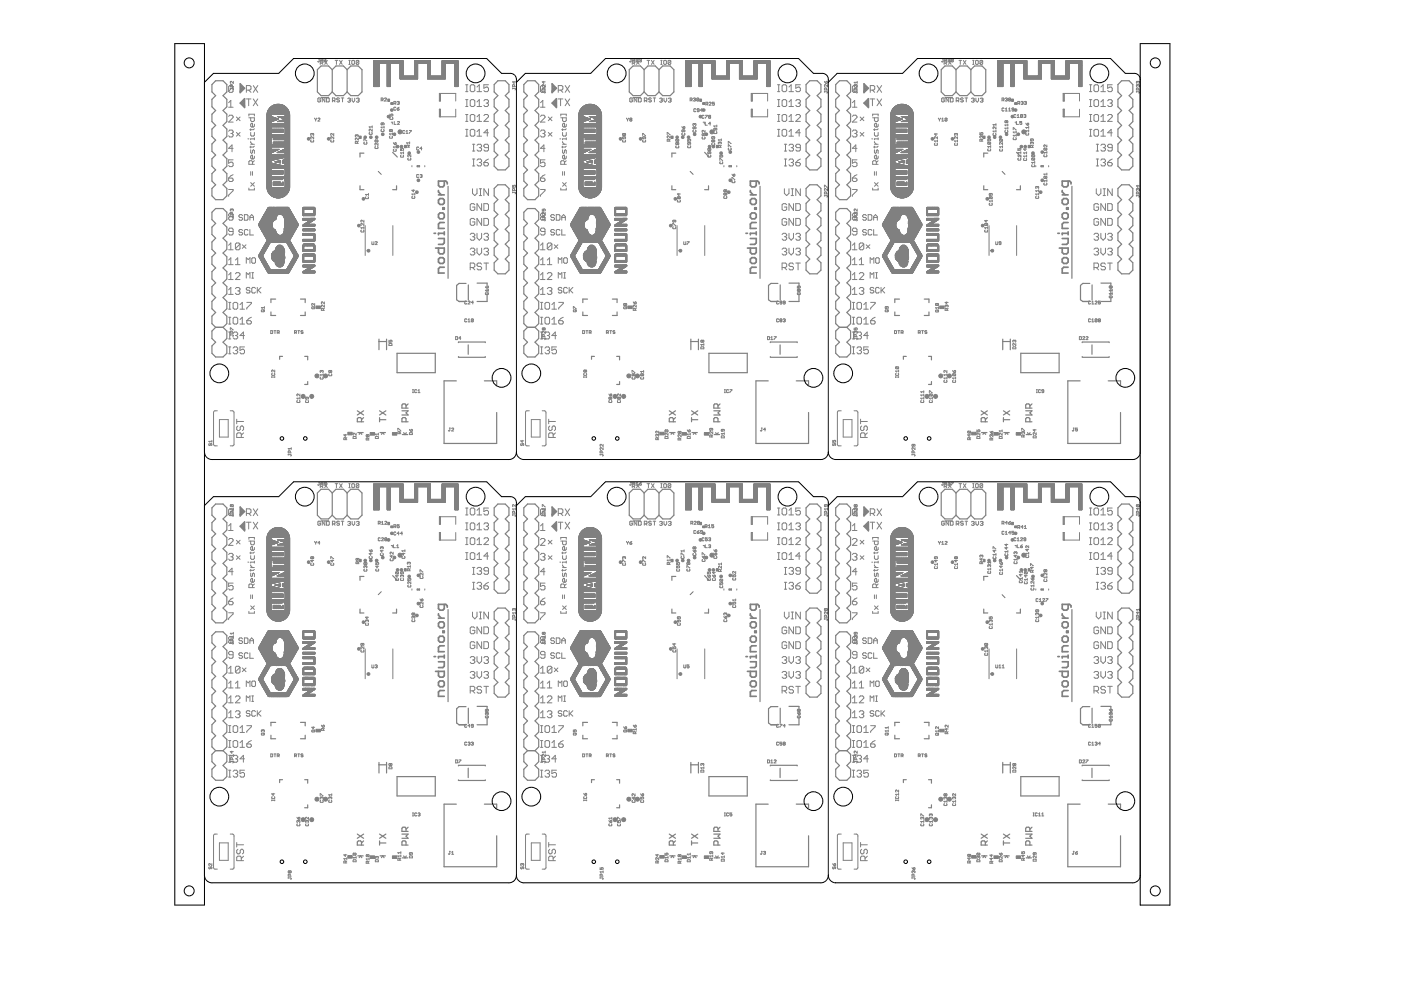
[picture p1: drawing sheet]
<svg xmlns="http://www.w3.org/2000/svg" width="297mm" height="210mm" viewBox="0 0 297 210" stroke-linecap="round" stroke-linejoin="round" font-family="sans-serif">
<g fill="none" stroke="#808080" stroke-width=".21">
<path d="M48.8 18.8h.6v.3M48.8 18.6v.3M49.3 18.4v-.3l-.4-.2-.1 .5h.7M49.4 18.4l-.2-.3h-.5l-.2 .3v.9M49.4 18.4v.9l-.2 .3h-.5l-.2-.3M49.4 18.4l-.9 .9M49.5 17.3v.4l-.5-.4-.2 .1 .1 .3M52.2 19.1h.8l.2-.2v-.5l-.2-.3h-.8v1.5M52.7 19.1l.5 .5M53.7 18.1l1 1.5M54.7 18.1l-1 1.5M67.6 12.5h.2"/>
<path d="M67.7 12.5v.5h-.3M67.9 13.4h.4l.2-.5-.6-.1v.9M68.1 12.9l.4-.1-.1-.3h-.3v.6M68.2 13.4l.3 .3M68.7 12.8h.4l.1 .2-.3 .1zM68.8 12.8l.6 .9M69.2 12.5l-.5 .3M69.4 12.8l-.6 .9M71.1 12.8h.5M71.3 12.8v.9M72 12.8l.6 .9M72.6 12.8l-.6 .9"/>
<path d="M74 12.8h.3M74 13.7h.3M74.1 12.8v.9M74.7 12.8l.4 .1-.1 .8-.4-.2zM76.1 12.9l-.2-.1-.4 .1v.6M76.1 12.9l-.2 .8-.4-.2M76.1 12.9l-.6 .6M79.2 17.9h1.2M79.2 13.3h6.2M79.2 13.7h1.2M79.2 18.1h1.2M79.2 16.1h1.2"/>
<path d="M79.2 16.7h1.2M79.2 18.3h1.2M79.2 18.2h1.2M79.2 18h1.2M79.2 17.8h1.2M79.2 17.7h1.2M79.2 17.6h1.2M79.2 17.5h1.2M79.2 17.4h1.2M79.2 17.3h1.2M79.2 17.2h1.2M79.2 17.1h1.2"/>
<path d="M79.2 17h1.2M79.2 16.9h1.2M79.2 16.8h1.2M79.2 16.6h1.2M79.2 16.5h1.2M79.2 16.4h1.2M79.2 16.3h1.2M79.2 16.2h1.2M79.2 16h1.2M79.2 15.9h1.2M79.2 15.8h1.2M79.2 15.7h1.2"/>
<path d="M79.2 15.6h1.2M79.2 15.5h1.2M79.2 15.4h1.2M79.2 15.3h1.2M79.2 15.2h1.2M79.2 15.1h1.2M79.2 15h1.2M79.2 14.9h1.2M79.2 14.8h1.2M79.2 14.7h1.2M79.2 14.6h1.2M79.2 14.5h1.2"/>
<path d="M79.2 14.4h1.2M79.2 14.3h1.2M79.2 14.2h1.2M79.2 14.1h1.2M79.2 14h1.2M79.2 13.9h1.2M79.2 13.8h1.2M79.2 13.6h1.2M79.2 13.5h1.2M79.2 13.4h6.2M79.2 13.2h6.2M79.2 13.1h6.2"/>
<path d="M79.2 13h6.2M79.2 12.9h6.2M80.4 13.5v4.8l-1.2 .1v-5.6h6.2v3.3M82.1 17.9h.6M82.1 13.7h.6M82.1 18.1h.6M82.1 13.5v4.9l.6-.1v-4.8M82.1 16.1h.6M82.1 16.7h.6M82.1 18.3h.6M82.1 18.2h.6M82.1 18h.6"/>
<path d="M82.1 17.8h.6M82.1 17.7h.6M82.1 17.6h.6M82.1 17.5h.6M82.1 17.4h.6M82.1 17.3h.6M82.1 17.2h.6M82.1 17.1h.6M82.1 17h.6M82.1 16.9h.6M82.1 16.8h.6M82.1 16.6h.6"/>
<path d="M82.1 16.5h.6M82.1 16.4h.6M82.1 16.3h.6M82.1 16.2h.6M82.1 16h.6M82.1 15.9h.6M82.1 15.8h.6M82.1 15.7h.6M82.1 15.6h.6M82.1 15.5h.6M82.1 15.4h.6M82.1 15.3h.6"/>
<path d="M82.1 15.2h.6M82.1 15.1h.6M82.1 15h.6M82.1 14.9h.6M82.1 14.8h.6M82.1 14.7h.6M82.1 14.6h.6M82.1 14.5h.6M82.1 14.4h.6M82.1 14.3h.6M82.1 14.2h.6M82.1 14.1h.6"/>
<path d="M82.1 14h.6M82.1 13.9h.6M82.1 13.8h.6M82.1 13.6h.6M82.1 13.5h.6M84.8 13.7h.6M84.8 16.1h3.7M84.8 13.5v3.2h3.7v-3.2M84.8 16.7h3.7M84.8 16.6h3.7M84.8 16.5h3.7M84.8 16.4h3.7"/>
<path d="M84.8 16.3h3.7M84.8 16.2h3.7M84.8 16h.6M84.8 15.9h.6M84.8 15.8h.6M84.8 15.7h.6M84.8 15.6h.6M84.8 15.5h.6M84.8 15.4h.6M84.8 15.3h.6M84.8 15.2h.6M84.8 15.1h.6"/>
<path d="M84.8 15h.6M84.8 14.9h.6M84.8 14.8h.6M84.8 14.7h.6M84.8 14.6h.6M84.8 14.5h.6M84.8 14.4h.6M84.8 14.3h.6M84.8 14.2h.6M84.8 14.1h.6M84.8 14h.6M84.8 13.9h.6"/>
<path d="M84.8 13.8h.6M84.8 13.6h.6M84.8 13.5h.6M85.4 13.4l-6.2 .1M87.9 16.1v-3.3h3.4v3.3M87.9 13.3h3.4M87.9 13.7h.6M87.9 16h.6M87.9 15.9h.6M87.9 15.8h.6M87.9 15.7h.6M87.9 15.6h.6"/>
<path d="M87.9 15.5h.6M87.9 15.4h.6M87.9 15.3h.6M87.9 15.2h.6M87.9 15.1h.6M87.9 15h.6M87.9 14.9h.6M87.9 14.8h.6M87.9 14.7h.6M87.9 14.6h.6M87.9 14.5h.6M87.9 14.4h.6"/>
<path d="M87.9 14.3h.6M87.9 14.2h.6M87.9 14.1h.6M87.9 14h.6M87.9 13.9h.6M87.9 13.8h.6M87.9 13.6h.6M87.9 13.5h.6M87.9 13.4h3.4M87.9 13.2h3.4M87.9 13.1h3.4M87.9 13h3.4"/>
<path d="M87.9 12.9h3.4M90.7 13.7h.6M90.7 16.1h3.7M90.7 13.5v3.2h3.7v-3.2M90.7 16.7h3.7M90.7 16.6h3.7M90.7 16.5h3.7M90.7 16.4h3.7M90.7 16.3h3.7M90.7 16.2h3.7M90.7 16h.6M90.7 15.9h.6"/>
<path d="M90.7 15.8h.6M90.7 15.7h.6M90.7 15.6h.6M90.7 15.5h.6M90.7 15.4h.6M90.7 15.3h.6M90.7 15.2h.6M90.7 15.1h.6M90.7 15h.6M90.7 14.9h.6M90.7 14.8h.6M90.7 14.7h.6"/>
<path d="M90.7 14.6h.6M90.7 14.5h.6M90.7 14.4h.6M90.7 14.3h.6M90.7 14.2h.6M90.7 14.1h.6M90.7 14h.6M90.7 13.9h.6M90.7 13.8h.6M90.7 13.6h.6M90.7 13.5h.6M91.3 13.4l-3.4 .1"/>
<path d="M93.3 19.8v1.6M93.4 19.8v1.6h-.2v-1.6h3.4v1.6M93.7 13.3h3.4M93.7 13.7h.7M93.7 16h.7M93.7 15.9h.7M93.7 15.8h.7M93.7 15.7h.7M93.7 15.6h.7M93.7 15.5h.7M93.7 15.4h.7M93.7 15.3h.7"/>
<path d="M93.7 15.2h.7M93.7 15.1h.7M93.7 15h.7M93.7 14.9h.7M93.7 14.8h.7M93.7 14.7h.7M93.7 14.6h.7M93.7 14.5h.7M93.7 14.4h.7M93.7 14.3h.7M93.7 14.2h.7M93.7 14.1h.7"/>
<path d="M93.7 14h.7M93.7 13.9h.7M93.7 13.8h.7M93.7 13.6h.7M93.7 13.5h.7M93.7 13.4h3.4M93.7 13.2h3.4M93.7 13.1h3.4M93.7 13h3.4M93.7 12.9h3.4M96.5 17.9h.6M96.5 13.5v4.8l.6 .1v-5.6h-3.4v3.3"/>
<path d="M96.5 13.7h.6M96.5 18.1h.6M96.5 16.1h.6M96.5 16.7h.6M96.5 18.3h.6M96.5 18.2h.6M96.5 18h.6M96.5 17.8h.6M96.5 17.7h.6M96.5 17.6h.6M96.5 17.5h.6M96.5 17.4h.6"/>
<path d="M96.5 17.3h.6M96.5 17.2h.6M96.5 17.1h.6M96.5 17h.6M96.5 16.9h.6M96.5 16.8h.6M96.5 16.6h.6M96.5 16.5h.6M96.5 16.4h.6M96.5 16.3h.6M96.5 16.2h.6M96.5 16h.6"/>
<path d="M96.5 15.9h.6M96.5 15.8h.6M96.5 15.7h.6M96.5 15.6h.6M96.5 15.5h.6M96.5 15.4h.6M96.5 15.3h.6M96.5 15.2h.6M96.5 15.1h.6M96.5 15h.6M96.5 14.9h.6M96.5 14.8h.6"/>
<path d="M96.5 14.7h.6M96.5 14.6h.6M96.5 14.5h.6M96.5 14.4h.6M96.5 14.3h.6M96.5 14.2h.6M96.5 14.1h.6M96.5 14h.6M96.5 13.9h.6M96.5 13.8h.6M96.5 13.6h.6M96.5 13.5h.6"/>
<path d="M97.1 13.4l-3.4 .1M98.7 19.4h.5M98.7 18h.5M99 18v1.4M99.9 18h.5l.3 .2v1l-.3 .2h-.5l-.2-.2v-1zM101.1 18.5l.5-.5v1.4M101.1 19.4h1M103.6 18h-1v.7l.5-.2h.2l.3 .2v.5l-.3 .2h-.5l-.2-.2M108.7 18.8h.5v.3M108.7 18.6v.3M109 17.3v.4l-.3-.3h.6M109.1 18.4v-.3l-.3-.2-.1 .5h.6"/>
<path d="M115 19.5h.5v.2M115 19.3v.3M115.3 17.3v.4l-.3-.3h.6M115.4 19.1v-.3l-.3-.2-.1 .5h.6M115.5 18.4l-.2-.3h-.5l-.2 .3v.9M115.5 18.4v.9l-.2 .3h-.5l-.2-.3M115.5 18.4l-.9 .9M115.6 17.9v.5l-.4-.5-.2 .2 .1 .3M118.4 19.1h.7l.2-.2v-.5l-.2-.3h-.7v1.5M118.9 19.1l.4 .5M119.8 18.1l1 1.5M120.8 18.1l-1 1.5"/>
<path d="M133.7 12.5h.2M133.8 12.5v.5h-.3M134 13.4h.5l.1-.2-.1-.4h-.5v.9M134.2 12.9h.3l.1-.3-.4-.1v.6M134.3 13.4l.3 .3M134.9 12.6h.4l-.4 .5h.4M135 12.8l.5 .9M135.5 12.8l-.5 .9M135.6 12.6l.3-.1v.3M135.8 12.8h.1M135.9 12.8v.3l-.3-.1M137.2 12.8h.6"/>
<path d="M137.5 12.8v.9M138.1 12.8l.6 .9M138.7 12.8l-.6 .9M140.1 12.8h.3M140.1 13.7h.3M140.2 12.8v.9M140.7 12.9l.2-.1 .4 .1v.6l-.2 .2-.4-.2zM142.2 12.9l-.1-.1-.5 .1v.6M142.2 12.9v.6l-.1 .2-.5-.2M142.2 12.9l-.6 .6M145.4 17.9h1.1M145.4 13.3h6.2"/>
<path d="M145.4 13.7h1.1M145.4 18.1h1.1M145.4 16.1h1.1M145.4 16.7h1.1M145.4 18.3h1.1M145.4 18.2h1.1M145.4 18h1.1M145.4 17.8h1.1M145.4 17.7h1.1M145.4 17.6h1.1M145.4 17.5h1.1M145.4 17.4h1.1"/>
<path d="M145.4 17.3h1.1M145.4 17.2h1.1M145.4 17.1h1.1M145.4 17h1.1M145.4 16.9h1.1M145.4 16.8h1.1M145.4 16.6h1.1M145.4 16.5h1.1M145.4 16.4h1.1M145.4 16.3h1.1M145.4 16.2h1.1M145.4 16h1.1"/>
<path d="M145.4 15.9h1.1M145.4 15.8h1.1M145.4 15.7h1.1M145.4 15.6h1.1M145.4 15.5h1.1M145.4 15.4h1.1M145.4 15.3h1.1M145.4 15.2h1.1M145.4 15.1h1.1M145.4 15h1.1M145.4 14.9h1.1M145.4 14.8h1.1"/>
<path d="M145.4 14.7h1.1M145.4 14.6h1.1M145.4 14.5h1.1M145.4 14.4h1.1M145.4 14.3h1.1M145.4 14.2h1.1M145.4 14.1h1.1M145.4 14h1.1M145.4 13.9h1.1M145.4 13.8h1.1M145.4 13.6h1.1M145.4 13.5h1.1"/>
<path d="M145.4 13.4h6.2M145.4 13.2h6.2M145.4 13.1h6.2M145.4 13h6.2M145.4 12.9h6.2M146.5 13.5v4.8l-1.1 .1v-5.6h6.2v3.3M148.2 17.9h.6M148.2 13.7h.6M148.2 18.1h.6M148.2 13.5v4.8h.6v-4.8M148.2 16.1h.6M148.2 16.7h.6"/>
<path d="M148.2 18.3h.6M148.2 18.2h.6M148.2 18h.6M148.2 17.8h.6M148.2 17.7h.6M148.2 17.6h.6M148.2 17.5h.6M148.2 17.4h.6M148.2 17.3h.6M148.2 17.2h.6M148.2 17.1h.6M148.2 17h.6"/>
<path d="M148.2 16.9h.6M148.2 16.8h.6M148.2 16.6h.6M148.2 16.5h.6M148.2 16.4h.6M148.2 16.3h.6M148.2 16.2h.6M148.2 16h.6M148.2 15.9h.6M148.2 15.8h.6M148.2 15.7h.6M148.2 15.6h.6"/>
<path d="M148.2 15.5h.6M148.2 15.4h.6M148.2 15.3h.6M148.2 15.2h.6M148.2 15.1h.6M148.2 15h.6M148.2 14.9h.6M148.2 14.8h.6M148.2 14.7h.6M148.2 14.6h.6M148.2 14.5h.6M148.2 14.4h.6"/>
<path d="M148.2 14.3h.6M148.2 14.2h.6M148.2 14.1h.6M148.2 14h.6M148.2 13.9h.6M148.2 13.8h.6M148.2 13.6h.6M148.2 13.5h.6M151 13.7h.6M151 16.1h3.7M151 13.5v3.2h3.7v-3.2M151 16.7h3.7"/>
<path d="M151 16.6h3.7M151 16.5h3.7M151 16.4h3.7M151 16.3h3.7M151 16.2h3.7M151 16h.6M151 15.9h.6M151 15.8h.6M151 15.7h.6M151 15.6h.6M151 15.5h.6M151 15.4h.6"/>
<path d="M151 15.3h.6M151 15.2h.6M151 15.1h.6M151 15h.6M151 14.9h.6M151 14.8h.6M151 14.7h.6M151 14.6h.6M151 14.5h.6M151 14.4h.6M151 14.3h.6M151 14.2h.6"/>
<path d="M151 14.1h.6M151 14h.6M151 13.9h.6M151 13.8h.6M151 13.6h.6M151 13.5h.6M151.6 13.4l-6.2 .1M154.1 16.1v-3.3h3.3v3.3M154.1 13.3h3.3M154.1 13.7h.6M154.1 16h.6M154.1 15.9h.6"/>
<path d="M154.1 15.8h.6M154.1 15.7h.6M154.1 15.6h.6M154.1 15.5h.6M154.1 15.4h.6M154.1 15.3h.6M154.1 15.2h.6M154.1 15.1h.6M154.1 15h.6M154.1 14.9h.6M154.1 14.8h.6M154.1 14.7h.6"/>
<path d="M154.1 14.6h.6M154.1 14.5h.6M154.1 14.4h.6M154.1 14.3h.6M154.1 14.2h.6M154.1 14.1h.6M154.1 14h.6M154.1 13.9h.6M154.1 13.8h.6M154.1 13.6h.6M154.1 13.5h.6M154.1 13.4h3.3"/>
<path d="M154.1 13.2h3.3M154.1 13.1h3.3M154.1 13h3.3M154.1 12.9h3.3M156.8 13.7h.6M156.8 16.1h3.7M156.8 13.5v3.2h3.7v-3.2M156.8 16.7h3.7M156.8 16.6h3.7M156.8 16.5h3.7M156.8 16.4h3.7M156.8 16.3h3.7"/>
<path d="M156.8 16.2h3.7M156.8 16h.6M156.8 15.9h.6M156.8 15.8h.6M156.8 15.7h.6M156.8 15.6h.6M156.8 15.5h.6M156.8 15.4h.6M156.8 15.3h.6M156.8 15.2h.6M156.8 15.1h.6M156.8 15h.6"/>
<path d="M156.8 14.9h.6M156.8 14.8h.6M156.8 14.7h.6M156.8 14.6h.6M156.8 14.5h.6M156.8 14.4h.6M156.8 14.3h.6M156.8 14.2h.6M156.8 14.1h.6M156.8 14h.6M156.8 13.9h.6M156.8 13.8h.6"/>
<path d="M156.8 13.6h.6M156.8 13.5h.6M157.4 13.4l-3.3 .1M159.4 19.8v1.6M159.5 19.8v1.6h-.2v-1.6h3.5v1.6M159.9 13.3h3.3M159.9 13.7h.6M159.9 16h.6M159.9 15.9h.6M159.9 15.8h.6M159.9 15.7h.6M159.9 15.6h.6"/>
<path d="M159.9 15.5h.6M159.9 15.4h.6M159.9 15.3h.6M159.9 15.2h.6M159.9 15.1h.6M159.9 15h.6M159.9 14.9h.6M159.9 14.8h.6M159.9 14.7h.6M159.9 14.6h.6M159.9 14.5h.6M159.9 14.4h.6"/>
<path d="M159.9 14.3h.6M159.9 14.2h.6M159.9 14.1h.6M159.9 14h.6M159.9 13.9h.6M159.9 13.8h.6M159.9 13.6h.6M159.9 13.5h.6M159.9 13.4h3.3M159.9 13.2h3.3M159.9 13.1h3.3M159.9 13h3.3"/>
<path d="M159.9 12.9h3.3M162.6 17.9h.6M162.6 13.5v4.8l.6 .1v-5.6h-3.3v3.3M162.6 13.7h.6M162.6 18.1h.6M162.6 16.1h.6M162.6 16.7h.6M162.6 18.3h.6M162.6 18.2h.6M162.6 18h.6M162.6 17.8h.6M162.6 17.7h.6"/>
<path d="M162.6 17.6h.6M162.6 17.5h.6M162.6 17.4h.6M162.6 17.3h.6M162.6 17.2h.6M162.6 17.1h.6M162.6 17h.6M162.6 16.9h.6M162.6 16.8h.6M162.6 16.6h.6M162.6 16.5h.6M162.6 16.4h.6"/>
<path d="M162.6 16.3h.6M162.6 16.2h.6M162.6 16h.6M162.6 15.9h.6M162.6 15.8h.6M162.6 15.7h.6M162.6 15.6h.6M162.6 15.5h.6M162.6 15.4h.6M162.6 15.3h.6M162.6 15.2h.6M162.6 15.1h.6"/>
<path d="M162.6 15h.6M162.6 14.9h.6M162.6 14.8h.6M162.6 14.7h.6M162.6 14.6h.6M162.6 14.5h.6M162.6 14.4h.6M162.6 14.3h.6M162.6 14.2h.6M162.6 14.1h.6M162.6 14h.6M162.6 13.9h.6"/>
<path d="M162.6 13.8h.6M162.6 13.6h.6M162.6 13.5h.6M163.2 13.4l-3.3 .1M164.8 19.4h.5M164.8 18h.5M165.1 18v1.4M165.8 18.2l.3-.2h.4l.3 .2v1l-.3 .2h-.4l-.3-.2zM167.3 19.4h.9M167.3 18.5l.4-.5v1.4M169.7 18h-1v.7l.5-.2h.2l.3 .2v.5l-.3 .2h-.4l-.3-.2M174.8 19.5h.5v.2"/>
<path d="M174.8 19.3v.3M174.8 17.3l.3 .4M175.1 17.4l.2-.1 .1 .3-.3 .1zM175.2 19.1v-.3l-.3-.2-.1 .5h.6M175.4 17.9v.5l-.4-.5-.2 .2 .1 .3M180.7 18.4l.3-.3h.4l.3 .3v.9l-.3 .3h-.4l-.3-.3zM181.1 19.5h.5v.2M181.1 19.3v.3M181.4 18.1h-.3l.1 .3M181.4 18.1l.2-.2 .1 .4-1 1M181.4 18.1v.1M181.5 19.1v-.3l-.3-.2-.1 .5h.6"/>
<path d="M181.7 17.5h-.6l.2 .2M181.7 17.3v.4M184.5 19.1h.7l.3-.2v-.5l-.3-.3h-.7v1.5M185 19.1l.5 .5M185.9 18.1l1 1.5M186.9 18.1l-1 1.5M199.8 12.5h.2M199.9 12.5v.5h-.3M200.2 13.4h.4l.1-.5-.5-.1v.9M200.3 12.9l.4-.1-.1-.3h-.3v.6M200.4 13.4l.3 .3M201 12.6l.3-.1v.3"/>
<path d="M201.1 12.8l.6 .9M201.2 12.8h.1M201.3 12.8v.3l-.3-.1M201.7 12.8l-.6 .9M202.1 12.6l-.1 .5-.3-.1M202.1 12.6l-.3-.1-.1 .5M202.1 12.6l-.4 .4M203.3 12.8h.6M203.6 12.8v.9M204.2 12.8l.6 .9M204.8 12.8l-.6 .9M206.2 12.8h.3"/>
<path d="M206.2 13.7h.3M206.4 12.8v.9M206.8 12.9l.2-.1 .4 .1v.6l-.1 .2-.5-.2zM208.3 12.9l-.1-.1-.4 .1v.6M208.3 12.9v.6l-.1 .2-.4-.2M208.3 12.9l-.5 .6M211.5 17.9h1.1M211.5 13.3h6.2M211.5 13.7h1.1M211.5 18.1h1.1M211.5 16.1h1.1M211.5 16.7h1.1"/>
<path d="M211.5 18.3h1.1M211.5 18.2h1.1M211.5 18h1.1M211.5 17.8h1.1M211.5 17.7h1.1M211.5 17.6h1.1M211.5 17.5h1.1M211.5 17.4h1.1M211.5 17.3h1.1M211.5 17.2h1.1M211.5 17.1h1.1M211.5 17h1.1"/>
<path d="M211.5 16.9h1.1M211.5 16.8h1.1M211.5 16.6h1.1M211.5 16.5h1.1M211.5 16.4h1.1M211.5 16.3h1.1M211.5 16.2h1.1M211.5 16h1.1M211.5 15.9h1.1M211.5 15.8h1.1M211.5 15.7h1.1M211.5 15.6h1.1"/>
<path d="M211.5 15.5h1.1M211.5 15.4h1.1M211.5 15.3h1.1M211.5 15.2h1.1M211.5 15.1h1.1M211.5 15h1.1M211.5 14.9h1.1M211.5 14.8h1.1M211.5 14.7h1.1M211.5 14.6h1.1M211.5 14.5h1.1M211.5 14.4h1.1"/>
<path d="M211.5 14.3h1.1M211.5 14.2h1.1M211.5 14.1h1.1M211.5 14h1.1M211.5 13.9h1.1M211.5 13.8h1.1M211.5 13.6h1.1M211.5 13.5h1.1M211.5 13.4h6.2M211.5 13.2h6.2M211.5 13.1h6.2M211.5 13h6.2"/>
<path d="M211.5 12.9h6.2M212.6 13.5v4.8l-1.1 .1v-5.6h6.2v3.3M214.4 17.9h.6M214.4 13.7h.6M214.4 18.1h.6M214.4 13.5v4.8h.6v-4.8M214.4 16.1h.6M214.4 16.7h.6M214.4 18.3h.6M214.4 18.2h.6M214.4 18h.6M214.4 17.8h.6"/>
<path d="M214.4 17.7h.6M214.4 17.6h.6M214.4 17.5h.6M214.4 17.4h.6M214.4 17.3h.6M214.4 17.2h.6M214.4 17.1h.6M214.4 17h.6M214.4 16.9h.6M214.4 16.8h.6M214.4 16.6h.6M214.4 16.5h.6"/>
<path d="M214.4 16.4h.6M214.4 16.3h.6M214.4 16.2h.6M214.4 16h.6M214.4 15.9h.6M214.4 15.8h.6M214.4 15.7h.6M214.4 15.6h.6M214.4 15.5h.6M214.4 15.4h.6M214.4 15.3h.6M214.4 15.2h.6"/>
<path d="M214.4 15.1h.6M214.4 15h.6M214.4 14.9h.6M214.4 14.8h.6M214.4 14.7h.6M214.4 14.6h.6M214.4 14.5h.6M214.4 14.4h.6M214.4 14.3h.6M214.4 14.2h.6M214.4 14.1h.6M214.4 14h.6"/>
<path d="M214.4 13.9h.6M214.4 13.8h.6M214.4 13.6h.6M214.4 13.5h.6M217.1 13.7h.6M217.1 16.1h3.7M217.1 13.5v3.2h3.7v-3.2M217.1 16.7h3.7M217.1 16.6h3.7M217.1 16.5h3.7M217.1 16.4h3.7M217.1 16.3h3.7"/>
<path d="M217.1 16.2h3.7M217.1 16h.6M217.1 15.9h.6M217.1 15.8h.6M217.1 15.7h.6M217.1 15.6h.6M217.1 15.5h.6M217.1 15.4h.6M217.1 15.3h.6M217.1 15.2h.6M217.1 15.1h.6M217.1 15h.6"/>
<path d="M217.1 14.9h.6M217.1 14.8h.6M217.1 14.7h.6M217.1 14.6h.6M217.1 14.5h.6M217.1 14.4h.6M217.1 14.3h.6M217.1 14.2h.6M217.1 14.1h.6M217.1 14h.6M217.1 13.9h.6M217.1 13.8h.6"/>
<path d="M217.1 13.6h.6M217.1 13.5h.6M217.7 13.4l-6.2 .1M220.2 16.1v-3.3h3.3v3.3M220.2 13.3h3.3M220.2 13.7h.6M220.2 16h.6M220.2 15.9h.6M220.2 15.8h.6M220.2 15.7h.6M220.2 15.6h.6M220.2 15.5h.6"/>
<path d="M220.2 15.4h.6M220.2 15.3h.6M220.2 15.2h.6M220.2 15.1h.6M220.2 15h.6M220.2 14.9h.6M220.2 14.8h.6M220.2 14.7h.6M220.2 14.6h.6M220.2 14.5h.6M220.2 14.4h.6M220.2 14.3h.6"/>
<path d="M220.2 14.2h.6M220.2 14.1h.6M220.2 14h.6M220.2 13.9h.6M220.2 13.8h.6M220.2 13.6h.6M220.2 13.5h.6M220.2 13.4h3.3M220.2 13.2h3.3M220.2 13.1h3.3M220.2 13h3.3M220.2 12.9h3.3"/>
<path d="M222.9 13.7h.6M222.9 16.1h3.7M222.9 13.5v3.2h3.7v-3.2M222.9 16.7h3.7M222.9 16.6h3.7M222.9 16.5h3.7M222.9 16.4h3.7M222.9 16.3h3.7M222.9 16.2h3.7M222.9 16h.6M222.9 15.9h.6M222.9 15.8h.6"/>
<path d="M222.9 15.7h.6M222.9 15.6h.6M222.9 15.5h.6M222.9 15.4h.6M222.9 15.3h.6M222.9 15.2h.6M222.9 15.1h.6M222.9 15h.6M222.9 14.9h.6M222.9 14.8h.6M222.9 14.7h.6M222.9 14.6h.6"/>
<path d="M222.9 14.5h.6M222.9 14.4h.6M222.9 14.3h.6M222.9 14.2h.6M222.9 14.1h.6M222.9 14h.6M222.9 13.9h.6M222.9 13.8h.6M222.9 13.6h.6M222.9 13.5h.6M223.5 13.4l-3.3 .1M225.5 19.8v1.6"/>
<path d="M225.7 19.8v1.6h-.3v-1.6h3.5v1.6M226 13.3h3.4M226 13.7h.6M226 16h.6M226 15.9h.6M226 15.8h.6M226 15.7h.6M226 15.6h.6M226 15.5h.6M226 15.4h.6M226 15.3h.6M226 15.2h.6"/>
<path d="M226 15.1h.6M226 15h.6M226 14.9h.6M226 14.8h.6M226 14.7h.6M226 14.6h.6M226 14.5h.6M226 14.4h.6M226 14.3h.6M226 14.2h.6M226 14.1h.6M226 14h.6"/>
<path d="M226 13.9h.6M226 13.8h.6M226 13.6h.6M226 13.5h.6M226 13.4h3.4M226 13.2h3.4M226 13.1h3.4M226 13h3.4M226 12.9h3.4M228.7 17.9h.7M228.7 13.5v4.8l.7 .1v-5.6h-3.4v3.3M228.7 13.7h.7"/>
<path d="M228.7 18.1h.7M228.7 16.1h.7M228.7 16.7h.7M228.7 18.3h.7M228.7 18.2h.7M228.7 18h.7M228.7 17.8h.7M228.7 17.7h.7M228.7 17.6h.7M228.7 17.5h.7M228.7 17.4h.7M228.7 17.3h.7"/>
<path d="M228.7 17.2h.7M228.7 17.1h.7M228.7 17h.7M228.7 16.9h.7M228.7 16.8h.7M228.7 16.6h.7M228.7 16.5h.7M228.7 16.4h.7M228.7 16.3h.7M228.7 16.2h.7M228.7 16h.7M228.7 15.9h.7"/>
<path d="M228.7 15.8h.7M228.7 15.7h.7M228.7 15.6h.7M228.7 15.5h.7M228.7 15.4h.7M228.7 15.3h.7M228.7 15.2h.7M228.7 15.1h.7M228.7 15h.7M228.7 14.9h.7M228.7 14.8h.7M228.7 14.7h.7"/>
<path d="M228.7 14.6h.7M228.7 14.5h.7M228.7 14.4h.7M228.7 14.3h.7M228.7 14.2h.7M228.7 14.1h.7M228.7 14h.7M228.7 13.9h.7M228.7 13.8h.7M228.7 13.6h.7M228.7 13.5h.7M229.4 13.4l-3.4 .1"/>
<path d="M231 19.4h.5M231 18h.5M231.2 18v1.4M232.2 18h.5l.2 .2v1l-.2 .2h-.5l-.3-.2v-1zM233.4 19.4h1M233.4 18.5l.5-.5v1.4M235.8 18h-1v.7l.5-.2h.3l.2 .2v.5l-.2 .2h-.5l-.3-.2M240.9 19.5h.5v.2M240.9 19.3v.3M241.2 18.1h-.3l.1 .3M241.2 18.1h.4l-.2 .3M241.2 17.4h-.3l.1 .3"/>
<path d="M241.2 17.4h.4l-.2 .3M241.2 17.4v.1M241.2 18.1v.1M241.3 19.1v-.3l-.3-.2-.1 .5h.7M48.5 37.8h.7l.2 .2v.2l-.2 .3h-.5l-.2-.3zM48.5 24.7l.2-.3h.5l.2 .3v.2l-.9 1h.9M48.5 27.8l.2-.2h.5l.2 .2-.2 .5M48.5 21.8l.4-.5v1.4M48.5 22.7h.9M48.9 28.3h.3M49.2 28.3l.2 .3-.2 .4h-.5l-.2-.2M49.4 33.9h-.9v.7l.4-.2h.3l.2 .2v.5l-.2 .2h-.5l-.2-.2"/>
<path d="M49.4 31.5h-.9l.7-.8v1.5M49.4 37l-.5 .3-.4 .5M50.1 24.8l.8 .8M50.1 28.1l.8 .8M50.9 24.8l-.8 .8M50.9 28.1l-.8 .8M52.2 21h1M52.6 29.4h.2M52.7 21v1.4M52.8 24.6v-.4h1.1v.4M52.8 25h1.1v.6l-.2 .2h-.4l-.2-.2v-.6M52.8 39.9v.4h1.1v-.4"/>
<path d="M53.1 28.1v.6l.2 .2h.4l.2-.2v-.6M53.1 31.7v.6l.2 .2 .2-.2v-.4l.2-.2 .2 .2v.6M53.1 38.7l.8 .8M53.1 27.3v.4M53.1 30l.4 .6M53.1 31v.4M53.1 36.4v.8M53.1 30.6h.8M53.5 34.8v-.5l-.2-.2h-.3l-.2 .2v.5h1.1M53.5 36.4v.8M53.7 21l1 1.4M53.9 33.1v.4l-.2 .2h-.4l-.2-.2v-.4l.4-.2v.8"/>
<path d="M53.9 26.3v.4l-.2 .2h-.4l-.2-.2v-.4l.4-.2v.8M53.9 29.2v.4M53.9 38.7l-.8 .8M53.9 29.4h-.8v.2M53.9 34.1l-.4 .4M53.9 31l-.2 .2h-.7M53.9 27.3l-.2 .2h-.7M54.7 21l-1 1.4M56.6 24.2v15.6M56.6 24v16.1M56.7 23.8v16.5M56.7 23.6v16.8"/>
<path d="M56.8 23.5v17.1M56.8 23.4v17.3M56.9 23.3v17.5M56.9 23.2v17.6M57 23.1v17.8M57 23.1v17.9M57.1 23v18.1M57.1 22.9v18.2M57.2 22.9v18.3M57.3 22.8v18.4M57.3 22.8v18.5M57.4 22.7v18.6"/>
<path d="M57.4 22.7v18.7M57.5 22.6v18.8M57.5 22.6v18.9M57.6 24.7v1.1M57.6 26.3v.6M57.6 27.4v.7M57.6 28.6v.4M57.6 30.7v.4M57.6 32.9v1.1M57.6 34.6v1.1M57.6 36.2v.7M57.6 39.7v1.8"/>
<path d="M57.6 22.6v1.6M57.6 31.7v.7M57.6 37.4v.8M57.6 39.8v1.8M57.6 22.5v1.7M57.6 37.4v.7M57.7 26.3v.6M57.7 27.4v.7M57.7 28.6v.4M57.7 30.7v.4M57.7 32.9v1.1M57.7 34.6v1.1"/>
<path d="M57.7 36.2v.7M57.7 39.8v1.8M57.7 22.5v1.7M57.7 24.8v1M57.7 31.7v.6M57.7 37.4v.7M57.7 24.8v.9M57.7 22.4v1.8M57.8 26.3v.6M57.8 27.4v.7M57.8 28.6v.4M57.8 30.7v.4"/>
<path d="M57.8 34.6v1.1M57.8 36.2v.7M57.8 37.4v.7M57.8 39.8v1.9M57.8 22.4v1.8M57.8 24.8v.9M57.8 31.7v.6M57.8 32.9v1.1M57.9 24.8v.9M57.9 26.3v.6M57.9 27.4v.7M57.9 28.6v.4"/>
<path d="M57.9 30.7v.4M57.9 31.7v.5M57.9 32.9v1M57.9 34.6v1.1M57.9 36.2v.7M57.9 37.4v.7M57.9 39.8v1.9M57.9 22.4v1.8M57.9 28.6v1M57.9 38.6v.7M57.9 22.3v1.9M57.9 30.1v1"/>
<path d="M58 22.3v1.9M58 24.9v.7M58 26.3v.6M58 27.4v.7M58 28.6v1M58 30.1v1M58 31.7v.5M58 32.9v1M58 34.7v1M58 36.2v.7M58 37.4v.7M58 38.6v.7"/>
<path d="M58 39.8v1.9M58 39.8v2M58.1 31.7l-.1 .5M58.1 32.9l-.1 1M58.1 22.3v1.9M58.1 26.3v.6M58.1 27.4v.7M58.1 28.6v1M58.1 30.1v1M58.1 32.9v1M58.1 34.7v1M58.1 36.2v.7"/>
<path d="M58.1 37.4v.7M58.1 38.6v.7M58.1 39.8v2M58.1 24.9v.7M58.1 31.7v.5M58.1 39.8l.1 2M58.2 22.2v2M58.2 31.7l-.1 .5M58.2 26.3v.6M58.2 27.4v.7M58.2 28.6v1M58.2 30.1v1"/>
<path d="M58.2 31.7v.4M58.2 32.9v1M58.2 34.7v1M58.2 36.2v.7M58.2 37.4v.7M58.2 38.6v.7M58.2 39.8v2M58.2 25v.6M58.2 32.9v.9M58.3 34.3h.1M58.3 31.7l-.1 .4M58.3 22.2v2"/>
<path d="M58.3 25v.5M58.3 26.3v.6M58.3 27.4v.7M58.3 28.6v1M58.3 30.1v1M58.3 32.9v.9M58.3 34.8v.9M58.3 36.2v.7M58.3 37.4v.7M58.3 38.6v.7M58.3 39.8v2.1M58.3 31.7v.4"/>
<path d="M58.3 39.8l.1 2.1M58.4 31.7l-.1 .3M58.4 34.3h.1M58.4 22.2v2M58.4 25v.5M58.4 26.3v.6M58.4 27.4v.7M58.4 28.6v1M58.4 30.1v1M58.4 31.7v.3M58.4 34.8v.9M58.4 36.2v.7"/>
<path d="M58.4 37.4v.7M58.4 38.6v.7M58.4 39.8v2.1M58.4 32.9v.9M58.4 39.8l.1 2.1M58.5 22.2v2M58.5 31.7l-.1 .3M58.5 34.2v.2M58.5 25.1v.4M58.5 26.3v.6M58.5 27.4v.7M58.5 28.6v1"/>
<path d="M58.5 30.1v1M58.5 31.7v.3M58.5 34.8v.9M58.5 36.2v.7M58.5 37.4v.7M58.5 38.6v.7M58.5 39.8v2.1M58.5 32.9v.9M58.5 39.8l.1 2.1M58.6 22.1v2.1M58.6 31.7l-.1 .2M58.6 34.2v.2"/>
<path d="M58.6 25.1v.3M58.6 26.3v.6M58.6 27.4v.7M58.6 28.6v1M58.6 30.1v1M58.6 31.7v.2M58.6 32.9v.9M58.6 34.8v.9M58.6 36.2v.7M58.6 37.4v.7M58.6 38.6v.7M58.6 39.8v2.1"/>
<path d="M58.7 25.1v.3M58.7 26.3v.6M58.7 27.4v.7M58.7 28.6v1M58.7 30.1v1M58.7 34.8v.9M58.7 36.2v.7M58.7 37.4v.7M58.7 38.6v.7M58.7 39.8v2.2M58.7 22.1v2.1M58.7 31.7v.2"/>
<path d="M58.7 32.9v.9M58.7 34.2v.2M58.7 32.9v.8M58.7 34.9v.8M58.7 32.3v.1M58.8 22.1v2.1M58.8 25.1v.3M58.8 26.3v.6M58.8 27.4v.7M58.8 28.6v1M58.8 30.1v1M58.8 34.9v.8"/>
<path d="M58.8 36.2v.7M58.8 37.4v.7M58.8 38.6v.7M58.8 39.8v2.2M58.8 32.3v.1M58.8 32.9v.8M58.8 34.2v.2M58.8 24.7h.1M58.8 31.7v.1M58.8 25.8h.1M58.9 22.1v2.1M58.9 25.2v.1"/>
<path d="M58.9 26.3v.6M58.9 27.4v.7M58.9 28.6v1M58.9 30.1v1M58.9 32.9v.8M58.9 34.9v.8M58.9 36.2v.7M58.9 37.4v.7M58.9 38.6v.7M58.9 39.8v2.2M58.9 24.7h.1M58.9 25.8h.1"/>
<path d="M58.9 32.3v.1M58.9 34.2v.2M58.9 31.7v.1M58.9 24.7v.1M59 22.1v2.1M59 24.7v.1M59 25.7v.1M59 26.3v.6M59 27.4v.7M59 28.6v1M59 30.1v1M59 31.7h.1"/>
<path d="M59 32.2v.2M59 32.9v.8M59 34.9v.8M59 36.2v.7M59 37.4v.7M59 38.6v.7M59 39.8v2.2M59 25.2v.1M59 34.1v.4M59.1 25.2l-.1 .1M59.1 32.2v.2M59.1 32.9l-.1 .8"/>
<path d="M59.1 22.1v2.1M59.1 24.7v.1M59.1 25.2v.1M59.1 26.3v.6M59.1 27.4v.7M59.1 28.6v1M59.1 30.1v1M59.1 32.9v.8M59.1 34.9v.8M59.1 36.2v.7M59.1 37.4v.7M59.1 38.6v.7"/>
<path d="M59.1 39.8v2.2M59.1 25.7v.1M59.1 31.7h.1M59.1 34.1v.4M59.2 25.7v.1M59.2 31.6l-.1 .1M59.2 22.1v2.1M59.2 24.7v.1M59.2 26.3v.6M59.2 27.4v.7M59.2 28.6v1M59.2 30.1v1"/>
<path d="M59.2 31.6v.1M59.2 34.1v.4M59.2 35v.7M59.2 36.2v.7M59.2 37.4v.7M59.2 38.6v.7M59.2 39.8v2.2M59.2 32.1v.3M59.2 32.9v.8M59.2 32.9v.7M59.3 22.1v2.1M59.3 24.7v.2"/>
<path d="M59.3 25.6v.2M59.3 26.3v.6M59.3 27.4v.7M59.3 28.6v1M59.3 30.1v1M59.3 35v.7M59.3 36.2v.7M59.3 37.4v.7M59.3 38.6v.7M59.3 39.8v2.2M59.3 32.1v.3M59.3 32.9v.7"/>
<path d="M59.3 34.1v.4M59.4 22.1v2.1M59.4 24.7v.2M59.4 26.3v.6M59.4 27.4v.7M59.4 28.6v1M59.4 30.1v1M59.4 32.9v.7M59.4 34.1v.4M59.4 35v.7M59.4 36.2v.7M59.4 37.4v.7"/>
<path d="M59.4 39.8v2.1M59.4 25.6v.2M59.4 32.1v.3M59.4 38.6v.7M59.4 38.9v.4M59.4 32v.4M59.4 38.6v.2M59.5 22.2v2M59.5 24.7v.2M59.5 25.6v.2M59.5 26.3v.6M59.5 27.4v.7"/>
<path d="M59.5 28.6v1M59.5 30.1v1M59.5 32.9v.7M59.5 34.1v.4M59.5 35v.7M59.5 36.2v.7M59.5 37.4v.7M59.5 38.9v.4M59.5 39.8v2.1M59.5 32v.4M59.5 38.6v.1M59.6 22.2v2"/>
<path d="M59.6 24.7v.3M59.6 25.6v.2M59.6 26.3v.6M59.6 27.4v.7M59.6 28.6v1M59.6 30.1v1M59.6 35.1v.6M59.6 36.2v.7M59.6 37.4v.7M59.6 38.9v.4M59.6 39.8v2.1M59.6 32v.4"/>
<path d="M59.6 32.9v.7M59.6 32.9v.6M59.6 25.5v.3M59.6 31.9v.5M59.7 22.2v2M59.7 24.7v.3M59.7 26.3v.6M59.7 27.4v.7M59.7 28.6v1M59.7 30.1v1M59.7 32.9v.6M59.7 35.1v.6"/>
<path d="M59.7 36.2v.7M59.7 37.4v.7M59.7 38.9v.4M59.7 25.5v.3M59.7 31.9v.5M59.7 39.8v2.1M59.7 24.7l.1 .3M59.7 39.8v2M59.8 25.5v.3M59.8 38.9v.4M59.8 22.2v2M59.8 24.7v.3"/>
<path d="M59.8 26.3v.6M59.8 27.4v.7M59.8 28.6v1M59.8 30.1v1M59.8 31.9v.5M59.8 32.9v.6M59.8 35.1v.6M59.8 36.2v.7M59.8 37.4v.7M59.8 39.8v2M59.8 38.8v.5M59.8 22.3v1.9"/>
<path d="M59.9 32.9l-.1 .6M59.9 38.7v.6M59.9 22.3v1.9M59.9 24.7v.4M59.9 26.3v.6M59.9 27.4v.7M59.9 28.6v1M59.9 30.1v1M59.9 31.8v.6M59.9 32.9v.6M59.9 35.1v.6M59.9 36.2v.7"/>
<path d="M59.9 39.8v2M59.9 25.5v.3M59.9 34v.6M59.9 37.4v.6M59.9 24.7l.1 .4M59.9 38.6v.7M60 25.4v.4M60 31.8v.6M60 32.9l-.1 .6M60 34v.6M60 37.4l-.1 .6M60 22.3v1.9"/>
<path d="M60 24.7v.4M60 26.3v.6M60 27.4v.7M60 28.6v1M60 30.1v1M60 32.9v.6M60 35.1v.6M60 36.2v.7M60 38.6v.7M60 39.8v1.9M60 37.4v.5M60 37.4v.4"/>
<path d="M60 31.7v.7M60 34l.1 .6M60.1 22.4v1.8M60.1 24.7v.4M60.1 25.4v.4M60.1 26.3v.6M60.1 28.6v1M60.1 30.1v1M60.1 31.7v.7M60.1 32.9v.5M60.1 34v.6M60.1 35.2v.5"/>
<path d="M60.1 37.4v.4M60.1 39.8v1.9M60.1 24.7l.1 1.1M60.2 33.9v.8M60.2 31.7v.7M60.2 39.8l-.1 1.9M60.2 22.4v1.8M60.2 24.7v1.1M60.2 26.3v.6M60.2 28.6v1M60.2 30.1v1M60.2 35.2v.5"/>
<path d="M60.2 37.4v.4M60.2 32.9v.5M60.2 39.8v1.9M60.3 28.6v1M60.3 31.7v.7M60.3 33.9v.8M60.3 37.4v.4M60.3 38.1h.1M60.3 39.8l-.1 1.8M60.3 22.5v1.7M60.3 24.7v1.1M60.3 26.3v.6"/>
<path d="M60.3 30.1v1M60.3 35.2v.5M60.3 31.6v.8M60.3 32.9v.5M60.3 38v.1M60.3 39.8v1.8M60.3 26.3l.1 .7M60.3 35.2l.1 .6M60.4 31.6v.8M60.4 28.5v1.1M60.4 33.9v.8M60.4 37.3v.5"/>
<path d="M60.4 38v.2M60.4 39.7v1.9M60.4 22.6v18.9M60.5 22.6v18.9M60.5 22.6v18.8M60.6 22.7v18.7M60.6 22.7v18.6M60.7 22.8v18.5M60.7 22.8v18.4M60.8 22.9v18.3M60.8 22.9v18.2M60.9 23v18.1"/>
<path d="M60.9 23.1v17.9M61 23.2v17.7M61 23.2v17.6M61.1 23.3v17.4M61.2 23.4v17.3M61.2 23.5v17M61.3 23.6v16.8M61.3 23.8v16.5M61.4 24v16.1M61.4 24.3v15.5M66 29.7v.4l.5-.1-.1-.3M66.2 28.4h-.3l.1 .3"/>
<path d="M66.2 28.4h.3l-.1 .3M66.2 28.4v.1M66.5 29v.4l-.4-.4-.2 .1 .1 .3M66.7 25l.2 .4M66.9 25.4v.3M67.1 25l-.2 .4M67.4 25.1h.4l-.4 .6h.4M68 20.9l-.2-.1-.4 .1 .1 .7 .5-.1v-.3h-.3M68.9 20.8v.8l-.6-.8v.8M69.2 20.8h.5l.1 .1-.1 .7h-.5zM70.2 29.7v.4h.5v-.4M70.5 21.3h.4l.1-.1-.1-.4h-.4v.8"/>
<path d="M70.8 21.3l.2 .3M70.8 28.3v.4l-.5-.4-.2 .1 .1 .3M70.8 29v.4l-.5-.4-.2 .1 .1 .3M72 20.9l-.2-.1-.4 .1 .1 .3 .5 .1-.2 .3-.4-.1M72.3 20.8h.6M72.6 20.8v.8M73.7 20.9l.4-.1 .2 .1-.2 .3M74 21.2h.1M74.1 21.2l.2 .2-.2 .3-.4-.2M74.7 20.8v.6l.2 .3 .3-.3v-.6M75.6 20.9l.4-.1 .1 .1-.1 .3M75.6 28.7h-.3l.1 .3"/>
<path d="M75.6 28.7h.4l-.1 .3M75.6 28.7v.1M75.8 30.4v-.3l-.4-.1-.1 .4h.7M75.9 21.2h.1M76 29.3v.4l-.5-.4-.2 .1 .1 .3M76 30l-.2 .2M76 21.2l.1 .2-.1 .3-.4-.2M77.2 29.9v-.5l.6 .5M77.3 30.1v.5l.5-.1-.1-.4M78.4 28.1v.4h.4v-.4M78.9 27.4v.4l-.4-.4-.2 .1 .1 .3M78.9 26.9h-.6l.2 .2"/>
<path d="M78.9 26.7v.4M79.6 29.7l.4 .4M79.6 29.7l-.1 .3 .5 .1M79.6 31.1v.4h.4v-.4M79.6 29.7h.4v.4M80.1 30.4v.4l-.4-.4-.2 .1 .1 .3M80.8 21.2l.4-.1-.1-.3h-.3v.6M80.9 27.5v.4l.5-.1-.1-.3M81 21.2l.2 .2M81.1 26.1v.3h-.3l.1-.3h.4v.4M81.4 27h-.6l.2 .2M81.4 26.8v.4"/>
<path d="M81.5 20.9h.4l-.4 .5h.4M82.7 24.2v.4h.3v-.4l.3 .1-.1 .3M82.7 28.9v.4h.4v-.4M82.8 24.9v.4h.4v-.4M82.9 27.6h-.3l.1 .3 .2-.1M82.9 27.6h.3l-.1 .3-.2-.1M82.9 27.6v.2M83 25.9h.2v.4M83.2 28.2v.4M83.2 28.4h-.6l.2 .2M83.4 30.2l.3 .5M83.5 31.6v.5l.5-.1-.1-.4"/>
<path d="M83.5 21.9l.4-.1-.1-.3h-.3v.6M83.6 25.8v.6h.4M83.7 30.4h.3l-.1 .3h-.2zM83.7 21.9l.2 .2M83.9 22.8h-.4l.1 .6 .3-.1M84 31.2h-.6l.2 .2M84 30.9v.5M84.2 23.1h.3l.1 .2-.3 .1zM84.2 21.6l.3-.1v.3M84.3 25.9h.4l-.4 .5h.4M84.4 21.8h.1M84.5 21.8v.3l-.3-.1"/>
<path d="M84.6 22.7l-.4 .4M84.9 31.5v.4h.3v-.4l.4 .1-.2 .3M85 32.9v.4l.6-.1-.2-.3M85.6 32.4h-.7l.2 .2M85.6 32.2v.4M85.8 27.8h-.4v.4h.4M86.1 28.3h.4M86.1 27.9l.2-.2v.6M86.6 33.5v.4h.4v-.4M86.6 31.2v-.3l-.3-.1-.1 .4h.6M86.8 27.7h.4l-.4 .6M86.8 30.8l-.2 .2"/>
<path d="M86.8 30.3h-.6l.2 .2M86.8 30.1v.4M87.1 32.8v.4l-.5-.4v.4M87.3 35.1v.3M88.5 35.1h.5v.3h-.5zM88.5 35.2h.3M88.8 31.3h-.5l.2 .5 .3-.1M88.8 37.1h-.5l.2 .5 .3-.1M89 37.1l.4-.1v.3M89.3 37.3h.1M89.4 37.3v.3l-.4-.1M89.5 31.5h-.5l.4-.3v.6"/>
<path d="M90.1 35.1v.3M93.3 23.2v1.6M96.6 23.2v1.6h-3.4v-1.6h.2v1.6M98.7 22.6h.5M98.7 21.1h.5M98.7 25.7h.5M98.7 28.9h.5M98.7 27.4h.5M98.7 24.3h.5M99 21.1v1.5M99 24.3v1.4M99 27.4v1.5"/>
<path d="M99.9 21.1h.5l.3 .3v.9l-.3 .3h-.5l-.2-.3v-.9zM99.9 24.3h.5l.3 .2v1l-.3 .2h-.5l-.2-.2v-1zM99.9 27.4h.5l.3 .3v.9l-.3 .3h-.5l-.2-.3v-.9zM100.2 35.2h.5M100.2 33.7h.5M100.2 30.6h.5M100.2 32h.5M100.4 30.6v1.4M100.4 33.7v1.5M101.1 30.8l.3-.2h.5l.2 .2-.2 .5M101.1 34l.3-.3h.5l.2 .3-.2 .5M101.1 22.6h1"/>
<path d="M101.1 21.6l.5-.5v1.5M101.1 24.8l.5-.5v1.4M101.1 27.9l.5-.5v1.5M101.1 25.7h1M101.1 28.9h1M101.6 34.5h.3M101.6 31.3h.3M101.9 31.3l.2 .2v.3l-.2 .2h-.5l-.3-.2M101.9 34.5l.2 .2-.2 .5h-.5l-.3-.3M102.6 21.4l.2-.3h.5l.3 .3v.2l-.3 .3M102.6 24.5l.2-.2h.5l.3 .2v.3l-1 .9h1M102.6 34.5h.7l.3 .2v.2l-.3 .3h-.5l-.2-.3z"/>
<path d="M103.1 21.9h.2M103.3 21.9l.3 .2v.2l-.3 .3h-.5l-.2-.3M103.6 31.3h-.8l-.2-.2 .2-.5h.5l.3 .2v1l-.3 .2h-.5l-.2-.2M103.6 33.7l-1 .8M103.6 28.2h-1l.7-.8v1.5M108.7 39.3v.4h.3v-.4l.3 .1-.1 .3M114.6 22.7h.9M114.6 24.7l.2-.3h.5l.2 .3v.2l-.9 1h.9M114.6 27.8l.2-.2h.5l.2 .2-.2 .5M114.6 37.8h.7l.2 .2v.2l-.2 .3h-.5l-.2-.3zM114.6 21.8l.5-.5v1.4M115.1 28.3h.2"/>
<path d="M115.3 28.3l.2 .3-.2 .4h-.5l-.2-.2M115.5 31.5h-.9l.7-.8v1.5M115.5 33.9h-.9v.7l.5-.2 .4 .2v.5l-.2 .2h-.5l-.2-.2M115.5 37l-.9 .8M116.2 24.8l.8 .8M116.2 28.1l.8 .8M117 24.8l-.8 .8M117 28.1l-.8 .8M118.4 21h.9M118.7 29.4h.2M118.9 21v1.4M118.9 39.9v.4h1.2v-.4"/>
<path d="M118.9 25h1.2v.6l-.2 .2h-.4l-.2-.2v-.6M118.9 24.6v-.4h1.2v.4M119.3 38.7l.8 .8M119.3 30.6h.8M119.3 28.1v.6l.2 .2h.4l.2-.2v-.6M119.3 31.7v.6l.2 .2 .4-.8 .2 .2v.6M119.3 27.3v.4M119.3 30v.2l.4 .4M119.3 31v.4M119.3 36.4v.8M119.7 34.8v-.5l-.2-.2h-.4l-.2 .2v.5h1.2M119.7 36.4v.8"/>
<path d="M119.8 21l1 1.4M120.1 33.1v.4l-.2 .2h-.4l-.2-.2v-.4l.4-.2v.8M120.1 31l-.2 .2h-.8M120.1 29.4h-.8v.2M120.1 27.3l-.2 .2h-.8M120.1 26.3v.4l-.2 .2h-.4l-.2-.2v-.4l.4-.2v.8M120.1 29.2v.4M120.1 38.7l-.8 .8M120.1 34.1l-.4 .4M120.8 21l-1 1.4M122.7 24.1v15.9M122.8 23.9v16.3"/>
<path d="M122.8 23.7v16.6M122.9 23.6v16.8M122.9 23.5v17.1M123 23.3v17.4M123 23.2v17.6M123.1 23.2v17.7M123.1 23.1v17.9M123.2 23.1v17.9M123.3 23v18.1M123.3 22.9v18.2M123.4 22.9v18.3M123.4 22.8v18.4"/>
<path d="M123.4 22.8l.1 18.5M123.5 22.7v18.7M123.6 22.6v18.8M123.6 24.7v1.1M123.6 26.3v.6M123.6 27.4v.7M123.6 30.7v.5M123.6 31.6v.8M123.6 32.9v1.1M123.6 34.6v1.1M123.6 36.2v.7M123.6 39.5l.1 2"/>
<path d="M123.7 22.6l-.1 1.6M123.7 28.6l-.1 .5M123.7 37.4l-.1 1M123.7 24.7v1.1M123.7 26.3v.6M123.7 27.4v.7M123.7 28.6v.4M123.7 30.7v.4M123.7 31.7v.7M123.7 32.9v1.1M123.7 34.6v1.1M123.7 36.2v.7"/>
<path d="M123.7 39.7v1.8M123.7 22.5v1.7M123.7 37.4v.8M123.7 39.8l.1 1.8M123.8 37.4l-.1 .7M123.8 22.5v1.7M123.8 31.7l-.1 .7M123.8 24.8v.9M123.8 26.3v.6M123.8 27.4v.7M123.8 28.6v.4M123.8 30.7v.4"/>
<path d="M123.8 32.9v1.1M123.8 34.6v1.1M123.8 36.2v.7M123.8 37.4v.7M123.8 39.8v1.8M123.8 31.7v.6M123.8 39.8l.1 1.8M123.9 24.8l-.1 .9M123.9 22.4v1.8M123.9 31.7l-.1 .6M123.9 24.8v.9M123.9 26.3v.6"/>
<path d="M123.9 27.4v.7M123.9 28.6v.4M123.9 30.7v.4M123.9 31.7v.6M123.9 32.9v1.1M123.9 34.6v1.1M123.9 36.2v.7M123.9 37.4v.7M123.9 39.8v1.9M124 26.3v.6M124 27.4v.7M124 28.6v.4"/>
<path d="M124 30.7v.4M124 34.6v1.1M124 36.2v.7M124 37.4v.7M124 39.8v1.9M124 22.4v1.8M124 24.8v.9M124 31.7v.6M124 32.9v1.1M124 28.6v.5M124 31.7v.5M124 32.9v1"/>
<path d="M124 38.6v.7M124.1 24.8v.9M124.1 26.3v.6M124.1 27.4v.7M124.1 28.6v1M124.1 30.1v1M124.1 34.7v1M124.1 36.2v.7M124.1 37.4v.7M124.1 38.6v.7M124.1 39.8v1.9M124.1 22.3v1.9"/>
<path d="M124.1 31.7v.5M124.1 32.9v1M124.1 24.9v.7M124.1 39.8v2M124.2 22.3v1.9M124.2 24.9v.7M124.2 26.3v.6M124.2 27.4v.7M124.2 28.6v1M124.2 30.1v1M124.2 31.7v.5M124.2 32.9v1"/>
<path d="M124.2 34.7v1M124.2 36.2v.7M124.2 37.4v.7M124.2 38.6v.7M124.2 39.8v2M124.3 31.7l-.1 .5M124.3 24.9v.7M124.3 26.3v.6M124.3 27.4v.7M124.3 28.6v1M124.3 30.1v1M124.3 32.9v1"/>
<path d="M124.3 34.7v1M124.3 36.2v.7M124.3 37.4v.7M124.3 38.6v.7M124.3 39.8v2M124.3 22.2v2M124.3 31.7v.4M124.3 39.8l.1 2M124.4 25l-.1 .6M124.4 22.2v2M124.4 31.7l-.1 .4M124.4 32.9l-.1 1"/>
<path d="M124.4 25v.5M124.4 26.3v.6M124.4 27.4v.7M124.4 28.6v1M124.4 30.1v1M124.4 31.7v.4M124.4 32.9v.9M124.4 34.3h.1M124.4 34.7v1M124.4 36.2v.7M124.4 37.4v.7M124.4 38.6v.7"/>
<path d="M124.4 39.8v2.1M124.4 34.8v.9M124.5 32.9l-.1 .9M124.5 31.7l-.1 .3M124.5 34.3h.1M124.5 22.2v2M124.5 25v.5M124.5 26.3v.6M124.5 27.4v.7M124.5 28.6v1M124.5 30.1v1M124.5 32.9v.9"/>
<path d="M124.5 34.8v.9M124.5 36.2v.7M124.5 37.4v.7M124.5 38.6v.7M124.5 39.8v2.1M124.5 31.7v.3M124.5 39.8l.1 2.1M124.6 22.2v2M124.6 31.7l-.1 .3M124.6 34.2v.2M124.6 25v.5M124.6 26.3v.6"/>
<path d="M124.6 27.4v.7M124.6 28.6v1M124.6 30.1v1M124.6 32.9v.9M124.6 34.8v.9M124.6 36.2v.7M124.6 37.4v.7M124.6 38.6v.7M124.6 39.8v2.1M124.6 31.7v.3M124.7 25.1v.4M124.7 26.3v.6"/>
<path d="M124.7 27.4v.7M124.7 28.6v1M124.7 30.1v1M124.7 32.9v.9M124.7 34.2v.2M124.7 34.8v.9M124.7 36.2v.7M124.7 37.4v.7M124.7 38.6v.7M124.7 39.8v2.1M124.7 31.7v.3M124.7 22.1v2.1"/>
<path d="M124.7 25.1v.3M124.7 31.7v.2M124.8 22.1v2.1M124.8 25.1v.3M124.8 26.3v.6M124.8 27.4v.7M124.8 28.6v1M124.8 30.1v1M124.8 31.7v.2M124.8 32.9v.9M124.8 34.2v.2M124.8 34.8v.9"/>
<path d="M124.8 36.2v.7M124.8 37.4v.7M124.8 38.6v.7M124.8 39.8v2.1M124.8 32.9v.8M124.8 39.8v2.2M124.9 22.1v2.1M124.9 25.1v.3M124.9 26.3v.6M124.9 27.4v.7M124.9 28.6v1M124.9 30.1v1"/>
<path d="M124.9 34.9v.8M124.9 36.2v.7M124.9 37.4v.7M124.9 38.6v.7M124.9 39.8v2.2M124.9 31.7v.2M124.9 32.3v.1M124.9 32.9v.8M124.9 34.2v.2M124.9 24.7h.1M124.9 31.7v.1M124.9 25.8h.1"/>
<path d="M125 22.1v2.1M125 26.3v.6M125 27.4v.7M125 28.6v1M125 30.1v1M125 31.7v.1M125 34.9v.8M125 36.2v.7M125 37.4v.7M125 38.6v.7M125 39.8v2.2M125 25.2v.2"/>
<path d="M125 32.9v.8M125 24.7h.1M125 25.8h.1M125 32.3v.1M125 34.2v.2M125.1 25.2l-.1 .1M125.1 32.3v.1M125.1 22.1v2.1M125.1 24.7v.1M125.1 25.2v.1M125.1 26.3v.6M125.1 27.4v.7"/>
<path d="M125.1 28.6v1M125.1 30.1v1M125.1 31.7h.1M125.1 34.2v.2M125.1 34.9v.8M125.1 36.2v.7M125.1 37.4v.7M125.1 38.6v.7M125.1 39.8v2.2M125.1 25.7v.1M125.1 32.2v.2M125.1 32.9v.8"/>
<path d="M125.1 34.1v.4M125.2 25.7v.1M125.2 31.7h-.1M125.2 22.1v2.1M125.2 24.7v.1M125.2 25.2v.1M125.2 26.3v.6M125.2 27.4v.7M125.2 28.6v1M125.2 30.1v1M125.2 32.2v.2M125.2 32.9v.8"/>
<path d="M125.2 34.1v.4M125.2 34.9v.8M125.2 36.2v.7M125.2 37.4v.7M125.2 38.6v.7M125.2 39.8v2.2M125.2 31.7h.1M125.3 22.1v2.1M125.3 24.7v.1M125.3 26.3v.6M125.3 27.4v.7M125.3 28.6v1"/>
<path d="M125.3 30.1v1M125.3 32.9v.8M125.3 34.1v.4M125.3 34.9v.8M125.3 36.2v.7M125.3 37.4v.7M125.3 38.6v.7M125.3 39.8v2.2M125.3 25.7v.1M125.3 31.6v.1M125.3 32.2v.2M125.3 32.1v.3"/>
<path d="M125.3 35v.7M125.4 22.1v2.1M125.4 24.7v.2M125.4 26.3v.6M125.4 27.4v.7M125.4 28.6v1M125.4 30.1v1M125.4 32.9v.7M125.4 34.1v.4M125.4 35v.7M125.4 36.2v.7M125.4 37.4v.7"/>
<path d="M125.4 38.6v.7M125.4 25.6v.2M125.4 32.1v.3M125.4 39.8v2.2M125.5 22.1v2.1M125.5 24.7v.2M125.5 25.6v.2M125.5 26.3v.6M125.5 27.4v.7M125.5 28.6v1M125.5 30.1v1M125.5 32.1v.3"/>
<path d="M125.5 32.9v.7M125.5 34.1v.4M125.5 35v.7M125.5 36.2v.7M125.5 37.4v.7M125.5 39.8v2.1M125.5 38.6v.7M125.5 38.9v.4M125.5 32v.4M125.5 38.6v.2M125.6 22.1v2.1M125.6 24.7v.2"/>
<path d="M125.6 25.6v.2M125.6 26.3v.6M125.6 27.4v.7M125.6 28.6v1M125.6 30.1v1M125.6 32v.4M125.6 32.9v.7M125.6 34.1v.4M125.6 35v.7M125.6 36.2v.7M125.6 37.4v.7M125.6 38.9v.4"/>
<path d="M125.6 38.6v.1M125.6 39.8v2.1M125.6 22.2v2M125.6 38.6h.1M125.7 22.2v2M125.7 24.7v.3M125.7 25.6v.2M125.7 26.3v.6M125.7 27.4v.7M125.7 28.6v1M125.7 30.1v1M125.7 32.9v.7"/>
<path d="M125.7 35.1v.6M125.7 36.2v.7M125.7 37.4v.7M125.7 38.9v.4M125.7 32v.4M125.7 39.8v2.1M125.7 24.7l.1 .3M125.8 22.2v2M125.8 24.7v.3M125.8 25.5v.3M125.8 26.3v.6M125.8 27.4v.7"/>
<path d="M125.8 28.6v1M125.8 30.1v1M125.8 32.9v.6M125.8 35.1v.6M125.8 36.2v.7M125.8 37.4v.7M125.8 38.9v.4M125.8 39.8v2.1M125.8 31.9v.5M125.9 31.9v.5M125.9 22.2v2M125.9 24.7v.3"/>
<path d="M125.9 25.5v.3M125.9 26.3v.6M125.9 27.4v.7M125.9 28.6v1M125.9 30.1v1M125.9 35.1v.6M125.9 36.2v.7M125.9 37.4v.7M125.9 32.9v.6M125.9 38.8v.5M125.9 39.8v2M126 25.5v.3"/>
<path d="M126 38.8v.5M126 22.3v1.9M126 24.7v.3M126 26.3v.6M126 27.4v.7M126 28.6v1M126 30.1v1M126 32.9v.6M126 35.1v.6M126 36.2v.7M126 31.8v.6M126 37.4v.7"/>
<path d="M126 38.7v.6M126 39.8v2M126 24.7v.4M126 34v.6M126.1 37.4l-.1 .6M126.1 38.6v.7M126.1 39.8l-.1 2M126.1 22.3v1.9M126.1 24.7v.4M126.1 25.4v.4M126.1 26.3v.6M126.1 27.4v.7"/>
<path d="M126.1 28.6v1M126.1 30.1v1M126.1 31.8v.6M126.1 32.9v.6M126.1 34v.6M126.1 35.1v.6M126.1 36.2v.7M126.1 37.4v.5M126.1 39.8v2M126.1 24.7l.1 .4M126.2 37.4l-.1 .5M126.2 39.8l-.1 1.9"/>
<path d="M126.2 25.4v.4M126.2 32.9l-.1 .6M126.2 22.4v1.8M126.2 24.7v.4M126.2 26.3v.6M126.2 28.6v1M126.2 30.1v1M126.2 31.7v.7M126.2 32.9v.5M126.2 34v.6M126.2 35.2v.5M126.2 37.4v.4"/>
<path d="M126.2 39.8v1.9M126.2 24.7l.1 1.1M126.3 31.7v.7M126.3 32.9l-.1 .5M126.3 33.9v.7M126.3 39.8l-.1 1.9M126.3 22.4v1.8M126.3 24.7v1.1M126.3 26.3v.6M126.3 28.6v1M126.3 30.1v1M126.3 32.9v.5"/>
<path d="M126.3 33.9v.8M126.3 35.2v.5M126.3 37.4v.4M126.3 39.8v1.9M126.3 26.3l.1 .6M126.3 35.2l.1 .5M126.4 31.7v.7M126.4 39.8l-.1 1.8M126.4 22.5v1.7M126.4 24.7v1.1M126.4 26.3v.6M126.4 28.6v1"/>
<path d="M126.4 30.1v1M126.4 32.9v.5M126.4 33.9v.8M126.4 35.2v.5M126.4 37.4v.4M126.4 38.1h.1M126.4 39.8v1.8M126.4 26.3l.1 .7M126.4 35.2l.1 .6M126.5 28.5v1.1M126.5 31.6v.8M126.5 37.3v.5"/>
<path d="M126.5 38v.2M126.5 39.7l-.1 1.9M126.5 22.5v1.7M126.5 24.7v1.1M126.5 26.3v.8M126.5 30.1v1M126.5 33.9v.8M126.5 35.2v.7M126.5 28.4v1.2M126.5 32.9v.5M126.5 37.9v.4M126.5 39.6v1.9"/>
<path d="M126.6 22.6v18.9M126.6 22.6v18.8M126.7 22.6v18.8M126.7 22.7v18.7M126.8 22.7v18.6M126.8 22.8v18.5M126.9 22.8v18.4M126.9 22.9v18.2M127 23v18.1M127 23.1v17.9M127.1 23.1v17.9M127.1 23.2v17.7"/>
<path d="M127.2 23.2v17.6M127.3 23.4v17.3M127.3 23.5v17.1M127.4 23.6v16.9M127.4 23.7v16.7M127.5 23.9v16.3M127.5 24v16M132.1 29.7v.4h.4v-.4M132.3 28.4h-.3l.1 .3 .2-.1M132.3 28.4h.3l-.1 .3-.2-.1M132.3 29l-.1 .4-.2-.1 .1-.3h.4v.4M132.3 28.4v.2"/>
<path d="M132.8 25l.3 .4M133.1 25.4v.3M133.3 25l-.2 .4M133.6 25.4v-.4l.4 .1-.1 .3M133.6 25.4v.3l.4-.1-.1-.2M133.6 25.4h.3M134.1 20.9l-.2-.1-.4 .1v.6l.4 .1 .2-.4h-.3M135 20.8v.8l-.5-.8v.8M135.4 20.8h.4l.2 .1v.6l-.2 .1h-.4zM136.2 28.7v-.4l.7 .4M136.4 29.7v.4l.5-.1-.1-.3M136.6 29l-.1 .4-.3-.1 .2-.3h.4v.4"/>
<path d="M136.6 21.3h.4l.2-.4-.2-.1h-.4v.8M136.9 21.3l.3 .3M138.1 20.9l-.4-.1-.2 .3 .5 .1 .1 .3-.1 .1-.5-.1M138.5 20.8h.5M138.7 20.8v.8M139.8 20.9l.5-.1 .1 .1-.1 .3M140.1 21.2h.2M140.3 21.2l.1 .2-.1 .3-.5-.2M140.8 20.8v.6l.3 .3 .3-.3v-.6M141.5 28.5v-.4l.6 .4M141.7 20.9l.4-.1 .2 .1-.2 .3M141.9 29.9l-.1-.4-.3 .1v.3h.6"/>
<path d="M142 21.2h.1M142.1 28.8v.4l-.4-.4-.2 .1 .1 .3M142.1 29.5l-.2 .2M142.1 21.2l.2 .2-.2 .3-.4-.2M143.4 30.9v.4h.4v-.4M143.4 29.5l-.1 .3 .5 .2M143.4 29.5h.4v.5M143.4 29.5l.4 .5M143.6 30.3h.3l-.1 .3-.2-.1M143.6 30.3h-.3l.1 .3 .2-.1M143.6 30.3v.2M144.6 26.8l.3 .5"/>
<path d="M144.7 28.2v.5h.4v-.5M144.9 27.5l-.1 .5-.2-.1 .1-.4h.4v.5M144.9 26.9h.3l-.1 .4h-.2zM145.8 29.5v.5h.3v-.5l.3 .1-.1 .4M145.9 30.9v.4h.4v-.4M146.1 30.2l-.1 .4-.2-.1 .1-.3h.4v.4M146.3 21.2l.4-.1-.1-.3h-.3v.6M146.5 21.2l.2 .2M147 20.9l.3-.1v.3M147 27.6v.4h.4v-.4M147.2 26.9l-.1 .4-.2-.1 .1-.3h.4v.4M147.2 26.3h.4l-.2 .3"/>
<path d="M147.2 26.3h-.3l.1 .3M147.2 26.3v.1M147.2 21.1h.1M147.3 21.1v.3l-.3-.1M147.5 23.2h-.4v.4h.4M148.1 20.9h-.4v.4M148.1 20.9v.4h-.4M148.1 20.9l-.4 .4M148.2 23.4l-.4-.1 .1-.2 .3 .1v.4h-.4M148.9 23.4h-.4l.3-.3v.6M149 29v.5l.5-.1-.1-.4M149.1 25.9h.2v.4"/>
<path d="M149.2 28.3v.4h-.3l.1-.4h.4v.5M149.3 24.6h-.5v.4h.5M149.5 27.6v.5l-.4-.5-.2 .1 .1 .4M149.5 24.4h.5l-.5 .7M149.5 25.9v.6h.5M149.7 22.1l.4-.1-.1-.3h-.3v.6M149.9 22.1l.2 .2M150.2 31.5l.5 .1-.1 .3M150.2 31.5l-.1 .3 .5 .1M150.2 32.9v.4l.5-.1-.1-.3M150.2 31.5l.4 .4M150.3 24.8v-.4l.4 .2-.1 .2"/>
<path d="M150.3 24.8v.3l.4-.1-.1-.2M150.3 24.8h.3M150.4 21.8h.4l-.4 .5h.4M150.4 32.2v.3h-.3l.1-.3h.4v.4M150.7 26.2h-.5l.4-.3v.6M151 30.4v.4h.4v-.4M151.2 29l-.1 .4-.2-.1 .1-.3h.4v.4M151.2 29.8h.3l-.1 .3-.2-.1M151.2 29.8h-.3l.1 .3 .2-.1M151.2 29.8v.2M151.4 27.9v.4l.6-.1-.1-.3M151.5 21.7h-.5v.3h.5l-.1 .3-.4-.1"/>
<path d="M151.7 27.2v.3h-.4l.1-.3h.5v.4M152 26.5v.4M152 26.7h-.7l.3 .2M152.6 32.9v.4h.3v-.4l.3 .1-.1 .3M152.6 30.2v.2M152.6 34v-.4l.6 .4M152.6 30.2h.3l-.1 .3M152.6 30.2h-.3l.1 .3M152.7 34.3v.4h.4v-.4M152.7 31.2l-.1-.4-.3 .1v.3h.6M152.9 30.8l-.2 .2M152.9 29.4v.5"/>
<path d="M152.9 29.7h-.6l.2 .2M153.5 35.1v.3M154.4 31.1v-.4l.6 .4M154.4 30.4v-.4l.6 .4M154.5 31.4v.4h.4v-.4M154.6 35.1h.5v.3h-.5zM154.6 35.2h.4M155.2 38.1v-.5l.6 .5M155.2 36.9l.3 .5M155.3 38.3v.4h.4v-.4M155.5 37h.3l-.1 .4h-.2zM156.2 35.1v.3"/>
<path d="M159.4 23.2v1.6M162.8 23.2v1.6h-3.5v-1.6h.2v1.6M164.8 22.6h.5M164.8 21.1h.5M164.8 25.7h.5M164.8 28.9h.5M164.8 27.4h.5M164.8 24.3h.5M165.1 21.1v1.5M165.1 24.3v1.4M165.1 27.4v1.5M165.8 21.4l.3-.3h.4l.3 .3v.9l-.3 .3h-.4l-.3-.3z"/>
<path d="M165.8 24.5l.3-.2h.4l.3 .2v1l-.3 .2h-.4l-.3-.2zM165.8 27.7l.3-.3h.4l.3 .3v.9l-.3 .3h-.4l-.3-.3zM166.3 35.2h.5M166.3 33.7h.5M166.3 30.6h.5M166.3 32h.5M166.5 30.6v1.4M166.5 33.7v1.5M167.3 34l.2-.3h.5l.2 .3-.2 .5M167.3 22.6h.9M167.3 30.8l.2-.2h.5l.2 .2-.2 .5M167.3 25.7h.9"/>
<path d="M167.3 28.9h.9M167.3 21.6l.4-.5v1.5M167.3 24.8l.4-.5v1.4M167.3 27.9l.4-.5v1.5M167.7 34.5h.3M167.7 31.3h.3M168 34.5l.2 .2-.2 .5h-.5l-.2-.3M168 31.3l.2 .2v.3l-.2 .2h-.5l-.2-.2M168.7 34.5h.7l.3 .2v.2l-.3 .3h-.4l-.3-.3zM168.7 21.4l.3-.3h.4l.3 .3v.2l-.3 .3M168.7 24.5l.3-.2h.4l.3 .2v.3l-1 .9h1M169.2 21.9h.2"/>
<path d="M169.4 21.9l.3 .2v.2l-.3 .3h-.4l-.3-.3M169.7 31.3h-.7l-.3-.2v-.3l.3-.2h.4l.3 .2v1l-.3 .2h-.4l-.3-.2M169.7 28.2h-1l.7-.8v1.5M169.7 33.7l-1 .8M174.8 39.7v-.4l.6 .4M175.4 40v.4l-.4-.4-.2 .1 .1 .3M180.7 22.7h1M180.7 24.7l.3-.3h.4l.3 .3v.2l-1 1h1M180.7 27.8l.3-.2h.4l.3 .2v.3l-.3 .2M180.7 37.8h.7l.3 .2v.2l-.3 .3h-.4l-.3-.3zM180.7 21.8l.5-.5v1.4M181.2 28.3h.2"/>
<path d="M181.4 28.3l.3 .3v.2l-.3 .2h-.4l-.3-.2M181.7 31.5h-1l.7-.8v1.5M181.7 33.9h-1v.7l.5-.2 .5 .2v.5l-.3 .2h-.4l-.3-.2M181.7 37l-1 .8M182.4 24.8l.8 .8M182.4 28.1l.8 .8M183.2 24.8l-.8 .8M183.2 28.1l-.8 .8M184.5 21h1M184.8 29.4h.2M185 21v1.4M185 39.9v.4h1.2v-.4"/>
<path d="M185 25h1.2v.6l-.2 .2h-.4l-.2-.2v-.6M185 24.6v-.4h1.2v.4M185.4 30.6h.8M185.4 28.1v.6l.2 .2h.4l.2-.2v-.6M185.4 31.7v.6l.2 .2 .2-.2v-.4l.2-.2 .2 .2v.6M185.4 38.7l.8 .8M185.4 27.3v.4M185.4 30v.2l.4 .4M185.4 31v.4M185.4 36.4v.8M185.8 34.8v-.5l-.2-.2h-.4l-.2 .2v.5h1.2M185.8 36.4v.8"/>
<path d="M185.9 21l1 1.4M186.2 33.1v.4l-.2 .2h-.4l-.2-.2v-.4l.4-.2v.8M186.2 31l-.2 .2h-.8M186.2 29.4h-.8v.2M186.2 27.3l-.2 .2h-.8M186.2 26.3v.4l-.2 .2h-.4l-.2-.2v-.4l.4-.2v.8M186.2 29.2v.4M186.2 38.7l-.8 .8M186.2 34.1l-.4 .4M186.9 21l-1 1.4M188.8 24.2v15.6M188.9 24v16.1"/>
<path d="M188.9 23.8v16.5M189 23.7v16.7M189 23.5v17.1M189.1 23.4v17.2M189.1 23.3v17.4M189.2 23.2v17.6M189.3 23.1v17.8M189.3 23.1v17.9M189.4 23v18.1M189.4 22.9v18.2M189.5 22.9v18.3M189.5 22.8v18.4"/>
<path d="M189.6 22.8v18.5M189.7 22.7v18.7M189.7 22.6v18.8M189.8 22.6v18.9M189.8 24.7v1.1M189.8 26.3v.6M189.8 27.4v.7M189.8 28.6v.4M189.8 30.7v.4M189.8 32.9v1.1M189.8 34.6v1.1M189.8 36.2v.7"/>
<path d="M189.8 39.7v1.8M189.8 22.6v1.6M189.8 31.7v.7M189.8 37.4v.8M189.8 39.8l.1 1.8M189.9 31.7l-.1 .7M189.9 32.9l-.1 1.1M189.9 22.5v1.7M189.9 37.4l-.1 .7M189.9 26.3v.6M189.9 27.4v.7M189.9 28.6v.4"/>
<path d="M189.9 30.7v.4M189.9 31.7v.6M189.9 32.9v1.1M189.9 34.6v1.1M189.9 36.2v.7M189.9 39.8v1.8M189.9 24.8v1M189.9 37.4v.7M189.9 24.8v.9M189.9 39.8l.1 1.8M190 22.5v1.7M190 32.9l-.1 1.1"/>
<path d="M190 22.4v1.8M190 24.8v.9M190 26.3v.6M190 27.4v.7M190 28.6v.4M190 30.7v.4M190 31.7v.6M190 32.9v1.1M190 34.6v1.1M190 36.2v.7M190 37.4v.7M190 39.8v1.8"/>
<path d="M190.1 24.8v.9M190.1 26.3v.6M190.1 27.4v.7M190.1 28.6v.4M190.1 30.7v.4M190.1 32.9v1.1M190.1 34.6v1.1M190.1 36.2v.7M190.1 37.4v.7M190.1 39.8v1.9M190.1 22.4v1.8M190.1 31.7v.6"/>
<path d="M190.2 24.8v.9M190.2 26.3v.6M190.2 27.4v.7M190.2 28.6v1M190.2 31.7v.5M190.2 32.9v1M190.2 34.6v1.1M190.2 36.2v.7M190.2 37.4v.7M190.2 38.6v.7M190.2 39.8v1.9M190.2 22.3v1.9"/>
<path d="M190.2 30.1v1M190.2 24.9v.7M190.2 34.7v1M190.3 22.3v1.9M190.3 26.3v.6M190.3 27.4v.7M190.3 28.6v1M190.3 30.1v1M190.3 34.7v1M190.3 36.2v.7M190.3 37.4v.7M190.3 38.6v.7"/>
<path d="M190.3 39.8v2M190.3 24.9v.7M190.3 31.7v.5M190.3 32.9v1M190.4 24.9l-.1 .7M190.4 31.7l-.1 .5M190.4 22.3v1.9M190.4 24.9v.7M190.4 26.3v.6M190.4 27.4v.7M190.4 28.6v1M190.4 30.1v1"/>
<path d="M190.4 34.7v1M190.4 36.2v.7M190.4 37.4v.7M190.4 38.6v.7M190.4 39.8v2M190.4 31.7v.5M190.4 32.9v1M190.4 22.2v2M190.4 31.7v.4M190.5 25v.6M190.5 26.3v.6M190.5 27.4v.7"/>
<path d="M190.5 28.6v1M190.5 30.1v1M190.5 34.7v1M190.5 36.2v.7M190.5 37.4v.7M190.5 38.6v.7M190.5 39.8v2M190.5 22.2v2M190.5 31.7v.4M190.5 32.9v1M190.5 34.3h.1M190.5 25v.5"/>
<path d="M190.5 32.9v.9M190.5 34.8v.9M190.5 39.8l.1 2.1M190.6 22.2v2M190.6 25v.5M190.6 26.3v.6M190.6 27.4v.7M190.6 28.6v1M190.6 30.1v1M190.6 34.8v.9M190.6 36.2v.7M190.6 37.4v.7"/>
<path d="M190.6 38.6v.7M190.6 39.8v2.1M190.6 32.9v.9M190.6 31.7v.3M190.6 34.3h.1M190.7 32.9l-.1 .9M190.7 25v.5M190.7 26.3v.6M190.7 27.4v.7M190.7 28.6v1M190.7 30.1v1M190.7 32.9v.9"/>
<path d="M190.7 34.8v.9M190.7 36.2v.7M190.7 37.4v.7M190.7 38.6v.7M190.7 39.8v2.1M190.7 22.2v2M190.7 31.7v.3M190.7 34.2v.2M190.8 22.2v2M190.8 25.1v.4M190.8 26.3v.6M190.8 27.4v.7"/>
<path d="M190.8 28.6v1M190.8 30.1v1M190.8 31.7v.3M190.8 34.2v.2M190.8 34.8v.9M190.8 36.2v.7M190.8 37.4v.7M190.8 38.6v.7M190.8 39.8v2.1M190.8 32.9v.9M190.8 22.1v2.1M190.8 31.7v.2"/>
<path d="M190.9 22.1v2.1M190.9 25.1v.3M190.9 26.3v.6M190.9 27.4v.7M190.9 28.6v1M190.9 30.1v1M190.9 32.9v.9M190.9 34.2v.2M190.9 34.8v.9M190.9 36.2v.7M190.9 37.4v.7M190.9 38.6v.7"/>
<path d="M190.9 39.8v2.1M190.9 31.7v.2M190.9 39.8v2.2M191 22.1v2.1M191 25.1v.3M191 26.3v.6M191 27.4v.7M191 28.6v1M191 30.1v1M191 32.9v.8M191 34.2v.2M191 34.8v.9"/>
<path d="M191 36.2v.7M191 37.4v.7M191 38.6v.7M191 39.8v2.2M191 31.7v.2M191 34.9v.8M191.1 32.3v.1M191.1 32.9l-.1 .8M191.1 34.2v.2M191.1 22.1v2.1M191.1 24.7h.1M191.1 25.1v.3"/>
<path d="M191.1 26.3v.6M191.1 27.4v.7M191.1 28.6v1M191.1 30.1v1M191.1 31.7v.1M191.1 32.9v.8M191.1 34.9v.8M191.1 36.2v.7M191.1 37.4v.7M191.1 38.6v.7M191.1 39.8v2.2M191.1 25.8h.1"/>
<path d="M191.1 25.2v.2M191.2 31.7l-.1 .1M191.2 22.1v2.1M191.2 24.7v.1M191.2 25.2v.1M191.2 25.8h.1M191.2 26.3v.6M191.2 27.4v.7M191.2 28.6v1M191.2 30.1v1M191.2 32.3v.1M191.2 32.9v.8"/>
<path d="M191.2 34.2v.2M191.2 34.9v.8M191.2 36.2v.7M191.2 37.4v.7M191.2 38.6v.7M191.2 39.8v2.2M191.2 31.7v.1M191.2 24.7l.1 .1M191.2 25.7v.1M191.2 31.7h.1M191.2 32.2v.2M191.3 34.1v.4"/>
<path d="M191.3 22.1v2.1M191.3 24.7v.1M191.3 25.7v.1M191.3 26.3v.6M191.3 27.4v.7M191.3 28.6v1M191.3 30.1v1M191.3 31.7h.1M191.3 34.9v.8M191.3 36.2v.7M191.3 37.4v.7M191.3 38.6v.7"/>
<path d="M191.3 39.8v2.2M191.3 25.2v.1M191.3 32.2v.2M191.3 32.9v.8M191.4 31.7h-.1M191.4 32.2v.2M191.4 34.1v.4M191.4 22.1v2.1M191.4 24.7v.1M191.4 25.7v.1M191.4 26.3v.6M191.4 27.4v.7"/>
<path d="M191.4 28.6v1M191.4 30.1v1M191.4 31.7h.1M191.4 32.9v.8M191.4 34.9v.8M191.4 36.2v.7M191.4 37.4v.7M191.4 38.6v.7M191.4 39.8v2.2M191.4 24.7l.1 .1M191.4 31.6v.1M191.4 34.1l.1 .4"/>
<path d="M191.4 35v.7M191.5 32.2v.2M191.5 22.1v2.1M191.5 24.7v.1M191.5 25.7v.1M191.5 26.3v.6M191.5 27.4v.7M191.5 28.6v1M191.5 30.1v1M191.5 32.1v.3M191.5 32.9v.7M191.5 34.1v.4"/>
<path d="M191.5 35v.7M191.5 36.2v.7M191.5 37.4v.7M191.5 38.6v.7M191.5 39.8v2.2M191.5 24.7l.1 .2M191.5 34.1l.1 .4M191.6 25.6v.2M191.6 32.1v.3M191.6 39.8l-.1 2.2M191.6 22.1v2.1M191.6 24.7v.2"/>
<path d="M191.6 26.3v.6M191.6 27.4v.7M191.6 28.6v1M191.6 30.1v1M191.6 32.9v.7M191.6 34.1v.4M191.6 35v.7M191.6 36.2v.7M191.6 37.4v.7M191.6 39.8v2.1M191.6 38.6v.7M191.6 24.7l.1 .2"/>
<path d="M191.6 38.9v.4M191.7 32v.4M191.7 32.9l-.1 .7M191.7 25.6v.2M191.7 34.1v.4M191.7 38.6l-.1 .2M191.7 22.2v2M191.7 24.7v.2M191.7 26.3v.6M191.7 27.4v.7M191.7 28.6v1M191.7 30.1v1"/>
<path d="M191.7 32.9v.7M191.7 35v.7M191.7 36.2v.7M191.7 37.4v.7M191.7 38.9v.4M191.7 39.8v2.1M191.7 38.6v.1M191.8 32v.4M191.8 32.9l-.1 .7M191.8 22.2v2M191.8 24.7v.3M191.8 26.3v.6"/>
<path d="M191.8 27.4v.7M191.8 28.6v1M191.8 30.1v1M191.8 32.9v.7M191.8 35.1v.6M191.8 36.2v.7M191.8 37.4v.7M191.8 38.9v.4M191.8 39.8v2.1M191.8 25.6v.2M191.9 22.2v2M191.9 24.7v.3"/>
<path d="M191.9 26.3v.6M191.9 27.4v.7M191.9 28.6v1M191.9 30.1v1M191.9 32v.4M191.9 32.9v.6M191.9 35.1v.6M191.9 36.2v.7M191.9 37.4v.7M191.9 38.9v.4M191.9 25.5v.3M191.9 39.8v2.1"/>
<path d="M191.9 31.9v.5M192 22.2v2M192 24.7v.3M192 25.5v.3M192 26.3v.6M192 27.4v.7M192 28.6v1M192 30.1v1M192 32.9v.6M192 35.1v.6M192 36.2v.7M192 37.4v.7"/>
<path d="M192 38.9v.4M192 39.8v2M192 31.9v.5M192 38.8v.5M192.1 22.2v2M192.1 24.7v.3M192.1 26.3v.6M192.1 27.4v.7M192.1 28.6v1M192.1 30.1v1M192.1 31.9v.5M192.1 35.1v.6"/>
<path d="M192.1 36.2v.7M192.1 37.4v.7M192.1 39.8v2M192.1 25.5v.3M192.1 32.9v.6M192.1 38.7v.6M192.1 22.3v1.9M192.1 24.7l.1 .4M192.1 31.8v.6M192.2 25.5v.3M192.2 34v.6M192.2 37.4l-.1 .6"/>
<path d="M192.2 38.7v.6M192.2 22.3v1.9M192.2 24.7v.4M192.2 26.3v.6M192.2 27.4v.7M192.2 28.6v1M192.2 30.1v1M192.2 35.1v.6M192.2 36.2v.7M192.2 38.6v.7M192.2 39.8v2M192.2 25.4v.4"/>
<path d="M192.2 31.8v.6M192.2 32.9v.6M192.2 37.4v.6M192.2 39.8v1.9M192.3 31.8v.6M192.3 37.4l-.1 .5M192.3 22.3v1.9M192.3 24.7v.4M192.3 26.3v.6M192.3 27.4v.7M192.3 28.6v1M192.3 30.1v1"/>
<path d="M192.3 35.1v.6M192.3 36.2v.7M192.3 37.4v.4M192.3 38.6v.7M192.3 25.4v.4M192.3 32.9v.6M192.3 31.7v.7M192.3 34v.6M192.3 39.8v1.9M192.3 22.4v1.8M192.3 24.7l.1 .4M192.3 32.9v.5"/>
<path d="M192.3 35.2v.5M192.4 25.4v.4M192.4 22.4v1.8M192.4 24.7v1.1M192.4 26.3v.6M192.4 28.6v1M192.4 30.1v1M192.4 35.2v.5M192.4 37.4v.4M192.4 31.7v.7M192.4 32.9v.5M192.4 39.8v1.9"/>
<path d="M192.4 33.9v.7M192.4 33.9v.8M192.5 22.4v1.8M192.5 24.7v1.1M192.5 26.3v.6M192.5 30.1v1M192.5 32.9v.5M192.5 35.2v.5M192.5 28.6v1M192.5 31.7v.7M192.5 33.9v.8M192.5 37.4v.4"/>
<path d="M192.5 38.1h.1M192.5 39.8v1.8M192.6 22.5v1.7M192.6 24.7v1.1M192.6 26.3v.6M192.6 30.1v1M192.6 33.9v.8M192.6 35.2v.5M192.6 28.6v1M192.6 31.6v.8M192.6 32.9v.5M192.6 37.4v.4"/>
<path d="M192.6 38v.1M192.6 39.8v1.8M192.6 26.3v.7M192.6 35.2v.6M192.6 28.5v1.1M192.6 37.3v.5M192.6 38v.2M192.6 39.7v1.9M192.7 22.6v18.9M192.8 22.6v18.8M192.8 22.7v18.7M192.9 22.7v18.6"/>
<path d="M192.9 22.8v18.5M193 22.8v18.5M193 22.8v18.4M193.1 22.9v18.2M193.1 23v18.1M193.2 23.1v17.9M193.2 23.1v17.8M193.3 23.2v17.7M193.3 23.3v17.5M193.4 23.4v17.3M193.4 23.5v17.1M193.5 23.6v16.8"/>
<path d="M193.5 23.7v16.6M193.6 24v16.1M193.7 24.2v15.7M198.2 30.4v.4l.6-.1-.2-.3M198.4 28.3v.4l-.3-.3h.7M198.8 29v.4l-.5-.4-.2 .1 .1 .3M198.8 29.9h-.7l.2 .2M198.8 29.7v.4M199 25l.2 .4M199.2 25.4v.3M199.4 25l-.2 .4M199.7 25.3l.2-.3v.7"/>
<path d="M199.7 25.7h.4M200.2 20.9l-.1-.1-.5 .1v.6l.2 .1 .4-.1v-.3h-.3M200.8 25.1l-.3-.1-.1 .6M200.8 25.1l-.1 .6-.3-.1M200.8 25.1l-.4 .5M201.1 20.8v.8l-.5-.8v.8M201.5 20.8h.4l.2 .1v.6l-.2 .1h-.4zM202.5 30.4v.4h.4v-.4M202.7 28.4h-.3l.1 .3M202.7 28.4h.3l-.1 .3M202.7 28.4v.1M202.7 21.3h.5l.1-.1-.1-.4h-.5v.8"/>
<path d="M203 21.3l.3 .3M203 29v.4l-.4-.4-.2 .1 .1 .3M203 29.9h-.6l.2 .2M203 29.7v.4M204.2 20.9l-.1-.1-.4 .1 .1 .3 .4 .1-.1 .3-.4-.1M204.6 20.8h.6M204.9 20.8v.8M206 20.9l.4-.1 .1 .1-.1 .3M206.3 21.2h.1M206.4 21.2l.1 .2-.1 .3-.4-.2M206.9 20.8v.6l.3 .3 .3-.3v-.6M207.8 28.1v.4h.3v-.4l.3 .1-.1 .3"/>
<path d="M207.8 20.9l.5-.1 .1 .1-.1 .3M208.1 28.9h.3l-.1 .3M208.1 28.9h-.3l.1 .3M208.1 28.9v.1M208.1 21.2h.2M208.2 29.9l-.1-.4-.3 .1v.3h.6M208.3 21.2l.1 .2-.1 .3-.5-.2M208.4 29.5l-.2 .2M209.4 29.5v.4h.3v-.4l.3 .1-.1 .3M209.5 30.2l-.1 .3 .5 .1M209.5 30.2l.5 .1-.1 .3M209.5 31.6v.4l.5-.1-.1-.3"/>
<path d="M209.5 30.2l.4 .4M210 30.9v.4M210 31.1h-.6l.2 .2M210.7 28.3v.4l.5-.1-.1-.3M211.2 26.9v.4l-.4-.4-.3 .1 .2 .3M211.2 26.4h-.7l.3 .2M211.2 26.2v.4M211.2 27.6v.4M211.2 27.8h-.7l.3 .2M212 31.6v.4l.6-.1-.2-.3M212 29.5l.6 .1-.2 .4M212 29.5v.5h.4"/>
<path d="M212 29.5l.4 .5M212.4 21.2h.4l.1-.3-.5-.1v.6M212.6 30.2v.4l-.5-.4-.2 .1 .1 .3M212.6 31.1h-.7l.2 .2M212.6 30.9v.4M212.7 21.2l.2 .2M212.9 23h-.5v.4h.5M213.1 20.9l.4-.1v.3M213.1 23.5h.5M213.1 23.1l.3-.2v.6M213.2 27.7v.4l.5-.1-.1-.3M213.4 21.1h.1"/>
<path d="M213.4 25.7h.3l-.1 .3-.2-.1M213.4 25.7h-.3l.1 .3 .2-.1M213.4 25.7v.2M213.5 21.1v.3l-.4-.1M213.7 26.5h-.6l.2 .2M213.7 27.2h-.6l.2 .2M213.7 26.3v.4M213.7 27v.4M213.8 23.1l.3-.2v.6M213.8 23.5h.5M214 21.1v-.3l.3 .1-.1 .2M214 21.1v.3l.3-.1-.1-.2"/>
<path d="M214 21.1h.2M214.8 27.5v-.4l.7 .4M214.9 29.2v.4l.6-.1-.2-.3M215 23.2l-.5-.1 .2-.2 .3 .1v.4h-.5M215.2 25.9h.3v.4M215.4 24.4h-.4l.1 .5 .3-.1M215.5 27.8v.4M215.5 28.5v.4M215.5 28.7h-.7l.2 .2M215.5 28h-.7l.2 .2M215.5 25.8v.6h.4M215.7 24.9h.4"/>
<path d="M215.7 24.5l.2-.2v.6M215.8 21.9h.3l.1-.3-.4-.1v.6M215.8 31.5v.4h.3v-.4l.3 .1-.1 .3M215.9 33.5v.5l.5-.2-.1-.3M216 21.9l.2 .2M216.4 32.4h-.6l.2 .2M216.4 32.2v.4M216.4 32.9v.4M216.4 33h-.6l.2 .3M216.5 21.6l.3-.1v.3M216.6 25.8h-.4v.3h.4l-.1 .3-.3-.1M216.7 21.8h.1"/>
<path d="M216.8 24.4l-.3-.1-.1 .5M216.8 24.4l-.1 .5-.3-.1M216.8 24.4l-.4 .4M216.8 21.8v.3l-.3-.1M217.1 24.4l.3-.1v.3M217.1 33.6v.4l.6-.1-.1-.3M217.2 21.6l.3-.1v.3M217.3 24.6h.1M217.3 31.5v.4l-.3-.3h.7M217.4 24.6v.3l-.3-.1M217.4 21.8h.1M217.5 26.1l.3 .4"/>
<path d="M217.5 21.8v.3l-.3-.1M217.6 28.2v.4l.5-.1-.1-.3M217.7 32.4h-.7l.2 .2M217.7 32.2v.4M217.7 32.9v.4M217.7 33.1h-.7l.2 .2M217.9 26.1l.2 .1v.2l-.3 .1zM218.1 27h-.6l.2 .2M218.1 26.8v.4M218.1 27.5v.4M218.1 27.7h-.6l.2 .2M218.8 29.5v.3h-.3l.1-.3h.4v.4"/>
<path d="M218.8 30.3h-.3l.1 .3M218.8 30.3h.3l-.1 .3M218.8 30.3v.1M218.8 33.5v.5h.5M218.8 32.8v.5h.5M218.8 34.9v.4l.6-.1-.1-.3M218.8 32.8l.6 .1-.1 .4M218.8 33.5l.6 .1-.1 .4M218.8 33.5l.5 .5M218.8 32.8l.5 .5M218.9 31.3v-.4l-.3-.1-.1 .5h.6M219.1 30.8l-.2 .3"/>
<path d="M219.4 34.4h-.7l.2 .2M219.4 34.2v.4M219.6 35.1v.3M219.9 39.6h-.3l.1 .4M219.9 39.6h.3l-.1 .4M219.9 39.6v.2M220.7 35.1h.5v.3h-.5zM220.7 35.2h.4M221.4 31.4l.6 .1-.2 .3M221.4 32.8v.4l.6-.1-.2-.3M221.4 37.4l.6 .1-.2 .3M221.4 38.8v.4l.6-.1-.2-.3"/>
<path d="M221.4 31.4v.4h.4M221.4 37.4v.4h.4M221.4 37.4l.4 .4M221.4 31.4l.4 .4M222 36.9h-.7l.2 .2M222 30.7v.4l-.6-.4v.4M222 32.1v.4M222 36.7v.4M222 38.1v.4M222 38.3h-.7l.2 .2M222 32.3h-.7l.2 .2M222.3 35.1v.3"/>
<path d="M225.5 23.2v1.6M228.9 23.2v1.6h-3.5v-1.6h.3v1.6M231 22.6h.5M231 21.1h.5M231 25.7h.5M231 28.9h.5M231 27.4h.5M231 24.3h.5M231.2 21.1v1.5M231.2 24.3v1.4M231.2 27.4v1.5M231.9 24.5l.3-.2h.5l.2 .2v1l-.2 .2h-.5l-.3-.2z"/>
<path d="M231.9 27.7l.3-.3h.5l.2 .3v.9l-.2 .3h-.5l-.3-.3zM232.2 21.1h.5l.2 .3v.9l-.2 .3h-.5l-.3-.3v-.9zM232.4 35.2h.5M232.4 33.7h.5M232.4 30.6h.5M232.4 32h.5M232.7 30.6v1.4M232.7 33.7v1.5M233.4 34l.2-.3h.5l.3 .3v.2l-.3 .3M233.4 22.6h1M233.4 30.8l.2-.2h.5l.3 .2v.3l-.3 .2M233.4 25.7h1"/>
<path d="M233.4 28.9h1M233.4 21.6l.5-.5v1.5M233.4 24.8l.5-.5v1.4M233.4 27.9l.5-.5v1.5M233.9 34.5h.2M233.9 31.3h.2M234.1 34.5l.3 .2v.2l-.3 .3h-.5l-.2-.3M234.1 31.3l.3 .2v.3l-.3 .2h-.5l-.2-.2M234.8 34.5h.8l.2 .4-.2 .3h-.5l-.3-.3zM234.8 21.4l.3-.3h.5l.2 .3-.2 .5M234.8 24.5l.3-.2h.5l.2 .2v.3l-1 .9h1M235.3 21.9h.3"/>
<path d="M235.6 21.9l.2 .2-.2 .5h-.5l-.3-.3M235.8 31.3h-.7l-.3-.2v-.3l.3-.2h.5l.2 .2v1l-.2 .2h-.5l-.3-.2M235.8 28.2h-1l.8-.8v1.5M235.8 33.7l-1 .8M241.2 39.3v.4l-.3-.3h.7M48.5 40.2h.9v.2l-.9 1v.2M48.5 52l.4-.5v1.5M48.5 55.1l.4-.4v1.4M48.5 58.3l.4-.5v1.5M48.5 53h.9M48.5 56.1h.9M48.5 59.3h.9"/>
<path d="M48.7 46l-.2-.3 .2-.5h.5l.2 .3-.2 .5M48.7 46l-.2 .2 .2 .5h.5l.2-.3-.2-.4M48.7 46h.5M48.8 45.8h.6v.3M48.8 45.7v.2M49.1 44.4h-.3l.1 .3M49.1 44.4h.4l-.1 .3M49.1 44.4v.1M49.3 45.4v-.3l-.4-.1-.1 .4h.7M49.4 49.1h-.7l-.2-.2 .2-.5h.5l.2 .2v1l-.2 .2h-.5l-.2-.2M49.9 58.1l.2-.3h.5l.3 .3v.2l-1 1h1M49.9 56.1h1"/>
<path d="M49.9 55.1l.5-.4v1.4M50.9 51.8v.9l-.3 .3h-.5l-.2-.3M50.9 51.8l-.3-.3h-.5l-.2 .3v.9M50.9 51.8l-1 .9M51.4 51.9l.8 .8M51.4 45.7l-.2-.2h-.4l-.1 .4 .1 .2h.4l.2 .4-.2 .2h-.4l-.1-.2M51.4 48.9l-.2-.2h-.4l-.1 .4 .1 .2h.4l.2 .3-.2 .2h-.4l-.1-.2M51.8 45.5h.6l.2 .2v.8l-.2 .2h-.6zM52.2 51.9l-.8 .8M52.2 55.8v-1.1l.4 .3 .4-.3v1.1M52.2 59v-1.2l.4 .4 .4-.4v1.2M52.6 48.9l-.2-.2h-.4l-.2 .2v.7l.2 .2h.4l.2-.2"/>
<path d="M53 48.7v1.1h.7M53 46.1h.7M53 46.7v-.8l.4-.4 .3 .4v.8M53.4 57.8h.4M53.4 59h.4M53.6 54.7h.4l.2 .1v.8l-.2 .2h-.4l-.2-.2v-.8zM53.6 57.8v1.2M76.6 48.8v.4l.6-.1-.2-.3M77.2 46.7v.4l-.5-.4-.2 .1 .1 .3M77.2 47.4v.4l-.6-.4v.4M77.2 48.1v.4M77.2 48.3h-.7l.2 .2"/>
<path d="M77.4 47.8v6.4M77.6 41.7v.4h.4v-.4M78.1 41.2h-.6l.2 .2M78.1 41v.4M78.8 51.2l.2 .7 .3-.1v-.6M79.5 51.3h.5l-.5 .6h.5M83.3 47.8v6.4M87.4 41.6v.5l.5-.1-.1-.4M87.7 40.2v.5l-.4-.4h.6M87.9 41.1h-.6l.2 .3M87.9 40.9v.5M99.7 56.7h.7l.3-.2v-.5l-.3-.2h-.7v1.4"/>
<path d="M99.7 49.7l.2-.2h.5l.3 .2v.3l-.3 .2M99.7 52.9l.2-.3h.5l.3 .3v.2l-.3 .2M100.2 56.7l.5 .5M100.2 40v1l.5 .5 .4-.5v-1M100.2 53.3h.2M100.2 50.2h.2M100.4 50.2l.3 .2v.3l-.3 .2h-.5l-.2-.2M100.4 53.3l.3 .3v.2l-.3 .3h-.5l-.2-.3M100.7 43.4l-.3-.2h-.5l-.2 .2v1l.2 .2h.5l.3-.2v-.5h-.5M100.7 46.6l-.3-.3h-.5l-.2 .3v.9l.2 .3h.5l.3-.3v-.4h-.5M101.1 49.5v.9l.5 .5 .5-.5v-.9M101.1 52.6v1l.5 .5 .5-.5v-1"/>
<path d="M101.6 41.5h.5M101.6 40h.5M101.9 40v1.5M102.1 56l-.2-.2h-.5l-.3 .2v.3l.3 .2h.5l.2 .2v.3l-.2 .2h-.5l-.3-.2M102.1 43.2v1.4l-1-1.4v1.4M102.1 46.3v1.5l-1-1.5v1.5M102.6 55.8h1M102.6 52.9l.2-.3h.5l.3 .3v.2l-.3 .2M102.6 43.2h.7l.3 .2v1l-.3 .2h-.7zM102.6 46.3h.7l.3 .3v.9l-.3 .3h-.7zM102.6 49.7l.2-.2h.5l.3 .2v.3l-.3 .2M103.1 55.8v1.4"/>
<path d="M103.1 53.3h.2M103.1 50.2h.2M103.3 53.3l.3 .3v.2l-.3 .3h-.5l-.2-.3M103.3 50.2l.3 .2v.3l-.3 .2h-.5l-.2-.2M103.6 40v1.5l-1-1.5v1.5M108.7 40.8h.5v.3M108.7 40.7v.2M109.1 40.4v-.3l-.3-.1-.1 .4h.6M114.6 40.2h.9v.2l-.9 1v.2M114.6 53h.9M114.6 56.1h.9M114.6 59.3h.9"/>
<path d="M114.6 52l.5-.5v1.5M114.6 55.1l.5-.4v1.4M114.6 58.3l.5-.5v1.5M114.8 46l-.2-.3 .2-.5h.5l.2 .3-.2 .5M114.8 46l-.2 .2 .2 .5h.5l.2-.3-.2-.4M114.8 46h.5M115 44.3v.4h.3l-.1-.3 .3-.1v.4M115 46.5h.5v.3M115 46.4v.2M115.4 46.1v-.3l-.3-.1-.1 .4h.6M115.5 49.1h-.7l-.2-.2 .2-.5h.5l.2 .2v1l-.2 .2h-.5l-.2-.2M115.6 45v.4l-.4-.4-.2 .1 .1 .3"/>
<path d="M116 56.1h1M116 58.1l.3-.3h.5l.2 .3v.2l-1 1h1M116 55.1l.5-.4v1.4M117 51.8v.9l-.2 .3h-.5l-.3-.3M117 51.8l-.2-.3h-.5l-.3 .3v.9M117 51.8l-1 .9M117.5 51.9l.8 .8M117.6 45.7l-.2-.2h-.4l-.2 .4 .2 .2h.4l.2 .4-.2 .2h-.4l-.2-.2M117.6 48.9l-.2-.2h-.4l-.2 .4 .2 .2h.4l.2 .3-.2 .2h-.4l-.2-.2M117.9 45.5h.6l.2 .2v.8l-.2 .2h-.6zM118.3 51.9l-.8 .8M118.4 55.8v-1.1l.3 .3 .4-.3v1.1"/>
<path d="M118.4 59v-1.2l.3 .4 .4-.4v1.2M118.7 48.9l-.2-.2h-.4l-.2 .2v.7l.2 .2h.4l.2-.2M119.1 48.7v1.1h.8M119.1 46.1h.8M119.1 46.7v-.8l.4-.4 .4 .4v.8M119.5 57.8h.4M119.5 54.8l.2-.1h.4l.2 .1v.8l-.2 .2h-.4l-.2-.2zM119.5 59h.4M119.7 57.8v1.2M142.6 47.8v-.4l.7 .4M142.7 48.1v.4h.5v-.4M143 46.7l-.1 .4-.3-.1 .1-.3h.5v.4"/>
<path d="M143.6 47.8v6.4M143.7 42.4v.4h.4v-.4M143.9 41.8h.4l-.2 .3-.2-.1M143.9 41.8h-.3l.1 .3 .2-.1M143.9 41v.4l-.3-.3h.7M143.9 41.8v.2M145 51.2l.1 .7 .3-.1v-.6M145.7 51.2h.4l-.4 .7M149.4 47.8v6.4M153.6 41.6v.5h.4v-.5M153.8 41h-.3l.1 .4 .2-.1M153.8 40.3h.3l-.1 .4-.2-.1"/>
<path d="M153.8 41h.3l-.1 .4-.2-.1M153.8 40.3h-.3l.1 .4 .2-.1M153.8 40.3v.3M153.8 41v.3M165.8 56.7h.7l.3-.2v-.5l-.3-.2h-.7v1.4M165.8 52.9l.3-.3h.4l.3 .3v.2l-.3 .2M165.8 49.7l.3-.2h.4l.3 .2v.3l-.3 .2M166.3 53.3h.2M166.3 50.2h.2M166.3 40v1l.5 .5 .5-.5v-1M166.3 56.7l.5 .5M166.5 53.3l.3 .3v.2l-.3 .3h-.4l-.3-.3"/>
<path d="M166.5 50.2l.3 .2v.3l-.3 .2h-.4l-.3-.2M166.8 46.6l-.3-.3h-.4l-.3 .3v.9l.3 .3h.4l.3-.3v-.4h-.5M166.8 43.4l-.3-.2h-.4l-.3 .2v1l.3 .2h.4l.3-.2v-.5h-.5M167.3 49.5v.9l.4 .5 .5-.5v-.9M167.3 52.6v1l.4 .5 .5-.5v-1M167.7 41.5h.5M167.7 40h.5M168 40v1.5M168.2 56l-.2-.2h-.5l-.2 .2v.3l.2 .2h.5l.2 .2v.3l-.2 .2h-.5l-.2-.2M168.2 43.2v1.4l-.9-1.4v1.4M168.2 46.3v1.5l-.9-1.5v1.5M168.7 55.8h1"/>
<path d="M168.7 52.9l.3-.3h.4l.3 .3v.2l-.3 .2M168.7 49.7l.3-.2h.4l.3 .2v.3l-.3 .2M168.7 46.3h.7l.3 .3v.9l-.3 .3h-.7zM168.7 43.2h.7l.3 .2v1l-.3 .2h-.7zM169.2 53.3h.2M169.2 50.2h.2M169.2 55.8v1.4M169.4 53.3l.3 .3v.2l-.3 .3h-.4l-.3-.3M169.4 50.2l.3 .2v.3l-.3 .2h-.4l-.3-.2M169.7 40v1.5l-1-1.5v1.5M174.8 41.5h.5v.3M174.8 41.4v.2"/>
<path d="M175.2 41.1v-.3l-.3-.1-.1 .4h.6M180.7 40.2h1v.2l-1 1v.2M180.7 53h1M180.7 56.1h1M180.7 59.3h1M180.7 52l.5-.5v1.5M180.7 55.1l.5-.4v1.4M180.7 58.3l.5-.5v1.5M181 46l-.3 .2 .3 .5h.4l.3-.3v-.2l-.3-.2M181 46h.4M181.1 46.5h.5v.3M181.1 46.4v.2"/>
<path d="M181.4 45.1v.1M181.4 45.1h-.3l.1 .3M181.4 45.1h.3l-.1 .3M181.4 45.2h-.4l-.3 .3 .3 .5M181.4 45.2l.3 .3v.2l-.3 .3M181.5 46.1v-.3l-.3-.1-.1 .4h.6M181.7 49.1h-.7l-.3-.2 .3-.5h.4l.3 .2v1l-.3 .2h-.4l-.3-.2M181.7 44.3v.4l-.4-.4-.2 .1 .1 .3M182.2 56.1h.9M182.2 58.1l.2-.3h.5l.2 .3v.2l-.9 1h.9M182.2 55.1l.4-.4v1.4M183.1 51.8v.9l-.2 .3h-.5l-.2-.3"/>
<path d="M183.1 51.8l-.2-.3h-.5l-.2 .3v.9M183.1 51.8l-.9 .9M183.6 51.9l.8 .8M183.7 45.7l-.2-.2h-.4l-.2 .2 .2 .4h.4l.2 .2-.2 .4h-.4l-.2-.2M183.7 48.9l-.2-.2h-.4l-.2 .2 .2 .4h.4l.2 .1-.2 .4h-.4l-.2-.2M184.1 45.5h.6l.1 .2v.8l-.1 .2h-.6zM184.4 51.9l-.8 .8M184.5 55.8v-1.1l.4 .3 .4-.3v1.1M184.5 59v-1.2l.4 .4 .4-.4v1.2M184.8 48.9l-.1-.2h-.4l-.2 .2v.7l.2 .2h.4l.1-.2M185.2 48.7v1.1h.8M185.2 46.1h.8"/>
<path d="M185.2 46.7v-.8l.4-.4 .4 .4v.8M185.7 57.8h.3M185.7 59h.3M185.8 54.7h.4l.2 .1v.8l-.2 .2h-.4l-.1-.2v-.8zM185.8 57.8v1.2M208.9 48.8v.4l.5-.1-.1-.3M208.9 47.4v.4h.4M208.9 47.4l.5 .1-.1 .3M208.9 47.4l.4 .4M209.1 46.7v.4l-.3-.3h.6M209.4 48.3h-.6l.2 .2M209.4 48.1v.4"/>
<path d="M209.7 47.8v6.4M209.8 41.7h.5v.4M209.8 43.1v.4l.6-.1-.1-.3M209.8 41.7v.4h.5M209.8 41.7l.5 .4M210.1 41v.3h-.4l.1-.3h.5v.4M210.4 42.6h-.7l.3 .2M210.4 42.4v.4M211.1 51.2l.1 .7 .3-.1v-.6M212.2 51.5l-.4-.1 .1-.2 .3 .1v.5h-.4M215.5 47.8v6.4M219.7 41.6v.5l.5-.1-.1-.4"/>
<path d="M220.2 41.1h-.6l.2 .3M220.2 40.2v.5M220.2 40.9v.5M220.2 40.4h-.6l.2 .3M231.9 56.7h.8l.2-.2v-.5l-.2-.2h-.8v1.4M231.9 52.9l.3-.3h.5l.2 .3v.2l-.2 .2M231.9 49.7l.3-.2h.5l.2 .2-.2 .5M232.4 53.3h.3M232.4 50.2h.3M232.4 56.7l.5 .5M232.4 40v1l.5 .5 .5-.5v-1M232.7 53.3l.2 .3-.2 .5h-.5l-.3-.3"/>
<path d="M232.7 50.2l.2 .2-.2 .5h-.5l-.3-.2M232.9 46.6l-.2-.3h-.5l-.3 .3v.9l.3 .3h.5l.2-.3v-.4h-.5M232.9 43.4l-.2-.2h-.5l-.3 .2v1l.3 .2h.5l.2-.2v-.5h-.5M233.4 49.5v.9l.5 .5 .5-.5v-.9M233.4 52.6v1l.5 .5 .5-.5v-1M233.9 41.5h.5M233.9 40h.5M234.1 40v1.5M234.4 56l-.3-.2h-.5l-.2 .2v.3l.2 .2h.5l.3 .2v.3l-.3 .2h-.5l-.2-.2M234.4 43.2v1.4l-1-1.4v1.4M234.4 46.3v1.5l-1-1.5v1.5M234.8 55.8h1"/>
<path d="M234.8 52.9l.3-.3h.5l.2 .3v.2l-.2 .2M234.8 49.7l.3-.2h.5l.2 .2-.2 .5M234.8 46.3h.8l.2 .3v.9l-.2 .3h-.8zM234.8 43.2h.8l.2 .2v1l-.2 .2h-.8zM235.3 53.3h.3M235.3 50.2h.3M235.3 55.8v1.4M235.6 53.3l.2 .3-.2 .5h-.5l-.3-.3M235.6 50.2l.2 .2-.2 .5h-.5l-.3-.2M235.8 40v1.5l-1-1.5v1.5M240.9 41.5h.5v.3M240.9 41.4v.2"/>
<path d="M241.2 40.1h-.3l.1 .3M241.2 40.1h.4l-.2 .3M241.2 40.1v.1M241.3 41.1v-.3l-.3-.1-.1 .4h.7M48.5 61.4l.4-.4v1.4M48.5 62.4h.9M48.5 65.6h.4M48.5 64.1h.4M48.5 68.7h.4M48.5 67.3h.4M48.5 71.9h.4M48.5 70.4h.4"/>
<path d="M48.5 75h.4M48.5 73.6h.4M48.7 64.1v1.5M48.7 67.3v1.4M48.7 70.4v1.5M48.7 73.6v1.4M48.8 71h.6v.3M48.8 69.9v-.4l.7 .4M48.8 70.9v.2M49.3 70.6v-.3l-.4-.1-.1 .4h.7M49.4 64.3l.3-.2h.4l.3 .2v1l-.3 .3h-.4l-.3-.3zM49.4 67.5l.3-.2h.4l.3 .2v1l-.3 .2h-.4l-.3-.2z"/>
<path d="M49.4 70.7l.3-.3h.4l.3 .3v.2l-.3 .2M49.4 73.8l.3-.2h.4l.3 .2v.2l-.3 .3M49.9 61.2l.2-.2h.5l.3 .2v.2l-.3 .3M49.9 71.1h.2M49.9 74.3h.2M50.1 74.3l.3 .2v.3l-.3 .2h-.4l-.3-.2M50.1 71.1l.3 .3v.2l-.3 .3h-.4l-.3-.3M50.4 61.7h.2M50.6 61.7l.3 .2v.3l-.3 .2h-.5l-.2-.2M50.9 65.6h.9M50.9 64.6l.5-.5v1.5M50.9 67.8l.5-.5v1.4"/>
<path d="M50.9 68.7h.9M51.8 73.6h-.9v.7l.5-.3h.2l.2 .3v.5l-.2 .2h-.5l-.2-.2M51.8 71.1h-.9l.7-.7v1.5M52.3 64.1h1v.2l-1 1v.3M52.3 68h.7l.3 .2v.3l-.3 .2h-.4l-.3-.2zM53 61.2l-.2-.3h-.4l-.2 .4 .2 .2h.4l.2 .4-.2 .2h-.4l-.2-.2M53.3 67.3l-1 .7M54.2 61.2l-.2-.3h-.4l-.2 .3v.7l.2 .2h.4l.2-.2M54.5 60.9v1.2M54.7 61.5l.6 .6M55.3 60.9l-.8 .8M55.4 65.8l.5-.1 .1 .3-.5 .1z"/>
<path d="M56 65v.4M56 65.7l-.2 .2M56 65.2h-.6l.2 .2M57.4 70.1l.4 .1-.1 .5h-.3zM57.6 79.8v.3M57.6 79.9h.7M57.7 79.2v.4h.4v-.4M58.1 70.1h.4M58.3 78.5v.4l-.5-.4-.2 .1 .1 .3M58.3 79.8v.3M58.3 70.1v.6M58.8 70.5h.3l.1-.3-.4-.1v.6"/>
<path d="M59 70.5l.2 .2M62.4 70.5l.4-.1v-.3h-.4v.6M62.7 70.5l.1 .2M63.1 70.1h.4M63.3 70.1v.6M64.2 70.2h-.4l.4 .3-.1 .2-.3-.1M66.2 65h.4l.1 .4-.5 .1zM66.7 64.3v.5l-.4-.5-.2 .2 .1 .3M66.7 65l-.2 .3M68 79.9v.5h.4v-.5M68.2 78.7h-.3l.1 .3M68.2 78.7h.3l-.1 .3"/>
<path d="M68.2 78.7v.1M68.5 79.2v.5M68.5 79.5h-.6l.2 .2M68.6 65.8l-.1-.4-.4 .1v.3h.7M68.8 64v.4l-.6-.4v.4M68.8 64.7v.4l-.5-.4-.2 .1 .1 .3M68.8 65.4l-.2 .2M69.8 79.2v.5h.4v-.5M70 78.7h-.3l.1 .3 .2-.1M70 78.7h.3l-.1 .3-.2-.1M70 78.7v.2M82.5 72.1v.5h.3v-.5l.3 .1-.1 .4"/>
<path d="M82.6 72.8h.4l.1 .5h-.6zM96.6 71.4l.4 .1-.1 .5h-.3zM97.7 71.7h-.4l.3-.3v.6M99 67.7h-.5l.1 .5 .4-.1M99 63.9h-.5l.1 .6 .4-.2M99.2 68.2h.5M99.2 67.8l.2-.2v.6M99.2 63.9h.5l-.5 .6h.5M100.4 64.1h-.5l.3-.3v.7M100.4 67.7l-.2 .5-.3-.1M100.4 67.7l-.4-.1-.1 .5M100.4 67.7l-.5 .4"/>
<path d="M103 62v.5h.4v-.5M103.5 60.6v.5M103.5 61.3v.5M103.5 61.6h-.6l.2 .2M103.5 60.9h-.6l.2 .2M114.6 62.4h.9M114.6 65.6h.5M114.6 64.1h.5M114.6 68.7h.5M114.6 67.3h.5M114.6 71.9h.5M114.6 70.4h.5"/>
<path d="M114.6 75h.5M114.6 73.6h.5M114.6 61.4l.5-.4v1.4M114.8 64.1v1.5M114.8 67.3v1.4M114.8 70.4v1.5M114.8 73.6v1.4M115 71.7h.5v.3M115 71.6v.2M115.3 69.6h-.3l.1 .3 .2-.1M115.3 69.6h.3l-.1 .3-.2-.1M115.3 69.6v.2"/>
<path d="M115.4 71.3v-.3l-.3-.1-.1 .4h.6M115.5 64.3l.3-.2h.5l.2 .2v1l-.2 .3h-.5l-.3-.3zM115.5 67.5l.3-.2h.5l.2 .2v1l-.2 .2h-.5l-.3-.2zM115.5 70.7l.3-.3h.5l.2 .3-.2 .4M115.5 73.8l.3-.2h.5l.2 .2-.2 .5M115.6 70.2v.4l-.4-.4-.2 .1 .1 .3M116 61.2l.3-.2h.5l.2 .2-.2 .5M116 71.1h.3M116 74.3h.3M116.3 71.1l.2 .3v.2l-.2 .3h-.5l-.3-.3M116.3 74.3l.2 .2-.2 .5h-.5l-.3-.2M116.5 61.7h.3"/>
<path d="M116.8 61.7l.2 .2-.2 .5h-.5l-.3-.2M117 65.6h1M117 68.7h1M117 64.6l.5-.5v1.5M117 67.8l.5-.5v1.4M118 71.1h-1l.7-.7v1.5M118 73.6h-1v.7l.5-.3h.2l.3 .3v.5l-.3 .2h-.5l-.2-.2M118.4 64.1h1v.2l-1 1v.3M118.4 68h.8l.2 .2v.3l-.2 .2h-.5l-.3-.2zM119.1 61.2l-.2-.3h-.3l-.2 .4 .2 .2h.3l.2 .4-.2 .2h-.3l-.2-.2M119.4 67.3l-1 .7M120.3 61.2l-.2-.3h-.4l-.2 .3v.7l.2 .2h.4l.2-.2"/>
<path d="M120.7 60.9v1.2M120.9 61.5l.6 .6M121.5 60.9l-.8 .8M121.6 65.4v-.4l.6 .4M121.6 65.7h.5l.1 .3-.6 .1zM122.2 65.7l-.2 .2M123.5 70.1l.5 .1-.2 .5h-.3zM123.8 79.8v.3M123.8 79.9h.6M123.9 79.2v.4l.5-.1-.1-.3M124.1 78.6h.3l-.1 .3-.2-.1M124.1 78.6v.2"/>
<path d="M124.1 78.6h-.3l.1 .3 .2-.1M124.2 70.1h.5M124.4 79.8v.3M124.4 70.1v.6M124.9 70.5l.4-.1-.1-.3h-.3v.6M125.1 70.5l.2 .2M128.6 70.5l.4-.1-.1-.3h-.3v.6M128.8 70.5l.2 .2M129.3 70.1h.4M129.5 70.1v.6M130.4 70.2h-.4l.4 .3-.1 .2-.3-.1M132.3 65h.5l.1 .4-.6 .1z"/>
<path d="M132.5 64.5h-.3l.1 .3 .2-.1M132.5 64.5h.4l-.1 .3-.3-.1M132.5 64.5v.2M132.9 65l-.2 .3M134 79v-.5l.6 .5M134.1 79.9v.5l.5-.1-.1-.4M134.3 64l.3 .4M134.3 79.4h-.3l.1 .3 .2-.1M134.3 79.4h.3l-.1 .3-.2-.1M134.3 79.4v.2M134.7 64l.2 .1-.1 .3h-.2zM134.7 65.8v-.3l-.3-.1-.1 .4h.6"/>
<path d="M134.9 64.7v.4l-.4-.4-.2 .1 .1 .3M134.9 65.4l-.2 .2M135.9 79.9v.5h.5v-.5M136.1 79.4h.4l-.1 .3-.3-.1M136.1 79.4h-.3l.1 .3 .2-.1M136.1 79.4v.2M136.5 78.8h-.7l.2 .2M136.5 78.5v.5M148.7 73.5h.4l.1 .5h-.6zM148.9 72.2h.3l-.1 .4-.2-.1M148.9 72.2h-.3l.1 .4 .2-.1M148.9 72.2v.3"/>
<path d="M149.2 72.8v.5M149.2 73h-.6l.2 .3M162.7 71.4l.5 .1-.2 .5h-.3zM163.4 72h.5M163.4 71.6l.2-.2v.6M164.1 71.4h.4l-.4 .6M165.1 63.9h-.4l.1 .6 .3-.2M165.1 67.7h-.4l.1 .5 .3-.1M165.5 67.9v-.3l.3 .1-.1 .2M165.5 67.9v.3l.3-.1-.1-.2M165.5 67.9h.2M165.8 64.1h-.4l.1-.3 .3 .1v.4h-.4"/>
<path d="M166.1 67.7l.3-.1v.3M166.3 67.9h.1M166.4 67.9v.3l-.3-.1M166.5 64.1h-.4l.1-.3 .3 .1v.4h-.4M169.1 60.6v.5h.3v-.5l.3 .1-.1 .4M169.2 62v.5l.5-.1-.1-.4M169.4 61.4h-.3l.1 .4 .2-.1M169.4 61.4h.3l-.1 .4-.2-.1M169.4 61.4v.3M180.7 62.4h1M180.7 65.6h.5M180.7 64.1h.5"/>
<path d="M180.7 68.7h.5M180.7 67.3h.5M180.7 71.9h.5M180.7 70.4h.5M180.7 75h.5M180.7 73.6h.5M180.7 61.4l.5-.4v1.4M181 64.1v1.5M181 67.3v1.4M181 70.4v1.5M181 73.6v1.4M181.1 71.7h.5v.3"/>
<path d="M181.1 69.5v.4h.3v-.4l.3 .1-.1 .3M181.1 71.6v.2M181.4 70.3h-.3l.1 .3M181.4 70.3v.1M181.4 70.3h.3l-.1 .3M181.5 71.3v-.3l-.3-.1-.1 .4h.6M181.7 64.3l.2-.2h.5l.2 .2v1l-.2 .3h-.5l-.2-.3zM181.7 67.5l.2-.2h.5l.2 .2v1l-.2 .2h-.5l-.2-.2zM181.7 70.7l.2-.3h.5l.2 .3-.2 .4M181.7 73.8l.2-.2h.5l.2 .2-.2 .5M182.2 61.2l.2-.2h.5l.2 .2-.2 .5M182.2 71.1h.2"/>
<path d="M182.2 74.3h.2M182.4 71.1l.2 .3v.2l-.2 .3h-.5l-.2-.3M182.4 74.3l.2 .2-.2 .5h-.5l-.2-.2M182.6 61.7h.3M182.9 61.7l.2 .2-.2 .5h-.5l-.2-.2M183.1 65.6h1M183.1 68.7h1M183.1 64.6l.5-.5v1.5M183.1 67.8l.5-.5v1.4M184.1 71.1h-1l.8-.7v1.5M184.1 73.6h-1v.7l.5-.3h.3l.2 .3v.5l-.2 .2h-.5l-.3-.2M184.6 64.1h.9v.2l-.9 1v.3"/>
<path d="M184.6 68h.7l.2 .2v.3l-.2 .2h-.5l-.2-.2zM185.3 61.2l-.2-.3h-.4l-.2 .4 .2 .2h.4l.2 .4-.2 .2h-.4l-.2-.2M185.5 67.3l-.4 .2-.5 .5M186.4 61.2l-.2-.3h-.4l-.1 .3v.7l.1 .2h.4l.2-.2M186.8 60.9v1.2M187 61.5l.6 .6M187.6 60.9l-.8 .8M187.7 65.8l.5-.1 .1 .3-.5 .1zM188 65v.3h-.3l.1-.3h.4v.4M188.3 65.7l-.2 .2M189.7 70.1l.4 .1-.1 .5h-.3zM189.9 79.8v.3"/>
<path d="M189.9 79.9h.6M190 77.8l.5 .1-.1 .3M190 79.2v.4l.5-.1-.1-.3M190 77.8l-.1 .3 .5 .1M190 77.8l.4 .4M190.4 70.1h.4M190.5 78.7h-.6l.2 .2M190.5 78.5v.4M190.5 79.8v.3M190.6 70.1v.6M191.1 70.5h.3l.1-.3-.4-.1v.6M191.3 70.5l.2 .2"/>
<path d="M194.7 70.5h.3l.1-.3-.4-.1v.6M194.9 70.5l.2 .2M195.4 70.1h.4M195.6 70.1v.6M196.5 70.2h-.4l.4 .3-.1 .2-.3-.1M198.4 65.8l.5-.1 .1 .3-.5 .1zM198.5 64.3l.5 .2-.1 .3M198.5 64.3l-.1 .4 .5 .1M198.5 64.3l.4 .5M199 65.3h-.6l.2 .2M199 65v.5M199 65.7l-.2 .2"/>
<path d="M200.7 64v.4l-.3-.3h.6M200.7 64.8h-.3l.1 .3M200.7 64.8h.3l-.1 .3M200.7 64.8v.1M200.8 78.5v.5l-.6-.5v.5M200.8 79.5h-.7l.2 .2M200.8 79.2v.5M200.8 79.9v.5M200.8 65.8l-.1-.4-.3 .1v.3h.6M201 65.4l-.2 .2M202 78.5l.3 .5M202.1 79.2l.5 .2-.1 .3"/>
<path d="M202.1 79.2l-.1 .4 .5 .1M202.1 79.2l.4 .5M202.3 78.7l.2-.2 .1 .4-.3 .1zM202.6 79.9v.5M214.7 73.6l.6-.1 .1 .5h-.7zM215.1 72.2h-.4l.1 .4M215.1 72.2h.3l-.1 .4M215.1 72.2v.1M215.4 72.8v.5l-.6-.5v.5M228.9 71.4l.4 .1-.1 .5h-.3zM229.6 71.5h.4l-.4 .5h.4M230.3 71.5h.4l-.4 .5h.4"/>
<path d="M231.2 67.7h-.4l.1 .5 .3-.1M231.2 63.9h-.4l.1 .6 .3-.2M231.5 67.8l.2-.2v.6M231.5 68.2h.4M231.5 64.5h.4M231.5 64.1l.2-.3v.7M232.2 63.9h.4l-.4 .6h.4M232.6 67.7h-.4v.4M232.6 67.7l-.1 .5-.3-.1M232.6 67.7l-.4 .4M233 67.9v.3l.3-.1-.1-.2M233 67.9v-.3l.3 .1-.1 .2"/>
<path d="M233 67.9h.2M233.3 63.8h-.4v.3h.4l-.1 .4-.3-.2M235.3 62.7v.4h.5l-.1-.4M235.3 60.6l.5 .1-.1 .4M235.3 60.6l-.1 .4 .5 .1M235.3 60.6l.4 .5M235.8 61.6h-.6l.2 .2M235.8 61.3v.5M235.8 62v.5M235.8 62.3h-.6l.2 .2M44.4 94l-.1 .4 .2 .1 .3-.5v.5M44.9 93.4v.4"/>
<path d="M44.9 93.6h-.6l.2 .2M46.1 87.1h-.6l-.2 .3v6.8l.2 .3h.6M46.5 89h1.9v3.7h-1.9zM48.8 87.1h.6l.2 .3v6.8l-.2 .3h-.6M50.2 88.9v1M50.2 89.4h1.4M50.4 90.3l-.2 .3v.5l.5 .2 .2-.2v-.5l.3-.3h.2l.2 .3v.5l-.2 .2M51.2 92.8v-.8l-.3-.2h-.5l-.2 .2v.8h1.4M51.6 91.8l-.4 .5M61.1 96.4h.5v.3M61.1 96.3v.2M61.5 96l-.1-.4-.3 .1v.3h.6"/>
<path d="M61.7 94.9v.4M61.7 95.1h-.6l.2 .2M63.1 84.9v.4l.5-.1-.1-.3M63.6 83.5v.4l-.4-.4-.3 .2 .2 .2M63.6 84.2v.4M63.6 84.4h-.7l.3 .2M64.9 84.9v.4l.5-.1-.1-.3M65.1 84.2l-.1 .4-.2-.1 .1-.3h.4v.4M73.2 92.1v.4l-.3-.3h.6M73.3 93.2l-.1-.4-.3 .1v.3h.6M73.5 92.8l-.2 .2M74.9 92.6l.5-.1 .1 .5h-.6z"/>
<path d="M75.5 91.8v.5l-.4-.5-.2 .1 .1 .4M77.9 92.3h-.3l.1 .3 .2-.1M77.9 92.3h.4l-.2 .3-.2-.1M77.9 92.3v.2M78 93.3v-.3l-.3-.1-.1 .4h.7M78.3 92.9l-.3 .2M79.6 92.6l.5-.1 .1 .5h-.6zM80.2 91.8v.5M80.2 92.1h-.6l.2 .2M84.3 91.2v-.4l.7 .4M84.8 91.9l-.1-.4-.4 .1v.3h.7M85 91.5l-.2 .2"/>
<path d="M86.8 91.8l.5-.1 .1 .4h-.6zM86.8 91l.3 .4M87.1 91.1l.2-.1 .1 .4h-.3zM87.5 83.2h.2M87.5 82.6h.2M87.6 82.6v.6M88.3 82.7h-.4l.1 .5 .3-.1M88.6 82.8l.2-.2v.6M88.6 83.2h.4M95.3 90.8h.2M95.4 90.8v.5h-.3M95.8 90.9h.4l-.4 .5h.4"/>
<path d="M110.5 94v.5l.3-.5 .2 .1-.1 .4M110.7 93.4v.4l-.3-.3h.6M112.2 87.1h-.6l-.2 .3v6.8l.2 .3h.6M112.6 89h1.9v3.7h-1.9zM115 87.1h.6l.2 .4v6.7l-.2 .3h-.6M116.3 89.4h1.5M116.3 88.9v1M116.6 90.3l-.3 .3v.5l.5 .2 .3-.2v-.5l.2-.3h.2l.3 .3v.5l-.3 .2M117.3 92.8v-.8l-.2-.2h-.5l-.3 .2v.8h1.5M117.8 91.8l-.5 .5M127.2 96.4h.6v.3M127.2 96.3v.2"/>
<path d="M127.7 96v-.3l-.4-.1-.1 .4h.7M127.9 94.2v.4l-.5-.4-.2 .1 .1 .3M127.9 94.9v.4l-.6-.4v.4M129.1 83.5l.3 .4M129.2 84.9v.4l.5-.1-.1-.3M129.4 84.3h-.3l.1 .3 .2-.1M129.4 84.3h.3l-.1 .3-.2-.1M129.4 83.7l.2-.2 .1 .3-.3 .1zM129.4 84.3v.2M131 84.9v.4h.4v-.4M131.2 84.3h.4l-.2 .3-.2-.1M131.2 84.3h-.3l.1 .3 .2-.1"/>
<path d="M131.2 84.3v.2M131.6 83.5v.4l-.5-.4-.2 .2 .1 .2M139.4 92.2h-.4l.1 .3M139.4 92.2h.3l-.1 .3M139.4 92.2v.1M139.5 93.2v-.3l-.4-.1-.1 .4h.7M139.7 91.4v.4l-.4-.4-.3 .1 .1 .3M139.7 92.8l-.2 .2M141 92.6l.5-.1 .1 .5h-.6zM141.1 91.1l.5 .1-.1 .4M141.1 91.1l-.1 .4 .5 .1M141.1 91.1l.4 .5"/>
<path d="M141.6 91.8v.5l-.4-.5-.2 .1 .1 .4M144.1 91.6h-.3l.1 .3 .2-.1M144.1 91.6h.3l-.1 .3-.2-.1M144.1 91.6v.2M144.2 93.3l-.1-.4-.3 .1v.3h.6M144.4 92.2v.4l-.4-.4-.2 .1 .1 .3M144.4 92.9l-.2 .2M145.7 91.1l.3 .5M145.8 92.5h.4l.1 .5h-.6zM146 91.2l.2-.1 .1 .4-.3 .1zM146.3 92.1h-.6l.2 .2M146.3 91.8v.5"/>
<path d="M150.8 90.8v.3h-.3l.1-.3h.4v.4M150.9 92.6v-.3l-.3-.1-.1 .4h.6M151.1 91.5v.4l-.4-.4-.2 .1 .1 .3M151.1 92.2l-.2 .2M152.9 92.5l.6-.1 .1 .4h-.7zM153.2 91v.4h-.3l.1-.4h.5v.4M153.6 91.7v.4M153.6 91.9h-.7l.2 .2M153.6 83.2h.2M153.6 82.6h.2M153.7 82.6v.6M154.5 82.7h-.4l.1 .5 .3-.1"/>
<path d="M154.7 82.6h.5l-.5 .6M161.4 90.8h.2M161.5 90.8v.5h-.3M162.3 91.1h-.4l.3-.3v.6M176.6 93.4v.4h.2v-.4l.4 .1-.1 .3M176.6 94v.5l.4-.5 .2 .1-.1 .4M178.4 87.1h-.7l-.2 .3v6.8l.2 .3h.7M178.8 89h1.8v3.7h-1.8zM181.1 87.1h.6l.2 .3v6.8l-.2 .3h-.6M182.5 89.4h1.4M182.5 88.9v1M182.7 90.3l-.2 .3v.5l.2 .2h.2l.3-.2v-.5l.2-.3h.3l.2 .3v.5l-.2 .2"/>
<path d="M183.4 92.8v-.8l-.2-.2h-.5l-.2 .2v.8h1.4M183.9 91.8l-.5 .5M193.4 96.3v.2M193.4 96.4h.5v.3M193.7 94.2v.3h-.3l.1-.3h.4v.4M193.8 96v-.3l-.3-.1-.1 .4h.6M194 94.9v.4l-.4-.4-.2 .1 .1 .3M195.3 84.9v.4h.4v-.4M195.9 84.4h-.7l.2 .2M195.9 83.1h-.7l.2 .2M195.9 82.8v.5M195.9 83.5v.4"/>
<path d="M195.9 84.2v.4M195.9 83.8h-.7l.2 .1M197 83.3v-.5l.7 .5M197.1 84.9v.4l.6-.1-.1-.3M197.1 83.5h.5v.4M197.1 83.5v.4h.5M197.1 83.5l.5 .4M197.7 84.4h-.7l.3 .2M197.7 84.2v.4M200.2 80.6v.5h.5v-.5M200.8 80.2h-.7l.2 .2M202.1 80.6v.5l.5-.1-.1-.4"/>
<path d="M202.6 80.2h-.6l.2 .2M205.3 91.4v.4h.4M205.3 91.4l.5 .1-.1 .3M205.3 91.4l.4 .4M205.5 92.1v.4l-.3-.3h.6M205.6 93.2l-.1-.4-.3 .1v.3h.6M205.8 92.8l-.2 .2M207.1 91.1v.5h.3v-.5l.4 .1-.2 .4M207.1 92.6l.5-.1 .2 .5h-.7zM207.8 91.8v.5l-.5-.5-.2 .1 .1 .4M209.9 91.5l.3 .4M210.2 92.3h-.3l.1 .3"/>
<path d="M210.2 92.3h.3l-.1 .3M210.2 91.6l.2-.1 .1 .3-.3 .1zM210.2 92.3v.1M210.3 93.3v-.3l-.3-.1-.1 .4h.6M210.5 92.9l-.2 .2M211.9 92.6l.5-.1 .1 .5h-.6zM212.5 91.4h-.6l.2 .2M212.5 91.8v.5l-.4-.5-.2 .1 .1 .4M212.5 91.1v.5M216.6 91.2v-.4l.6 .4M216.9 91.6h-.3l.1 .3M216.9 91.6h.3l-.1 .3"/>
<path d="M216.9 91.6v.1M217 92.6v-.3l-.3-.1-.1 .4h.6M217.2 92.2l-.2 .2M219.1 92.5l.5-.1 .1 .4h-.6zM219.4 91v.4l-.3-.3h.6M219.7 91.7v.4l-.4-.4-.2 .1 .1 .3M219.7 83.2h.2M219.7 82.6h.2M219.8 82.6v.6M220.6 82.7h-.4v.4h.4M221.3 82.9h-.3v-.3l.3 .1v.4h-.4M227.5 90.8h.3"/>
<path d="M227.6 90.8v.5h-.3M228.5 90.8h-.5v.3h.5l-.2 .3-.3-.1M48.5 114.4l.2-.2h.5l.2 .2v.3l-.9 .9h.9M48.5 117.6l.2-.3h.5l.2 .3-.2 .4M48.5 111.5l.4-.5v1.5M48.5 112.5h.9M48.8 109.2h.6v.3M48.8 109.1v.2M48.9 118h.3M48.9 107l-.1 .3 .6 .1M48.9 107l.6 .1-.1 .3M48.9 107l.5 .4"/>
<path d="M49.2 118l.2 .3-.2 .5h-.5l-.2-.3M49.3 108.8l-.2-.4-.3 .1v.3h.7M49.4 108.1l-.2-.2h-.5l-.2 .2v1M49.4 108.1v1l-.2 .2h-.5l-.2-.2M49.4 108.1l-.9 1M49.5 107.9h-.7l.2 .2M49.5 107.7v.4M50.1 114.6l.8 .7M50.1 117.8l.8 .8M50.9 114.6l-.8 .7M50.9 117.8l-.8 .8M52.2 108.9h.8l.2-.3v-.5l-.2-.2h-.8v1.4"/>
<path d="M52.2 110.7h1M52.6 119.2h.2M52.7 110.7v1.5M52.7 108.9l.5 .4M52.8 114.3v-.3h1.1v.3M52.8 114.7h1.1v.6l-.2 .2h-.4l-.2-.2v-.6M53.1 117.8v.6l.2 .2h.4l.2-.2v-.6M53.1 117.1v.3M53.1 119.8l.4 .5M53.7 107.9l1 1.4M53.7 110.7l1 1.5M53.9 116.1v.4l-.2 .2h-.4l-.2-.2v-.4l.4-.2v.8"/>
<path d="M53.9 119v.4M53.9 119.2h-.8v.2M53.9 117.1l-.2 .1h-.7M54.7 107.9l-1 1.4M54.7 110.7l-1 1.5M56.6 114v15.6M56.6 113.7v16.1M56.7 113.5v16.5M56.7 113.4v16.8M56.8 113.2v17.1M56.8 113.1v17.3M56.9 113v17.5"/>
<path d="M56.9 113v17.6M57 112.9v17.8M57 112.8v17.9M57.1 112.8v18M57.1 112.7v18.2M57.2 112.6v18.3M57.3 112.6v18.4M57.3 112.5v18.5M57.3 112.5l.1 18.6M57.4 112.4v18.7M57.5 112.4v18.8M57.5 112.3v18.9"/>
<path d="M57.6 114.5v1M57.6 116v.6M57.6 117.2v.6M57.6 118.3v.5M57.6 112.3v1.7M57.7 116v.6M57.7 117.2v.6M57.7 118.3v.5M57.7 112.2v1.8M57.7 114.5v1M57.8 116v.6M57.8 117.2v.6"/>
<path d="M57.8 118.3v.5M57.8 112.2v1.8M57.8 114.6v.9M57.8 114.6v.8M57.8 112.1v1.9M57.9 114.6v.8M57.9 116v.6M57.9 117.2v.6M57.9 118.3v.5M57.9 112.1v1.9M57.9 118.3v1.1M57.9 119.9v1"/>
<path d="M58 112.1v1.9M58 114.6v.8M58 116v.6M58 117.2v.6M58 118.3v1.1M58 119.9v1M58 112v2M58.1 112v2M58.1 116v.6M58.1 117.2v.6M58.1 118.3v1.1M58.1 119.9v1"/>
<path d="M58.1 114.7v.7M58.1 114.7v.6M58.2 112v2M58.2 114.7v.6M58.2 116v.6M58.2 117.2v.6M58.2 118.3v1.1M58.2 119.9v1M58.3 112v2M58.3 114.7v.6M58.3 116v.6M58.3 117.2v.6"/>
<path d="M58.3 118.3v1.1M58.3 119.9v1M58.4 111.9v2.1M58.4 114.8v.5M58.4 116v.6M58.4 117.2v.6M58.4 118.3v1.1M58.4 119.9v1M58.4 114.8v.4M58.5 111.9v2.1M58.5 114.8v.4M58.5 116v.6"/>
<path d="M58.5 117.2v.6M58.5 118.3v1.1M58.5 119.9v1M58.6 111.9v2.1M58.6 114.8v.4M58.6 116v.6M58.6 117.2v.6M58.6 118.3v1.1M58.6 119.9v1M58.7 114.8v.4M58.7 116v.6M58.7 117.2v.6"/>
<path d="M58.7 118.3v1.1M58.7 119.9v1M58.7 111.9v2.1M58.7 114.9v.2M58.8 111.9v2.1M58.8 114.9v.2M58.8 116v.6M58.8 117.2v.6M58.8 118.3v1.1M58.8 119.9v1M58.8 114.4v.1M58.8 115.5h.1"/>
<path d="M58.9 111.9v2.1M58.9 114.9v.2M58.9 116v.6M58.9 117.2v.6M58.9 118.3v1.1M58.9 119.9v1M58.9 114.5h.1M58.9 115.5h.1M59 111.9v2.1M59 114.5h.1M59 115.5h.1M59 116v.6"/>
<path d="M59 117.2v.6M59 118.3v1.1M59 119.9v1M59 115v.1M59.1 115h-.1M59.1 111.9v2.1M59.1 114.5v.1M59.1 115h.1M59.1 116v.6M59.1 117.2v.6M59.1 118.3v1.1M59.1 119.9v1"/>
<path d="M59.1 115.4v.1M59.2 115.4v.1M59.2 111.9v2.1M59.2 114.5v.1M59.2 116v.6M59.2 117.2v.6M59.2 118.3v1.1M59.2 119.9v1M59.3 111.9v2.1M59.3 114.5v.1M59.3 115.4v.1M59.3 116v.6"/>
<path d="M59.3 117.2v.6M59.3 118.3v1.1M59.3 119.9v1M59.4 111.9v2.1M59.4 114.5v.1M59.4 116v.6M59.4 117.2v.6M59.4 118.3v1.1M59.4 119.9v1M59.4 115.4v.1M59.4 114.5v.2M59.4 115.3v.2"/>
<path d="M59.5 111.9v2.1M59.5 114.5v.2M59.5 115.3v.2M59.5 116v.6M59.5 117.2v.6M59.5 118.3v1.1M59.5 119.9v1M59.6 111.9v2.1M59.6 114.5v.2M59.6 115.3v.2M59.6 116v.6M59.6 117.2v.6"/>
<path d="M59.6 118.3v1.1M59.6 119.9v1M59.7 112v2M59.7 114.5v.2M59.7 116v.6M59.7 117.2v.6M59.7 118.3v1.1M59.7 119.9v1M59.7 115.3v.2M59.7 114.5l.1 .3M59.8 115.3v.2M59.8 112v2"/>
<path d="M59.8 114.5v.3M59.8 116v.6M59.8 117.2v.6M59.8 118.3v1.1M59.8 119.9v1M59.8 115.2v.3M59.9 112v2M59.9 114.5v.3M59.9 116v.6M59.9 117.2v.6M59.9 118.3v1.1M59.9 119.9v1"/>
<path d="M59.9 115.2v.3M59.9 114.5l.1 .3M60 115.2v.3M60 112.1v1.9M60 114.5v.3M60 116v.6M60 117.2v.6M60 118.3v1.1M60 119.9v1M60.1 112.1v1.9M60.1 114.5v.4M60.1 115.1v.4"/>
<path d="M60.1 116v.6M60.1 118.3v1.1M60.1 119.9v1M60.1 114.5l.1 1M60.2 112.2v1.8M60.2 114.5v1M60.2 116v.6M60.2 118.3v1.1M60.2 119.9v1M60.3 118.3v1.1M60.3 112.2v1.8M60.3 114.5v1"/>
<path d="M60.3 116v.7M60.3 119.9v1M60.3 112.3v1.7M60.3 116l.1 .7M60.4 118.2v1.2M60.4 112.3v19M60.5 112.3v18.9M60.5 112.4v18.8M60.6 112.5v18.6M60.7 112.5v18.5M60.7 112.6v18.4M60.8 112.6v18.3"/>
<path d="M60.8 112.7v18.2M60.9 112.8v18M60.9 112.8v17.9M61 112.9v17.7M61 113v17.6M61.1 113.1v17.4M61.2 113.2v17.2M61.2 113.3v17M61.3 113.4v16.8M61.3 113.5v16.5M61.4 113.7v16.2M61.4 114.1v15.4"/>
<path d="M66 119.4v.4l.5-.1-.1-.3M66.2 118.2h-.3l.1 .2h.2M66.2 118.2h.3l-.1 .2h-.2M66.2 118.2v.2M66.2 118.7v.4l-.3-.3h.6M66.7 114.8l.2 .3M66.9 115.1v.3M67.1 114.8l-.2 .3M67.6 102.3h.2M67.7 102.3v.5h-.3M67.8 115.1h-.4l.3-.3v.6M67.9 103.1h.4l.2-.4-.6-.1v.8"/>
<path d="M68 110.7l-.2-.2-.4 .2 .1 .7 .5-.2v-.3h-.3M68.1 102.7h.3l.1-.3-.4-.1v.6M68.2 103.1l.3 .3M68.8 102.6l.6 .8M68.9 102.6h.3M68.9 102.6l-.2-.2 .4-.1 .1 .5h-.5M68.9 110.5v.9l-.6-.9v.9M69.2 110.5h.5l.1 .2-.1 .7h-.5zM69.4 102.6l-.6 .8M70.1 118.4v-.4l.7 .4M70.2 119.4v.4h.5v-.4M70.4 118.7v.4l-.3-.3h.7"/>
<path d="M70.5 111.1h.4l.1-.2-.1-.4h-.4v.9M70.8 111.1l.2 .3M71.1 102.6h.5M71.3 102.6v.8M72 110.7l-.2-.2-.4 .2 .1 .2 .5 .2-.2 .3-.4-.2M72 102.6l.6 .8M72.3 110.5h.6M72.6 102.6l-.6 .8M72.6 110.5v.9M73.7 110.7l.4-.1 .2 .1-.2 .3M74 102.6h.3M74 103.4h.3"/>
<path d="M74 111h.1M74.1 102.6v.8M74.1 111l.2 .1-.2 .3-.4-.1M74.7 110.6v.5l.2 .3 .3-.3v-.5M74.7 102.6l.4 .1-.1 .7-.4-.1zM75.6 110.7l.4-.1 .1 .1-.1 .3M75.8 118.4l-.1 .4-.2-.1 .1-.3h.4v.4M75.9 111h.1M75.9 119.5v-.3l-.3-.1-.1 .4h.6M76 111l.1 .1-.1 .3-.4-.1M76.1 102.7l-.2-.1-.4 .1v.6M76.1 102.7l-.2 .7-.4-.1"/>
<path d="M76.1 102.7l-.6 .6M76.1 119.1l-.2 .2M77.3 119.3l.5 .1-.1 .3M77.3 119.3v.4h.4M77.3 119.3l.4 .4M78.3 116.6l.3 .4M78.4 118v.4h.4v-.4M78.6 117.3v.4l-.3-.3h.6M78.6 116.7h.3l-.1 .3h-.2zM79.2 107.7h1.2M79.2 103.1h6.2M79.2 103.4h1.2"/>
<path d="M79.2 107.8h1.2M79.2 103.2h6.2M79.2 105.8h1.2M79.2 106.5h1.2M79.2 108h1.2M79.2 107.9h1.2M79.2 107.6h1.2M79.2 107.5h1.2M79.2 107.4h1.2M79.2 107.3h1.2M79.2 107.2h1.2M79.2 107.1h1.2"/>
<path d="M79.2 107h1.2M79.2 106.9h1.2M79.2 106.8h1.2M79.2 106.7h1.2M79.2 106.6h1.2M79.2 106.4h1.2M79.2 106.3h1.2M79.2 106.2h1.2M79.2 106.1h1.2M79.2 106h1.2M79.2 105.9h1.2M79.2 105.7h1.2"/>
<path d="M79.2 105.6h1.2M79.2 105.5h1.2M79.2 105.4h1.2M79.2 105.3h1.2M79.2 105.2h1.2M79.2 105.1h1.2M79.2 105h1.2M79.2 104.9h1.2M79.2 104.8h1.2M79.2 104.7h1.2M79.2 104.6h1.2M79.2 104.5h1.2"/>
<path d="M79.2 104.4h1.2M79.2 104.3h1.2M79.2 104.2h1.2M79.2 104.1h1.2M79.2 104h1.2M79.2 103.9h1.2M79.2 103.8h1.2M79.2 103.7h1.2M79.2 103.6h1.2M79.2 103.5h1.2M79.2 103.3h1.2M79.2 103.2h1.2"/>
<path d="M79.2 103h6.2M79.2 102.9h6.2M79.2 102.8h6.2M79.2 102.7h6.2M79.7 119.3v.4h.3l-.1-.3 .3-.1v.4M80 120v.4l-.3-.3h.6M80.2 111l.4-.2-.1-.3h-.3v.7M80.4 103.2v4.9h-1.2v-5.5h6.2v3.3M80.4 111l.2 .2M80.6 114.1h-.4v.5h.4M80.8 117.3v.5l.5-.1-.1-.4M80.9 114.1h.4l-.4 .6h.4"/>
<path d="M80.9 111.2h.4M80.9 110.7l.2-.2v.7M81 116.1h.3l-.1 .3M81 116.1h-.4l.2 .3M81 116.6v.5l-.4-.3h.7M81 116.1v.1M81.6 110.6h.4l-.4 .6h.4M81.7 114.3v-.3l.3 .1-.1 .2M81.7 114.3v.4l.3-.1-.1-.3M81.7 114.3h.2M82.1 107.7h.6M82.1 103.4h.6"/>
<path d="M82.1 107.8h.6M82.1 103.2v4.9h.6v-4.9M82.1 105.8h.6M82.1 106.5h.6M82.1 108h.6M82.1 107.9h.6M82.1 107.6h.6M82.1 107.5h.6M82.1 107.4h.6M82.1 107.3h.6M82.1 107.2h.6M82.1 107.1h.6"/>
<path d="M82.1 107h.6M82.1 106.9h.6M82.1 106.8h.6M82.1 106.7h.6M82.1 106.6h.6M82.1 106.4h.6M82.1 106.3h.6M82.1 106.2h.6M82.1 106.1h.6M82.1 106h.6M82.1 105.9h.6M82.1 105.7h.6"/>
<path d="M82.1 105.6h.6M82.1 105.5h.6M82.1 105.4h.6M82.1 105.3h.6M82.1 105.2h.6M82.1 105.1h.6M82.1 105h.6M82.1 104.9h.6M82.1 104.8h.6M82.1 104.7h.6M82.1 104.6h.6M82.1 104.5h.6"/>
<path d="M82.1 104.4h.6M82.1 104.3h.6M82.1 104.2h.6M82.1 104.1h.6M82.1 104h.6M82.1 103.9h.6M82.1 103.8h.6M82.1 103.7h.6M82.1 103.6h.6M82.1 103.5h.6M82.1 103.3h.6M82.1 103.2h.6"/>
<path d="M82.8 118.5v.4h.4v-.4M83 115.7h.2v.3M83 117.8v.4l-.3-.3h.7M83.4 117.1v.4l-.5-.4-.2 .1 .1 .3M83.4 115.5v.6h.4M83.5 111.7l.4-.1-.1-.3h-.3v.6M83.7 111.7l.2 .2M83.9 112.9h-.4l.1 .5 .3-.1M84.1 115.7l.2-.2v.6M84.1 116.1h.4M84.6 113.1h-.4l.3-.3v.6M84.6 111.3h-.4v.3h.4l-.1 .3-.3-.1"/>
<path d="M84.8 103.4h.6M84.8 103.2v3.3h3.7v-3.3M84.8 105.8l3.7 .1M84.8 106.4h3.7M84.8 106.3h3.7M84.8 106.2h3.7M84.8 106.1h3.7M84.8 106h3.7M84.8 105.9h3.7M84.8 105.8h.6M84.8 105.7h.6M84.8 105.6h.6"/>
<path d="M84.8 105.5h.6M84.8 105.4h.6M84.8 105.3h.6M84.8 105.2h.6M84.8 105.1h.6M84.8 105h.6M84.8 104.9h.6M84.8 104.8h.6M84.8 104.7h.6M84.8 104.6h.6M84.8 104.5h.6M84.8 104.4h.6"/>
<path d="M84.8 104.3h.6M84.8 104.2h.6M84.8 104.1h.6M84.8 104h.6M84.8 103.9h.6M84.8 103.8h.6M84.8 103.7h.6M84.8 103.6h.6M84.8 103.5h.6M84.8 103.3h.6M84.8 103.2h.6M85.3 113.1h-.4l.3-.3v.6"/>
<path d="M85.3 118v.4h.4v-.4M85.5 117.3v.4l-.3-.3h.7M85.9 116.8h-.7l.2 .2M85.9 116.6v.4M86.7 119.3h.3l-.1 .3M86.7 119.3h-.3l.1 .3M86.7 119.3v.1M87 119.9v.4M87.9 103.1h3.4M87.9 103.4h.6M87.9 105.9v-3.3h3.4v3.3M87.9 103.2h3.4"/>
<path d="M87.9 105.8h.6M87.9 105.7h.6M87.9 105.6h.6M87.9 105.5h.6M87.9 105.4h.6M87.9 105.3h.6M87.9 105.2h.6M87.9 105.1h.6M87.9 105h.6M87.9 104.9h.6M87.9 104.8h.6M87.9 104.7h.6"/>
<path d="M87.9 104.6h.6M87.9 104.5h.6M87.9 104.4h.6M87.9 104.3h.6M87.9 104.2h.6M87.9 104.1h.6M87.9 104h.6M87.9 103.9h.6M87.9 103.8h.6M87.9 103.7h.6M87.9 103.6h.6M87.9 103.5h.6"/>
<path d="M87.9 103.3h.6M87.9 103.2h.6M87.9 103h3.4M87.9 102.9h3.4M87.9 102.8h3.4M87.9 102.7h3.4M90.7 103.4h.6M90.7 103.2v3.3h3.7v-3.3M90.7 105.8l3.7 .1M90.7 106.4h3.7M90.7 106.3h3.7M90.7 106.2h3.7"/>
<path d="M90.7 106.1h3.7M90.7 106h3.7M90.7 105.9h3.7M90.7 105.8h.6M90.7 105.7h.6M90.7 105.6h.6M90.7 105.5h.6M90.7 105.4h.6M90.7 105.3h.6M90.7 105.2h.6M90.7 105.1h.6M90.7 105h.6"/>
<path d="M90.7 104.9h.6M90.7 104.8h.6M90.7 104.7h.6M90.7 104.6h.6M90.7 104.5h.6M90.7 104.4h.6M90.7 104.3h.6M90.7 104.2h.6M90.7 104.1h.6M90.7 104h.6M90.7 103.9h.6M90.7 103.8h.6"/>
<path d="M90.7 103.7h.6M90.7 103.6h.6M90.7 103.5h.6M90.7 103.3h.6M90.7 103.2h.6M93.3 109.6v1.6M93.3 112.9v1.6M93.4 109.6v1.6h-.2v-1.6h3.4v1.6M93.7 103.1h3.4M93.7 103.4h.7M93.7 103.2h3.4M93.7 105.8h.7"/>
<path d="M93.7 105.7h.7M93.7 105.6h.7M93.7 105.5h.7M93.7 105.4h.7M93.7 105.3h.7M93.7 105.2h.7M93.7 105.1h.7M93.7 105h.7M93.7 104.9h.7M93.7 104.8h.7M93.7 104.7h.7M93.7 104.6h.7"/>
<path d="M93.7 104.5h.7M93.7 104.4h.7M93.7 104.3h.7M93.7 104.2h.7M93.7 104.1h.7M93.7 104h.7M93.7 103.9h.7M93.7 103.8h.7M93.7 103.7h.7M93.7 103.6h.7M93.7 103.5h.7M93.7 103.3h.7"/>
<path d="M93.7 103.2h.7M93.7 103h3.4M93.7 102.9h3.4M93.7 102.8h3.4M93.7 102.7h3.4M96.5 107.7h.6M96.5 103.4h.6M96.5 107.8h.6M96.5 103.2v4.9h.6v-5.5h-3.4v3.3M96.5 105.8h.6M96.5 106.5h.6M96.5 108h.6"/>
<path d="M96.5 107.9h.6M96.5 107.6h.6M96.5 107.5h.6M96.5 107.4h.6M96.5 107.3h.6M96.5 107.2h.6M96.5 107.1h.6M96.5 107h.6M96.5 106.9h.6M96.5 106.8h.6M96.5 106.7h.6M96.5 106.6h.6"/>
<path d="M96.5 106.4h.6M96.5 106.3h.6M96.5 106.2h.6M96.5 106.1h.6M96.5 106h.6M96.5 105.9h.6M96.5 105.7h.6M96.5 105.6h.6M96.5 105.5h.6M96.5 105.4h.6M96.5 105.3h.6M96.5 105.2h.6"/>
<path d="M96.5 105.1h.6M96.5 105h.6M96.5 104.9h.6M96.5 104.8h.6M96.5 104.7h.6M96.5 104.6h.6M96.5 104.5h.6M96.5 104.4h.6M96.5 104.3h.6M96.5 104.2h.6M96.5 104.1h.6M96.5 104h.6"/>
<path d="M96.5 103.9h.6M96.5 103.8h.6M96.5 103.7h.6M96.5 103.6h.6M96.5 103.5h.6M96.5 103.3h.6M96.5 103.2h.6M96.6 112.9v1.6h-3.4v-1.6h.2v1.6M98.7 112.3h.5M98.7 110.9h.5M98.7 109.2h.5M98.7 107.7h.5"/>
<path d="M98.7 118.6h.5M98.7 117.2h.5M98.7 115.5h.5M98.7 114h.5M99 107.7v1.5M99 110.9v1.4M99 114v1.5M99 117.2v1.4M99.9 107.7h.5l.3 .3v.9l-.3 .3h-.5l-.2-.3v-.9zM99.9 110.9h.5l.3 .2v1l-.3 .2h-.5l-.2-.2v-1zM99.9 114h.5l.3 .3v.9l-.3 .3h-.5l-.2-.3v-.9zM99.9 117.2h.5l.3 .2v1l-.3 .2h-.5l-.2-.2v-1z"/>
<path d="M101.1 108.2l.5-.5v1.5M101.1 111.4l.5-.5v1.4M101.1 114.5l.5-.5v1.5M101.1 117.7l.5-.5v1.4M101.1 112.3h1M101.1 109.2h1M101.1 118.6h1M101.1 115.5h1M102.6 111.1l.2-.2h.5l.3 .2v.3l-.3 .2M102.6 114.3l.2-.3h.5l.3 .3v.2l-1 1h1M103.1 111.6h.2M103.3 111.6l.3 .2v.3l-.3 .2h-.5l-.2-.2"/>
<path d="M103.6 107.7h-1v.8l.5-.3h.2l.3 .3v.4l-.3 .3h-.5l-.2-.3M103.6 117.9h-1l.7-.7v1.4M108.7 109.2h.5v.3M108.7 109.1v.2M109.1 108.8l-.1-.4-.3 .1v.3h.6M109.3 107.9h-.6l.2 .2M109.3 107v.4l-.4-.4-.2 .1 .1 .3M109.3 107.7v.4M114.6 112.5h.9M114.6 114.4l.2-.2h.5l.2 .2v.3l-.9 .9h.9M114.6 117.6l.2-.3h.5l.2 .3-.2 .4M114.6 111.5l.5-.5v1.5"/>
<path d="M115 109.2h.5v.3M115 107.4v-.4l.6 .4M115 109.1v.2M115.1 118h.2M115.3 118l.2 .3-.2 .5h-.5l-.2-.3M115.4 108.8v-.3l-.3-.1-.1 .4h.6M115.5 108.1l-.2-.2h-.5l-.2 .2v1M115.5 108.1v1l-.2 .2h-.5l-.2-.2M115.5 108.1l-.9 1M115.6 107.9h-.6l.2 .2M115.6 107.7v.4M116.2 114.6l.8 .7"/>
<path d="M116.2 117.8l.8 .8M117 114.6l-.8 .7M117 117.8l-.8 .8M118.4 108.9h.7l.2-.3v-.5l-.2-.2h-.7v1.4M118.4 110.7h.9M118.7 119.2h.2M118.9 108.9l.4 .4M118.9 110.7v1.5M118.9 114.7h1.2v.6l-.2 .2h-.4l-.2-.2v-.6M118.9 114.3v-.3h1.2v.3M119.3 117.8v.6l.2 .2h.4l.2-.2v-.6M119.3 117.1v.3"/>
<path d="M119.3 119.8v.2l.4 .3M119.8 107.9l1 1.4M119.8 110.7l1 1.5M120.1 119.2h-.8v.2M120.1 117.1l-.2 .1h-.8M120.1 116.1v.4l-.2 .2h-.4l-.2-.2v-.4l.4-.2v.8M120.1 119v.4M120.8 107.9l-1 1.4M120.8 110.7l-1 1.5M122.7 113.9v15.8M122.8 113.7v16.2M122.8 113.5v16.6"/>
<path d="M122.9 113.4v16.8M122.9 113.2v17.1M123 113.1v17.4M123 113v17.6M123.1 112.9v17.7M123.1 112.9v17.8M123.2 112.8v18M123.3 112.7v18.2M123.4 112.6v18.3M123.4 112.6v18.4M123.5 112.5v18.6M123.5 112.4v18.7"/>
<path d="M123.6 112.4v18.8M123.6 114.4v1.2M123.6 116v.6M123.6 117.1v.7M123.7 112.3l-.1 1.7M123.7 118.3l-.1 .5M123.7 114.5v1M123.7 116v.6M123.7 117.2v.6M123.7 118.3v.5M123.7 112.3v1.7M123.8 112.2v1.8"/>
<path d="M123.8 114.5v1M123.8 116v.6M123.8 117.2v.6M123.8 118.3v.5M123.9 114.5l-.1 1M123.9 112.2v1.8M123.9 114.6v.9M123.9 116v.6M123.9 117.2v.6M123.9 118.3v.5M123.9 112.1v1.9M124 116v.6"/>
<path d="M124 117.2v.6M124 118.3v.5M124 112.1v1.9M124 114.6v.8M124.1 114.6v.8M124.1 116v.6M124.1 117.2v.6M124.1 118.3v1.1M124.1 119.9v1M124.1 112.1v1.9M124.1 112v2M124.2 114.6v.8"/>
<path d="M124.2 116v.6M124.2 117.2v.6M124.2 118.3v1.1M124.2 119.9v1M124.2 112v2M124.2 114.7v.6M124.3 112v2M124.3 114.7v.6M124.3 116v.6M124.3 117.2v.6M124.3 118.3v1.1M124.3 119.9v1"/>
<path d="M124.4 112v2M124.4 114.7v.6M124.4 116v.6M124.4 117.2v.6M124.4 118.3v1.1M124.4 119.9v1M124.5 111.9v2.1M124.5 114.8v.5M124.5 116v.6M124.5 117.2v.6M124.5 118.3v1.1M124.5 119.9v1"/>
<path d="M124.6 111.9v2.1M124.6 114.8v.4M124.6 116v.6M124.6 117.2v.6M124.6 118.3v1.1M124.6 119.9v1M124.7 114.8v.4M124.7 116v.6M124.7 117.2v.6M124.7 118.3v1.1M124.7 119.9v1M124.7 111.9v2.1"/>
<path d="M124.8 111.9v2.1M124.8 114.8v.4M124.8 116v.6M124.8 117.2v.6M124.8 118.3v1.1M124.8 119.9v1M124.8 114.9v.2M124.9 111.9v2.1M124.9 114.9v.2M124.9 116v.6M124.9 117.2v.6M124.9 118.3v1.1"/>
<path d="M124.9 119.9v1M124.9 114.4v.1M124.9 115.5h.1M125 111.9v2.1M125 116v.6M125 117.2v.6M125 118.3v1.1M125 119.9v1M125 114.9v.2M125 114.5h.1M125 115.5h.1M125.1 114.9l-.1 .2"/>
<path d="M125.1 111.9v2.1M125.1 114.5h.1M125.1 114.9v.2M125.1 116v.6M125.1 117.2v.6M125.1 118.3v1.1M125.1 119.9v1M125.1 115.5h.1M125.1 115h.1M125.2 115.5h.1M125.2 111.9v2.1M125.2 114.5v.1"/>
<path d="M125.2 115h.1M125.2 116v.6M125.2 117.2v.6M125.2 118.3v1.1M125.2 119.9v1M125.2 115.4v.1M125.3 111.9v2.1M125.3 114.5v.1M125.3 116v.6M125.3 117.2v.6M125.3 118.3v1.1M125.3 119.9v1"/>
<path d="M125.3 115.4v.1M125.4 111.9v2.1M125.4 114.5v.1M125.4 116v.6M125.4 117.2v.6M125.4 118.3v1.1M125.4 119.9v1M125.4 115.4v.1M125.5 111.9v2.1M125.5 114.5v.1M125.5 115.4v.1M125.5 116v.6"/>
<path d="M125.5 117.2v.6M125.5 118.3v1.1M125.5 119.9v1M125.5 114.5v.2M125.6 111.9v2.1M125.6 114.5v.2M125.6 115.3v.2M125.6 116v.6M125.6 117.2v.6M125.6 118.3v1.1M125.6 119.9v1M125.7 111.9v2.1"/>
<path d="M125.7 114.5v.2M125.7 115.3v.2M125.7 116v.6M125.7 117.2v.6M125.7 118.3v1.1M125.7 119.9v1M125.7 114.5l.1 .2M125.8 112v2M125.8 114.5v.2M125.8 115.3v.2M125.8 116v.6M125.8 117.2v.6"/>
<path d="M125.8 118.3v1.1M125.8 119.9v1M125.9 112v2M125.9 114.5v.3M125.9 115.3v.2M125.9 116v.6M125.9 117.2v.6M125.9 118.3v1.1M125.9 119.9v1M126 115.2v.3M126 112v2M126 114.5v.3"/>
<path d="M126 116v.6M126 117.2v.6M126 118.3v1.1M126 119.9v1M126.1 112v2M126.1 114.5v.3M126.1 115.2v.3M126.1 116v.6M126.1 117.2v.6M126.1 118.3v1.1M126.1 119.9v1M126.1 112.1v1.9"/>
<path d="M126.2 115.2v.3M126.2 112.1v1.9M126.2 114.5v.3M126.2 116v.6M126.2 118.3v1.1M126.2 119.9v1M126.2 114.5l.1 1M126.3 112.2v1.8M126.3 114.5v1M126.3 116v.6M126.3 118.3v1.1M126.3 119.9v1"/>
<path d="M126.3 116l.1 .6M126.4 112.2v1.8M126.4 114.5v1M126.4 116v.7M126.4 118.3v1.1M126.4 119.9v1M126.4 116l.1 .7M126.5 118.3v1.1M126.5 112.3v1.7M126.5 114.5v1M126.5 116v.8M126.5 119.9v1"/>
<path d="M126.5 118.2v1.2M126.6 112.3v19M126.6 112.4v18.8M126.7 112.4v18.8M126.7 112.5v18.6M126.8 112.5v18.6M126.8 112.5v18.5M126.9 112.6v18.4M126.9 112.7v18.2M127 112.7v18.2M127 112.8v18M127.1 112.8v17.9"/>
<path d="M127.1 112.9v17.7M127.2 113v17.6M127.3 113.1v17.4M127.3 113.2v17.2M127.4 113.3v16.9M127.4 113.4v16.7M127.5 113.6v16.3M127.5 113.8v16M132 119.1v-.4l.6 .4M132.1 119.4v.4h.4v-.4M132.3 118.2h-.3l.1 .2M132.3 118.2h.3l-.1 .2"/>
<path d="M132.3 118.2v.1M132.8 114.8l.3 .3M133.1 115.1v.3M133.3 114.8l-.2 .3M133.5 115.1h.4l.1 .2-.4 .1zM133.7 102.3h.2M133.8 102.3v.5h-.3M134 114.8l-.5 .3M134 103.1h.5l.1-.1-.1-.4h-.5v.8M134.1 110.7l-.2-.2-.4 .2v.5l.4 .2 .2-.5h-.3M134.2 102.7h.3l.1-.3-.4-.1v.6M134.3 103.1l.3 .3"/>
<path d="M134.9 102.5l.2-.2v.6M134.9 102.9h.4M135 102.6l.5 .8M135 110.5v.9l-.5-.9v.9M135.4 110.5h.4l.2 .2v.5l-.2 .2h-.4zM135.5 102.6l-.5 .8M135.6 102.6h.3l.1 .2-.3 .1zM136 102.3l-.4 .3M136.2 119.1v-.4l.7 .4M136.4 119.4v.4l.5-.1-.1-.3M136.6 111.1h.4l.2-.4-.2-.2h-.4v.9M136.9 118v.4l-.4-.4-.3 .2 .2 .2"/>
<path d="M136.9 111.1l.3 .3M137.2 102.6h.6M137.5 102.6v.8M138.1 110.7l-.4-.2-.2 .3 .5 .1 .1 .3-.1 .2-.5-.2M138.1 102.6l.6 .8M138.5 110.5h.5M138.7 102.6l-.6 .8M138.7 110.5v.9M139.8 110.7l.5-.1 .1 .1-.1 .3M140.1 102.6h.3M140.1 103.4h.3M140.1 111h.2"/>
<path d="M140.2 102.6v.8M140.3 111l.1 .1-.1 .3-.5-.1M140.7 102.7l.2-.1 .4 .1v.6l-.2 .1-.4-.1zM140.8 110.6v.5l.3 .3 .3-.3v-.5M141.5 118.3v-.4l.6 .4M141.7 110.7l.4-.1 .2 .1-.2 .3M141.9 119.7l-.1-.4-.3 .1v.3h.6M142 111h.1M142.1 118.8h-.6l.2 .2M142.1 119.3l-.2 .2M142.1 118.6v.4M142.1 111l.2 .1-.2 .3-.4-.1"/>
<path d="M142.2 102.7l-.1-.1-.5 .1v.6M142.2 102.7v.6l-.1 .1-.5-.1M142.2 102.7l-.6 .6M143.4 119.3v.4h.4v-.4l.3 .1-.1 .3M143.4 120v.4h.4v-.4l.3 .1-.1 .3M144.4 117.7v-.4l.6 .4M144.5 118v.4h.4v-.4M145 116.6v.4M145 116.8h-.6l.2 .2M145.4 107.7h1.1M145.4 103.1h6.2M145.4 103.4h1.1"/>
<path d="M145.4 107.8h1.1M145.4 103.2h6.2M145.4 105.8h1.1M145.4 106.5h1.1M145.4 108h1.1M145.4 107.9h1.1M145.4 107.6h1.1M145.4 107.5h1.1M145.4 107.4h1.1M145.4 107.3h1.1M145.4 107.2h1.1M145.4 107.1h1.1"/>
<path d="M145.4 107h1.1M145.4 106.9h1.1M145.4 106.8h1.1M145.4 106.7h1.1M145.4 106.6h1.1M145.4 106.4h1.1M145.4 106.3h1.1M145.4 106.2h1.1M145.4 106.1h1.1M145.4 106h1.1M145.4 105.9h1.1M145.4 105.7h1.1"/>
<path d="M145.4 105.6h1.1M145.4 105.5h1.1M145.4 105.4h1.1M145.4 105.3h1.1M145.4 105.2h1.1M145.4 105.1h1.1M145.4 105h1.1M145.4 104.9h1.1M145.4 104.8h1.1M145.4 104.7h1.1M145.4 104.6h1.1M145.4 104.5h1.1"/>
<path d="M145.4 104.4h1.1M145.4 104.3h1.1M145.4 104.2h1.1M145.4 104.1h1.1M145.4 104h1.1M145.4 103.9h1.1M145.4 103.8h1.1M145.4 103.7h1.1M145.4 103.6h1.1M145.4 103.5h1.1M145.4 103.3h1.1M145.4 103.2h1.1"/>
<path d="M145.4 103h6.2M145.4 102.9h6.2M145.4 102.8h6.2M145.4 102.7h6.2M145.7 119.3l-.1 .3 .6 .1M145.7 119.3h.5v.4M145.7 119.3l.5 .4M146.5 111h.3l.1-.4-.4-.1v.7M146.5 103.2v4.9h-1.1v-5.5h6.2v3.3M146.7 111l.2 .2M146.9 116.6l.3 .5M147 117.3v.5h.4v-.5"/>
<path d="M147.2 110.6h.4l-.4 .6h.4M147.2 116.8h.4l-.2 .3h-.2zM147.2 116.1h.4l-.2 .3-.2-.1M147.2 116.1h-.3l.1 .3 .2-.1M147.2 116.1v.2M147.5 112.6h-.4l.1 .5 .3-.1M147.8 112.8h.3l.1 .2-.3 .1zM148.2 107.7h.6M148.2 103.4h.6M148.2 107.8h.6M148.2 112.5l-.4 .3M148.2 103.2v4.9h.6v-4.9"/>
<path d="M148.2 105.8h.6M148.2 106.5h.6M148.2 108h.6M148.2 107.9h.6M148.2 107.6h.6M148.2 107.5h.6M148.2 107.4h.6M148.2 107.3h.6M148.2 107.2h.6M148.2 107.1h.6M148.2 107h.6M148.2 106.9h.6"/>
<path d="M148.2 106.8h.6M148.2 106.7h.6M148.2 106.6h.6M148.2 106.4h.6M148.2 106.3h.6M148.2 106.2h.6M148.2 106.1h.6M148.2 106h.6M148.2 105.9h.6M148.2 105.7h.6M148.2 105.6h.6M148.2 105.5h.6"/>
<path d="M148.2 105.4h.6M148.2 105.3h.6M148.2 105.2h.6M148.2 105.1h.6M148.2 105h.6M148.2 104.9h.6M148.2 104.8h.6M148.2 104.7h.6M148.2 104.6h.6M148.2 104.5h.6M148.2 104.4h.6M148.2 104.3h.6"/>
<path d="M148.2 104.2h.6M148.2 104.1h.6M148.2 104h.6M148.2 103.9h.6M148.2 103.8h.6M148.2 103.7h.6M148.2 103.6h.6M148.2 103.5h.6M148.2 103.3h.6M148.2 103.2h.6M148.3 110.6l-.3-.1-.1 .6M148.3 110.6l-.4 .5"/>
<path d="M148.3 110.6v.5h-.4M148.9 117.6v-.4l.6 .4M148.9 117.9l.3 .4M148.9 112.8h-.3v-.3l.3 .1v.4h-.4M149 118.6v.4l.5-.1-.1-.3M149.1 115.7h.2v.3M149.3 114.1h-.5v.5h.5M149.3 117.9l.2 .1v.2l-.3 .1zM149.5 111.7l.4-.1-.1-.3h-.3v.6M149.5 115.5v.6h.5M149.7 111.7l.2 .2M150 114h-.5v.3h.5l-.1 .4-.4-.1"/>
<path d="M150.2 111.9h.4M150.2 111.5l.2-.2v.6M150.2 115.6l.4-.1v.3M150.2 114.1l.4-.1v.3M150.5 114.3h.1M150.5 115.8h.1M150.6 115.8v.3l-.4-.1M150.6 114.3v.4l-.4-.1M151 103.4h.6M151 105.8l3.7 .1M151 103.2v3.3h3.7v-3.3M151 106.4h3.7"/>
<path d="M151 106.3h3.7M151 106.2h3.7M151 106.1h3.7M151 106h3.7M151 105.9h3.7M151 105.8h.6M151 105.7h.6M151 105.6h.6M151 105.5h.6M151 105.4h.6M151 105.3h.6M151 105.2h.6"/>
<path d="M151 105.1h.6M151 105h.6M151 104.9h.6M151 104.8h.6M151 104.7h.6M151 104.6h.6M151 104.5h.6M151 104.4h.6M151 104.3h.6M151 104.2h.6M151 104.1h.6M151 104h.6"/>
<path d="M151 103.9h.6M151 103.8h.6M151 103.7h.6M151 103.6h.6M151 103.5h.6M151 103.3h.6M151 103.2h.6M151.3 111.3h-.4v.3h.4l-.1 .3-.3-.1M151.3 117.3l.4 .4M151.3 116.6l.4 .4M151.4 118v.4l.6-.1-.1-.3M151.7 117.4l.2-.1 .1 .3-.3 .1z"/>
<path d="M151.7 116.7l.2-.1 .1 .3-.3 .1zM153 119.6h-.7l.2 .2M153 119.4v.4M154.1 103.1h3.3M154.1 103.4h.6M154.1 103.2h3.3M154.1 105.9v-3.3h3.3v3.3M154.1 105.8h.6M154.1 105.7h.6M154.1 105.6h.6M154.1 105.5h.6M154.1 105.4h.6"/>
<path d="M154.1 105.3h.6M154.1 105.2h.6M154.1 105.1h.6M154.1 105h.6M154.1 104.9h.6M154.1 104.8h.6M154.1 104.7h.6M154.1 104.6h.6M154.1 104.5h.6M154.1 104.4h.6M154.1 104.3h.6M154.1 104.2h.6"/>
<path d="M154.1 104.1h.6M154.1 104h.6M154.1 103.9h.6M154.1 103.8h.6M154.1 103.7h.6M154.1 103.6h.6M154.1 103.5h.6M154.1 103.3h.6M154.1 103.2h.6M154.1 103h3.3M154.1 102.9h3.3M154.1 102.8h3.3"/>
<path d="M154.1 102.7h3.3M156.8 103.4h.6M156.8 105.8l3.7 .1M156.8 103.2v3.3h3.7v-3.3M156.8 106.4h3.7M156.8 106.3h3.7M156.8 106.2h3.7M156.8 106.1h3.7M156.8 106h3.7M156.8 105.9h3.7M156.8 105.8h.6M156.8 105.7h.6"/>
<path d="M156.8 105.6h.6M156.8 105.5h.6M156.8 105.4h.6M156.8 105.3h.6M156.8 105.2h.6M156.8 105.1h.6M156.8 105h.6M156.8 104.9h.6M156.8 104.8h.6M156.8 104.7h.6M156.8 104.6h.6M156.8 104.5h.6"/>
<path d="M156.8 104.4h.6M156.8 104.3h.6M156.8 104.2h.6M156.8 104.1h.6M156.8 104h.6M156.8 103.9h.6M156.8 103.8h.6M156.8 103.7h.6M156.8 103.6h.6M156.8 103.5h.6M156.8 103.3h.6M156.8 103.2h.6"/>
<path d="M159.4 109.6v1.6M159.4 112.9v1.6M159.5 109.6v1.6h-.2v-1.6h3.5v1.6M159.9 103.1h3.3M159.9 103.4h.6M159.9 103.2h3.3M159.9 105.8h.6M159.9 105.7h.6M159.9 105.6h.6M159.9 105.5h.6M159.9 105.4h.6M159.9 105.3h.6"/>
<path d="M159.9 105.2h.6M159.9 105.1h.6M159.9 105h.6M159.9 104.9h.6M159.9 104.8h.6M159.9 104.7h.6M159.9 104.6h.6M159.9 104.5h.6M159.9 104.4h.6M159.9 104.3h.6M159.9 104.2h.6M159.9 104.1h.6"/>
<path d="M159.9 104h.6M159.9 103.9h.6M159.9 103.8h.6M159.9 103.7h.6M159.9 103.6h.6M159.9 103.5h.6M159.9 103.3h.6M159.9 103.2h.6M159.9 103h3.3M159.9 102.9h3.3M159.9 102.8h3.3M159.9 102.7h3.3"/>
<path d="M162.6 107.7h.6M162.6 103.4h.6M162.6 107.8h.6M162.6 103.2v4.9h.6v-5.5h-3.3v3.3M162.6 105.8h.6M162.6 106.5h.6M162.6 108h.6M162.6 107.9h.6M162.6 107.6h.6M162.6 107.5h.6M162.6 107.4h.6M162.6 107.3h.6"/>
<path d="M162.6 107.2h.6M162.6 107.1h.6M162.6 107h.6M162.6 106.9h.6M162.6 106.8h.6M162.6 106.7h.6M162.6 106.6h.6M162.6 106.4h.6M162.6 106.3h.6M162.6 106.2h.6M162.6 106.1h.6M162.6 106h.6"/>
<path d="M162.6 105.9h.6M162.6 105.7h.6M162.6 105.6h.6M162.6 105.5h.6M162.6 105.4h.6M162.6 105.3h.6M162.6 105.2h.6M162.6 105.1h.6M162.6 105h.6M162.6 104.9h.6M162.6 104.8h.6M162.6 104.7h.6"/>
<path d="M162.6 104.6h.6M162.6 104.5h.6M162.6 104.4h.6M162.6 104.3h.6M162.6 104.2h.6M162.6 104.1h.6M162.6 104h.6M162.6 103.9h.6M162.6 103.8h.6M162.6 103.7h.6M162.6 103.6h.6M162.6 103.5h.6"/>
<path d="M162.6 103.3h.6M162.6 103.2h.6M162.8 112.9v1.6h-3.5v-1.6h.2v1.6M164.8 112.3h.5M164.8 110.9h.5M164.8 109.2h.5M164.8 107.7h.5M164.8 118.6h.5M164.8 117.2h.5M164.8 115.5h.5M164.8 114h.5M165.1 107.7v1.5"/>
<path d="M165.1 110.9v1.4M165.1 114v1.5M165.1 117.2v1.4M165.8 111.1l.3-.2h.4l.3 .2v1l-.3 .2h-.4l-.3-.2zM165.8 108l.3-.3h.4l.3 .3v.9l-.3 .3h-.4l-.3-.3zM165.8 117.4l.3-.2h.4l.3 .2v1l-.3 .2h-.4l-.3-.2zM165.8 114.3l.3-.3h.4l.3 .3v.9l-.3 .3h-.4l-.3-.3zM167.3 112.3h.9M167.3 109.2h.9M167.3 118.6h.9M167.3 115.5h.9M167.3 111.4l.4-.5v1.4"/>
<path d="M167.3 108.2l.4-.5v1.5M167.3 114.5l.4-.5v1.5M167.3 117.7l.4-.5v1.4M168.7 111.1l.3-.2h.4l.3 .2v.3l-.3 .2M168.7 114.3l.3-.3h.4l.3 .3v.2l-1 1h1M169.2 111.6h.2M169.4 111.6l.3 .2v.3l-.3 .2h-.4l-.3-.2M169.7 107.7h-1v.8l.5-.3h.2l.3 .3v.4l-.3 .3h-.4l-.3-.3M169.7 117.9h-1l.7-.7v1.4M174.8 109.2h.5v.3M174.8 109.1v.2M175.1 107v.3h-.3l.1-.3h.4v.4"/>
<path d="M175.2 108.8l-.1-.4-.3 .1v.3h.6M175.4 107.9h-.6l.2 .2M175.4 107.7v.4M180.7 108.1l.3-.2h.4l.3 .2v1l-.3 .2h-.4l-.3-.2zM180.7 112.5h1M180.7 114.4l.3-.2h.4l.3 .2v.3l-1 .9h1M180.7 117.6l.3-.3h.4l.3 .3v.2l-.3 .2M180.7 111.5l.5-.5v1.5M181.1 109.2h.5v.3M181.1 109.1v.2M181.2 118h.2M181.4 107.8h-.3l.1 .3"/>
<path d="M181.4 107.8l.2-.1 .1 .3-1 1.1M181.4 107.1v.2M181.4 107.8v.1M181.4 107.1h-.3l.1 .3 .2-.1M181.4 107.1h.3l-.1 .3-.2-.1M181.4 118l.3 .3v.2l-.3 .3h-.4l-.3-.3M181.5 108.8l-.1-.4-.3 .1v.3h.6M182.4 114.6l.8 .7M182.4 117.8l.8 .8M183.2 114.6l-.8 .7M183.2 117.8l-.8 .8M184.5 108.9h.7l.3-.3v-.5l-.3-.2h-.7v1.4"/>
<path d="M184.5 110.7h1M184.8 119.2h.2M185 110.7v1.5M185 108.9l.5 .4M185 114.7h1.2v.6l-.2 .2h-.4l-.2-.2v-.6M185 114.3v-.3h1.2v.3M185.4 117.8v.6l.2 .2h.4l.2-.2v-.6M185.4 117.1v.3M185.4 119.8v.2l.4 .3M185.9 107.9l1 1.4M185.9 110.7l1 1.5M186.2 119.2h-.8v.2"/>
<path d="M186.2 117.1l-.2 .1h-.8M186.2 116.1v.4l-.2 .2h-.4l-.2-.2v-.4l.4-.2v.8M186.2 119v.4M186.9 107.9l-1 1.4M186.9 110.7l-1 1.5M188.8 114v15.6M188.9 113.7v16.1M188.9 113.5v16.5M189 113.4v16.7M189 113.3v17M189.1 113.2v17.2M189.1 113.1v17.4"/>
<path d="M189.2 113v17.6M189.3 112.9v17.8M189.3 112.8v17.9M189.4 112.8v18M189.4 112.7v18.2M189.5 112.6v18.3M189.5 112.6v18.4M189.6 112.5v18.5M189.6 112.5v18.6M189.7 112.4v18.7M189.7 112.4v18.8M189.8 112.3v18.9"/>
<path d="M189.8 114.5v1M189.8 116v.6M189.8 117.2v.6M189.8 118.3v.5M189.8 112.3v1.7M189.9 112.3v1.7M189.9 112.2v1.8M189.9 116v.6M189.9 117.2v.6M189.9 118.3v.5M189.9 114.5v1M190 112.2v1.8"/>
<path d="M190 114.5v1M190 116v.6M190 117.2v.6M190 118.3v.5M190.1 114.6v.8M190.1 116v.6M190.1 117.2v.6M190.1 118.3v.5M190.1 112.1v1.9M190.2 114.6v.8M190.2 116v.6M190.2 117.2v.6"/>
<path d="M190.2 118.3v1.1M190.2 112.1v1.9M190.2 119.9v1M190.3 112v2M190.3 116v.6M190.3 117.2v.6M190.3 118.3v1.1M190.3 119.9v1M190.3 114.6v.8M190.4 114.7l-.1 .7M190.4 112v2M190.4 114.7v.6"/>
<path d="M190.4 116v.6M190.4 117.2v.6M190.4 118.3v1.1M190.4 119.9v1M190.5 114.7v.6M190.5 116v.6M190.5 117.2v.6M190.5 118.3v1.1M190.5 119.9v1M190.5 112v2M190.6 112v2M190.6 114.7v.6"/>
<path d="M190.6 116v.6M190.6 117.2v.6M190.6 118.3v1.1M190.6 119.9v1M190.6 111.9v2.1M190.6 114.8v.5M190.7 114.8v.4M190.7 116v.6M190.7 117.2v.6M190.7 118.3v1.1M190.7 119.9v1M190.7 111.9v2.1"/>
<path d="M190.8 111.9v2.1M190.8 114.8v.4M190.8 116v.6M190.8 117.2v.6M190.8 118.3v1.1M190.8 119.9v1M190.9 111.9v2.1M190.9 116v.6M190.9 117.2v.6M190.9 118.3v1.1M190.9 119.9v1M190.9 114.8v.4"/>
<path d="M191 111.9v2.1M191 114.9v.2M191 116v.6M191 117.2v.6M191 118.3v1.1M191 119.9v1M191.1 111.9v2.1M191.1 114.4v.1M191.1 114.9v.2M191.1 116v.6M191.1 117.2v.6M191.1 118.3v1.1"/>
<path d="M191.1 119.9v1M191.1 115.5h.1M191.1 114.5h.1M191.2 111.9v2.1M191.2 114.5h.1M191.2 114.9v.2M191.2 115.5h.1M191.2 116v.6M191.2 117.2v.6M191.2 118.3v1.1M191.2 119.9v1M191.2 115v.1"/>
<path d="M191.3 111.9v2.1M191.3 114.5h.1M191.3 115.5h.1M191.3 116v.6M191.3 117.2v.6M191.3 118.3v1.1M191.3 119.9v1M191.3 115h.1M191.3 114.5v.1M191.3 115.4v.1M191.4 111.9v2.1M191.4 114.5v.1"/>
<path d="M191.4 115.4v.1M191.4 116v.6M191.4 117.2v.6M191.4 118.3v1.1M191.4 119.9v1M191.4 114.5l.1 .1M191.5 111.9v2.1M191.5 114.5v.1M191.5 115.4v.1M191.5 116v.6M191.5 117.2v.6M191.5 118.3v1.1"/>
<path d="M191.5 119.9v1M191.5 114.5l.1 .1M191.6 115.4v.1M191.6 111.9v2.1M191.6 114.5v.1M191.6 116v.6M191.6 117.2v.6M191.6 118.3v1.1M191.6 119.9v1M191.6 114.5l.1 .2M191.7 115.3v.2M191.7 111.9v2.1"/>
<path d="M191.7 114.5v.2M191.7 116v.6M191.7 117.2v.6M191.7 118.3v1.1M191.7 119.9v1M191.8 111.9v2.1M191.8 114.5v.2M191.8 115.3v.2M191.8 116v.6M191.8 117.2v.6M191.8 118.3v1.1M191.8 119.9v1"/>
<path d="M191.9 111.9v2.1M191.9 114.5v.2M191.9 116v.6M191.9 117.2v.6M191.9 118.3v1.1M191.9 119.9v1M191.9 115.3v.2M191.9 112v2M192 112v2M192 114.5v.2M192 115.3v.2M192 116v.6"/>
<path d="M192 117.2v.6M192 118.3v1.1M192 119.9v1M192 114.5v.3M192.1 112v2M192.1 114.5v.3M192.1 116v.6M192.1 117.2v.6M192.1 118.3v1.1M192.1 119.9v1M192.1 115.2v.3M192.1 114.5l.1 .3"/>
<path d="M192.2 115.2v.3M192.2 112v2M192.2 114.5v.3M192.2 116v.6M192.2 117.2v.6M192.2 118.3v1.1M192.2 119.9v1M192.2 112.1v1.9M192.3 112.1v1.9M192.3 114.5v.3M192.3 116v.6M192.3 117.2v.6"/>
<path d="M192.3 118.3v1.1M192.3 119.9v1M192.3 115.2v.3M192.3 114.5l.1 .4M192.4 115.1v.4M192.4 112.1v1.9M192.4 114.5v1M192.4 116v.6M192.4 118.3v1.1M192.4 119.9v1M192.4 112.2v1.8M192.5 112.2v1.8"/>
<path d="M192.5 114.5v1M192.5 116v.6M192.5 119.9v1M192.5 118.3v1.1M192.6 112.2v1.8M192.6 114.5v1M192.6 116v.7M192.6 119.9v1M192.6 118.3v1.1M192.6 112.3v1.7M192.6 118.2v1.2M192.7 112.3v19"/>
<path d="M192.7 112.3v18.9M192.8 112.4v18.8M192.8 112.4v18.7M192.9 112.5v18.6M193 112.5v18.5M193 112.6v18.4M193.1 112.7v18.2M193.1 112.7v18.1M193.2 112.8v17.9M193.2 112.9v17.8M193.3 112.9v17.7M193.3 113v17.5"/>
<path d="M193.4 113.1v17.4M193.4 113.2v17.2M193.5 113.4v16.8M193.5 113.5v16.6M193.6 113.7v16.2M193.7 113.9v15.8M198.4 118v.4h-.3l.1-.4h.4v.4M198.4 118.7v.4l-.3-.3h.7M198.8 119.4v.4M198.8 119.6h-.7l.2 .2M199 114.8l.2 .3M199.2 115.1v.3"/>
<path d="M199.4 114.8l-.2 .3M199.7 115.4h.4M199.7 115l.2-.2v.6M199.8 102.3h.2M199.9 102.3v.5h-.3M200.2 103.1h.4l.1-.4-.5-.1v.8M200.2 110.7l-.1-.2-.5 .2v.5l.2 .2 .4-.2v-.3h-.3M200.3 102.7h.3l.1-.3-.4-.1v.6M200.4 114.9h.4l-.4 .5h.4M200.4 103.1l.3 .3M201 102.4l.3-.1v.3M201.1 102.6l.6 .8"/>
<path d="M201.1 110.5v.9l-.5-.9v.9M201.2 102.6h.1M201.3 102.6v.3l-.3-.1M201.5 110.5h.4l.2 .2v.5l-.2 .2h-.4zM201.7 102.6l-.6 .8M201.7 102.3h.4l-.4 .6M202.7 118.2h-.3l.1 .2h.2M202.7 118.2h.3l-.1 .2h-.2M202.7 118.7v.4l-.3-.3h.6M202.7 118.2v.2M202.7 111.1h.5l.1-.2-.1-.4h-.5v.9M203 119.6h-.6l.2 .2"/>
<path d="M203 111.1l.3 .3M203 119.4v.4M203.3 102.6h.6M203.6 102.6v.8M204.2 110.7l-.1-.2-.4 .2 .1 .2 .4 .2-.1 .3-.4-.2M204.2 102.6l.6 .8M204.6 110.5h.6M204.8 102.6l-.6 .8M204.9 110.5v.9M206 110.7l.4-.1 .1 .1-.1 .3M206.2 102.6h.3M206.2 103.4h.3"/>
<path d="M206.3 111h.1M206.4 102.6v.8M206.4 111l.1 .1-.1 .3-.4-.1M206.8 102.7l.2-.1 .4 .1v.6l-.1 .1-.5-.1zM206.9 110.6v.5l.3 .3 .3-.3v-.5M207.8 110.7l.5-.1 .1 .1-.1 .3M208.1 117.8h.3l-.1 .3M208.1 117.8h-.3l.1 .3M208.1 117.8v.1M208.1 118.4v.4l-.3-.3h.6M208.1 111h.2M208.2 119.5l-.1-.4-.3 .1v.3h.6"/>
<path d="M208.3 111l.1 .1-.1 .3-.5-.1M208.3 102.7l-.1-.1-.4 .1v.6M208.3 102.7v.6l-.1 .1-.4-.1M208.3 102.7l-.5 .6M208.4 119.1l-.2 .2M209.7 119.8h-.3l.1 .4M209.7 119.8h.3l-.1 .4M209.7 119.8v.2M210 119.3h-.6l.2 .2M210 119.1v.4M210.5 116.4v-.4l.7 .4M210.7 118v.5l.5-.1-.1-.4"/>
<path d="M210.8 116.6v.5l-.3-.3h.7M211.2 117.3v.5M211.2 117.6h-.7l.3 .2M211.5 107.7h1.1M211.5 103.1h6.2M211.5 103.4h1.1M211.5 107.8h1.1M211.5 103.2h6.2M211.5 105.8h1.1M211.5 106.5h1.1M211.5 108h1.1M211.5 107.9h1.1"/>
<path d="M211.5 107.6h1.1M211.5 107.5h1.1M211.5 107.4h1.1M211.5 107.3h1.1M211.5 107.2h1.1M211.5 107.1h1.1M211.5 107h1.1M211.5 106.9h1.1M211.5 106.8h1.1M211.5 106.7h1.1M211.5 106.6h1.1M211.5 106.4h1.1"/>
<path d="M211.5 106.3h1.1M211.5 106.2h1.1M211.5 106.1h1.1M211.5 106h1.1M211.5 105.9h1.1M211.5 105.7h1.1M211.5 105.6h1.1M211.5 105.5h1.1M211.5 105.4h1.1M211.5 105.3h1.1M211.5 105.2h1.1M211.5 105.1h1.1"/>
<path d="M211.5 105h1.1M211.5 104.9h1.1M211.5 104.8h1.1M211.5 104.7h1.1M211.5 104.6h1.1M211.5 104.5h1.1M211.5 104.4h1.1M211.5 104.3h1.1M211.5 104.2h1.1M211.5 104.1h1.1M211.5 104h1.1M211.5 103.9h1.1"/>
<path d="M211.5 103.8h1.1M211.5 103.7h1.1M211.5 103.6h1.1M211.5 103.5h1.1M211.5 103.3h1.1M211.5 103.2h1.1M211.5 103h6.2M211.5 102.9h6.2M211.5 102.8h6.2M211.5 102.7h6.2M211.9 119.3l.3 .4M212.2 120v.4l-.3-.3h.7"/>
<path d="M212.3 119.3l.3 .1-.2 .3h-.2zM212.4 111h.4l.1-.4-.5-.1v.7M212.6 103.2v4.9h-1.1v-5.5h6.2v3.3M212.7 111l.2 .2M212.9 112.8h-.5v.4h.5M213.1 112.9l.3-.3v.7M213.1 113.3h.5M213.2 117.4v.4l.5-.1-.1-.3M213.4 115.3v.5l-.3-.4h.6M213.4 116v.4l-.3-.3h.6M213.6 110.8h-.5l.4-.3v.7M213.7 116.7v.4"/>
<path d="M213.7 116.9h-.6l.2 .2M213.8 110.8h.4l.1 .3-.3 .1zM214.3 110.5l-.5 .3M214.3 113h-.5l.4-.4v.7M214.4 107.7h.6M214.4 103.4h.6M214.4 107.8h.6M214.4 103.2v4.9h.6v-4.9M214.4 105.8h.6M214.4 106.5h.6M214.4 108h.6M214.4 107.9h.6"/>
<path d="M214.4 107.6h.6M214.4 107.5h.6M214.4 107.4h.6M214.4 107.3h.6M214.4 107.2h.6M214.4 107.1h.6M214.4 107h.6M214.4 106.9h.6M214.4 106.8h.6M214.4 106.7h.6M214.4 106.6h.6M214.4 106.4h.6"/>
<path d="M214.4 106.3h.6M214.4 106.2h.6M214.4 106.1h.6M214.4 106h.6M214.4 105.9h.6M214.4 105.7h.6M214.4 105.6h.6M214.4 105.5h.6M214.4 105.4h.6M214.4 105.3h.6M214.4 105.2h.6M214.4 105.1h.6"/>
<path d="M214.4 105h.6M214.4 104.9h.6M214.4 104.8h.6M214.4 104.7h.6M214.4 104.6h.6M214.4 104.5h.6M214.4 104.4h.6M214.4 104.3h.6M214.4 104.2h.6M214.4 104.1h.6M214.4 104h.6M214.4 103.9h.6"/>
<path d="M214.4 103.8h.6M214.4 103.7h.6M214.4 103.6h.6M214.4 103.5h.6M214.4 103.3h.6M214.4 103.2h.6M215 112.6h-.5v.4h.5l-.1 .3-.4-.1M215.1 119.1v.4l.5-.1-.1-.3M215.2 115.7h.3v.3M215.3 117.1h-.3l.1 .3M215.3 117.1h.3l-.1 .3M215.3 117.7v.4l-.3-.3h.6"/>
<path d="M215.3 117.1v.1M215.4 114.1h-.4l.1 .6 .3-.1M215.6 118.6h-.6l.2 .2M215.6 118.4v.4M215.7 114.7h.4M215.7 114.2l.2-.2v.7M215.7 115.5v.6h.4M215.8 111.8h.3l.1-.3-.4-.1v.7M216 111.8l.2 .3M216.4 114.1h.4l-.4 .6h.4M216.4 115.8h.3l.1 .2-.3 .1zM216.8 115.5l-.4 .3"/>
<path d="M216.9 111.7h-.4l.3-.3v.7M217.1 103.4h.6M217.1 105.8l3.7 .1M217.1 103.2v3.3h3.7v-3.3M217.1 106.4h3.7M217.1 106.3h3.7M217.1 106.2h3.7M217.1 106.1h3.7M217.1 106h3.7M217.1 105.9h3.7M217.1 105.8h.6M217.1 105.7h.6"/>
<path d="M217.1 105.6h.6M217.1 105.5h.6M217.1 105.4h.6M217.1 105.3h.6M217.1 105.2h.6M217.1 105.1h.6M217.1 105h.6M217.1 104.9h.6M217.1 104.8h.6M217.1 104.7h.6M217.1 104.6h.6M217.1 104.5h.6"/>
<path d="M217.1 104.4h.6M217.1 104.3h.6M217.1 104.2h.6M217.1 104.1h.6M217.1 104h.6M217.1 103.9h.6M217.1 103.8h.6M217.1 103.7h.6M217.1 103.6h.6M217.1 103.5h.6M217.1 103.3h.6M217.1 103.2h.6"/>
<path d="M217.2 111.6l.2-.2v.7M217.2 112.1h.4M217.5 114.3l-.4-.1 .1-.2 .3 .1v.5h-.4M217.6 117.8v.4l.5-.1-.1-.3M217.8 116.4v.4l-.3-.3h.6M218.1 117.3h-.6l.2 .2M218.1 115.7v.4l-.4-.4-.2 .1 .1 .3M218.1 117.1v.4M218.5 119.9v-.4l.6 .4M220.2 103.1h3.3M220.2 103.4h.6M220.2 103.2h3.3"/>
<path d="M220.2 105.9v-3.3h3.3v3.3M220.2 105.8h.6M220.2 105.7h.6M220.2 105.6h.6M220.2 105.5h.6M220.2 105.4h.6M220.2 105.3h.6M220.2 105.2h.6M220.2 105.1h.6M220.2 105h.6M220.2 104.9h.6M220.2 104.8h.6"/>
<path d="M220.2 104.7h.6M220.2 104.6h.6M220.2 104.5h.6M220.2 104.4h.6M220.2 104.3h.6M220.2 104.2h.6M220.2 104.1h.6M220.2 104h.6M220.2 103.9h.6M220.2 103.8h.6M220.2 103.7h.6M220.2 103.6h.6"/>
<path d="M220.2 103.5h.6M220.2 103.3h.6M220.2 103.2h.6M220.2 103h3.3M220.2 102.9h3.3M220.2 102.8h3.3M220.2 102.7h3.3M222.9 103.4h.6M222.9 105.8l3.7 .1M222.9 103.2v3.3h3.7v-3.3M222.9 106.4h3.7M222.9 106.3h3.7"/>
<path d="M222.9 106.2h3.7M222.9 106.1h3.7M222.9 106h3.7M222.9 105.9h3.7M222.9 105.8h.6M222.9 105.7h.6M222.9 105.6h.6M222.9 105.5h.6M222.9 105.4h.6M222.9 105.3h.6M222.9 105.2h.6M222.9 105.1h.6"/>
<path d="M222.9 105h.6M222.9 104.9h.6M222.9 104.8h.6M222.9 104.7h.6M222.9 104.6h.6M222.9 104.5h.6M222.9 104.4h.6M222.9 104.3h.6M222.9 104.2h.6M222.9 104.1h.6M222.9 104h.6M222.9 103.9h.6"/>
<path d="M222.9 103.8h.6M222.9 103.7h.6M222.9 103.6h.6M222.9 103.5h.6M222.9 103.3h.6M222.9 103.2h.6M225.5 109.6v1.6M225.5 112.9v1.6M225.7 109.6v1.6h-.3v-1.6h3.5v1.6M226 103.1h3.4M226 103.4h.6M226 103.2h3.4"/>
<path d="M226 105.8h.6M226 105.7h.6M226 105.6h.6M226 105.5h.6M226 105.4h.6M226 105.3h.6M226 105.2h.6M226 105.1h.6M226 105h.6M226 104.9h.6M226 104.8h.6M226 104.7h.6"/>
<path d="M226 104.6h.6M226 104.5h.6M226 104.4h.6M226 104.3h.6M226 104.2h.6M226 104.1h.6M226 104h.6M226 103.9h.6M226 103.8h.6M226 103.7h.6M226 103.6h.6M226 103.5h.6"/>
<path d="M226 103.3h.6M226 103.2h.6M226 103h3.4M226 102.9h3.4M226 102.8h3.4M226 102.7h3.4M228.7 107.7h.7M228.7 103.4h.7M228.7 107.8h.7M228.7 103.2v4.9h.7v-5.5h-3.4v3.3M228.7 105.8h.7M228.7 106.5h.7"/>
<path d="M228.7 108h.7M228.7 107.9h.7M228.7 107.6h.7M228.7 107.5h.7M228.7 107.4h.7M228.7 107.3h.7M228.7 107.2h.7M228.7 107.1h.7M228.7 107h.7M228.7 106.9h.7M228.7 106.8h.7M228.7 106.7h.7"/>
<path d="M228.7 106.6h.7M228.7 106.4h.7M228.7 106.3h.7M228.7 106.2h.7M228.7 106.1h.7M228.7 106h.7M228.7 105.9h.7M228.7 105.7h.7M228.7 105.6h.7M228.7 105.5h.7M228.7 105.4h.7M228.7 105.3h.7"/>
<path d="M228.7 105.2h.7M228.7 105.1h.7M228.7 105h.7M228.7 104.9h.7M228.7 104.8h.7M228.7 104.7h.7M228.7 104.6h.7M228.7 104.5h.7M228.7 104.4h.7M228.7 104.3h.7M228.7 104.2h.7M228.7 104.1h.7"/>
<path d="M228.7 104h.7M228.7 103.9h.7M228.7 103.8h.7M228.7 103.7h.7M228.7 103.6h.7M228.7 103.5h.7M228.7 103.3h.7M228.7 103.2h.7M228.9 112.9v1.6h-3.5v-1.6h.3v1.6M231 112.3h.5M231 110.9h.5M231 109.2h.5"/>
<path d="M231 107.7h.5M231 118.6h.5M231 117.2h.5M231 115.5h.5M231 114h.5M231.2 107.7v1.5M231.2 110.9v1.4M231.2 114v1.5M231.2 117.2v1.4M231.9 111.1l.3-.2h.5l.2 .2v1l-.2 .2h-.5l-.3-.2zM231.9 117.4l.3-.2h.5l.2 .2v1l-.2 .2h-.5l-.3-.2zM231.9 114.3l.3-.3h.5l.2 .3v.9l-.2 .3h-.5l-.3-.3z"/>
<path d="M232.2 107.7h.5l.2 .3v.9l-.2 .3h-.5l-.3-.3v-.9zM233.4 112.3h1M233.4 109.2h1M233.4 118.6h1M233.4 115.5h1M233.4 108.2l.5-.5v1.5M233.4 111.4l.5-.5v1.4M233.4 114.5l.5-.5v1.5M233.4 117.7l.5-.5v1.4M234.8 111.1l.3-.2h.5l.2 .2-.2 .5M234.8 114.3l.3-.3h.5l.2 .3v.2l-1 1h1M235.3 111.6h.3"/>
<path d="M235.6 111.6l.2 .2-.2 .5h-.5l-.3-.2M235.8 107.7h-1v.8l.5-.3h.3l.2 .3v.4l-.2 .3h-.5l-.3-.3M235.8 117.9h-1l.8-.7v1.4M240.9 109.2h.5v.3M240.9 109.1v.2M241 107l-.1 .3 .5 .1M241 107l.6 .1-.2 .3M241 107l.4 .4M241.2 107.7v.4l-.3-.3h.7M241.3 108.8l-.1-.4-.3 .1v.3h.7M48.5 127.5h.7l.2 .2v.3l-.2 .2h-.5l-.2-.2zM48.5 129.9h.9v.3l-.9 .9v.3"/>
<path d="M48.7 135.7l-.2-.3 .2-.4h.5l.2 .2-.2 .5M48.7 135.7l-.2 .2 .2 .5h.5l.2-.2-.2-.5M48.7 135.7h.5M48.8 136.3h.6v.3M48.8 136.2v.2M49.3 135.9v-.3l-.4-.1-.1 .4h.7M49.4 123.6h-.9v.8l.4-.3h.3l.2 .3v.4l-.2 .3h-.5l-.2-.3M49.4 138.8h-.7l-.2-.2v-.3l.2-.2h.5l.2 .2v1l-.2 .3h-.5l-.2-.3M49.4 121.2h-.9l.7-.7v1.4M49.4 126.8l-.9 .7M49.5 134.1v.4M49.5 134.8v.4"/>
<path d="M49.5 135h-.7l.2 .2M49.5 134.3h-.7l.2 .2M51.4 135.5l-.2-.2h-.4l-.1 .4 .1 .1h.4l.2 .4-.2 .2h-.4l-.1-.2M51.4 138.6l-.2-.2h-.4l-.1 .2 .1 .4h.4l.2 .2-.2 .4h-.4l-.1-.2M51.8 135.3h.6l.2 .2v.7l-.2 .2h-.6zM52.6 138.6l-.2-.2h-.4l-.2 .2v.8l.2 .2h.4l.2-.2M52.8 129.6v.4h1.1v-.4M53 136.4v-.7l.4-.4 .3 .4v.7M53 138.4v1.2h.7M53 135.8h.7M53.1 121.5v.6l.2 .2 .2-.2v-.4l.2-.2 .2 .2v.6M53.1 120.7v.4"/>
<path d="M53.1 126.1v.8M53.1 128.5l.8 .7M53.1 120.3h.8M53.5 124.6v-.6l-.2-.2h-.3l-.2 .2v.6h1.1M53.5 126.1v.8M53.9 122.9v.3l-.2 .2h-.4l-.2-.2v-.3l.4-.2v.7M53.9 128.5l-.8 .7M53.9 123.8l-.4 .4M53.9 120.7l-.2 .2h-.7M57.6 120.5v.4M57.6 122.6v1.2M57.6 124.3v1.1"/>
<path d="M57.6 126v.6M57.6 129.5v1.8M57.6 121.4v.8M57.6 127.1v.8M57.6 121.4v.7M57.7 120.5v.4M57.7 122.6v1.1M57.7 124.3v1.1M57.7 126v.6M57.7 129.5v1.8M57.7 121.4v.7M57.7 127.1v.7"/>
<path d="M57.7 124.4v1M57.7 129.5v1.9M57.8 120.5v.4M57.8 124.4v1M57.8 126v.6M57.8 127.1v.7M57.8 129.5v1.9M57.8 121.4v.6M57.8 122.6v1.1M57.9 120.5v.4M57.9 121.4v.6M57.9 122.6v1.1"/>
<path d="M57.9 124.4v1M57.9 126v.6M57.9 127.1v.7M57.9 129.5v1.9M57.9 128.4v.6M57.9 129.5v2M58 121.4v.5M58 122.6v1.1M58 124.4v1M58 126v.6M58 127.1v.7M58 128.4v.6"/>
<path d="M58 129.5v2M58.1 121.4l-.1 .5M58.1 122.6l-.1 1.1M58.1 122.6v1M58.1 124.4v1M58.1 126v.6M58.1 127.1v.7M58.1 128.4v.6M58.1 129.5v2M58.1 121.4v.5M58.1 124.5v.9M58.1 129.5l.1 2.1"/>
<path d="M58.2 121.4l-.1 .5M58.2 121.4v.5M58.2 122.6v1M58.2 124.5v.9M58.2 126v.6M58.2 127.1v.7M58.2 128.4v.6M58.2 129.5v2.1M58.3 124v.1M58.3 121.4l-.1 .4M58.3 122.6v1M58.3 124.5v.9"/>
<path d="M58.3 126v.6M58.3 127.1v.7M58.3 128.4v.6M58.3 129.5v2.1M58.3 121.4v.4M58.3 129.5l.1 2.1M58.4 121.4l-.1 .4M58.4 124v.1M58.4 121.4v.4M58.4 124.5v.9M58.4 126v.6M58.4 127.1v.7"/>
<path d="M58.4 128.4v.6M58.4 129.5v2.1M58.4 122.6v1M58.4 122.6v.9M58.4 129.5l.1 2.2M58.5 121.4l-.1 .4M58.5 124v.1M58.5 121.4v.3M58.5 124.5v.9M58.5 126v.6M58.5 127.1v.7M58.5 128.4v.6"/>
<path d="M58.5 129.5v2.2M58.5 122.6v.9M58.5 129.5l.1 2.2M58.6 121.4l-.1 .3M58.6 124v.1M58.6 121.4v.3M58.6 122.6v.9M58.6 124.6v.8M58.6 126v.6M58.6 127.1v.7M58.6 128.4v.6M58.6 129.5v2.2"/>
<path d="M58.7 124.6v.8M58.7 126v.6M58.7 127.1v.7M58.7 128.4v.6M58.7 129.5v2.2M58.7 121.4v.2M58.7 122.6v.9M58.7 124v.1M58.7 122.1h.1M58.8 124.6v.8M58.8 126v.6M58.8 127.1v.7"/>
<path d="M58.8 128.4v.6M58.8 129.5v2.2M58.8 122.1h.1M58.8 122.6v.9M58.8 123.9v.3M58.8 121.4v.2M58.8 122v.1M58.9 122.6v.8M58.9 124.6v.8M58.9 126v.6M58.9 127.1v.7M58.9 128.4v.6"/>
<path d="M58.9 129.5v2.2M58.9 122v.1M58.9 123.9v.3M58.9 121.4v.1M58.9 124.7v.7M59 122.6v.8M59 124.7v.7M59 126v.6M59 127.1v.7M59 128.4v.6M59 129.5v2.2M59 121.4v.1"/>
<path d="M59 122v.1M59 123.9v.3M59.1 121.9v.2M59.1 122.6l-.1 .8M59.1 122.6v.8M59.1 124.7v.7M59.1 126v.6M59.1 127.1v.7M59.1 128.4v.6M59.1 129.5v2.2M59.1 121.4v.1M59.1 123.9v.3"/>
<path d="M59.2 121.4h-.1M59.2 121.4h.1M59.2 124.7v.7M59.2 126v.6M59.2 127.1v.7M59.2 128.4v.6M59.2 129.5v2.2M59.2 123.8v.4M59.2 121.9v.2M59.2 122.6v.8M59.3 122.6v.8M59.3 123.8v.5"/>
<path d="M59.3 124.7v.7M59.3 126v.6M59.3 127.1v.7M59.3 128.4v.6M59.3 129.5v2.2M59.3 121.8v.3M59.4 122.6v.8M59.4 123.8v.5M59.4 124.8v.6M59.4 126v.6M59.4 127.1v.7M59.4 128.6v.4"/>
<path d="M59.4 129.5v2.2M59.4 121.8v.3M59.4 128.4v.2M59.4 128.4v.1M59.5 122.6v.7M59.5 123.8v.5M59.5 124.8v.6M59.5 126v.6M59.5 127.1v.7M59.5 128.6v.4M59.5 129.5v2.2M59.5 121.8v.3"/>
<path d="M59.5 128.4h.1M59.6 124.8v.6M59.6 126v.6M59.6 127.1v.7M59.6 128.6v.4M59.6 129.5v2.1M59.6 121.7v.4M59.6 122.6v.7M59.7 122.6v.7M59.7 124.8v.6M59.7 126v.6M59.7 127.1v.7"/>
<path d="M59.7 128.6v.4M59.7 121.7v.4M59.7 129.5v2.1M59.7 121.6v.5M59.8 128.6v.4M59.8 121.6v.5M59.8 122.6v.7M59.8 124.8v.6M59.8 126v.6M59.8 127.1v.7M59.8 129.5v2.1M59.9 122.6l-.1 .7"/>
<path d="M59.9 128.5v.5M59.9 121.6v.5M59.9 122.6v.6M59.9 124.9v.5M59.9 126v.6M59.9 129.5v2M59.9 123.7v.7M59.9 127.1v.7M59.9 128.4v.6M60 121.5v.6M60 122.6l-.1 .6M60 123.7v.7"/>
<path d="M60 127.1l-.1 .6M60 122.6v.6M60 124.9v.5M60 126v.6M60 128.4v.6M60 129.5v2M60 127.1v.5M60 123.7l.1 .7M60.1 121.5v.6M60.1 122.6v.6M60.1 123.7v.7M60.1 124.9v.5"/>
<path d="M60.1 127.1v.5M60.1 129.5v1.9M60.2 123.7v.7M60.2 121.5v.6M60.2 129.5l-.1 1.9M60.2 124.9v.5M60.2 127.1v.5M60.2 122.6v.6M60.2 129.5v1.9M60.2 122.6v.5M60.2 124.9v.6M60.3 121.4v.7"/>
<path d="M60.3 123.7v.7M60.3 127.8v.1M60.3 129.5l-.1 1.9M60.3 124.9v.6M60.3 122.6v.5M60.3 127.1v.5M60.3 129.5v1.8M60.3 125l.1 .6M60.4 121.4v.7M60.4 123.6v.8M60.4 127.1v.5M60.4 127.7v.3"/>
<path d="M60.4 129.5v1.8M76.6 137.8v.4l.6-.1-.2-.3M76.8 136.4v.3h-.3l.1-.3h.4v.4M77.2 137.1v.4l-.5-.4-.2 .1 .1 .3M77.3 120.7v.4l.5-.1-.1-.3M77.4 137.6v6.3M77.5 120.1h-.3l.1 .3M77.5 120.1h.3l-.1 .3M77.5 120.1v.1M77.6 132.1v.5h.4v-.5M77.8 130.8v.4l-.3-.3h.6M77.8 131.6v.1"/>
<path d="M77.8 131.6h-.3l.1 .3M77.8 131.6h.3l-.1 .3M79.8 120.6v.5l.5-.1-.1-.4M83.3 137.6v6.3M84 122.7v.4h.4v-.4M84 121.3l-.1 .3 .5 .1M84 121.3h.4v.4M84 121.3l.4 .4M84.2 122v.4l-.3-.3h.6M85 122.6v.5l.6-.1-.2-.4M85.2 121.2v.4h-.3l.1-.4h.4v.5M85.2 122h-.3l.1 .4"/>
<path d="M85.2 122h.4l-.2 .4M85.2 122v.2M86.5 122.6v.5h.3v-.5l.3 .1-.1 .4M86.6 124v.5h.4v-.5M86.8 121v-.3l-.3-.1-.1 .4h.6M87 120.6l-.2 .2M87 120.1h-.6l.2 .2M87.1 123.3v.5l-.4-.5-.2 .1 .1 .4M87.3 124.9v.2M87.4 131.4v.4l.5-.1-.1-.3M87.7 130.8h-.4l.1 .3M87.7 130.1h.2l-.1 .3-.1-.1"/>
<path d="M87.7 130.1h-.4l.1 .3 .3-.1M87.7 130.8h.2l-.1 .3M87.7 130.1v.2M87.7 130.8v.1M88.5 124.9h.5v.2h-.5zM88.5 125h.3M89 121.3v-.5l.7 .5M89 127l.4 .4M89.2 128.4v.4l.5-.1-.1-.3M89.2 122.2v.5l.5-.1-.1-.4M89.4 127.1l.2-.1 .1 .3-.3 .1zM89.7 127.7v.4l-.4-.4-.3 .1 .2 .3"/>
<path d="M89.7 121.5v.5l-.4-.5-.3 .1 .2 .4M90.1 124.9v.2M99.7 139.5l.2-.3h.5l.3 .3v.2l-.3 .2M100.2 129.8v.9l.5 .5 .4-.5v-.9M100.2 139.9h.2M100.2 124.9h.5M100.2 123.5h.5M100.2 120.3h.5M100.2 121.8h.5M100.4 139.9l.3 .3v.2l-.3 .3h-.5l-.2-.3M100.4 120.3v1.5M100.4 123.5v1.4"/>
<path d="M100.7 133.2l-.3-.3h-.5l-.2 .3v.9l.2 .3h.5l.3-.3v-.5h-.5M100.7 136.3l-.3-.2h-.5l-.2 .2v1l.2 .2h.5l.3-.2v-.5h-.5M101.1 139.2v1l.5 .5 .5-.5v-1M101.1 120.6l.3-.3h.5l.2 .3-.2 .5M101.1 123.7l.3-.2h.5l.2 .2-.2 .5M101.6 131.2h.5M101.6 129.8h.5M101.6 124.2h.3M101.6 121.1h.3M101.9 121.1l.2 .2v.2l-.2 .3h-.5l-.3-.3M101.9 124.2l.2 .2-.2 .5h-.5l-.3-.2M101.9 129.8v1.4"/>
<path d="M102.1 132.9v1.5l-1-1.5v1.5M102.1 136.1v1.4l-1-1.4v1.4M102.6 124.2h.7l.3 .2v.3l-.3 .2h-.5l-.2-.2zM102.6 132.9h.7l.3 .3v.9l-.3 .3h-.7zM102.6 136.1h.7l.3 .2v1l-.3 .2h-.7zM102.6 139.5l.2-.3h.5l.3 .3v.2l-.3 .2M103.1 139.9h.2M103.3 139.9l.3 .3v.2l-.3 .3h-.5l-.2-.3M103.6 121.1h-.8l-.2-.3 .2-.5h.5l.3 .3v.9l-.3 .3h-.5l-.2-.3M103.6 129.8v1.4l-1-1.4v1.4M103.6 123.5l-1 .7M108.7 131.2h.5v.4"/>
<path d="M108.7 131.1v.2M109 129.1h.3l-.1 .4M109 129.1h-.3l.1 .4M109 129.1v.1M109.1 130.9v-.4l-.3-.1-.1 .5h.6M109.3 129.7v.5M109.3 129.9h-.6l.2 .3M114.6 127.5h.7l.2 .2v.3l-.2 .2h-.5l-.2-.2zM114.6 129.9h.9v.3l-.9 .9v.3M114.8 135.7l-.2-.3 .2-.4h.5l.2 .2-.2 .5M114.8 135.7l-.2 .2 .2 .5h.5l.2-.2-.2-.5M114.8 135.7h.5"/>
<path d="M115 136.3h.5v.3M115 136.2v.2M115.3 134.2h.3l-.1 .3-.2-.1M115.3 134.2h-.3l.1 .3 .2-.1M115.3 134.2v.2M115.4 135.9v-.3l-.3-.1-.1 .4h.6M115.5 121.2h-.9l.7-.7v1.4M115.5 123.6h-.9v.8l.5-.3 .4 .3v.4l-.2 .3h-.5l-.2-.3M115.5 138.8h-.7l-.2-.2v-.3l.2-.2h.5l.2 .2v1l-.2 .3h-.5l-.2-.3M115.5 126.8l-.9 .7M115.6 135h-.6l.2 .2M115.6 134.8v.4"/>
<path d="M117.6 135.5l-.2-.2h-.4l-.2 .4 .2 .1h.4l.2 .4-.2 .2h-.4l-.2-.2M117.6 138.6l-.2-.2h-.4l-.2 .4 .2 .2h.4l.2 .4-.2 .2h-.4l-.2-.2M117.9 135.3h.6l.2 .2v.7l-.2 .2h-.6zM118.7 138.6l-.2-.2h-.4l-.2 .2v.8l.2 .2h.4l.2-.2M118.9 129.6v.4h1.2v-.4M119.1 138.4v1.2h.8M119.1 135.8h.8M119.1 136.4v-.7l.4-.4 .4 .4v.7M119.3 120.3h.8M119.3 121.5v.6l.2 .2 .2-.2v-.4l.2-.2 .2 .2v.6M119.3 128.5l.8 .7M119.3 120.7v.4"/>
<path d="M119.3 126.1v.8M119.7 124.6v-.6l-.2-.2h-.4l-.2 .2v.6h1.2M119.7 126.1v.8M120.1 122.9v.3l-.2 .2h-.4l-.2-.2v-.3l.4-.2v.7M120.1 120.7l-.2 .2h-.8M120.1 128.5l-.8 .7M120.1 123.8l-.4 .4M123.6 120.4v.5M123.6 121.4v.8M123.6 122.6v1.2M123.6 125.9v.8M123.6 129.2l.1 2"/>
<path d="M123.7 124.3l-.1 1.2M123.7 127.1l-.1 1M123.7 120.5v.4M123.7 121.4v.7M123.7 122.6v1.2M123.7 124.3v1.1M123.7 126v.6M123.7 129.5v1.8M123.7 127.1v.8M123.7 122.6v1.1M123.7 129.5l.1 1.8M123.8 127.1l-.1 .8"/>
<path d="M123.8 121.4l-.1 .7M123.8 120.5v.4M123.8 122.6v1.1M123.8 124.4v1M123.8 126v.6M123.8 127.1v.7M123.8 129.5v1.8M123.8 121.4v.7M123.8 129.5l.1 1.9M123.9 121.4l-.1 .7M123.9 120.5v.4M123.9 121.4v.6"/>
<path d="M123.9 122.6v1.1M123.9 124.4v1M123.9 126v.6M123.9 127.1v.7M123.9 129.5v1.9M124 120.5v.4M124 124.4v1M124 126v.6M124 127.1v.7M124 129.5v1.9M124 121.4v.6M124 122.6v1.1"/>
<path d="M124 120.4v.5M124 128.4v.6M124.1 124.4v1M124.1 126v.6M124.1 127.1v.7M124.1 128.4v.6M124.1 129.5v2M124.1 121.4v.6M124.1 122.6v1.1M124.1 121.4v.5M124.2 121.4v.5M124.2 122.6v1"/>
<path d="M124.2 124.4v1M124.2 126v.6M124.2 127.1v.7M124.2 128.4v.6M124.2 129.5v2M124.2 129.5v2.1M124.3 121.4l-.1 .5M124.3 122.6v1M124.3 124.5v.9M124.3 126v.6M124.3 127.1v.7M124.3 128.4v.6"/>
<path d="M124.3 129.5v2.1M124.3 121.4v.5M124.3 129.5l.1 2.1M124.4 121.4l-.1 .5M124.4 122.6l-.1 1M124.4 121.4v.4M124.4 122.6v1M124.4 124v.1M124.4 124.5v.9M124.4 126v.6M124.4 127.1v.7M124.4 128.4v.6"/>
<path d="M124.4 129.5v2.1M124.5 122.6l-.1 1M124.5 121.4l-.1 .4M124.5 124v.1M124.5 122.6v1M124.5 124.5v.9M124.5 126v.6M124.5 127.1v.7M124.5 128.4v.6M124.5 129.5v2.1M124.5 121.4v.4M124.5 122.6v.9"/>
<path d="M124.5 129.5l.1 2.2M124.6 121.4l-.1 .4M124.6 124v.1M124.6 122.6v.9M124.6 124.5v.9M124.6 126v.6M124.6 127.1v.7M124.6 128.4v.6M124.6 129.5v2.2M124.6 121.4v.3M124.7 122.6v.9M124.7 124v.1"/>
<path d="M124.7 124.5v.9M124.7 126v.6M124.7 127.1v.7M124.7 128.4v.6M124.7 129.5v2.2M124.7 121.4v.3M124.7 124.6v.8M124.8 121.4v.2M124.8 122.6v.9M124.8 124v.1M124.8 124.6v.8M124.8 126v.6"/>
<path d="M124.8 127.1v.7M124.8 128.4v.6M124.8 129.5v2.2M124.9 124.6v.8M124.9 126v.6M124.9 127.1v.7M124.9 128.4v.6M124.9 129.5v2.2M124.9 121.4v.2M124.9 122.1h.1M124.9 122.6v.9M124.9 123.9v.3"/>
<path d="M124.9 122v.1M125 121.4v.1M125 124.6v.8M125 126v.6M125 127.1v.7M125 128.4v.6M125 129.5v2.2M125 122.6v.9M125 122v.1M125 123.9v.3M125 122.6v.8M125 124.7v.7"/>
<path d="M125.1 122v.1M125.1 123.9v.3M125.1 124.7v.7M125.1 126v.6M125.1 127.1v.7M125.1 128.4v.6M125.1 129.5v2.2M125.1 122.6v.8M125.1 121.4v.1M125.2 121.9v.2M125.2 122.6v.8M125.2 123.9v.3"/>
<path d="M125.2 124.7v.7M125.2 126v.6M125.2 127.1v.7M125.2 128.4v.6M125.2 129.5v2.2M125.2 121.4v.1M125.2 121.4h.1M125.3 122.6v.8M125.3 123.9v.3M125.3 124.7v.7M125.3 126v.6M125.3 127.1v.7"/>
<path d="M125.3 128.4v.6M125.3 129.5v2.2M125.3 121.4h.1M125.3 121.9v.2M125.3 123.8v.4M125.4 122.6v.8M125.4 123.8v.5M125.4 124.7v.7M125.4 126v.6M125.4 127.1v.7M125.4 128.4v.6M125.4 121.9v.2"/>
<path d="M125.4 129.5v2.2M125.5 121.8v.3M125.5 122.6v.8M125.5 123.8v.5M125.5 124.7v.7M125.5 126v.6M125.5 127.1v.7M125.5 129.5v2.2M125.5 128.4v.6M125.5 124.8v.6M125.5 128.6v.4M125.5 128.4v.1"/>
<path d="M125.6 121.8v.3M125.6 122.6v.7M125.6 123.8v.5M125.6 124.8v.6M125.6 126v.6M125.6 127.1v.7M125.6 128.6v.4M125.6 128.4v.1M125.6 129.5v2.2M125.6 128.4h.1M125.7 122.6v.7M125.7 124.8v.6"/>
<path d="M125.7 126v.6M125.7 127.1v.7M125.7 128.6v.4M125.7 121.7v.4M125.7 129.5v2.2M125.7 129.5v2.1M125.8 122.6v.7M125.8 124.8v.6M125.8 126v.6M125.8 127.1v.7M125.8 128.6v.4M125.8 129.5v2.1"/>
<path d="M125.8 121.7v.4M125.9 121.6v.5M125.9 124.8v.6M125.9 126v.6M125.9 127.1v.7M125.9 122.6v.7M125.9 128.6v.4M125.9 129.5v2.1M126 128.5v.5M126 122.6v.6M126 124.8v.6M126 126v.6"/>
<path d="M126 121.6v.5M126 127.1v.7M126 128.4v.6M126 129.5v2.1M126 123.7v.7M126 124.9v.5M126.1 127.1l-.1 .7M126.1 128.4v.6M126.1 129.5l-.1 2M126.1 121.5v.6M126.1 122.6v.6M126.1 123.7v.7"/>
<path d="M126.1 124.9v.5M126.1 126v.6M126.1 127.1v.6M126.1 129.5v2M126.2 127.1l-.1 .5M126.2 129.5l-.1 2M126.2 122.6l-.1 .6M126.2 121.5v.6M126.2 122.6v.6M126.2 123.7v.7M126.2 124.9v.5M126.2 127.1v.5"/>
<path d="M126.2 129.5v1.9M126.3 122.6l-.1 .6M126.3 123.7v.7M126.3 121.5v.6M126.3 122.6v.6M126.3 124.9v.5M126.3 127.1v.5M126.3 129.5v1.9M126.3 122.6v.5M126.3 124.9l.1 .6M126.4 121.4v.7M126.4 129.5l-.1 1.9"/>
<path d="M126.4 122.6v.5M126.4 123.7v.7M126.4 124.9v.6M126.4 127.1v.5M126.4 127.8v.1M126.4 129.5v1.8M126.4 125l.1 .5M126.5 121.4v.7M126.5 127.1v.5M126.5 127.7v.2M126.5 129.5l-.1 1.8M126.5 123.6v.9"/>
<path d="M126.5 125v.6M126.5 122.6v.5M126.5 127v.6M126.5 127.7v.3M126.5 129.4v1.9M142.6 137.1v.4h.4v-.4l.3 .1-.1 .3M142.7 137.8v.4h.5v-.4M143 136.4v.4l-.4-.3h.7M143.6 120.7v.4h.4v-.4M143.6 137.6v6.3M143.6 131.5v.4h.3v-.4l.4 .1-.2 .3M143.7 132.1v.5h.4v-.5"/>
<path d="M143.9 130.8v.3h-.3l.1-.3h.4v.4M145.6 120.4v-.4l.7 .4M145.7 120.6v.5l.6-.1-.1-.4M149.4 137.6v6.3M150 121.3v.4h.3l-.1-.3 .3-.1v.4M150 122l.3 .4M150.1 122.7v.4h.4v-.4M150.3 122.1l.2-.1 .1 .3-.3 .1zM151 121.9l.4 .5M151.2 122.6v.5h.4v-.5M151.4 122h.3l-.1 .4h-.2zM151.4 121.2v.5l-.4-.4h.7"/>
<path d="M152.6 123.5v.4h.3v-.4l.3 .1-.1 .3M152.7 122.8l-.1 .3 .5 .1M152.7 124.2v.4h.4v-.4M152.7 122.8h.4v.4M152.7 122.8l.4 .4M152.8 121.2l-.1-.4-.4 .1v.3h.7M153 120.1v.4l-.5-.4-.2 .1 .1 .3M153 120.8l-.2 .2M153.5 130.7l.3 .4M153.5 124.9v.2M153.6 131.4v.4h.4v-.4M153.8 130.1h-.3l.1 .3"/>
<path d="M153.8 130.1h.3l-.1 .3M153.8 130.8h.3l-.1 .3h-.2zM153.8 130.1v.1M154.6 124.9h.5v.2h-.5zM154.6 125h.4M155.3 127.7v.4h.4v-.4l.3 .1-.1 .3M155.3 121.9v.4h.4v-.4l.3 .1-.1 .3M155.4 122.6v.4h.5v-.4M155.4 128.4v.4h.5v-.4M156 121.2v.4l-.4-.4-.3 .1 .1 .3M156 127v.4M156 127.2h-.7l.3 .2"/>
<path d="M156.2 124.9v.2M165.8 139.5l.3-.3h.4l.3 .3v.2l-.3 .2M166.3 139.9h.2M166.3 124.9h.5M166.3 123.5h.5M166.3 120.3h.5M166.3 121.8h.5M166.3 129.8v.9l.5 .5 .5-.5v-.9M166.5 139.9l.3 .3v.2l-.3 .3h-.4l-.3-.3M166.5 120.3v1.5M166.5 123.5v1.4M166.8 136.3l-.3-.2h-.4l-.3 .2v1l.3 .2h.4l.3-.2v-.5h-.5"/>
<path d="M166.8 133.2l-.3-.3h-.4l-.3 .3v.9l.3 .3h.4l.3-.3v-.5h-.5M167.3 123.7l.2-.2h.5l.2 .2-.2 .5M167.3 120.6l.2-.3h.5l.2 .3-.2 .5M167.3 139.2v1l.4 .5 .5-.5v-1M167.7 131.2h.5M167.7 129.8h.5M167.7 124.2h.3M167.7 121.1h.3M168 124.2l.2 .2-.2 .5h-.5l-.2-.2M168 121.1l.2 .2v.2l-.2 .3h-.5l-.2-.3M168 129.8v1.4M168.2 132.9v1.5l-.9-1.5v1.5"/>
<path d="M168.2 136.1v1.4l-.9-1.4v1.4M168.7 139.5l.3-.3h.4l.3 .3v.2l-.3 .2M168.7 136.1h.7l.3 .2v1l-.3 .2h-.7zM168.7 132.9h.7l.3 .3v.9l-.3 .3h-.7zM168.7 124.2h.7l.3 .2v.3l-.3 .2h-.4l-.3-.2zM169.2 139.9h.2M169.4 139.9l.3 .3v.2l-.3 .3h-.4l-.3-.3M169.7 121.1h-.7l-.3-.3v-.2l.3-.3h.4l.3 .3v.9l-.3 .3h-.4l-.3-.3M169.7 129.8v1.4l-1-1.4v1.4M169.7 123.5l-1 .7M174.8 131.2h.5v.4M174.8 131.1v.2"/>
<path d="M174.9 129l.5 .1-.1 .4M174.9 129v.5h.4M174.9 129l.4 .5M175.2 130.9v-.4l-.3-.1-.1 .5h.6M175.4 129.7v.5l-.4-.5-.2 .1 .1 .4M180.7 127.5h.7l.3 .2v.3l-.3 .2h-.4l-.3-.2zM180.7 129.9h1v.3l-1 .9v.3M181 135.7l-.3-.3 .3-.4h.4l.3 .2v.2l-.3 .3M181 135.7l-.3 .2 .3 .5h.4l.3-.2v-.3l-.3-.2M181 135.7h.4M181.1 136.3h.5v.3M181.1 136.2v.2"/>
<path d="M181.4 134.1v.3h-.3l.1-.3h.4v.4M181.4 134.9v.1M181.4 134.9h-.3l.1 .3M181.4 134.9h.3l-.1 .3M181.5 135.9v-.3l-.3-.1-.1 .4h.6M181.7 121.2h-1l.7-.7v1.4M181.7 123.6h-1v.8l.5-.3 .5 .3v.4l-.3 .3h-.4l-.3-.3M181.7 138.8h-.7l-.3-.2v-.3l.3-.2h.4l.3 .2v1l-.3 .3h-.4l-.3-.3M181.7 126.8l-1 .7M183.7 135.5l-.2-.2h-.4l-.2 .2 .2 .3h.4l.2 .2-.2 .4h-.4l-.2-.2M183.7 138.6l-.2-.2h-.4l-.2 .2 .2 .4h.4l.2 .2-.2 .4h-.4l-.2-.2M184.1 135.3h.6l.1 .2v.7l-.1 .2h-.6z"/>
<path d="M184.8 138.6l-.1-.2h-.4l-.2 .2v.8l.2 .2h.4l.1-.2M185 129.6v.4h1.2v-.4M185.2 138.4v1.2h.8M185.2 135.8h.8M185.2 136.4v-.7l.4-.4 .4 .4v.7M185.4 120.3h.8M185.4 121.5v.6l.2 .2 .2-.2v-.4l.2-.2 .2 .2v.6M185.4 120.7v.4M185.4 126.1v.8M185.4 128.5l.8 .7M185.8 124.6v-.6l-.2-.2h-.4l-.2 .2v.6h1.2M185.8 126.1v.8"/>
<path d="M186.2 122.9v.3l-.2 .2h-.4l-.2-.2v-.3l.4-.2v.7M186.2 120.7l-.2 .2h-.8M186.2 128.5l-.8 .7M186.2 123.8l-.4 .4M189.8 120.5v.4M189.8 122.6v1.2M189.8 124.3v1.1M189.8 126v.6M189.8 129.5v1.8M189.8 121.4v.8M189.8 127.1v.8M189.8 129.5l.1 1.8"/>
<path d="M189.9 121.4l-.1 .7M189.9 122.6l-.1 1.2M189.9 127.1l-.1 .8M189.9 120.5v.4M189.9 121.4v.7M189.9 122.6v1.1M189.9 124.3v1.1M189.9 126v.6M189.9 129.5v1.8M189.9 127.1v.7M189.9 124.4v1M189.9 129.5l.1 1.9"/>
<path d="M190 122.6l-.1 1.1M190 120.5v.4M190 121.4v.6M190 122.6v1.1M190 124.4v1M190 126v.6M190 127.1v.7M190 129.5v1.9M190.1 120.5v.4M190.1 122.6v1.1M190.1 124.4v1M190.1 126v.6"/>
<path d="M190.1 127.1v.7M190.1 129.5v1.9M190.1 121.4v.6M190.2 121.4v.6M190.2 122.6v1.1M190.2 124.4v1M190.2 126v.6M190.2 127.1v.7M190.2 128.4v.6M190.2 129.5v2M190.2 121.4v.5M190.3 124.4v1"/>
<path d="M190.3 126v.6M190.3 127.1v.7M190.3 128.4v.6M190.3 129.5v2M190.3 121.4v.5M190.3 122.6v1.1M190.3 122.6v1M190.4 121.4l-.1 .5M190.4 124.5v.9M190.4 126v.6M190.4 127.1v.7M190.4 128.4v.6"/>
<path d="M190.4 129.5v2.1M190.4 121.4v.5M190.4 122.6v1M190.5 124.5v.9M190.5 126v.6M190.5 127.1v.7M190.5 128.4v.6M190.5 129.5v2.1M190.5 121.4v.5M190.5 122.6v1M190.5 124v.1M190.5 121.4v.4"/>
<path d="M190.5 129.5l.1 2.1M190.6 124.5v.9M190.6 126v.6M190.6 127.1v.7M190.6 128.4v.6M190.6 129.5v2.1M190.6 122.6v1M190.6 121.4v.4M190.6 124v.1M190.7 122.6l-.1 1M190.7 122.6v.9M190.7 124.5v.9"/>
<path d="M190.7 126v.6M190.7 127.1v.7M190.7 128.4v.6M190.7 129.5v2.2M190.7 121.4v.4M190.7 124v.1M190.8 121.4v.3M190.8 124v.1M190.8 124.5v.9M190.8 126v.6M190.8 127.1v.7M190.8 128.4v.6"/>
<path d="M190.8 129.5v2.2M190.8 122.6v.9M190.9 122.6v.9M190.9 124v.1M190.9 124.6v.8M190.9 126v.6M190.9 127.1v.7M190.9 128.4v.6M190.9 129.5v2.2M190.9 121.4v.3M190.9 121.4v.2M191 122.6v.9"/>
<path d="M191 124v.1M191 124.6v.8M191 126v.6M191 127.1v.7M191 128.4v.6M191 129.5v2.2M191 121.4v.2M191.1 122.1h.1M191.1 122.6l-.1 .9M191.1 123.9v.3M191.1 121.4v.2M191.1 122.6v.9"/>
<path d="M191.1 124.6v.8M191.1 126v.6M191.1 127.1v.7M191.1 128.4v.6M191.1 129.5v2.2M191.1 122v.1M191.2 121.4l-.1 .1M191.2 122v.1M191.2 122.6v.8M191.2 123.9v.3M191.2 124.7v.7M191.2 126v.6"/>
<path d="M191.2 127.1v.7M191.2 128.4v.6M191.2 129.5v2.2M191.2 121.4v.1M191.3 122v.1M191.3 123.9v.3M191.3 121.4v.1M191.3 124.7v.7M191.3 126v.6M191.3 127.1v.7M191.3 128.4v.6M191.3 129.5v2.2"/>
<path d="M191.3 121.9v.2M191.3 122.6v.8M191.4 121.4l-.1 .1M191.4 123.9v.3M191.4 121.4h.1M191.4 124.7v.7M191.4 126v.6M191.4 127.1v.7M191.4 128.4v.6M191.4 129.5v2.2M191.4 121.9v.2M191.4 122.6v.8"/>
<path d="M191.5 121.9v.2M191.5 123.8v.4M191.5 122.6v.8M191.5 124.7v.7M191.5 126v.6M191.5 127.1v.7M191.5 128.4v.6M191.5 129.5v2.2M191.5 123.8l.1 .5M191.6 121.9v.2M191.6 129.5l-.1 2.2M191.6 122.6v.8"/>
<path d="M191.6 123.8v.5M191.6 124.7v.7M191.6 126v.6M191.6 127.1v.7M191.6 129.5v2.2M191.6 121.8v.3M191.6 128.4v.6M191.6 124.8v.6M191.6 128.6v.4M191.7 121.8v.3M191.7 122.6l-.1 .8M191.7 123.8v.5"/>
<path d="M191.7 128.4l-.1 .1M191.7 122.6v.7M191.7 124.8v.6M191.7 126v.6M191.7 127.1v.7M191.7 128.6v.4M191.7 129.5v2.2M191.7 128.4h.1M191.8 121.8v.3M191.8 122.6l-.1 .7M191.8 121.7v.4M191.8 122.6v.7"/>
<path d="M191.8 124.8v.6M191.8 126v.6M191.8 127.1v.7M191.8 128.6v.4M191.8 129.5v2.1M191.9 121.7v.4M191.9 122.6v.7M191.9 124.8v.6M191.9 126v.6M191.9 127.1v.7M191.9 128.6v.4M191.9 129.5v2.1"/>
<path d="M192 122.6v.7M192 124.8v.6M192 126v.6M192 127.1v.7M192 128.6v.4M192 129.5v2.1M192 121.6v.5M192.1 121.6v.5M192.1 124.8v.6M192.1 126v.6M192.1 127.1v.7M192.1 129.5v2.1"/>
<path d="M192.1 122.6v.7M192.1 128.5v.5M192.1 122.6v.6M192.1 124.9v.5M192.1 129.5v2M192.2 123.7v.7M192.2 127.1l-.1 .7M192.2 128.4v.6M192.2 124.9v.5M192.2 126v.6M192.2 129.5v2M192.2 121.5v.6"/>
<path d="M192.2 122.6v.6M192.2 127.1v.6M192.3 121.5v.6M192.3 127.1l-.1 .5M192.3 124.9v.5M192.3 126v.6M192.3 127.1v.5M192.3 128.4v.6M192.3 122.6v.6M192.3 123.7v.7M192.3 129.5v2M192.4 121.5v.6"/>
<path d="M192.4 129.5l-.1 1.9M192.4 124.9v.5M192.4 127.1v.5M192.4 129.5v1.9M192.4 122.6v.6M192.4 123.7v.7M192.5 122.6v.5M192.5 124.9v.6M192.5 127.1v.5M192.5 121.4v.7M192.5 123.7v.7M192.5 127.8v.1"/>
<path d="M192.5 129.5v1.9M192.6 123.7v.7M192.6 124.9v.6M192.6 121.4v.7M192.6 122.6v.5M192.6 127.1v.5M192.6 127.8v.1M192.6 129.5v1.8M192.6 125v.6M192.6 123.6v.8M192.6 127.7v.3M198.2 120.1v.4l.6-.1-.2-.3"/>
<path d="M202.5 120.1v.4h.4v-.4M208.9 136.4h.4v.4M208.9 136.4v.4h.4M208.9 138.5v.4h.4v-.4M208.9 136.4l.4 .4M209.1 137.2h-.3l.1 .3M209.1 137.2h.3l-.1 .3M209.1 137.2v.1M209.4 137.8v.4M209.4 138h-.6l.2 .2M209.5 121.1v.5l.5-.1-.1-.4M209.7 137.6v6.3"/>
<path d="M209.7 130.8v.4h.4v-.4l.3 .1-.1 .3M209.8 132.8v.5l.6-.1-.1-.4M210 120.4v.5M210 120.6h-.6l.2 .3M210.1 131.6h-.4l.1 .3M210.1 131.6h.3l-.1 .3M210.1 131.6v.1M210.4 132.4h-.7l.3 .2M210.4 132.1v.5M212 121.3v.5h.4v-.5M212.6 120.9h-.7l.2 .2M212.6 120.6v.5"/>
<path d="M215.5 137.6v6.3M216.2 123.1v.4l.5-.1-.1-.3M216.4 121.7v.5l-.3-.4h.6M216.7 121.2h-.6l.2 .3M216.7 122.6h-.6l.2 .3M216.7 121v.5M216.7 122.4v.5M217.3 121.2l.5 .1-.1 .4M217.3 121.2v.5h.4M217.3 123.3v.5h.4v-.5M217.3 121.2l.4 .5M217.5 121.9v.5l-.3-.4h.6"/>
<path d="M217.8 122.6v.5M217.8 122.9h-.6l.2 .2M218.6 122.6l.3 .4M218.7 124.7v.4h.4v-.4M218.8 120.2v.4l-.3-.3h.6M218.9 121.3v-.3l-.3-.1-.1 .4h.6M218.9 122.7h.3l-.1 .3h-.2zM219.1 120.9l-.2 .2M219.2 124.2h-.6l.2 .2M219.2 123.3v.4l-.4-.4-.2 .1 .1 .3M219.2 124v.4M219.6 124.9v.2"/>
<path d="M219.7 131.4v.4l.5-.1-.1-.3M219.9 129.3v.3h-.3l.1-.3h.4v.4M219.9 130.1h-.3l.1 .3M219.9 130.1h.3l-.1 .3M219.9 130.1v.1M220.1 127h-.4l.1 .6 .3-.2M220.2 130.9h-.6l.2 .2M220.2 130.7v.4M220.4 127.6h.4M220.4 127.1l.2-.2v.7M220.7 124.9h.5v.2h-.5zM220.7 125h.4"/>
<path d="M221.1 127h.4l-.4 .6h.4M221.4 122.9v.4l.6-.1-.2-.3M221.6 120.9h-.3l.1 .3 .2-.1M221.6 120.9h.4l-.2 .3-.2-.1M221.6 120.9v.2M221.8 126.9h.4l-.4 .7M222 122.4h-.7l.2 .2M222 121.5v.4l-.5-.4-.2 .1 .1 .3M222 122.2v.4M222.3 124.9v.2M231.9 139.5l.3-.3h.5l.2 .3-.2 .4M232.4 139.9h.3"/>
<path d="M232.4 124.9h.5M232.4 123.5h.5M232.4 120.3h.5M232.4 121.8h.5M232.4 129.8v.9l.5 .5 .5-.5v-.9M232.7 139.9l.2 .3-.2 .5h-.5l-.3-.3M232.7 120.3v1.5M232.7 123.5v1.4M232.9 136.3l-.2-.2h-.5l-.3 .2v1l.3 .2h.5l.2-.2v-.5h-.5M232.9 133.2l-.2-.3h-.5l-.3 .3v.9l.3 .3h.5l.2-.3v-.5h-.5M233.4 123.7l.2-.2h.5l.3 .2v.3l-.3 .2M233.4 120.6l.2-.3h.5l.3 .3v.2l-.3 .3"/>
<path d="M233.4 139.2v1l.5 .5 .5-.5v-1M233.9 131.2h.5M233.9 129.8h.5M233.9 124.2h.2M233.9 121.1h.2M234.1 124.2l.3 .2v.3l-.3 .2h-.5l-.2-.2M234.1 121.1l.3 .2v.2l-.3 .3h-.5l-.2-.3M234.1 129.8v1.4M234.4 132.9v1.5l-1-1.5v1.5M234.4 136.1v1.4l-1-1.4v1.4M234.8 139.5l.3-.3h.5l.2 .3-.2 .4M234.8 136.1h.8l.2 .2v1l-.2 .2h-.8z"/>
<path d="M234.8 132.9h.8l.2 .3v.9l-.2 .3h-.8zM234.8 124.2h.8l.2 .5-.2 .2h-.5l-.3-.2zM235.3 139.9h.3M235.6 139.9l.2 .3-.2 .5h-.5l-.3-.3M235.8 121.1h-.7l-.3-.3v-.2l.3-.3h.5l.2 .3v.9l-.2 .3h-.5l-.3-.3M235.8 129.8v1.4l-1-1.4v1.4M235.8 123.5l-1 .7M240.9 131.2h.5v.4M240.9 131.1v.2M241.2 129.7v.5l-.3-.4h.7M241.3 130.9v-.4l-.3-.1-.1 .5h.7M241.6 129v.5"/>
<path d="M241.6 129.2h-.7l.2 .3M48.5 141.8l.4-.5v1.4M48.5 144.9l.4-.5v1.5M48.5 148l.4-.4v1.4M48.5 151.2l.4-.5v1.5M48.5 142.7h.9M48.5 145.9h.9M48.5 149h.9M48.5 152.2h.9M48.5 155.3h.4M48.5 153.9h.4M48.5 158.5h.4"/>
<path d="M48.5 157h.4M48.7 153.9v1.4M48.7 157v1.5M49.1 159.3v.4l-.3-.3h.7M49.4 154.1l.3-.2h.4l.3 .2v1l-.3 .2h-.4l-.3-.2zM49.4 157.2l.3-.2h.4l.3 .2v1l-.3 .3h-.4l-.3-.3zM49.5 160v.4M49.9 147.8l.2-.2h.5l.3 .2v.2l-1 1h1M49.9 151l.2-.3h.5l.3 .3v.2l-.3 .2M49.9 144.9l.5-.5v1.5M49.9 145.9h1M50.4 151.4h.2"/>
<path d="M50.6 151.4l.3 .3v.2l-.3 .3h-.5l-.2-.3M50.9 141.5l-.3-.2h-.5l-.2 .2v1M50.9 141.5v1l-.3 .2h-.5l-.2-.2M50.9 154.3l.5-.4v1.4M50.9 157.5l.5-.5v1.5M50.9 141.5l-1 1M50.9 155.3h.9M50.9 158.5h.9M51.4 141.6l.8 .8M52.2 141.6l-.8 .8M52.2 145.6v-1.2l.4 .4 .4-.4v1.2M52.2 148.7v-1.1l.4 .3 .4-.3v1.1"/>
<path d="M52.3 153.9h1v.2l-1 1v.2M52.3 157.7h.7l.3 .3v.2l-.3 .3h-.4l-.3-.3zM53 150.9l-.2-.2h-.4l-.2 .4 .2 .2h.4l.2 .4-.2 .1h-.4l-.2-.1M53.3 157l-1 .7M53.4 147.6h.4M53.4 148.7h.4M53.6 144.4h.4l.2 .2v.8l-.2 .2h-.4l-.2-.2v-.8zM53.6 147.6v1.1M54.2 150.9l-.2-.2h-.4l-.2 .2v.8l.2 .1h.4l.2-.1M54.5 150.7v1.1M54.7 151.3l.6 .5M55.3 150.7l-.8 .8"/>
<path d="M55.4 155.6l.5-.2 .1 .3-.5 .2zM55.7 154.9h-.3l.1 .3M55.7 154.9h.3l-.1 .3M55.7 154.9v.1M56 155.4l-.2 .2M57.4 159.9l.4 .1-.1 .5h-.3zM58.1 159.9h.4M58.3 159.9v.6M63.1 159.9h.4M63.3 159.9v.6M64.2 160h-.4l.4 .3-.1 .2-.3-.1M66.1 154.9l.5-.1 .1 .3-.5 .1z"/>
<path d="M66.4 154.1v.4l-.3-.3h.6M66.7 154.8l-.2 .2M68.1 153.8l.4 .4M68.5 153.9h.3l-.1 .3h-.2zM68.6 154.9l-.1-.4-.4 .1v.3h.7M68.8 154.5l-.2 .1M78.8 141l.2 .6 .3-.1v-.5M79.5 141.1l.4-.1v.3M79.8 141.3h.1M79.9 141.3v.3l-.4-.1M99 153.7h-.5l.1 .5 .4-.1M99 157.5h-.5l.1 .5 .4-.1"/>
<path d="M99.2 157.5l.3-.1v.3M99.4 157.7h.1M99.5 157.7v.3l-.3-.1M99.7 153.9h-.5l.3-.3v.6M99.7 146.5h.7l.3-.3v-.4l-.3-.3h-.7v1.5M99.7 142.6l.2-.2h.5l.3 .2v.3l-.3 .2M99.9 157.5l.3-.1v.3M100.1 157.7h.1M100.2 146.5l.5 .5M100.2 143.1h.2M100.2 157.7v.3l-.3-.1M100.4 153.9h-.4v-.3l.4 .1v.4h-.5"/>
<path d="M100.4 143.1l.3 .2v.3l-.3 .2h-.5l-.2-.2M101.1 142.4v.9l.5 .5 .5-.5v-.9M102.1 145.8l-.2-.3h-.5l-.3 .3v.2l.3 .2h.5l.2 .3v.2l-.2 .3h-.5l-.3-.3M102.6 142.6l.2-.2h.5l.3 .2v.3l-.3 .2M102.6 145.5h1M102.9 150.4v.4h.3v-.4l.3 .1-.1 .3M103 151.8v.4h.4v-.4M103.1 145.5v1.5M103.1 143.1h.2M103.2 151.2h.3l-.1 .3M103.2 151.2h-.3l.1 .3M103.2 151.2v.1"/>
<path d="M103.3 143.1l.3 .2v.3l-.3 .2h-.5l-.2-.2M114.6 142.7h.9M114.6 145.9h.9M114.6 149h.9M114.6 152.2h.9M114.6 155.3h.5M114.6 153.9h.5M114.6 158.5h.5M114.6 157h.5M114.6 141.8l.5-.5v1.4M114.6 144.9l.5-.5v1.5M114.6 148l.5-.4v1.4"/>
<path d="M114.6 151.2l.5-.5v1.5M114.8 153.9v1.4M114.8 157v1.5M115.5 157.2l.3-.2h.5l.2 .2v1l-.2 .3h-.5l-.3-.3zM115.5 154.1l.3-.2h.5l.2 .2v1l-.2 .2h-.5l-.3-.2zM115.6 159.3v.4M115.6 160v.4l-.4-.4-.2 .1 .1 .3M115.6 159.5h-.6l.2 .2M116 145.9h1M116 147.8l.3-.2h.5l.2 .2v.2l-1 1h1M116 151l.3-.3h.5l.2 .3-.2 .4M116 144.9l.5-.5v1.5"/>
<path d="M116.5 151.4h.3M116.8 151.4l.2 .3-.2 .5h-.5l-.3-.3M117 141.5v1l-.2 .2h-.5l-.3-.2M117 141.5l-.2-.2h-.5l-.3 .2v1M117 155.3h1M117 158.5h1M117 141.5l-1 1M117 154.3l.5-.4v1.4M117 157.5l.5-.5v1.5M117.5 141.6l.8 .8M118.3 141.6l-.8 .8M118.4 145.6v-1.2l.3 .4 .4-.4v1.2"/>
<path d="M118.4 148.7v-1.1l.3 .3 .4-.3v1.1M118.4 153.9h1v.2l-1 1v.2M118.4 157.7h.8l.2 .3v.2l-.2 .3h-.5l-.3-.3zM119.1 150.9l-.2-.2h-.3l-.2 .4 .2 .2h.3l.2 .4-.2 .1h-.3l-.2-.1M119.4 157l-1 .7M119.5 147.6h.4M119.5 144.6l.2-.2h.4l.2 .2v.8l-.2 .2h-.4l-.2-.2zM119.5 148.7h.4M119.7 147.6v1.1M120.3 150.9l-.2-.2h-.4l-.2 .2v.8l.2 .1h.4l.2-.1M120.7 150.7v1.1M120.9 151.3l.6 .5"/>
<path d="M121.5 150.7l-.8 .8M121.6 154.7v.5h.3v-.5l.3 .2-.1 .3M121.6 155.4h.5l.1 .3-.6 .2zM122.2 155.4l-.2 .2M123.5 159.9l.5 .1-.2 .5h-.3zM124.2 159.9h.5M124.4 159.9v.6M129.3 159.9h.4M129.5 159.9v.6M130.4 160h-.4l.4 .3-.1 .2-.3-.1M132.2 154.9l.6-.1 .1 .3-.6 .1zM132.2 154.1l.3 .4"/>
<path d="M132.5 154.2l.3-.1 .1 .3-.4 .1zM132.9 154.8l-.2 .2M134.3 153.8l.3 .4M134.7 153.8l.2 .1-.1 .3h-.2zM134.7 155.6v-.4l-.3-.1-.1 .5h.6M134.9 154.6h-.6l.2 .3M134.9 155.1l-.2 .2M134.9 154.5v.4M145 141l.1 .6 .3-.1v-.5M146.1 141h-.4v.3l.3-.1 .1 .3h-.4M165.1 153.7h-.4l.1 .5 .3-.1M165.1 157.5h-.4l.1 .5 .3-.1"/>
<path d="M165.4 153.6h.4l-.4 .6M165.8 157.4h-.4v.3l.3-.1 .1 .3h-.4M165.8 146.5h.7l.3-.3v-.4l-.3-.3h-.7v1.5M165.8 142.6l.3-.2h.4l.3 .2v.3l-.3 .2M166.2 157.7v-.3l.3 .1-.1 .2M166.2 157.7v.3l.3-.1-.1-.2M166.2 157.7h.2M166.3 143.1h.2M166.3 146.5l.5 .5M166.5 153.9h-.4l.3-.3v.6M166.5 143.1l.3 .2v.3l-.3 .2h-.4l-.3-.2M167.3 142.4v.9l.4 .5 .5-.5v-.9"/>
<path d="M168.2 145.8l-.2-.3h-.5l-.2 .3 .2 .4h.5l.2 .3v.2l-.2 .3h-.5l-.2-.3M168.7 145.5h1M168.7 142.6l.3-.2h.4l.3 .2v.3l-.3 .2M169.1 151.1l.3 .4M169.2 150.4l.5 .1-.1 .3M169.2 151.8v.4l.5-.1-.1-.3M169.2 150.4l-.1 .3 .5 .1M169.2 150.4l.4 .4M169.2 143.1h.2M169.2 145.5v1.5M169.4 151.2l.2-.1 .1 .3-.3 .1zM169.4 143.1l.3 .2v.3l-.3 .2h-.4l-.3-.2"/>
<path d="M180.7 142.7h1M180.7 145.9h1M180.7 149h1M180.7 152.2h1M180.7 155.3h.5M180.7 153.9h.5M180.7 158.5h.5M180.7 157h.5M180.7 141.8l.5-.5v1.4M180.7 144.9l.5-.5v1.5M180.7 148l.5-.4v1.4M180.7 151.2l.5-.5v1.5"/>
<path d="M181 153.9v1.4M181 157v1.5M181.4 160v.4l-.3-.3h.6M181.7 154.1l.2-.2h.5l.2 .2v1l-.2 .2h-.5l-.2-.2zM181.7 157.2l.2-.2h.5l.2 .2v1l-.2 .3h-.5l-.2-.3zM181.7 159.3v.4l-.4-.4-.2 .1 .1 .3M182.2 145.9h.9M182.2 147.8l.2-.2h.5l.2 .2v.2l-.9 1h.9M182.2 151l.2-.3h.5l.2 .3-.2 .4M182.2 144.9l.4-.5v1.5M182.6 151.4h.3M182.9 151.4l.2 .3-.2 .5h-.5l-.2-.3"/>
<path d="M183.1 141.5v1l-.2 .2h-.5l-.2-.2M183.1 141.5l-.2-.2h-.5l-.2 .2v1M183.1 155.3h1M183.1 158.5h1M183.1 154.3l.5-.4v1.4M183.1 157.5l.5-.5v1.5M183.1 141.5l-.9 1M183.6 141.6l.8 .8M184.4 141.6l-.8 .8M184.5 145.6v-1.2l.4 .4 .4-.4v1.2M184.5 148.7v-1.1l.4 .3 .4-.3v1.1M184.6 153.9h.9v.2l-.9 1v.2"/>
<path d="M184.6 157.7h.7l.2 .3v.2l-.2 .3h-.5l-.2-.3zM185.3 150.9l-.2-.2h-.4l-.2 .4 .2 .2h.4l.2 .4-.2 .1h-.4l-.2-.1M185.5 157l-.4 .2-.5 .5M185.7 147.6h.3M185.7 148.7h.3M185.8 144.4h.4l.2 .2v.8l-.2 .2h-.4l-.1-.2v-.8zM185.8 147.6v1.1M186.4 150.9l-.2-.2h-.4l-.1 .2v.8l.1 .1h.4l.2-.1M186.8 150.7v1.1M187 151.3l.6 .5M187.6 150.7l-.8 .8M187.7 155.6l.5-.2 .1 .3-.5 .2z"/>
<path d="M188.3 154.3h-.6l.2 .2M188.3 154.1v.4M188.3 154.7v.5M188.3 155.4l-.2 .2M188.3 155h-.6l.2 .2M189.7 159.9l.4 .1-.1 .5h-.3zM190.4 159.9h.4M190.6 159.9v.6M195.4 159.9h.4M195.6 159.9v.6M196.5 160h-.4l.4 .3-.1 .2-.3-.1M198.5 155.5h.4l.1 .3-.5 .1z"/>
<path d="M199 154.1v.4l-.5-.4v.4M199 154.8v.4M199 155h-.6l.2 .2M199 155.5l-.2 .2M200.7 154.5v.4l-.3-.3h.6M200.8 155.6v-.4l-.3-.1-.1 .5h.6M201 153.8v.4l-.5-.4v.4M201 155.1l-.2 .2M211.1 141l.1 .6 .3-.1v-.5M211.8 141.6h.4M211.8 141.2l.2-.2v.6M212.5 141.6h.4"/>
<path d="M212.5 141.2l.2-.2v.6M231.2 153.7h-.4l.1 .5 .3-.1M231.2 157.5h-.4l.1 .5 .3-.1M231.5 154.2h.4M231.5 158h.4M231.5 153.8l.2-.2v.6M231.5 157.6l.2-.2v.6M231.9 146.5h.8l.2-.3v-.4l-.2-.3h-.8v1.5M231.9 142.6l.3-.2h.5l.2 .2v.3l-.2 .2M232.2 157.5l.3-.1v.3M232.4 157.7h.1M232.4 143.1h.3"/>
<path d="M232.4 146.5l.5 .5M232.5 157.7v.3l-.3-.1M232.6 153.6h-.4v.3h.4l-.1 .3-.3-.1M232.7 143.1l.2 .2-.2 .5h-.5l-.3-.2M233.3 153.7l-.1 .5-.3-.1M233.3 157.7h-.4l.3-.3v.6M233.3 153.7h-.4v.4M233.3 153.7l-.4 .4M233.4 142.4v.9l.5 .5 .5-.5v-.9M234.4 145.8l-.3-.3h-.5l-.2 .5 .2 .2h.5l.3 .3v.2l-.3 .3h-.5l-.2-.3M234.8 145.5h1M234.8 142.6l.3-.2h.5l.2 .2v.3l-.2 .2"/>
<path d="M235.2 150.4l.3 .4M235.3 152.5v.4h.4v-.4M235.3 143.1h.3M235.3 145.5v1.5M235.5 151.2h-.3l.1 .3M235.5 150.5l.2-.1 .1 .3-.3 .1zM235.5 151.2h.3l-.1 .3M235.5 151.2v.1M235.6 143.1l.2 .2-.2 .5h-.5l-.3-.2M235.8 151.8v.4M235.8 152h-.6l.2 .2M46.1 176.8l-.6 .1-.2 .2v6.9l.2 .3h.6"/>
<path d="M46.5 178.7h1.9v3.7h-1.9zM48.5 160.1h.4M48.5 161.6h.4M48.5 164.8h.4M48.5 163.3h.4M48.7 160.1v1.5M48.7 163.3v1.5M48.8 176.8l.6 .1 .2 .2v6.9l-.2 .3h-.6M48.8 161.5h.6v.3M48.8 161.4v.2M49.3 161.1l-.2-.4-.3 .1v.3h.7M49.4 160.4l.3-.3h.4l.3 .3v.2l-.3 .3"/>
<path d="M49.4 163.6l.3-.3h.4l.3 .3v.2l-.3 .2M49.5 160.2h-.7l.2 .2M49.9 160.9h.2M49.9 164h.2M50.1 160.9l.3 .2v.3l-.3 .2h-.4l-.3-.2M50.1 164l.3 .3v.2l-.3 .3h-.4l-.3-.3M50.2 178.6v1M50.2 179.1h1.4M51.8 163.3h-.9v.7l.5-.2 .4 .2v.5l-.2 .3h-.5l-.2-.3M51.8 160.9h-.9l.7-.8v1.5M57.6 169.6v.2M57.6 169.7h.7"/>
<path d="M57.7 168.9v.4l.6-.1-.2-.3M57.9 168.2v.4l-.3-.3h.7M58.3 169.6v.2M58.8 160.3h.3l.1-.3-.4-.1v.6M59 160.3l.2 .2M62.4 160.3l.4-.2v-.2h-.4v.6M62.7 160.3l.1 .2M62.9 173.3l.4 .4M63.1 174.7v.4h.4v-.4M63.3 174.1h.3l-.1 .3M63.3 174.1h-.4l.2 .3M63.3 173.4h.3l-.1 .3h-.2z"/>
<path d="M63.3 174.1v.1M64.9 174.7v.4l.5-.1-.1-.3M65.1 174.1h-.3l.1 .3M65.1 174.1h.3l-.1 .3M65.1 174.1v.1M65.4 173.3v.4l-.4-.4-.2 .1 .1 .3M67.9 168.7v-.4l.6 .4M68 169.7v.4l.5-.1-.1-.3M68.2 169.1h-.3l.1 .3M68.2 169.1h.3l-.1 .3M68.2 169.1v.1M69.8 169.7v.4l.5-.1-.1-.3"/>
<path d="M70 169.1h-.3l.1 .3M70 169.1h.3l-.1 .3M70 169.1v.1M70.3 168.5h-.6l.2 .2M70.3 168.3v.4M82.5 162.7l.5-.1 .1 .4h-.6zM82.8 162h.3l-.1 .3-.2-.1M82.8 162h-.3l.1 .3 .2-.1M82.8 162v.2M87.5 173h.2M87.5 172.4h.2M87.6 172.4v.6"/>
<path d="M88.3 172.5h-.4v.4h.4M88.6 172.5l.3-.1v.3M88.8 172.7h.1M88.9 172.7v.3l-.3-.1M96.6 161.1l.4 .1-.1 .6h-.3zM97.3 161.1h.4l-.4 .7M112.2 176.8l-.6 .1-.2 .2v6.9l.2 .3h.6M112.6 178.7h1.9v3.7h-1.9zM114.6 160.1h.5M114.6 161.6h.5M114.6 164.8h.5M114.6 163.3h.5"/>
<path d="M114.8 160.1v1.5M114.8 163.3v1.5M115 176.8l.6 .1 .2 .4v6.7l-.2 .3h-.6M115 161.5h.5v.3M115 161.4v.2M115.4 161.1v-.3l-.3-.1-.1 .4h.6M115.5 160.4l.3-.3h.5l.2 .3-.2 .5M115.5 163.6l.3-.3h.5l.2 .3-.2 .4M116 160.9h.3M116 164h.3M116.3 160.9l.2 .2v.3l-.2 .2h-.5l-.3-.2M116.3 164l.2 .3-.2 .5h-.5l-.3-.3"/>
<path d="M116.3 179.1h1.5M116.3 178.6v1M118 160.9h-1l.7-.8v1.5M118 163.3h-1v.7l.5-.2 .5 .2v.5l-.3 .3h-.5l-.2-.3M123.8 168.2l.3 .4M123.8 169.6v.2M123.8 169.7h.6M123.9 168.9v.4l.5-.1-.1-.3M124.2 168.2l.2 .1v.2l-.3 .1zM124.4 169.6v.2M124.9 160.3h.3l.1-.3-.4-.1v.6M125.1 160.3l.2 .2"/>
<path d="M128.6 160.3h.3l.1-.3-.4-.1v.6M128.8 160.3l.2 .2M129.1 174l.3 .4M129.2 174.7v.4l.5-.1-.1-.3M129.4 174.1l.2-.1 .1 .3-.3 .1zM129.7 173.3v.4M129.7 173.5h-.6l.2 .2M130.9 174v.4h.3v-.4l.4 .1-.2 .3M130.9 173.7v-.4l.7 .4M131 174.7v.4h.4v-.4M134 169l.3 .4M134.1 169.7v.4l.5-.1-.1-.3"/>
<path d="M134.3 169.1l.2-.1 .1 .3-.3 .1zM134.6 168.3v.4l-.5-.4v.4M135.8 169v.4h.3v-.4l.4 .1-.1 .3M135.8 168.3l.3 .4M135.9 169.7v.4h.5v-.4M136.1 168.4h.4l-.1 .3h-.3zM148.7 163.3h.4l.1 .4h-.6zM148.9 162h-.3l.1 .3M148.9 162h.3l-.1 .3M148.9 162v.1M149.2 162.6v.4M149.2 162.8h-.6l.2 .2"/>
<path d="M153.6 173h.2M153.6 172.4h.2M153.7 172.4v.6M154.5 172.5h-.4v.4h.4M155.2 172.4h-.5v.3h.5l-.1 .3-.4-.1M162.7 161.1l.5 .1-.2 .6h-.3zM163.4 161.8h.5M163.4 161.3l.2-.2v.7M164.1 161.2h.4l-.4 .6h.4M178.4 176.8l-.7 .1-.2 .2v6.9l.2 .3h.7M178.8 178.7h1.8v3.7h-1.8zM180.7 160.1h.5"/>
<path d="M180.7 161.6h.5M180.7 164.8h.5M180.7 163.3h.5M181 160.1v1.5M181 163.3v1.5M181.1 176.8l.6 .1 .2 .2v6.9l-.2 .3h-.6M181.1 161.5h.5v.3M181.1 161.4v.2M181.5 161.1v-.3l-.3-.1-.1 .4h.6M181.7 160.4l.2-.3h.5l.2 .3-.2 .5M181.7 163.6l.2-.3h.5l.2 .3-.2 .4M182.2 160.9h.2"/>
<path d="M182.2 164h.2M182.4 160.9l.2 .2v.3l-.2 .2h-.5l-.2-.2M182.4 164l.2 .3-.2 .5h-.5l-.2-.3M182.5 179.1h1.4M182.5 178.6v1M184.1 160.9h-1l.8-.8v1.5M184.1 163.3h-1v.7l.5-.2 .5 .2v.5l-.2 .3h-.5l-.3-.3M189.9 169.6v.2M189.9 169.7h.6M190 168.9v.4l.5-.1-.1-.3M190.5 167.5v.4l-.5-.4v.4M190.5 168.2v.4"/>
<path d="M190.5 169.6v.2M190.5 168.4h-.6l.2 .2M191.1 160.3h.3l.1-.3-.4-.1v.6M191.3 160.3l.2 .2M194.7 160.3h.3l.1-.3-.4-.1v.6M194.9 160.3l.2 .2M195.2 173v-.4l.7 .4M195.3 174.7v.4h.4v-.4M195.5 173.4h-.3l.1 .3M195.5 173.4h.4l-.2 .3M195.5 173.4v.1M195.9 174v.4"/>
<path d="M195.9 174.2h-.7l.2 .2M197.1 174.7v.4l.6-.1-.1-.3M197.4 173.4h-.4l.1 .3M197.4 173.4h.3l-.1 .3M197.4 172.7h-.4l.1 .3M197.4 172.7h.3l-.1 .3M197.4 172.7v.1M197.4 173.4v.1M197.7 174.2h-.7l.3 .2M197.7 174v.4M200.2 170.4v.4h.5v-.4M200.4 168.4h-.3l.1 .3 .2-.1"/>
<path d="M200.4 169.1h.4l-.1 .3M200.4 169.1h-.3l.1 .3M200.4 168.4h.4l-.1 .3-.3-.1M200.4 168.4v.2M200.4 169.1v.1M200.8 169.7v.4M200.8 169.9h-.7l.2 .2M202.1 170.4v.4h.4v-.4M202.3 169.1h.3l-.1 .3M202.3 169.1h-.3l.1 .3M202.3 169.1v.1M202.6 169.9h-.6l.2 .2"/>
<path d="M202.6 168.3v.4l-.5-.4v.4M202.6 169.7v.4M214.7 163.4l.6-.1 .1 .4h-.7zM215.1 162h.3l-.1 .3-.2-.1M215.1 162h-.4l.1 .3 .3-.1M215.1 162v.2M215.4 162.6v.4l-.6-.4v.4M219 173h.2M219 172.4h.2M219.1 172.4v.6M219.9 172.5h-.4v.4h.4M220.2 173h.4"/>
<path d="M220.2 172.6l.2-.2v.6M220.9 173h.4M220.9 172.6l.2-.2v.6M228.9 161.1l.4 .1-.1 .6h-.3zM229.6 161.2h.4l-.4 .6h.4M230.3 161.1h.4l-.4 .7M44.4 183.8v.4l.3-.4 .2 .1-.1 .3M44.9 183.1v.4l-.5-.4v.4M50.4 180.1l-.2 .2v.5l.5 .2 .2-.2v-.5l.3-.2h.2l.2 .2v.5l-.2 .2M51.2 182.5v-.7l-.3-.3h-.5l-.2 .3v.7h1.4M51.6 181.5l-.4 .5M61.1 186v.2"/>
<path d="M61.1 186.1h.5v.4M61.4 184.7v.3M61.4 184.7h-.3l.1 .4 .2-.1M61.4 184.7h.3l-.1 .4-.2-.1M61.5 185.8v-.4l-.3-.1-.1 .5h.6M73.2 181.1v.5l-.3-.3h.6M73.3 183l-.1-.5-.3 .1v.4h.6M73.5 182.5l-.2 .3M73.5 182.1h-.6l.2 .2M73.5 181.8v.5M74.9 182.4l.5-.1 .1 .4h-.6zM75 180.9h.4v.4"/>
<path d="M75 180.9v.4h.4M75 180.9l.4 .4M75.5 181.6v.4M75.5 181.8h-.6l.2 .2M77.7 181.2l-.1 .3 .5 .1M77.7 181.2l.6 .1-.2 .3M77.7 181.2l.4 .4M78 183v-.3l-.3-.1-.1 .4h.7M78.3 181.9v.4M78.3 182.6l-.3 .2M78.3 182.1h-.7l.3 .2M79.6 182.4l.5-.1 .1 .4h-.6z"/>
<path d="M79.9 181.7h.3l-.1 .3M79.9 181.7h-.3l.1 .3M79.9 181.7v.1M84.8 182.4v-.3l-.3-.1-.2 .4h.7M85 180.8h-.7l.3 .2M85 182l-.2 .2M85 181.5h-.7l.3 .2M85 180.6v.4M85 181.3v.4M86.8 181.6l.5-.1 .1 .4h-.6zM87.1 180.8l-.1 .4-.2-.1 .1-.3h.4v.4M95.3 180.5h.2"/>
<path d="M95.4 180.5v.5h-.3M95.8 181.1h.4M95.8 180.7l.2-.2v.6M110.5 183.8v.4l.3-.4 .2 .1-.1 .3M110.7 183.2h-.3l.1 .3M110.7 183.2h.3l-.1 .3M110.7 183.2v.1M116.6 180.1l-.3 .2v.5l.5 .2 .3-.2v-.5l.2-.2h.2l.3 .2v.5l-.3 .2M117.3 182.5v-.7l-.2-.3h-.5l-.3 .3v.7h1.5M117.8 181.5l-.5 .5M127.2 186.1h.6v.4M127.2 184v.4h.4v-.4l.3 .1-.1 .3"/>
<path d="M127.2 186v.2M127.7 185.8v-.4l-.4-.1-.1 .5h.7M127.9 184.6v.5M127.9 184.8h-.7l.2 .3M139.4 181.1v.5l-.4-.3h.7M139.5 183v-.4l-.4-.1-.1 .5h.7M139.7 181.8v.5l-.4-.5-.3 .1 .1 .4M139.7 182.5l-.2 .3M141 180.9v.4h.3l-.1-.3 .3-.1v.4M141 182.4l.5-.1 .1 .4h-.6zM141.6 181.6v.4M141.6 181.8h-.6l.2 .2"/>
<path d="M144.1 181.3h.3l-.1 .3-.2-.1M144.1 181.3h-.3l.1 .3 .2-.1M144.1 181.3v.2M144.2 183v-.3l-.3-.1-.1 .4h.6M144.4 182.1h-.6l.2 .2M144.4 182.6l-.2 .2M144.4 181.9v.4M145.7 182.4l.5-.1 .1 .4h-.6zM146.3 181.1h-.6l.2 .2M146.3 181.8h-.6l.2 .2M146.3 180.9v.4M146.3 181.6v.4"/>
<path d="M150.8 180.6v.3h-.3l.1-.3h.4v.4M150.9 182.4v-.3l-.3-.1-.1 .4h.6M151.1 181.5h-.6l.2 .2M151.1 182l-.2 .2M151.1 181.3v.4M152.9 182.3l.6-.1 .1 .4h-.7zM153.2 180.8v.4l-.3-.3h.7M153.6 181.7h-.7l.2 .2M153.6 181.5v.4M161.4 180.5h.2M161.5 180.5v.5h-.3M161.9 180.6l.3-.1v.3"/>
<path d="M162.1 180.8h.1M162.2 180.8v.3l-.3-.1M176.6 183.1l.2 .4M176.6 183.8v.4l.4-.4 .2 .1-.1 .3M176.8 183.2l.3-.1 .1 .3-.4 .1zM182.7 180.1l-.2 .2v.5l.2 .2h.2l.3-.2v-.5l.2-.2h.3l.2 .2v.5l-.2 .2M183.4 182.5v-.7l-.2-.3h-.5l-.2 .3v.7h1.4M183.9 181.5l-.5 .5M193.4 186v.2M193.4 186.1h.5v.4M193.4 184l.3 .4M193.7 184.1l.2-.1 .1 .3-.3 .1z"/>
<path d="M193.7 184.7v.1M193.7 184.7h-.3l.1 .4M193.7 184.7h.3l-.1 .4M193.8 185.8v-.4l-.3-.1-.1 .5h.6M205.5 181.3h-.3l.1 .3 .2-.1M205.5 181.3h.3l-.1 .3-.2-.1M205.5 181.8v.5l-.3-.4h.6M205.5 181.3v.2M205.6 183l-.1-.5-.3 .1v.4h.6M205.8 182.5l-.2 .3M207.1 182.4l.5-.1 .2 .4h-.7zM207.2 180.9l-.1 .3 .5 .1"/>
<path d="M207.2 180.9h.4v.4M207.2 180.9l.4 .4M207.4 181.7h-.3l.1 .3M207.4 181.7v.1M207.4 181.7h.4l-.2 .3M210.2 181.2v.4l-.3-.3h.6M210.2 181.9v.4l-.3-.3h.6M210.3 183v-.3l-.3-.1-.1 .4h.6M210.5 182.6l-.2 .2M211.9 182.4l.5-.1 .1 .4h-.6zM211.9 180.9l.3 .4M212.3 180.9l.2 .1-.1 .3h-.2z"/>
<path d="M212.5 181.6v.4l-.4-.4-.2 .1 .1 .3M216.6 180.6v.4h.3v-.4l.3 .1-.1 .3M216.9 181.3v.4l-.3-.3h.6M217 182.4v-.3l-.3-.1-.1 .4h.6M217.2 182l-.2 .2M219.1 182.3l.5-.1 .1 .4h-.6zM219.4 180.8l-.1 .4-.2-.1 .1-.3h.4v.4M219.7 181.5v.4l-.4-.4-.2 .1 .1 .3M227.5 180.5h.3M227.6 180.5v.5h-.3M228 180.8h.3l.2 .2-.4 .1zM228.5 180.5l-.5 .3"/>
</g>
<g fill="none" stroke="#808080" stroke-width=".32">
<path d="M50.9 17.8l1 .9-1 .9zM51.1 18.2l.4 .5-.3 .3-.1-.1zM51.2 19l-.3 .3M51.2 18.7v.3M117.1 17.8l.9 .9-.9 .9zM117.4 18.7v.3l-.2-.1v-.7l.5 .5-.6 .6M183.2 17.8l.9 .9-.9 .9zM183.5 18.7v.3l-.2-.1v-.7l.5 .5-.6 .6M51.2 21.9l.5-.5v.6l-.2 .2zM51.5 22.2l.4 .3M51.5 21.9v.3M51.9 20.9v1.9l-1-.9z"/>
<path d="M117.7 21.9v.3M117.7 22.2l.3 .3M117.8 21.4v.6l-.1 .2-.3-.3zM118 20.9v1.9l-.9-.9zM183.8 22.2l.3 .3M183.8 21.9v.3M184 21.4v.6l-.2 .2-.3-.3zM184.1 20.9v1.9l-.9-.9zM50.9 107.5l1 1-1 .9zM51.2 108.5v.3l-.1-.2v-.6l.4 .5-.6 .6M51.5 111.6v.3l.2-.1v-.7l-.5 .5 .7 .6M51.9 110.7v1.8l-1-.9z"/>
<path d="M117.1 107.5l.9 1-.9 .9zM117.2 108l.5 .5-.3 .3-.2-.2zM117.4 108.8l-.3 .3M117.4 108.5v.3M117.4 111.6l.4-.5v.7l-.1 .1zM117.7 111.9l.3 .3M117.7 111.6v.3M118 110.7v1.8l-.9-.9zM183.2 107.5l.9 1-.9 .9zM183.2 111.6l.9-.9v1.8zM183.3 108l.5 .5-.3 .3-.2-.2zM183.5 108.5v.3"/>
<path d="M183.5 108.8l-.3 .3M183.8 111.6v.3l.2-.1v-.7l-.5 .5 .6 .6"/>
</g>
<g fill="none" stroke="#808080" stroke-width=".25">
<path d="M45.7 17.1h1.6l.8 .8v1.6l-.8 .8 .8 .8v1.5l-.8 .8 .8 .8v1.6l-.8 .8 .8 .8v1.5l-.8 .8 .8 .8v1.6l-.8 .8 .8 .8v1.5l-.8 .8 .8 .8v1.6l-.8 .8 .8 .8v1.5l-.8 .8h-1.6l-.8-.8v-1.5l.8-.8-.8-.8v-1.6l.8-.8-.8-.8v-1.5l.8-.8-.8-.8v-1.6l.8-.8-.8-.8v-1.5l.8-.8-.8-.8v-1.6l.8-.8-.8-.8v-1.5l.8-.8-.8-.8v-1.6zM70.4 14.8l-.7-.8h-1.6l-.8 .8v4.7l.8 .8h1.6l.7-.8M70.4 19.5l.8 .8h1.6l.8-.8M70.4 14.8l.8-.8h1.6l.8 .8M70.4 14.8v4.7M73.6 14.8l.8-.8h1.5l.9 .8v4.7l-.9 .8h-1.5l-.8-.8M73.6 14.8v4.7M105.6 17.1h1.5l.8 .8v1.6l-.8 .8 .8 .8v1.5l-.8 .8 .8 .8v1.6l-.8 .8 .8 .8v1.5l-.8 .8 .8 .8v1.6l-.8 .8 .8 .8v1.5l-.8 .8h-1.5l-.8-.8v-1.5l.8-.8-.8-.8v-1.6l.8-.8-.8-.8v-1.5l.8-.8-.8-.8v-1.6l.8-.8-.8-.8v-1.5l.8-.8-.8-.8v-1.6zM111.8 17.1h1.6l.8 .8v1.6l-.8 .8 .8 .8v1.5l-.8 .8 .8 .8v1.6l-.8 .8 .8 .8v1.5l-.8 .8 .8 .8v1.6l-.8 .8 .8 .8v1.5l-.8 .8 .8 .8v1.6l-.8 .8 .8 .8v1.5l-.8 .8h-1.6l-.7-.8v-1.5l.7-.8-.7-.8v-1.6l.7-.8-.7-.8v-1.5l.7-.8-.7-.8v-1.6l.7-.8-.7-.8v-1.5l.7-.8-.7-.8v-1.6l.7-.8-.7-.8v-1.5l.7-.8-.7-.8v-1.6zM136.6 14.8l-.8-.8h-1.6l-.8 .8v4.7l.8 .8h1.6l.8-.8M136.6 14.8l.8-.8h1.5l.8 .8M136.6 19.5l.8 .8h1.5l.8-.8"/>
<path d="M136.6 14.8v4.7M139.7 14.8l.8-.8h1.6l.8 .8v4.7l-.8 .8h-1.6l-.8-.8M139.7 14.8v4.7M171.7 17.1h1.5l.9 .8v1.6l-.9 .8 .9 .8v1.5l-.9 .8 .9 .8v1.6l-.9 .8 .9 .8v1.5l-.9 .8 .9 .8v1.6l-.9 .8 .9 .8v1.5l-.9 .8h-1.5l-.8-.8v-1.5l.8-.8-.8-.8v-1.6l.8-.8-.8-.8v-1.5l.8-.8-.8-.8v-1.6l.8-.8-.8-.8v-1.5l.8-.8-.8-.8v-1.6zM178 17.1h1.6l.7 .8v1.6l-.7 .8 .7 .8v1.5l-.7 .8 .7 .8v1.6l-.7 .8 .7 .8v1.5l-.7 .8 .7 .8v1.6l-.7 .8 .7 .8v1.5l-.7 .8 .7 .8v1.6l-.7 .8 .7 .8v1.5l-.7 .8h-1.6l-.8-.8v-1.5l.8-.8-.8-.8v-1.6l.8-.8-.8-.8v-1.5l.8-.8-.8-.8v-1.6l.8-.8-.8-.8v-1.5l.8-.8-.8-.8v-1.6l.8-.8-.8-.8v-1.5l.8-.8-.8-.8v-1.6zM202.7 14.8l-.8-.8h-1.6l-.7 .8v4.7l.7 .8h1.6l.8-.8M202.7 14.8l.8-.8h1.6l.7 .8M202.7 19.5l.8 .8h1.6l.7-.8M202.7 14.8v4.7M205.8 14.8l.8-.8h1.6l.8 .8v4.7l-.8 .8h-1.6l-.8-.8M205.8 14.8v4.7M237.8 17.1h1.6l.8 .8v1.6l-.8 .8 .8 .8v1.5l-.8 .8 .8 .8v1.6l-.8 .8 .8 .8v1.5l-.8 .8 .8 .8v1.6l-.8 .8 .8 .8v1.5l-.8 .8h-1.6l-.8-.8v-1.5l.8-.8-.8-.8v-1.6l.8-.8-.8-.8v-1.5l.8-.8-.8-.8v-1.6l.8-.8-.8-.8v-1.5l.8-.8-.8-.8v-1.6z"/>
<path d="M68.1 20.7h1.6M76.3 39.4v.8h.9M77.2 32.5h-.9v.8M83.2 32.3l1 1M84.1 39.4v.8h-.9M95 39.5v19.5M104.8 40l.8-.8h1.5l.8 .8v1.5l-.8 .8 .8 .8v1.6l-.8 .8 .8 .7v1.6l-.8 .8 .8 .8v1.6l-.8 .8 .8 .8v1.5l-.8 .8 .8 .8v1.6l-.8 .8h-1.5l-.8-.8v-1.6l.8-.8-.8-.8v-1.5l.8-.8-.8-.8v-1.6l.8-.8-.8-.8v-1.6l.8-.7-.8-.8v-1.6l.8-.8-.8-.8zM134.2 20.7h1.6M142.5 39.4v.8h.8M143.3 32.5h-.8v.8M149.4 32.3l1 1M150.2 39.4v.8h-.8"/>
<path d="M161.1 39.5v19.5M171.7 39.2h1.5l.9 .8v1.5l-.9 .8 .9 .8v1.6l-.9 .8 .9 .7v1.6l-.9 .8 .9 .8v1.6l-.9 .8 .9 .8v1.5l-.9 .8 .9 .8v1.6l-.9 .8h-1.5l-.8-.8v-1.6l.8-.8-.8-.8v-1.5l.8-.8-.8-.8v-1.6l.8-.8-.8-.8v-1.6l.8-.7-.8-.8v-1.6l.8-.8-.8-.8v-1.5zM200.3 20.7h1.6M208.6 39.4v.8h.8M209.4 32.5h-.8v.8M215.5 32.3l1 1M216.3 39.4v.8h-.8M227.3 39.5v19.5M237.8 39.2h1.6l.8 .8v1.5l-.8 .8 .8 .8v1.6l-.8 .8 .8 .7v1.6l-.8 .8 .8 .8v1.6l-.8 .8 .8 .8v1.5l-.8 .8 .8 .8v1.6l-.8 .8h-1.6l-.8-.8v-1.6l.8-.8-.8-.8v-1.5l.8-.8-.8-.8v-1.6l.8-.8-.8-.8v-1.6l.8-.7-.8-.8v-1.6l.8-.8-.8-.8v-1.5zM45.7 69.4l-.8-.8v-1.6l.8-.7-.8-.8v-1.6l.8-.8-.8-.8v-1.6l.8-.7-.8-.8v-1.6l.8-.8-.8-.8v-1.6l.8-.7-.8-.8v-1.6l.8-.8-.8-.8v-1.5l.8-.8-.8-.8v-1.6l.8-.8h1.6l.8 .8v1.6l-.8 .8 .8 .8v1.5l-.8 .8 .8 .8v1.6l-.8 .8 .8 .7v1.6l-.8 .8 .8 .8v1.6l-.8 .8 .8 .7v1.6l-.8 .8 .8 .8v1.6l-.8 .8 .8 .7v1.6l-.8 .8M45.7 69.4l-.8 .8v1.6l.8 .8-.8 .7v1.6l.8 .8h1.6l.8-.8v-1.6l-.8-.7 .8-.8v-1.6l-.8-.8M45.7 69.4h1.6"/>
<path d="M57.4 66.1v.8h1M58.4 63.4h-1v.8M59.9 75.6h-.6v.6M63.7 63.4h1v.8M64.6 75.6h.6v.7M64.7 66.1v.8h-1M80.3 71.9v2.2M80.3 72.4h1.7M82 71.9v2.2M84.2 74.9h8.1v4.1h-8.1zM97.2 72.5v.1M97.2 75.6v.1"/>
<path d="M97.2 72.5h5.6M97.2 75.8h5.6M98.8 60.1h-1.5l-.5 .4v3.1l.5 .3h1.5M99.3 73.1v2M99.3 60.4v3.2M101.2 60h2.1v3.9h-2.1M102.9 72.5v.1M102.9 75.6v.1M111.8 69.4l-.7-.8v-1.6l.7-.7-.7-.8v-1.6l.7-.8-.7-.8v-1.6l.7-.7-.7-.8v-1.6l.7-.8-.7-.8v-1.6l.7-.7-.7-.8v-1.6l.7-.8-.7-.8v-1.5l.7-.8-.7-.8v-1.6l.7-.8h1.6l.8 .8v1.6l-.8 .8 .8 .8v1.5l-.8 .8 .8 .8v1.6l-.8 .8 .8 .7v1.6l-.8 .8 .8 .8v1.6l-.8 .8 .8 .7v1.6l-.8 .8 .8 .8v1.6l-.8 .8 .8 .7v1.6l-.8 .8M111.8 69.4h1.6M111.8 69.4l-.7 .8v1.6l.7 .8-.7 .7v1.6l.7 .8h1.6l.8-.8v-1.6l-.8-.7 .8-.8v-1.6l-.8-.8M123.6 66.1v.8h1"/>
<path d="M124.6 63.4h-1v.8M126 75.6h-.6v.6M129.8 63.4h1v.8M130.7 75.6h.7v.7M130.8 66.1v.8h-1M146.5 72.4h1.6M146.5 71.9v2.2M148.1 71.9v2.2M150.3 74.9h8.1v4.1h-8.1zM163.3 72.5v.1M163.3 75.6v.1M163.4 72.5h5.6"/>
<path d="M163.4 75.8h5.6M164.9 60.1h-1.5l-.5 .4v3.1l.5 .3h1.5M165.4 73.1v2M165.4 60.4v3.2M167.3 60h2.1v3.9h-2.1M169 72.5v.1M169 75.6v.1M178 69.4l-.8-.8v-1.6l.8-.7-.8-.8v-1.6l.8-.8-.8-.8v-1.6l.8-.7-.8-.8v-1.6l.8-.8-.8-.8v-1.6l.8-.7-.8-.8v-1.6l.8-.8-.8-.8v-1.5l.8-.8-.8-.8v-1.6l.8-.8h1.6l.7 .8v1.6l-.7 .8 .7 .8v1.5l-.7 .8 .7 .8v1.6l-.7 .8 .7 .7v1.6l-.7 .8 .7 .8v1.6l-.7 .8 .7 .7v1.6l-.7 .8 .7 .8v1.6l-.7 .8 .7 .7v1.6l-.7 .8M178 69.4h1.6M178 69.4l-.8 .8v1.6l.8 .8-.8 .7v1.6l.8 .8h1.6l.7-.8v-1.6l-.7-.7 .7-.8v-1.6l-.7-.8M189.7 66.1v.8h1M190.7 63.4h-1v.8"/>
<path d="M192.2 75.6h-.7v.6M196 63.4h1v.8M196.9 75.6h.6v.7M197 66.1v.8h-1M212.6 72.4h1.6M212.6 71.9v2.2M214.2 71.9v2.2M216.4 74.9h8.2v4.1h-8.2zM229.4 72.5v.1M229.4 75.6v.1M229.5 72.5h5.6M229.5 75.8h5.6"/>
<path d="M231.1 60.1h-1.5l-.5 .4v3.1l.5 .3h1.5M231.5 73.1v2M231.5 60.4v3.2M233.4 60h2.1v3.9h-2.1M235.2 72.5v.1M235.2 75.6v.1M65.2 80.9v.6h-.6M75.8 87.1l1.3 .9M75.9 91.7h1.1M76.4 91.7l-.2 .4M76.4 91.7l.3 .4M76.6 89.4v-.6l-.2-.3h-.4l-.2 .3v.6h1.3"/>
<path d="M77.1 88.5l-.5 .5M77.1 87.1l-1.3 .9M80.5 89h1.3M80.5 88.5v.9M80.5 87.1l1.3 .9M80.6 91.7h1.1M81.1 91.7l-.2 .4M81.2 91.7l.2 .4M81.8 87.1l-1.3 .9M85.2 87.1h1.3l-.4 .4 .4 .5h-1.3M85.3 92.1h1.1M85.6 91.7l.3 .4"/>
<path d="M86.1 89.4v-.6l-.2-.3h-.5l-.2 .3v.6h1.3M86.1 86.5v-.6l-.2-.3h-.5l-.2 .3v.6h1.3M86.1 91.7l-.2 .4M86.5 85.6l-.4 .5M96.8 80.8h-2.7v13.2h11.2v-6.5M102.7 80.8h2.6v.8M131.4 80.9v.6h-.7M141.9 87.1l1.3 .9M142 91.7h1.1M142.5 91.7l-.2 .4M142.6 91.7l.3 .4M142.8 89.4v-.6l-.2-.3h-.5l-.2 .3v.6h1.3"/>
<path d="M143.2 88.5l-.4 .5M143.2 87.1l-1.3 .9M146.6 89h1.3M146.6 88.5v.9M146.6 87.1l1.3 .9M146.7 91.7h1.1M147.3 91.7l-.3 .4M147.3 91.7l.3 .4M147.9 87.1l-1.3 .9M151.3 87.1h1.4l-.5 .4 .5 .5h-1.4M151.4 92.1h1.2M151.7 91.7l.3 .4 .3-.4"/>
<path d="M152.2 89.4v-.6l-.2-.3h-.4l-.3 .3v.6h1.4M152.2 86.5v-.6l-.2-.3h-.4l-.3 .3v.6h1.4M152.7 85.6l-.5 .5M162.9 80.8h-2.6v13.2h11.1v-6.5M168.8 80.8h2.6v.8M197.5 80.9v.6h-.6M208 87.1l1.3 .9M208.1 91.7h1.2M208.7 91.7l-.3 .4M208.7 91.7l.3 .4M208.9 89.4v-.6l-.2-.3h-.5l-.2 .3v.6h1.3M209.3 88.5l-.4 .5"/>
<path d="M209.3 87.1l-1.3 .9M212.7 89h1.4M212.7 88.5v.9M212.7 87.1l1.4 .9M212.8 91.7h1.2M213.4 91.7l-.3 .4M213.4 91.7l.3 .4M214.1 87.1l-1.4 .9M217.5 87.1h1.3l-.4 .4 .4 .5h-1.3M217.6 92.1h1.1M217.8 91.7l.3 .4M218.4 89.4v-.6l-.3-.3h-.4l-.2 .3v.6h1.3"/>
<path d="M218.4 86.5v-.6l-.3-.3h-.4l-.2 .3v.6h1.3M218.4 91.7l-.2 .4M218.8 85.6l-.4 .5M229 80.8h-2.6v13.2h11.2v-6.5M235 80.8h2.6v.8M45.7 106.9h1.6l.8 .8v1.5l-.8 .8 .8 .8v1.6l-.8 .8 .8 .8v1.5l-.8 .8 .8 .8v1.6l-.8 .8 .8 .8v1.5l-.8 .8 .8 .8v1.6l-.8 .8 .8 .8v1.5l-.8 .8 .8 .8v1.6l-.8 .8h-1.6l-.8-.8v-1.6l.8-.8-.8-.8v-1.5l.8-.8-.8-.8v-1.6l.8-.8-.8-.8v-1.5l.8-.8-.8-.8v-1.6l.8-.8-.8-.8v-1.5l.8-.8-.8-.8v-1.6l.8-.8-.8-.8v-1.5zM68.1 110.4h1.6M70.4 104.5l-.7-.8h-1.6l-.8 .8v4.7l.8 .8h1.6l.7-.8M70.4 104.5v4.7M70.4 109.2l.8 .8h1.6l.8-.8M70.4 104.5l.8-.8h1.6l.8 .8M73.6 104.5v4.7"/>
<path d="M73.6 104.5l.8-.8h1.5l.9 .8v4.7l-.9 .8h-1.5l-.8-.8M105.6 106.9h1.5l.8 .8v1.5l-.8 .8 .8 .8v1.6l-.8 .8 .8 .8v1.5l-.8 .8 .8 .8v1.6l-.8 .8 .8 .8v1.5l-.8 .8 .8 .8v1.6l-.8 .8h-1.5l-.8-.8v-1.6l.8-.8-.8-.8v-1.5l.8-.8-.8-.8v-1.6l.8-.8-.8-.8v-1.5l.8-.8-.8-.8v-1.6l.8-.8-.8-.8v-1.5zM111.8 106.9h1.6l.8 .8v1.5l-.8 .8 .8 .8v1.6l-.8 .8 .8 .8v1.5l-.8 .8 .8 .8v1.6l-.8 .8 .8 .8v1.5l-.8 .8 .8 .8v1.6l-.8 .8 .8 .8v1.5l-.8 .8 .8 .8v1.6l-.8 .8h-1.6l-.7-.8v-1.6l.7-.8-.7-.8v-1.5l.7-.8-.7-.8v-1.6l.7-.8-.7-.8v-1.5l.7-.8-.7-.8v-1.6l.7-.8-.7-.8v-1.5l.7-.8-.7-.8v-1.6l.7-.8-.7-.8v-1.5zM134.2 110.4h1.6M136.6 104.5l-.8-.8h-1.6l-.8 .8v4.7l.8 .8h1.6l.8-.8M136.6 104.5l.8-.8h1.5l.8 .8M136.6 109.2l.8 .8h1.5l.8-.8M136.6 104.5v4.7M139.7 104.5l.8-.8h1.6l.8 .8v4.7l-.8 .8h-1.6l-.8-.8M139.7 104.5v4.7M171.7 106.9h1.5l.9 .8v1.5l-.9 .8 .9 .8v1.6l-.9 .8 .9 .8v1.5l-.9 .8 .9 .8v1.6l-.9 .8 .9 .8v1.5l-.9 .8 .9 .8v1.6l-.9 .8h-1.5l-.8-.8v-1.6l.8-.8-.8-.8v-1.5l.8-.8-.8-.8v-1.6l.8-.8-.8-.8v-1.5l.8-.8-.8-.8v-1.6l.8-.8-.8-.8v-1.5zM178 106.9h1.6l.7 .8v1.5l-.7 .8 .7 .8v1.6l-.7 .8 .7 .8v1.5l-.7 .8 .7 .8v1.6l-.7 .8 .7 .8v1.5l-.7 .8 .7 .8v1.6l-.7 .8 .7 .8v1.5l-.7 .8 .7 .8v1.6l-.7 .8h-1.6l-.8-.8v-1.6l.8-.8-.8-.8v-1.5l.8-.8-.8-.8v-1.6l.8-.8-.8-.8v-1.5l.8-.8-.8-.8v-1.6l.8-.8-.8-.8v-1.5l.8-.8-.8-.8v-1.6l.8-.8-.8-.8v-1.5z"/>
<path d="M200.3 110.4h1.6M202.7 104.5l-.8-.8h-1.6l-.7 .8v4.7l.7 .8h1.6l.8-.8M202.7 104.5l.8-.8h1.6l.7 .8M202.7 109.2l.8 .8h1.6l.7-.8M202.7 104.5v4.7M205.8 104.5l.8-.8h1.6l.8 .8v4.7l-.8 .8h-1.6l-.8-.8M205.8 104.5v4.7M237.8 106.9h1.6l.8 .8v1.5l-.8 .8 .8 .8v1.6l-.8 .8 .8 .8v1.5l-.8 .8 .8 .8v1.6l-.8 .8 .8 .8v1.5l-.8 .8 .8 .8v1.6l-.8 .8h-1.6l-.8-.8v-1.6l.8-.8-.8-.8v-1.5l.8-.8-.8-.8v-1.6l.8-.8-.8-.8v-1.5l.8-.8-.8-.8v-1.6l.8-.8-.8-.8v-1.5zM76.3 129.1v.9h.9M77.2 122.2h-.9v.8M83.2 122l1 1M84.1 129.1v.9h-.9"/>
<path d="M95 129.2v19.6M104.8 129.7l.8-.8h1.5l.8 .8v1.6l-.8 .8 .8 .8v1.5l-.8 .8 .8 .8v1.6l-.8 .8 .8 .7v1.6l-.8 .8 .8 .8v1.6l-.8 .8 .8 .8v1.5l-.8 .8h-1.5l-.8-.8v-1.5l.8-.8-.8-.8v-1.6l.8-.8-.8-.8v-1.6l.8-.7-.8-.8v-1.6l.8-.8-.8-.8v-1.5l.8-.8-.8-.8zM142.5 129.1v.9h.8M143.3 122.2h-.8v.8M149.4 122l1 1M150.2 129.1v.9h-.8M161.1 129.2v19.6M171.7 128.9h1.5l.9 .8v1.6l-.9 .8 .9 .8v1.5l-.9 .8 .9 .8v1.6l-.9 .8 .9 .7v1.6l-.9 .8 .9 .8v1.6l-.9 .8 .9 .8v1.5l-.9 .8h-1.5l-.8-.8v-1.5l.8-.8-.8-.8v-1.6l.8-.8-.8-.8v-1.6l.8-.7-.8-.8v-1.6l.8-.8-.8-.8v-1.5l.8-.8-.8-.8v-1.6zM208.6 129.1v.9h.8M209.4 122.2h-.8v.8M215.5 122l1 1M216.3 129.1v.9h-.8"/>
<path d="M227.3 129.2v19.6M237.8 128.9h1.6l.8 .8v1.6l-.8 .8 .8 .8v1.5l-.8 .8 .8 .8v1.6l-.8 .8 .8 .7v1.6l-.8 .8 .8 .8v1.6l-.8 .8 .8 .8v1.5l-.8 .8h-1.6l-.8-.8v-1.5l.8-.8-.8-.8v-1.6l.8-.8-.8-.8v-1.6l.8-.7-.8-.8v-1.6l.8-.8-.8-.8v-1.5l.8-.8-.8-.8v-1.6zM45.7 159.2l-.8-.8v-1.6l.8-.8-.8-.8v-1.6l.8-.8-.8-.7v-1.6l.8-.8-.8-.8v-1.6l.8-.7-.8-.8v-1.6l.8-.8-.8-.8v-1.6l.8-.7-.8-.8v-1.6l.8-.8-.8-.8v-1.6l.8-.7h1.6l.8 .7v1.6l-.8 .8 .8 .8v1.6l-.8 .8 .8 .7v1.6l-.8 .8 .8 .8v1.6l-.8 .8 .8 .7v1.6l-.8 .8 .8 .8v1.6l-.8 .7 .8 .8v1.6l-.8 .8 .8 .8v1.6l-.8 .8M45.7 159.2l-.8 .7v1.6l.8 .8-.8 .8v1.6l.8 .7h1.6l.8-.7v-1.6l-.8-.8 .8-.8v-1.6l-.8-.7M45.7 159.2h1.6M57.4 155.9v.7h1M58.4 153.2h-1v.7M63.7 153.2h1v.7M64.7 155.9v.7h-1M98.8 149.8h-1.5l-.5 .5v3l.5 .4h1.5M99.3 150.2v3.2M101.2 149.8h2.1v3.9h-2.1"/>
<path d="M111.8 159.2l-.7-.8v-1.6l.7-.8-.7-.8v-1.6l.7-.8-.7-.7v-1.6l.7-.8-.7-.8v-1.6l.7-.7-.7-.8v-1.6l.7-.8-.7-.8v-1.6l.7-.7-.7-.8v-1.6l.7-.8-.7-.8v-1.6l.7-.7h1.6l.8 .7v1.6l-.8 .8 .8 .8v1.6l-.8 .8 .8 .7v1.6l-.8 .8 .8 .8v1.6l-.8 .8 .8 .7v1.6l-.8 .8 .8 .8v1.6l-.8 .7 .8 .8v1.6l-.8 .8 .8 .8v1.6l-.8 .8M111.8 159.2h1.6M111.8 159.2l-.7 .7v1.6l.7 .8-.7 .8v1.6l.7 .7h1.6l.8-.7v-1.6l-.8-.8 .8-.8v-1.6l-.8-.7M123.6 155.9v.7h1M124.6 153.2h-1v.7M129.8 153.2h1v.7M130.8 155.9v.7h-1M164.9 149.8h-1.5l-.5 .5v3l.5 .4h1.5M165.4 150.2v3.2M167.3 149.8h2.1v3.9h-2.1M178 159.2l-.8-.8v-1.6l.8-.8-.8-.8v-1.6l.8-.8-.8-.7v-1.6l.8-.8-.8-.8v-1.6l.8-.7-.8-.8v-1.6l.8-.8-.8-.8v-1.6l.8-.7-.8-.8v-1.6l.8-.8-.8-.8v-1.6l.8-.7h1.6l.7 .7v1.6l-.7 .8 .7 .8v1.6l-.7 .8 .7 .7v1.6l-.7 .8 .7 .8v1.6l-.7 .8 .7 .7v1.6l-.7 .8 .7 .8v1.6l-.7 .7 .7 .8v1.6l-.7 .8 .7 .8v1.6l-.7 .8M178 159.2h1.6"/>
<path d="M178 159.2l-.8 .7v1.6l.8 .8-.8 .8v1.6l.8 .7h1.6l.7-.7v-1.6l-.7-.8 .7-.8v-1.6l-.7-.7M189.7 155.9v.7h1M190.7 153.2h-1v.7M196 153.2h1v.7M197 155.9v.7h-1M231.1 149.8h-1.5l-.5 .5v3l.5 .4h1.5M231.5 150.2v3.2M233.4 149.8h2.1v3.9h-2.1M59.9 165.3h-.6v.6M64.6 165.3h.6v.8M65.2 170.6v.7h-.6M75.8 176.8l1.3 .9"/>
<path d="M76.6 179.2v-.7l-.2-.2h-.4l-.2 .2v.7h1.3M77.1 178.3l-.5 .4M77.1 176.8l-1.3 .9M80.3 161.6v2.3M80.3 162.2h1.7M80.5 178.3v.9M80.5 178.7h1.3M80.5 176.8l1.3 .9M81.8 176.8l-1.3 .9M82 161.6v2.3M84.2 164.7h8.1v4.1h-8.1zM85.2 176.8h1.3l-.4 .5 .4 .4h-1.3"/>
<path d="M86.1 176.3v-.7l-.2-.2h-.5l-.2 .2v.7h1.3M86.1 179.2v-.7l-.2-.2h-.5l-.2 .2v.7h1.3M86.5 175.4l-.4 .4M96.8 170.5h-2.7v13.3h11.2v-6.6M97.2 162.3v.1M97.2 165.4v.1M97.2 162.3h5.6M97.2 165.5h5.6M99.3 162.9v2M102.7 170.5h2.6v.9M102.9 162.3v.1M102.9 165.4v.1"/>
<path d="M126 165.3h-.6v.6M130.7 165.3h.7v.8M131.4 170.6v.7h-.7M141.9 176.8l1.3 .9M142.8 179.2v-.7l-.2-.2h-.5l-.2 .2v.7h1.3M143.2 178.3l-.4 .4M143.2 176.8l-1.3 .9M146.5 162.2h1.6M146.5 161.6v2.3M146.6 178.7h1.3M146.6 178.3v.9M146.6 176.8l1.3 .9"/>
<path d="M147.9 176.8l-1.3 .9M148.1 161.6v2.3M150.3 164.7h8.1v4.1h-8.1zM151.3 176.8h1.4l-.5 .5 .5 .4h-1.4M152.2 179.2v-.7l-.2-.2h-.4l-.3 .2v.7h1.4M152.2 176.3v-.7l-.2-.2h-.4l-.3 .2v.7h1.4M152.7 175.4l-.5 .4M162.9 170.5h-2.6v13.3h11.1v-6.6M163.3 162.3v.1M163.3 165.4v.1M163.4 162.3h5.6M163.4 165.5h5.6"/>
<path d="M165.4 162.9v2M168.8 170.5h2.6v.9M169 162.3v.1M169 165.4v.1M192.2 165.3h-.7v.6M196.9 165.3h.6v.8M197.5 170.6v.7h-.6M208 176.8l1.3 .9M208.9 179.2v-.7l-.2-.2h-.5l-.2 .2v.7h1.3M209.3 178.3l-.4 .4M209.3 176.8l-1.3 .9M212.6 162.2h1.6"/>
<path d="M212.6 161.6v2.3M212.7 178.7h1.4M212.7 178.3v.9M212.7 176.8l1.4 .9M214.1 176.8l-1.4 .9M214.2 161.6v2.3M216.4 164.7h8.2v4.1h-8.2zM217.5 176.8h1.3l-.4 .5 .4 .4h-1.3M218.4 179.2v-.7l-.3-.2h-.4l-.2 .2v.7h1.3M218.4 176.3v-.7l-.3-.2h-.4l-.2 .2v.7h1.3M218.8 175.4l-.4 .4M229 170.5h-2.6v13.3h11.2v-6.6"/>
<path d="M229.4 162.3v.1M229.4 165.4v.1M229.5 162.3h5.6M229.5 165.5h5.6M231.5 162.9v2M235 170.5h2.6v.9M235.2 162.3v.1M235.2 165.4v.1M75.9 181.5h1.1M76.4 181.5l-.2 .3M76.4 181.5l.3 .3M80.6 181.5h1.1"/>
<path d="M81.1 181.5l-.2 .3M81.2 181.5l.2 .3M85.3 181.9h1.1M85.6 181.5l.3 .4M86.1 181.5l-.2 .4M142 181.5h1.1M142.5 181.5l-.2 .3M142.6 181.5l.3 .3M146.7 181.5h1.1M147.3 181.5l-.3 .3M147.3 181.5l.3 .3M151.4 181.9h1.2"/>
<path d="M151.7 181.5l.3 .4 .3-.4M208.1 181.5h1.2M208.7 181.5l-.3 .3M208.7 181.5l.3 .3M212.8 181.5h1.2M213.4 181.5l-.3 .3M213.4 181.5l.3 .3M217.6 181.9h1.1M217.8 181.5l.3 .4M218.4 181.5l-.2 .4"/>
</g>
<g fill="none" stroke="#808080" stroke-width=".36">
<path d="M94.2 38.4v.9l-.3 .3h-.6l-.3-.3v-.9h1.5l.3 .3v.3M160.3 38.4v.9l-.3 .3h-.6l-.3-.3v-.9h1.5l.4 .3v.3M226.5 38.4v.9l-.4 .3h-.6l-.3-.3v-.9h1.6l.3 .3v.3M92 49.5h.4M92.4 52.6h1.8v.9l-.3 .3h-.6l-.3-.3v-.9M93 40.4v.3l.6 .6M93 54.9l.3-.3h.6l.3 .3v.7l-.3 .3h-.6l-.3-.3zM93 50.6h1.2v.9l-.3 .3h-.9M93 41.3h1.2M93.3 42.1h.6l.3 .3v.6l-.3 .3h-.6l-.3-.3v-.6zM93.3 45.1h.6l.3 .4v.6l-.3 .3h-.6l-.3-.3v-.6zM93.9 44h.3v.4h-.3z"/>
<path d="M94.2 56.7h-.9l-.3 .3v.9h1.2M94.2 47.2h-.9l-.3 .3v.9h1.2M94.2 49.5h-1.2v.3M94.2 49.1v.7M158.2 49.5h.3M158.5 52.6h1.8v.9l-.3 .3h-.6l-.3-.3v-.9M159.1 54.9l.3-.3h.6l.3 .3v.7l-.3 .3h-.6l-.3-.3zM159.1 50.6h1.2v.9l-.3 .3h-.9M159.1 41.3h1.2M159.1 40.4v.3l.6 .6M159.4 45.1h.6l.3 .4v.6l-.3 .3h-.6l-.3-.3v-.6zM159.4 42.1h.6l.3 .3v.6l-.3 .3h-.6l-.3-.3v-.6z"/>
<path d="M160 44h.3v.4h-.3zM160.3 56.7h-.9l-.3 .3v.9h1.2M160.3 49.5h-1.2v.3M160.3 47.2h-.9l-.3 .3v.9h1.2M160.3 49.1v.7M224.3 49.5h.3M224.6 52.6h1.9v.9l-.4 .3h-.6l-.3-.3v-.9M225.2 54.9l.3-.3h.6l.4 .3v.7l-.4 .3h-.6l-.3-.3zM225.2 50.6h1.3v.9l-.4 .3h-.9M225.2 41.3h1.3M225.2 40.4v.3l.6 .6M225.5 45.1h.6l.4 .4v.6l-.4 .3h-.6l-.3-.3v-.6z"/>
<path d="M225.5 42.1h.6l.4 .3v.6l-.4 .3h-.6l-.3-.3v-.6zM226.1 44h.4v.4h-.4zM226.5 56.7h-1l-.3 .3v.9h1.3M226.5 49.5h-1.3v.3M226.5 47.2h-1l-.3 .3v.9h1.3M226.5 49.1v.7M92 139.2h.4M93 130.1v.4l.6 .6M93 131.1h1.2M93.3 131.8h.6l.3 .4v.6l-.3 .3h-.6l-.3-.3v-.6zM93.3 134.9h.6l.3 .3v.6l-.3 .3h-.6l-.3-.3v-.6zM93.9 133.8h.3v.3h-.3z"/>
<path d="M94.2 128.1v1l-.3 .3h-.6l-.3-.3v-1h1.5l.3 .3v.4M94.2 136.9h-.9l-.3 .3v1h1.2M94.2 139.2h-1.2v.3M94.2 138.9v.6M158.2 139.2h.3M159.1 131.1h1.2M159.1 130.1v.4l.6 .6M159.4 134.9h.6l.3 .3v.6l-.3 .3h-.6l-.3-.3v-.6zM159.4 131.8h.6l.3 .4v.6l-.3 .3h-.6l-.3-.3v-.6zM160 133.8h.3v.3h-.3zM160.3 139.2h-1.2v.3M160.3 136.9h-.9l-.3 .3v1h1.2"/>
<path d="M160.3 128.1v1l-.3 .3h-.6l-.3-.3v-1h1.5l.4 .3v.4M160.3 138.9v.6M224.3 139.2h.3M225.2 131.1h1.3M225.2 130.1v.4l.6 .6M225.5 134.9h.6l.4 .3v.6l-.4 .3h-.6l-.3-.3v-.6zM225.5 131.8h.6l.4 .4v.6l-.4 .3h-.6l-.3-.3v-.6zM226.1 133.8h.4v.3h-.4zM226.5 139.2h-1.3v.3M226.5 136.9h-1l-.3 .3v1h1.3M226.5 128.1v1l-.4 .3h-.6l-.3-.3v-1h1.6l.3 .3v.4M226.5 138.9v.6"/>
<path d="M92.4 142.3h1.8v1l-.3 .3h-.6l-.3-.3v-1M93 144.7l.3-.3h.6l.3 .3v.6l-.3 .3h-.6l-.3-.3zM93 140.3h1.2v.9l-.3 .3h-.9M94.2 146.4h-.9l-.3 .3v.9h1.2M158.5 142.3h1.8v1l-.3 .3h-.6l-.3-.3v-1M159.1 144.7l.3-.3h.6l.3 .3v.6l-.3 .3h-.6l-.3-.3zM159.1 140.3h1.2v.9l-.3 .3h-.9M160.3 146.4h-.9l-.3 .3v.9h1.2M224.6 142.3h1.9v1l-.4 .3h-.6l-.3-.3v-1M225.2 144.7l.3-.3h.6l.4 .3v.6l-.4 .3h-.6l-.3-.3zM225.2 140.3h1.3v.9l-.4 .3h-.9M226.5 146.4h-1l-.3 .3v.9h1.3"/>
</g>
<g fill="#808080" stroke="#808080" stroke-width=".21">
<path d="M77.9 53h.5v.3h-.5l-.1-.2h.4h-.4z" fill-rule="evenodd"/>
<path d="M77.2 28.9h.4v.4h-.4z" fill-rule="evenodd"/>
<path d="M65.8 83.7l.3-.1 .3 .1 .1 .4-.1 .2-.3 .2-.3-.2-.1-.2z" fill-rule="evenodd"/>
<path d="M64 83.7l.3-.1 .3 .1 .1 .4-.1 .2-.3 .2-.3-.2-.2-.2z" fill-rule="evenodd"/>
<path d="M84.9 30.9h.4v.4h-.4z" fill-rule="evenodd"/>
<path d="M78.4 28.9h.4v.4h-.4z" fill-rule="evenodd"/>
<path d="M77.9 142.7h.5v.4h-.5l-.1-.2h.4h-.4z" fill-rule="evenodd"/>
<path d="M77.2 118.6h.4v.4h-.4z" fill-rule="evenodd"/>
<path d="M84.9 120.6h.4v.4h-.4z" fill-rule="evenodd"/>
<path d="M78.4 118.6h.4v.4h-.4z" fill-rule="evenodd"/>
<path d="M144 142.7h.5v.4h-.5v-.2h.3h-.3z" fill-rule="evenodd"/>
<path d="M144 53h.5v.3h-.5v-.2h.3h-.3z" fill-rule="evenodd"/>
<path d="M130.1 83.7l.3-.1 .3 .1 .1 .4-.1 .2-.3 .2-.3-.2-.1-.2z" fill-rule="evenodd"/>
<path d="M210.1 53h.5v.3h-.5v-.2h.3h-.3z" fill-rule="evenodd"/>
<path d="M208.1 47.6h.4v.4h-.4z" fill-rule="evenodd"/>
<path d="M210.1 142.7h.5v.4h-.5v-.2h.3h-.3z" fill-rule="evenodd"/>
<path d="M208.1 137.4h.4v.4h-.4z" fill-rule="evenodd"/>
<circle cx="86.8" cy="32.5" r=".29"/>
<circle cx="88.7" cy="38.2" r=".3"/>
<circle cx="88.7" cy="32.3" r=".29"/>
<circle cx="82.4" cy="24.7" r=".3"/>
<circle cx="76.1" cy="47.8" r=".29"/>
<circle cx="69" cy="79.7" r=".44"/>
<circle cx="77.1" cy="42.2" r=".29"/>
<circle cx="67.2" cy="79.7" r=".43"/>
<circle cx="88.4" cy="40.7" r=".3"/>
<circle cx="84.3" cy="31.1" r=".29"/>
<circle cx="84.8" cy="28" r=".44"/>
<circle cx="83.6" cy="28.5" r=".29"/>
<circle cx="81.2" cy="28.5" r=".3"/>
<circle cx="83.1" cy="23.3" r=".29"/>
<circle cx="79.9" cy="29.1" r=".29"/>
<circle cx="69.7" cy="29.4" r=".3"/>
<circle cx="65.4" cy="29.4" r=".29"/>
<circle cx="86.8" cy="122.2" r=".29"/>
<circle cx="88.7" cy="128" r=".3"/>
<circle cx="88.7" cy="122" r=".29"/>
<circle cx="82.4" cy="114.5" r=".3"/>
<circle cx="76.1" cy="137.6" r=".29"/>
<circle cx="69" cy="169.5" r=".44"/>
<circle cx="66.1" cy="173.8" r=".43"/>
<circle cx="77.1" cy="131.9" r=".29"/>
<circle cx="64.3" cy="173.8" r=".43"/>
<circle cx="67.2" cy="169.4" r=".43"/>
<circle cx="88.4" cy="130.5" r=".3"/>
<circle cx="84.3" cy="120.8" r=".29"/>
<circle cx="84.8" cy="117.7" r=".44"/>
<circle cx="83.6" cy="118.2" r=".29"/>
<circle cx="81.2" cy="118.2" r=".3"/>
<circle cx="83.1" cy="113.1" r=".29"/>
<circle cx="79.9" cy="118.8" r=".29"/>
<circle cx="69.7" cy="119.2" r=".3"/>
<circle cx="65.4" cy="119.2" r=".29"/>
<circle cx="152.9" cy="122.2" r=".3"/>
<circle cx="154.8" cy="128" r=".3"/>
<circle cx="154.8" cy="122" r=".29"/>
<circle cx="148.5" cy="114.5" r=".3"/>
<circle cx="142.2" cy="137.6" r=".29"/>
<circle cx="143.6" cy="118.8" r=".29"/>
<circle cx="135.1" cy="169.5" r=".44"/>
<circle cx="132.2" cy="173.8" r=".44"/>
<circle cx="143.2" cy="131.9" r=".29"/>
<circle cx="130.4" cy="173.8" r=".43"/>
<circle cx="133.3" cy="169.5" r=".44"/>
<circle cx="154.5" cy="130.5" r=".3"/>
<circle cx="151.2" cy="120.8" r=".29"/>
<circle cx="150.4" cy="120.8" r=".29"/>
<circle cx="150.9" cy="117.7" r=".44"/>
<circle cx="149.8" cy="118.2" r=".29"/>
<circle cx="147.3" cy="118.2" r=".3"/>
<circle cx="149.2" cy="113.1" r=".29"/>
<circle cx="146" cy="118.8" r=".29"/>
<circle cx="144.8" cy="118.8" r=".29"/>
<circle cx="135.8" cy="119.2" r=".29"/>
<circle cx="131.6" cy="119.2" r=".29"/>
<circle cx="152.9" cy="32.5" r=".3"/>
<circle cx="154.8" cy="38.2" r=".3"/>
<circle cx="154.8" cy="32.3" r=".29"/>
<circle cx="148.5" cy="24.7" r=".3"/>
<circle cx="142.2" cy="47.8" r=".29"/>
<circle cx="143.6" cy="29.1" r=".29"/>
<circle cx="135.1" cy="79.7" r=".44"/>
<circle cx="132.2" cy="84" r=".44"/>
<circle cx="143.2" cy="42.2" r=".29"/>
<circle cx="133.3" cy="79.7" r=".44"/>
<circle cx="154.5" cy="40.7" r=".3"/>
<circle cx="151.2" cy="31.1" r=".29"/>
<circle cx="150.4" cy="31.1" r=".29"/>
<circle cx="150.9" cy="28" r=".44"/>
<circle cx="149.8" cy="28.5" r=".29"/>
<circle cx="147.3" cy="28.5" r=".3"/>
<circle cx="149.2" cy="23.3" r=".29"/>
<circle cx="146" cy="29.1" r=".29"/>
<circle cx="144.8" cy="29.1" r=".29"/>
<circle cx="135.8" cy="29.4" r=".29"/>
<circle cx="131.6" cy="29.4" r=".29"/>
<circle cx="219" cy="32.5" r=".3"/>
<circle cx="221" cy="38.2" r=".29"/>
<circle cx="221" cy="32.2" r=".29"/>
<circle cx="214.6" cy="24.7" r=".29"/>
<circle cx="209.7" cy="29.1" r=".29"/>
<circle cx="201.3" cy="79.7" r=".43"/>
<circle cx="198.3" cy="84" r=".44"/>
<circle cx="209.3" cy="42.2" r=".3"/>
<circle cx="196.5" cy="84" r=".44"/>
<circle cx="199.4" cy="79.7" r=".44"/>
<circle cx="220.7" cy="40.7" r=".29"/>
<circle cx="217.4" cy="31.1" r=".29"/>
<circle cx="216.6" cy="31.1" r=".29"/>
<circle cx="217.1" cy="28" r=".45"/>
<circle cx="215.9" cy="28.5" r=".3"/>
<circle cx="213.4" cy="28.5" r=".29"/>
<circle cx="215.3" cy="23.3" r=".29"/>
<circle cx="212.1" cy="29.1" r=".29"/>
<circle cx="210.9" cy="29.1" r=".29"/>
<circle cx="201.9" cy="29.4" r=".29"/>
<circle cx="197.7" cy="29.4" r=".3"/>
<circle cx="219" cy="122.2" r=".3"/>
<circle cx="221" cy="128" r=".29"/>
<circle cx="221" cy="122" r=".29"/>
<circle cx="214.6" cy="114.5" r=".29"/>
<circle cx="209.7" cy="118.8" r=".29"/>
<circle cx="201.3" cy="169.4" r=".43"/>
<circle cx="198.3" cy="173.8" r=".44"/>
<circle cx="209.3" cy="131.9" r=".3"/>
<circle cx="196.5" cy="173.8" r=".44"/>
<circle cx="199.4" cy="169.5" r=".44"/>
<circle cx="220.7" cy="130.5" r=".29"/>
<circle cx="217.4" cy="120.8" r=".29"/>
<circle cx="216.6" cy="120.8" r=".29"/>
<circle cx="217.1" cy="117.7" r=".45"/>
<circle cx="215.9" cy="118.2" r=".3"/>
<circle cx="213.4" cy="118.2" r=".29"/>
<circle cx="215.3" cy="113.1" r=".29"/>
<circle cx="212.1" cy="118.8" r=".29"/>
<circle cx="210.9" cy="118.8" r=".29"/>
<circle cx="201.9" cy="119.2" r=".29"/>
<circle cx="197.7" cy="119.2" r=".3"/>
</g>
<g fill="#808080" stroke="#808080" stroke-width=".21">
<path d="M82.8 21.8h.6v.3h-.6z"/>
<path d="M67 64.9h.9v.5h-.9z"/>
<path d="M76.2 28.9h.4v.5h-.4z"/>
<path d="M78.5 91.7h.9v.6h-.9z"/>
<path d="M83.2 91.7h.9v.6h-.9z"/>
<path d="M66.7 57.5l.1 .3z"/>
<path d="M66.7 56.2l.1 .2z"/>
<path d="M66.7 54l.1 1.5z"/>
<path d="M66.7 52.1l.1 1.2z"/>
<path d="M66.7 49.6l.1 1.5z"/>
<path d="M66.7 48.6l.1 .3z"/>
<path d="M66.7 47.6l.1 .3z"/>
<path d="M66.7 46.3l.1 .2z"/>
<path d="M66.7 44.1l.1 1.5z"/>
<path d="M66.7 57.4l.1 .5z"/>
<path d="M66.7 53.9l.1 1.6z"/>
<path d="M66.7 52l.1 1.3z"/>
<path d="M66.7 44l.1 1.7z"/>
<path d="M66.7 57.5v.4z"/>
<path d="M66.7 56.2v.3z"/>
<path d="M66.7 53.9v1.7z"/>
<path d="M66.7 51.9v1.4z"/>
<path d="M66.7 49.6v1.5z"/>
<path d="M66.7 48.6v.3z"/>
<path d="M66.7 47.6v.3z"/>
<path d="M66.7 46.3v.2z"/>
<path d="M66.7 44v1.7z"/>
<path d="M66.7 57.5v.3z"/>
<path d="M66.7 49.5v1.7z"/>
<path d="M66.7 46.3v.3z"/>
<path d="M66.6 57.5l.1 .3z"/>
<path d="M66.6 56.2l.1 .3z"/>
<path d="M66.6 53.9l.1 1.7z"/>
<path d="M66.6 51.8l.1 1.5z"/>
<path d="M66.6 49.5l.1 1.7z"/>
<path d="M66.6 48.6l.1 .3z"/>
<path d="M66.6 47.6l.1 .3z"/>
<path d="M66.6 46.3l.1 .3z"/>
<path d="M66.6 44l.1 1.7z"/>
<path d="M66.6 57.5v.4z"/>
<path d="M66.6 56.2v.3z"/>
<path d="M66.6 53.9v1.7z"/>
<path d="M66.6 51.8v1.5z"/>
<path d="M66.6 49.5v1.7z"/>
<path d="M66.6 48.6v.3z"/>
<path d="M66.6 47.6v.3z"/>
<path d="M66.6 46.3v.3z"/>
<path d="M66.6 44v1.7z"/>
<path d="M66.6 57.5v.3z"/>
<path d="M66.6 50.5v.7z"/>
<path d="M66.6 49.5v.4z"/>
<path d="M66.5 57.4l.1 .5z"/>
<path d="M66.5 56.2l.1 .4z"/>
<path d="M66.5 55.2l.1 .4z"/>
<path d="M66.5 53.9l.1 .4z"/>
<path d="M66.5 52.9l.1 .4z"/>
<path d="M66.5 51.8l.1 .4z"/>
<path d="M66.5 50.8l.1 .3z"/>
<path d="M66.5 49.5l.1 .4z"/>
<path d="M66.5 48.6l.1 .3z"/>
<path d="M66.5 47.6l.1 .3z"/>
<path d="M66.5 46.3l.1 .3z"/>
<path d="M66.5 45.3l.1 .4z"/>
<path d="M66.5 44l.1 .3z"/>
<path d="M66.5 57.5l.1 .4z"/>
<path d="M66.5 51.7l.1 .5z"/>
<path d="M66.5 46.3l.1 .4z"/>
<path d="M66.5 57.5v.3z"/>
<path d="M66.5 56.2v.4z"/>
<path d="M66.5 55.2v.4z"/>
<path d="M66.5 53.8v.5z"/>
<path d="M66.5 52.9v.4z"/>
<path d="M66.5 51.7v.5z"/>
<path d="M66.5 50.8v.3z"/>
<path d="M66.5 49.5v.4z"/>
<path d="M66.5 48.6v.3z"/>
<path d="M66.5 47.6v.3z"/>
<path d="M66.5 46.3v.4z"/>
<path d="M66.5 45.3v.4z"/>
<path d="M66.5 44v.3z"/>
<path d="M66.5 57.5v.4z"/>
<path d="M66.5 53.9v.4z"/>
<path d="M66.5 51.7v.4z"/>
<path d="M66.4 57.5l.1 .3z"/>
<path d="M66.4 56.2l.1 .4z"/>
<path d="M66.4 55.2l.1 .4z"/>
<path d="M66.4 53.9l.1 .4z"/>
<path d="M66.4 52.9l.1 .4z"/>
<path d="M66.4 51.7l.1 .4z"/>
<path d="M66.4 50.8l.1 .3z"/>
<path d="M66.4 49.5l.1 .4z"/>
<path d="M66.4 48.6l.1 .3z"/>
<path d="M66.4 47.6l.1 .3z"/>
<path d="M66.4 46.3l.1 .4z"/>
<path d="M66.4 45.3l.1 .4z"/>
<path d="M66.4 44l.1 .3z"/>
<path d="M66.4 57.5l.1 .4z"/>
<path d="M66.4 53.8l.1 .5z"/>
<path d="M66.4 46.3l.1 .5z"/>
<path d="M66.4 57.5v.3z"/>
<path d="M66.4 56.2v.5z"/>
<path d="M66.4 55.2v.4z"/>
<path d="M66.4 53.9v.4z"/>
<path d="M66.4 52.9v.4z"/>
<path d="M66.4 51.7v.4z"/>
<path d="M66.4 50.8v.3z"/>
<path d="M66.4 49.5v.4z"/>
<path d="M66.4 48.6v.3z"/>
<path d="M66.4 47.6v.3z"/>
<path d="M66.4 46.3v.5z"/>
<path d="M66.4 45.3v.4z"/>
<path d="M66.4 44v.3z"/>
<path d="M66.4 57.4v.5z"/>
<path d="M66.4 53.8v.5z"/>
<path d="M66.3 57.5l.1 .3z"/>
<path d="M66.3 56.2l.1 .5z"/>
<path d="M66.3 55.2l.1 .4z"/>
<path d="M66.3 53.9l.1 .4z"/>
<path d="M66.3 52.9l.1 .4z"/>
<path d="M66.3 51.7l.1 .4z"/>
<path d="M66.3 50.8l.1 .3z"/>
<path d="M66.3 49.5l.1 .4z"/>
<path d="M66.3 48.6l.1 .3z"/>
<path d="M66.3 47.6l.1 .3z"/>
<path d="M66.3 46.3l.1 .5z"/>
<path d="M66.3 45.3l.1 .4z"/>
<path d="M66.3 44l.1 .3z"/>
<path d="M66.3 57.4l.1 .5z"/>
<path d="M66.3 53.8l.1 .5z"/>
<path d="M66.3 57.5v.3z"/>
<path d="M66.3 56.2v.5z"/>
<path d="M66.3 55.2v.4z"/>
<path d="M66.3 53.9v.4z"/>
<path d="M66.3 52.9v.4z"/>
<path d="M66.3 51.7v.4z"/>
<path d="M66.3 50.8v.3z"/>
<path d="M66.3 49.5v.4z"/>
<path d="M66.3 48.6v.3z"/>
<path d="M66.3 47.6v.3z"/>
<path d="M66.3 46.3v.5z"/>
<path d="M66.3 45.3v.4z"/>
<path d="M66.3 44v.3z"/>
<path d="M66.3 57.4v.5z"/>
<path d="M66.3 53.8v.5z"/>
<path d="M66.3 57.5v.4z"/>
<path d="M66.2 57.5l.1 .3z"/>
<path d="M66.2 56.2l.1 .6z"/>
<path d="M66.2 55.2l.1 .4z"/>
<path d="M66.2 53.8l.1 .5z"/>
<path d="M66.2 52.9l.1 .4z"/>
<path d="M66.2 51.7l.1 .4z"/>
<path d="M66.2 50.8l.1 .3z"/>
<path d="M66.2 49.5l.1 .4z"/>
<path d="M66.2 48.6l.1 .3z"/>
<path d="M66.2 47.6l.1 .3z"/>
<path d="M66.2 46.3l.1 .6z"/>
<path d="M66.2 45.3l.1 .4z"/>
<path d="M66.2 44l.1 .3z"/>
<path d="M66.2 57.5v.3z"/>
<path d="M66.2 56.2v.6z"/>
<path d="M66.2 55.2v.4z"/>
<path d="M66.2 53.9v.4z"/>
<path d="M66.2 52.9v.4z"/>
<path d="M66.2 51.7v.4z"/>
<path d="M66.2 50.8v.3z"/>
<path d="M66.2 49.5v.4z"/>
<path d="M66.2 48.6v.3z"/>
<path d="M66.2 47.6v.3z"/>
<path d="M66.2 46.3v.6z"/>
<path d="M66.2 45.3v.4z"/>
<path d="M66.2 44v.3z"/>
<path d="M66.2 57.4v.5z"/>
<path d="M66.2 53.8v.5z"/>
<path d="M66.1 57.5l.1 .4z"/>
<path d="M66.1 56.2l.1 .6z"/>
<path d="M66.1 55.2l.1 .4z"/>
<path d="M66.1 53.9l.1 .4z"/>
<path d="M66.1 52.9l.1 .4z"/>
<path d="M66.1 51.7l.1 .4z"/>
<path d="M66.1 50.8l.1 .3z"/>
<path d="M66.1 49.5l.1 .4z"/>
<path d="M66.1 48.6l.1 .3z"/>
<path d="M66.1 47.6l.1 .3z"/>
<path d="M66.1 46.3l.1 .6z"/>
<path d="M66.1 45.3l.1 .4z"/>
<path d="M66.1 44l.1 .3z"/>
<path d="M66.1 57.4l.1 .5z"/>
<path d="M66.1 53.8l.1 .5z"/>
<path d="M66.1 57.5v.3z"/>
<path d="M66.1 56.2v.6z"/>
<path d="M66.1 55.2v.4z"/>
<path d="M66.1 53.9v.4z"/>
<path d="M66.1 52.9v.4z"/>
<path d="M66.1 51.7v.4z"/>
<path d="M66.1 50.8v.3z"/>
<path d="M66.1 49.5v.4z"/>
<path d="M66.1 48.6v.3z"/>
<path d="M66.1 47.6v.3z"/>
<path d="M66.1 46.3v.6z"/>
<path d="M66.1 45.3v.4z"/>
<path d="M66.1 44v.3z"/>
<path d="M66.1 57.5v.4z"/>
<path d="M66.1 56.2v.7z"/>
<path d="M66.1 53.8v.5z"/>
<path d="M66 57.5l.1 .3z"/>
<path d="M66 56.2l.1 .7z"/>
<path d="M66 55.2l.1 .4z"/>
<path d="M66 53.9l.1 .4z"/>
<path d="M66 52.9l.1 .4z"/>
<path d="M66 51.7l.1 .4z"/>
<path d="M66 50.8l.1 .3z"/>
<path d="M66 49.5l.1 .4z"/>
<path d="M66 48.6l.1 .3z"/>
<path d="M66 47.6l.1 .3z"/>
<path d="M66 46.3l.1 .7z"/>
<path d="M66 45.3l.1 .4z"/>
<path d="M66 44l.1 .3z"/>
<path d="M66 57.4l.1 .5z"/>
<path d="M66 53.8l.1 .5z"/>
<path d="M66 57.5v.3z"/>
<path d="M66 56.2v.7z"/>
<path d="M66 55.2v.4z"/>
<path d="M66 53.9v.4z"/>
<path d="M66 52.9v.4z"/>
<path d="M66 51.7v.4z"/>
<path d="M66 50.8v.3z"/>
<path d="M66 49.5v.4z"/>
<path d="M66 48.6v.3z"/>
<path d="M66 47.6v.3z"/>
<path d="M66 46.3v.7z"/>
<path d="M66 45.3v.4z"/>
<path d="M66 44v.3z"/>
<path d="M66 57.5v.4z"/>
<path d="M66 53.8v.5z"/>
<path d="M66 46.3v.8z"/>
<path d="M65.9 57.5l.1 .4z"/>
<path d="M65.9 56.2l.1 .8z"/>
<path d="M65.9 55.2l.1 .4z"/>
<path d="M65.9 53.8l.1 .5z"/>
<path d="M65.9 52.9l.1 .4z"/>
<path d="M65.9 51.7l.1 .4z"/>
<path d="M65.9 50.8l.1 .3z"/>
<path d="M65.9 49.5l.1 .4z"/>
<path d="M65.9 48.6l.1 .3z"/>
<path d="M65.9 47.6l.1 .3z"/>
<path d="M65.9 46.3l.1 .8z"/>
<path d="M65.9 45.3l.1 .4z"/>
<path d="M65.9 44l.1 .3z"/>
<path d="M65.9 57.5v.3z"/>
<path d="M65.9 56.2v.8z"/>
<path d="M65.9 55.2v.4z"/>
<path d="M65.9 53.9v.4z"/>
<path d="M65.9 52.9v.4z"/>
<path d="M65.9 51.7v.4z"/>
<path d="M65.9 50.8v.3z"/>
<path d="M65.9 49.5v.4z"/>
<path d="M65.9 48.6v.3z"/>
<path d="M65.9 47.6v.3z"/>
<path d="M65.9 46.3v.8z"/>
<path d="M65.9 45.3v.4z"/>
<path d="M65.9 44v.3z"/>
<path d="M65.9 57.5v.4z"/>
<path d="M65.9 53.8v.5z"/>
<path d="M65.8 57.5l.1 .3z"/>
<path d="M65.8 56.2l.1 .8z"/>
<path d="M65.8 55.2l.1 .4z"/>
<path d="M65.8 53.9l.1 .4z"/>
<path d="M65.8 52.9l.1 .4z"/>
<path d="M65.8 51.7l.1 .4z"/>
<path d="M65.8 50.8l.1 .3z"/>
<path d="M65.8 49.5l.1 .4z"/>
<path d="M65.8 48.6l.1 .3z"/>
<path d="M65.8 47.6l.1 .3z"/>
<path d="M65.8 46.3l.1 .8z"/>
<path d="M65.8 45.3l.1 .4z"/>
<path d="M65.8 44l.1 .3z"/>
<path d="M65.8 57.4l.1 .5z"/>
<path d="M65.8 57.5v.3z"/>
<path d="M65.8 56.2v.8z"/>
<path d="M65.8 55.2v.4z"/>
<path d="M65.8 53.9v.4z"/>
<path d="M65.8 52.9v.4z"/>
<path d="M65.8 51.7v.4z"/>
<path d="M65.8 50.8v.3z"/>
<path d="M65.8 49.5v.4z"/>
<path d="M65.8 48.6v.3z"/>
<path d="M65.8 47.6v.3z"/>
<path d="M65.8 46.3v.8z"/>
<path d="M65.8 45.3v.4z"/>
<path d="M65.8 44v.3z"/>
<path d="M65.8 57.4v.5z"/>
<path d="M65.8 56.6v.4z"/>
<path d="M65.8 56.2v.4z"/>
<path d="M65.8 46.7v.4z"/>
<path d="M65.8 46.3v.4z"/>
<path d="M65.7 57.5l.1 .3z"/>
<path d="M65.7 56.6l.1 .5z"/>
<path d="M65.7 56.2l.1 .4z"/>
<path d="M65.7 55.2l.1 .4z"/>
<path d="M65.7 53.9l.1 .4z"/>
<path d="M65.7 52.9l.1 .4z"/>
<path d="M65.7 51.7l.1 .4z"/>
<path d="M65.7 50.8l.1 .3z"/>
<path d="M65.7 49.5l.1 .4z"/>
<path d="M65.7 48.6l.1 .3z"/>
<path d="M65.7 47.6l.1 .3z"/>
<path d="M65.7 46.7l.1 .5z"/>
<path d="M65.7 46.3l.1 .4z"/>
<path d="M65.7 45.3l.1 .4z"/>
<path d="M65.7 44l.1 .3z"/>
<path d="M65.7 57.4l.1 .5z"/>
<path d="M65.7 56.7l.1 .4z"/>
<path d="M65.7 53.8l.1 .5z"/>
<path d="M65.7 57.5v.3z"/>
<path d="M65.7 56.7v.4z"/>
<path d="M65.7 56.2v.4z"/>
<path d="M65.7 55.2v.4z"/>
<path d="M65.7 53.9v.4z"/>
<path d="M65.7 52.9v.4z"/>
<path d="M65.7 51.7v.4z"/>
<path d="M65.7 50.8v.3z"/>
<path d="M65.7 49.5v.4z"/>
<path d="M65.7 48.6v.3z"/>
<path d="M65.7 47.6v.3z"/>
<path d="M65.7 46.8v.4z"/>
<path d="M65.7 46.3v.4z"/>
<path d="M65.7 45.3v.4z"/>
<path d="M65.7 44v.3z"/>
<path d="M65.7 57.4v.5z"/>
<path d="M65.7 53.8v.5z"/>
<path d="M65.6 57.4l.1 .5z"/>
<path d="M65.6 56.7l.1 .4z"/>
<path d="M65.6 56.2l.1 .4z"/>
<path d="M65.6 55.2l.1 .4z"/>
<path d="M65.6 53.9l.1 .4z"/>
<path d="M65.6 52.9l.1 .4z"/>
<path d="M65.6 51.7l.1 .4z"/>
<path d="M65.6 50.8l.1 .3z"/>
<path d="M65.6 49.5l.1 .4z"/>
<path d="M65.6 48.6l.1 .3z"/>
<path d="M65.6 47.6l.1 .3z"/>
<path d="M65.6 46.8l.1 .4z"/>
<path d="M65.6 46.3l.1 .4z"/>
<path d="M65.6 45.3l.1 .4z"/>
<path d="M65.6 44l.1 .3z"/>
<path d="M65.6 57.5v.3z"/>
<path d="M65.6 56.7v.4z"/>
<path d="M65.6 56.2v.4z"/>
<path d="M65.6 55.2v.4z"/>
<path d="M65.6 53.9v.4z"/>
<path d="M65.6 52.9v.4z"/>
<path d="M65.6 51.7v.4z"/>
<path d="M65.6 50.8v.3z"/>
<path d="M65.6 49.5v.4z"/>
<path d="M65.6 48.6v.3z"/>
<path d="M65.6 47.6v.3z"/>
<path d="M65.6 46.8v.4z"/>
<path d="M65.6 46.3v.4z"/>
<path d="M65.6 45.3v.4z"/>
<path d="M65.6 44v.3z"/>
<path d="M65.6 57.4v.5z"/>
<path d="M65.6 56.7v.5z"/>
<path d="M65.6 53.8v.5z"/>
<path d="M65.6 46.8v.5z"/>
<path d="M65.6 57.5v.4z"/>
<path d="M65.6 46.9v.4z"/>
<path d="M65.5 57.5l.1 .3z"/>
<path d="M65.5 56.8l.1 .4z"/>
<path d="M65.5 56.2l.1 .4z"/>
<path d="M65.5 55.2l.1 .4z"/>
<path d="M65.5 53.9l.1 .4z"/>
<path d="M65.5 52.9l.1 .4z"/>
<path d="M65.5 51.7l.1 .4z"/>
<path d="M65.5 50.8l.1 .3z"/>
<path d="M65.5 49.5l.1 .4z"/>
<path d="M65.5 48.6l.1 .3z"/>
<path d="M65.5 47.6l.1 .3z"/>
<path d="M65.5 46.9l.1 .4z"/>
<path d="M65.5 46.3l.1 .4z"/>
<path d="M65.5 45.3l.1 .4z"/>
<path d="M65.5 44l.1 .3z"/>
<path d="M65.5 57.5l.1 .4z"/>
<path d="M65.5 57.5v.3z"/>
<path d="M65.5 56.8v.4z"/>
<path d="M65.5 56.2v.4z"/>
<path d="M65.5 55.2v.4z"/>
<path d="M65.5 53.9v.4z"/>
<path d="M65.5 52.9v.4z"/>
<path d="M65.5 51.7v.4z"/>
<path d="M65.5 50.8v.3z"/>
<path d="M65.5 49.5v.4z"/>
<path d="M65.5 48.6v.3z"/>
<path d="M65.5 47.6v.3z"/>
<path d="M65.5 46.9v.4z"/>
<path d="M65.5 46.3v.4z"/>
<path d="M65.5 45.3v.4z"/>
<path d="M65.5 44v.3z"/>
<path d="M65.4 57.5l.1 .4z"/>
<path d="M65.4 56.8l.1 .5z"/>
<path d="M65.4 56.2l.1 .4z"/>
<path d="M65.4 55.2l.1 .4z"/>
<path d="M65.4 53.9l.1 .4z"/>
<path d="M65.4 52.9l.1 .4z"/>
<path d="M65.4 51.7l.1 .4z"/>
<path d="M65.4 50.8l.1 .3z"/>
<path d="M65.4 49.5l.1 .4z"/>
<path d="M65.4 48.6l.1 .3z"/>
<path d="M65.4 47.6l.1 .3z"/>
<path d="M65.4 46.9l.1 .4z"/>
<path d="M65.4 46.3l.1 .4z"/>
<path d="M65.4 45.3l.1 .4z"/>
<path d="M65.4 44l.1 .3z"/>
<path d="M65.4 57.5l.1 .3z"/>
<path d="M65.4 53.8l.1 .5z"/>
<path d="M65.4 46.9l.1 .5z"/>
<path d="M65.4 57.5v.4z"/>
<path d="M65.4 56.9v.4z"/>
<path d="M65.4 56.2v.4z"/>
<path d="M65.4 55.2v.4z"/>
<path d="M65.4 53.9v.4z"/>
<path d="M65.4 52.9v.4z"/>
<path d="M65.4 51.7v.4z"/>
<path d="M65.4 50.8v.3z"/>
<path d="M65.4 49.5v.4z"/>
<path d="M65.4 48.6v.3z"/>
<path d="M65.4 47.6v.3z"/>
<path d="M65.4 46.9v.5z"/>
<path d="M65.4 46.3v.4z"/>
<path d="M65.4 45.3v.4z"/>
<path d="M65.4 44v.3z"/>
<path d="M65.4 57.5v.3z"/>
<path d="M65.4 53.8v.5z"/>
<path d="M65.4 47v.4z"/>
<path d="M65.4 57.4v.5z"/>
<path d="M65.3 57.5l.1 .3z"/>
<path d="M65.3 56.9l.1 .4z"/>
<path d="M65.3 56.2l.1 .4z"/>
<path d="M65.3 55.2l.1 .4z"/>
<path d="M65.3 53.8l.1 .5z"/>
<path d="M65.3 52.9l.1 .4z"/>
<path d="M65.3 51.7l.1 .4z"/>
<path d="M65.3 50.8l.1 .3z"/>
<path d="M65.3 49.5l.1 .4z"/>
<path d="M65.3 48.6l.1 .3z"/>
<path d="M65.3 47.6l.1 .3z"/>
<path d="M65.3 47l.1 .5z"/>
<path d="M65.3 46.3l.1 .4z"/>
<path d="M65.3 45.3l.1 .4z"/>
<path d="M65.3 44l.1 .3z"/>
<path d="M65.3 57.4v.5z"/>
<path d="M65.3 56.9v.5z"/>
<path d="M65.3 56.2v.4z"/>
<path d="M65.3 55.2v.4z"/>
<path d="M65.3 53.9v.4z"/>
<path d="M65.3 52.9v.4z"/>
<path d="M65.3 51.7v.4z"/>
<path d="M65.3 50.8v.3z"/>
<path d="M65.3 49.5v.4z"/>
<path d="M65.3 48.6v.3z"/>
<path d="M65.3 47.6v.3z"/>
<path d="M65.3 47v.4z"/>
<path d="M65.3 46.3v.4z"/>
<path d="M65.3 45.3v.4z"/>
<path d="M65.3 44v.3z"/>
<path d="M65.3 57.5v.3z"/>
<path d="M65.3 53.8v.5z"/>
<path d="M65.3 47v.5z"/>
<path d="M65.3 57v.4z"/>
<path d="M65.2 57.5l.1 .3z"/>
<path d="M65.2 56.9l.1 .5z"/>
<path d="M65.2 56.2l.1 .4z"/>
<path d="M65.2 55.2l.1 .4z"/>
<path d="M65.2 53.8l.1 .5z"/>
<path d="M65.2 52.9l.1 .4z"/>
<path d="M65.2 51.7l.1 .4z"/>
<path d="M65.2 50.8l.1 .3z"/>
<path d="M65.2 49.5l.1 .4z"/>
<path d="M65.2 48.6l.1 .3z"/>
<path d="M65.2 47.6l.1 .3z"/>
<path d="M65.2 47.1l.1 .4z"/>
<path d="M65.2 46.3l.1 .4z"/>
<path d="M65.2 45.3l.1 .4z"/>
<path d="M65.2 44l.1 .3z"/>
<path d="M65.2 57.4l.1 .5z"/>
<path d="M65.2 57l.1 .4z"/>
<path d="M65.2 53.9l.1 .4z"/>
<path d="M65.2 57.5v.3z"/>
<path d="M65.2 57v.4z"/>
<path d="M65.2 56.2v.4z"/>
<path d="M65.2 55.2v.4z"/>
<path d="M65.2 53.8v.5z"/>
<path d="M65.2 52.9v.4z"/>
<path d="M65.2 51.7v.4z"/>
<path d="M65.2 50.8v.3z"/>
<path d="M65.2 49.5v.4z"/>
<path d="M65.2 48.6v.3z"/>
<path d="M65.2 47.6v.3z"/>
<path d="M65.2 47.1v.4z"/>
<path d="M65.2 46.3v.4z"/>
<path d="M65.2 45.3v.4z"/>
<path d="M65.2 44v.3z"/>
<path d="M65.2 57.5v.4z"/>
<path d="M65.2 57v.5z"/>
<path d="M65.2 53.9v.4z"/>
<path d="M65.1 57l.1 .8z"/>
<path d="M65.1 56.2l.1 .4z"/>
<path d="M65.1 55.2l.1 .4z"/>
<path d="M65.1 53.8l.1 .5z"/>
<path d="M65.1 52.9l.1 .4z"/>
<path d="M65.1 51.7l.1 .4z"/>
<path d="M65.1 50.8l.1 .3z"/>
<path d="M65.1 49.5l.1 .4z"/>
<path d="M65.1 48.6l.1 .3z"/>
<path d="M65.1 47.1l.1 .8z"/>
<path d="M65.1 46.3l.1 .4z"/>
<path d="M65.1 45.3l.1 .4z"/>
<path d="M65.1 44l.1 .3z"/>
<path d="M65.1 57l.1 .9z"/>
<path d="M65.1 53.9l.1 .4z"/>
<path d="M65.1 57v.8z"/>
<path d="M65.1 56.2v.4z"/>
<path d="M65.1 55.2v.4z"/>
<path d="M65.1 53.8v.5z"/>
<path d="M65.1 52.9v.4z"/>
<path d="M65.1 51.7v.4z"/>
<path d="M65.1 50.8v.3z"/>
<path d="M65.1 49.5v.4z"/>
<path d="M65.1 48.6v.3z"/>
<path d="M65.1 47.2v.8z"/>
<path d="M65.1 46.3v.4z"/>
<path d="M65.1 45.3v.4z"/>
<path d="M65.1 44v.3z"/>
<path d="M65.1 57.1v.8z"/>
<path d="M65.1 53.9v.4z"/>
<path d="M65 57.1l.1 .7z"/>
<path d="M65 56.2l.1 .4z"/>
<path d="M65 55.2l.1 .4z"/>
<path d="M65 53.8l.1 .5z"/>
<path d="M65 52.9l.1 .4z"/>
<path d="M65 51.7l.1 .4z"/>
<path d="M65 50.8l.1 .3z"/>
<path d="M65 49.5l.1 .4z"/>
<path d="M65 48.6l.1 .3z"/>
<path d="M65 47.2l.1 .8z"/>
<path d="M65 46.3l.1 .4z"/>
<path d="M65 45.3l.1 .4z"/>
<path d="M65 44l.1 .3z"/>
<path d="M65 57.1v.8z"/>
<path d="M65 56.2v.4z"/>
<path d="M65 55.2v.4z"/>
<path d="M65 53.9v.4z"/>
<path d="M65 52.9v.4z"/>
<path d="M65 51.7v.4z"/>
<path d="M65 50.8v.3z"/>
<path d="M65 49.5v.4z"/>
<path d="M65 48.6v.3z"/>
<path d="M65 47.2v.8z"/>
<path d="M65 46.3v.4z"/>
<path d="M65 45.3v.4z"/>
<path d="M65 44v.3z"/>
<path d="M65 57.1v.7z"/>
<path d="M65 53.8v.5z"/>
<path d="M64.9 57.2l.1 .6z"/>
<path d="M64.9 56.2l.1 .4z"/>
<path d="M64.9 55.2l.1 .4z"/>
<path d="M64.9 53.8l.1 .5z"/>
<path d="M64.9 52.9l.1 .4z"/>
<path d="M64.9 51.7l.1 .4z"/>
<path d="M64.9 50.8l.1 .3z"/>
<path d="M64.9 49.5l.1 .4z"/>
<path d="M64.9 48.6l.1 .3z"/>
<path d="M64.9 47.2l.1 .8z"/>
<path d="M64.9 46.3l.1 .4z"/>
<path d="M64.9 45.3l.1 .4z"/>
<path d="M64.9 44l.1 .3z"/>
<path d="M64.9 57.1l.1 .8z"/>
<path d="M64.9 53.9l.1 .4z"/>
<path d="M64.9 47.3l.1 .6z"/>
<path d="M64.9 57.2v.6z"/>
<path d="M64.9 56.2v.4z"/>
<path d="M64.9 55.2v.4z"/>
<path d="M64.9 53.8v.5z"/>
<path d="M64.9 52.9v.4z"/>
<path d="M64.9 51.7v.4z"/>
<path d="M64.9 50.8v.3z"/>
<path d="M64.9 49.5v.4z"/>
<path d="M64.9 48.6v.3z"/>
<path d="M64.9 47.3v.7z"/>
<path d="M64.9 46.3v.4z"/>
<path d="M64.9 45.3v.4z"/>
<path d="M64.9 44v.3z"/>
<path d="M64.9 57.2v.7z"/>
<path d="M64.9 53.9v.4z"/>
<path d="M64.8 57.2l.1 .6z"/>
<path d="M64.8 56.2l.1 .4z"/>
<path d="M64.8 55.2l.1 .4z"/>
<path d="M64.8 53.8l.1 .5z"/>
<path d="M64.8 52.9l.1 .4z"/>
<path d="M64.8 51.7l.1 .4z"/>
<path d="M64.8 50.8l.1 .3z"/>
<path d="M64.8 49.5l.1 .4z"/>
<path d="M64.8 48.6l.1 .3z"/>
<path d="M64.8 47.3l.1 .6z"/>
<path d="M64.8 46.3l.1 .4z"/>
<path d="M64.8 45.3l.1 .4z"/>
<path d="M64.8 44l.1 .3z"/>
<path d="M64.8 57.2l.1 .7z"/>
<path d="M64.8 53.9l.1 .4z"/>
<path d="M64.8 57.3v.5z"/>
<path d="M64.8 56.2v.4z"/>
<path d="M64.8 55.2v.4z"/>
<path d="M64.8 53.8v.5z"/>
<path d="M64.8 52.9v.4z"/>
<path d="M64.8 51.7v.4z"/>
<path d="M64.8 50.8v.3z"/>
<path d="M64.8 49.5v.4z"/>
<path d="M64.8 48.6v.3z"/>
<path d="M64.8 47.3v.7z"/>
<path d="M64.8 46.3v.4z"/>
<path d="M64.8 45.3v.4z"/>
<path d="M64.8 44v.3z"/>
<path d="M64.8 57.3v.6z"/>
<path d="M64.8 53.9v.4z"/>
<path d="M64.8 47.4v.6z"/>
<path d="M64.7 57.3l.1 .5z"/>
<path d="M64.7 56.2l.1 .4z"/>
<path d="M64.7 55.2l.1 .4z"/>
<path d="M64.7 53.8l.1 .5z"/>
<path d="M64.7 52.9l.1 .4z"/>
<path d="M64.7 51.7l.1 .4z"/>
<path d="M64.7 50.8l.1 .3z"/>
<path d="M64.7 49.5l.1 .4z"/>
<path d="M64.7 48.6l.1 .3z"/>
<path d="M64.7 47.4l.1 .6z"/>
<path d="M64.7 46.3l.1 .4z"/>
<path d="M64.7 45.3l.1 .4z"/>
<path d="M64.7 44l.1 .3z"/>
<path d="M64.7 57.3v.6z"/>
<path d="M64.7 56.2v.4z"/>
<path d="M64.7 55.2v.4z"/>
<path d="M64.7 53.9v.4z"/>
<path d="M64.7 52.9v.4z"/>
<path d="M64.7 51.7v.4z"/>
<path d="M64.7 50.8v.3z"/>
<path d="M64.7 49.5v.4z"/>
<path d="M64.7 48.6v.3z"/>
<path d="M64.7 47.4v.5z"/>
<path d="M64.7 46.3v.4z"/>
<path d="M64.7 45.3v.4z"/>
<path d="M64.7 44v.3z"/>
<path d="M64.7 57.3v.5z"/>
<path d="M64.7 53.8v.5z"/>
<path d="M64.7 47.4v.6z"/>
<path d="M64.6 57.3l.1 .6z"/>
<path d="M64.6 56.2l.1 .4z"/>
<path d="M64.6 55.2l.1 .4z"/>
<path d="M64.6 53.8l.1 .5z"/>
<path d="M64.6 52.9l.1 .4z"/>
<path d="M64.6 51.7l.1 .4z"/>
<path d="M64.6 50.8l.1 .3z"/>
<path d="M64.6 49.5l.1 .4z"/>
<path d="M64.6 48.6l.1 .3z"/>
<path d="M64.6 47.4l.1 .5z"/>
<path d="M64.6 46.3l.1 .4z"/>
<path d="M64.6 45.3l.1 .4z"/>
<path d="M64.6 44l.1 .3z"/>
<path d="M64.6 57.3v.5z"/>
<path d="M64.6 56.2v.4z"/>
<path d="M64.6 55.2v.4z"/>
<path d="M64.6 53.9v.4z"/>
<path d="M64.6 52.9v.4z"/>
<path d="M64.6 51.7v.4z"/>
<path d="M64.6 50.8v.3z"/>
<path d="M64.6 49.5v.4z"/>
<path d="M64.6 48.6v.3z"/>
<path d="M64.6 47.5v.5z"/>
<path d="M64.6 46.3v.4z"/>
<path d="M64.6 45.3v.4z"/>
<path d="M64.6 44v.3z"/>
<path d="M64.6 57.4v.5z"/>
<path d="M64.6 53.8v.5z"/>
<path d="M64.5 57.4l.1 .5z"/>
<path d="M64.5 56.2l.1 .4z"/>
<path d="M64.5 55.2l.1 .4z"/>
<path d="M64.5 53.9l.1 .4z"/>
<path d="M64.5 52.9l.1 .4z"/>
<path d="M64.5 51.7l.1 .4z"/>
<path d="M64.5 50.8l.1 .3z"/>
<path d="M64.5 49.5l.1 .4z"/>
<path d="M64.5 48.6l.1 .3z"/>
<path d="M64.5 47.5l.1 .5z"/>
<path d="M64.5 46.3l.1 .4z"/>
<path d="M64.5 45.3l.1 .4z"/>
<path d="M64.5 44l.1 .3z"/>
<path d="M64.5 57.4v.4z"/>
<path d="M64.5 56.2v.4z"/>
<path d="M64.5 55.2v.4z"/>
<path d="M64.5 53.9v.4z"/>
<path d="M64.5 52.9v.4z"/>
<path d="M64.5 51.7v.4z"/>
<path d="M64.5 50.8v.3z"/>
<path d="M64.5 49.5v.4z"/>
<path d="M64.5 48.6v.3z"/>
<path d="M64.5 47.5v.5z"/>
<path d="M64.5 46.3v.4z"/>
<path d="M64.5 45.3v.4z"/>
<path d="M64.5 44v.3z"/>
<path d="M64.5 57.4v.5z"/>
<path d="M64.5 51.7v.5z"/>
<path d="M64.4 57.5l.1 .3z"/>
<path d="M64.4 56.2l.1 .4z"/>
<path d="M64.4 55.2l.1 .4z"/>
<path d="M64.4 53.9l.1 .4z"/>
<path d="M64.4 52.9l.1 .4z"/>
<path d="M64.4 51.7l.1 .5z"/>
<path d="M64.4 50.8l.1 .3z"/>
<path d="M64.4 49.5l.1 .4z"/>
<path d="M64.4 48.6l.1 .3z"/>
<path d="M64.4 47.6l.1 .3z"/>
<path d="M64.4 46.3l.1 .4z"/>
<path d="M64.4 45.3l.1 .4z"/>
<path d="M64.4 44l.1 .3z"/>
<path d="M64.4 57.5l.1 .4z"/>
<path d="M64.4 57.5v.3z"/>
<path d="M64.4 56.2v.4z"/>
<path d="M64.4 55.2v.4z"/>
<path d="M64.4 53.9v.4z"/>
<path d="M64.4 52.9v.4z"/>
<path d="M64.4 51.8v.5z"/>
<path d="M64.4 50.8v.3z"/>
<path d="M64.4 49.5v.4z"/>
<path d="M64.4 48.6v.3z"/>
<path d="M64.4 47.6v.4z"/>
<path d="M64.4 46.3v.4z"/>
<path d="M64.4 45.3v.4z"/>
<path d="M64.4 44v.3z"/>
<path d="M64.4 57.5v.4z"/>
<path d="M64.4 55.1v.5z"/>
<path d="M64.4 54.7v.2z"/>
<path d="M64.4 54.5v.1z"/>
<path d="M64.4 53.9v.6z"/>
<path d="M64.4 52.6v.3z"/>
<path d="M64.4 52.4v.2z"/>
<path d="M64.4 51.8v.6z"/>
<path d="M64.4 47.6v.3z"/>
<path d="M64.4 45.2v.5z"/>
<path d="M64.4 44.6v.6z"/>
<path d="M64.4 44.4v.2z"/>
<path d="M64.4 44v.4z"/>
<path d="M64.3 57.5l.1 .3z"/>
<path d="M64.3 56.2l.1 .4z"/>
<path d="M64.3 53.9l.1 1.7z"/>
<path d="M64.3 51.8l.1 1.5z"/>
<path d="M64.3 50.8l.1 .3z"/>
<path d="M64.3 49.5l.1 .4z"/>
<path d="M64.3 48.6l.1 .3z"/>
<path d="M64.3 47.6l.1 .3z"/>
<path d="M64.3 46.3l.1 .4z"/>
<path d="M64.3 44l.1 1.7z"/>
<path d="M64.3 57.5v.4z"/>
<path d="M64.3 56.2v.4z"/>
<path d="M64.3 53.9v1.7z"/>
<path d="M64.3 51.8v1.5z"/>
<path d="M64.3 50.8v.3z"/>
<path d="M64.3 49.5v.4z"/>
<path d="M64.3 48.6v.3z"/>
<path d="M64.3 47.6v.4z"/>
<path d="M64.3 46.3v.4z"/>
<path d="M64.3 44v1.7z"/>
<path d="M64.3 57.6v.2z"/>
<path d="M64.3 47.7v.3z"/>
<path d="M64.3 51.9v1.4z"/>
<path d="M64.2 57.6l.1 .3z"/>
<path d="M64.2 56.2l.1 .4z"/>
<path d="M64.2 53.9l.1 1.7z"/>
<path d="M64.2 51.9l.1 1.4z"/>
<path d="M64.2 50.8l.1 .3z"/>
<path d="M64.2 49.5l.1 .4z"/>
<path d="M64.2 48.6l.1 .3z"/>
<path d="M64.2 47.7l.1 .2z"/>
<path d="M64.2 46.3l.1 .4z"/>
<path d="M64.2 44l.1 1.7z"/>
<path d="M64.2 54l.1 1.6z"/>
<path d="M64.2 52l.1 1.3z"/>
<path d="M64.2 47.7l.1 .3z"/>
<path d="M64.2 44.1l.1 1.6z"/>
<path d="M64.2 57.6v.2z"/>
<path d="M64.2 56.2v.4z"/>
<path d="M64.2 54.1v1.4z"/>
<path d="M64.2 52.1v1.2z"/>
<path d="M64.2 50.8v.3z"/>
<path d="M64.2 49.5v.4z"/>
<path d="M64.2 48.6v.3z"/>
<path d="M64.2 47.7v.3z"/>
<path d="M64.2 46.3v.4z"/>
<path d="M64.2 44.2v1.4z"/>
<path d="M63.2 54.1v.3z"/>
<path d="M63.2 47.5v.3z"/>
<path d="M63.1 54l.1 .5z"/>
<path d="M63.1 47.4l.1 .5z"/>
<path d="M63.1 54v.5z"/>
<path d="M63.1 47.4v.5z"/>
<path d="M63.1 53.9v.7z"/>
<path d="M63.1 47.3v.7z"/>
<path d="M63.1 53.8v.9z"/>
<path d="M63.1 47.2v.9z"/>
<path d="M63 53.8l.1 .9z"/>
<path d="M63 47.2l.1 .9z"/>
<path d="M63 53.8v.9z"/>
<path d="M63 47.2v.9z"/>
<path d="M63 53.7v1.1z"/>
<path d="M63 47.1v1.1z"/>
<path d="M62.9 53.7l.1 1.1z"/>
<path d="M62.9 47.1l.1 1.1z"/>
<path d="M62.9 53.7l.1 1.2z"/>
<path d="M62.9 47l.1 1.3z"/>
<path d="M62.9 53.6v1.3z"/>
<path d="M62.9 47.1v1.2z"/>
<path d="M62.9 47v1.3z"/>
<path d="M62.8 53.5l.1 1.5z"/>
<path d="M62.8 46.9l.1 1.5z"/>
<path d="M62.8 53.5v1.5z"/>
<path d="M62.8 46.9v1.5z"/>
<path d="M62.8 53.4v1.7z"/>
<path d="M62.8 46.8v1.7z"/>
<path d="M62.8 53.4v1.8z"/>
<path d="M62.7 53.3l.1 1.9z"/>
<path d="M62.7 46.7l.1 1.8z"/>
<path d="M62.7 53.2v2.1z"/>
<path d="M62.7 46.6v2.1z"/>
<path d="M62.6 53.1l.1 2.3z"/>
<path d="M62.6 46.5l.1 2.3z"/>
<path d="M62.6 53.1v2.4z"/>
<path d="M62.6 46.5v2.4z"/>
<path d="M62.5 53l.1 2.5z"/>
<path d="M62.5 46.4l.1 2.5z"/>
<path d="M62.5 52.9v2.7z"/>
<path d="M62.5 46.3v2.7z"/>
<path d="M62.5 52.9v2.8z"/>
<path d="M62.5 46.3v2.8z"/>
<path d="M62.4 52.8l.1 2.9z"/>
<path d="M62.4 46.2l.1 2.9z"/>
<path d="M62.4 52.7v3.1z"/>
<path d="M62.4 46.1v3.1z"/>
<path d="M62.4 46.1v3.2z"/>
<path d="M62.3 54.4l.1 1.5z"/>
<path d="M62.3 52.6l.1 1.5z"/>
<path d="M62.3 46l.1 3.3z"/>
<path d="M62.3 54.4v1.6z"/>
<path d="M62.3 52.5v1.6z"/>
<path d="M62.3 45.9v3.5z"/>
<path d="M62.3 54.5v1.5z"/>
<path d="M62.3 52.5v1.5z"/>
<path d="M62.2 54.5l.1 1.5z"/>
<path d="M62.2 52.5l.1 1.5z"/>
<path d="M62.2 45.9l.1 3.5z"/>
<path d="M62.2 54.6l.1 1.5z"/>
<path d="M62.2 52.4l.1 1.5z"/>
<path d="M62.2 45.8l.1 3.7z"/>
<path d="M62.2 54.7v1.5z"/>
<path d="M62.2 52.3v1.6z"/>
<path d="M62.2 45.7v3.9z"/>
<path d="M62.1 54.8l.1 1.4z"/>
<path d="M62.1 52.3l.1 1.5z"/>
<path d="M62.1 45.7l.1 3.9z"/>
<path d="M62.1 54.8v1.5z"/>
<path d="M62.1 52.2v1.5z"/>
<path d="M62.1 45.6v4.1z"/>
<path d="M62.1 54.8v1.6z"/>
<path d="M62.1 45.6v4.2z"/>
<path d="M62 54.9l.1 1.6z"/>
<path d="M62 52.1l.1 1.5z"/>
<path d="M62 45.4l.1 4.4z"/>
<path d="M62 54.9v1.6z"/>
<path d="M62 52.1v1.5z"/>
<path d="M62 45.4v4.4z"/>
<path d="M62 55v1.5z"/>
<path d="M62 52v1.5z"/>
<path d="M62 45.4v4.5z"/>
<path d="M62 55.1v1.5z"/>
<path d="M62 51.9v1.6z"/>
<path d="M62 45.4v4.6z"/>
<path d="M61.9 55.1l.1 1.5z"/>
<path d="M61.9 51.9l.1 1.6z"/>
<path d="M61.9 45.4l.1 4.6z"/>
<path d="M61.9 51.9l.1 1.5z"/>
<path d="M61.9 45.3l.1 4.7z"/>
<path d="M61.9 55.2v1.5z"/>
<path d="M61.9 51.8v1.5z"/>
<path d="M61.9 45.2v4.9z"/>
<path d="M61.8 55.2l.1 1.5z"/>
<path d="M61.8 51.8l.1 1.5z"/>
<path d="M61.8 45.2l.1 4.9z"/>
<path d="M61.8 45.1l.1 5z"/>
<path d="M61.8 55.3v1.5z"/>
<path d="M61.8 51.7v1.5z"/>
<path d="M61.8 45.1v5.1z"/>
<path d="M61.8 55.4v1.5z"/>
<path d="M61.8 51.6v1.6z"/>
<path d="M61.8 45v5.3z"/>
<path d="M61.7 55.5l.1 1.5z"/>
<path d="M61.7 51.6l.1 1.5z"/>
<path d="M61.7 44.9l.1 5.5z"/>
<path d="M61.7 55.5v1.5z"/>
<path d="M61.7 51.5v1.6z"/>
<path d="M61.7 44.9v5.5z"/>
<path d="M61.7 51.5v1.5z"/>
<path d="M61.7 55.6v1.5z"/>
<path d="M61.7 51.4v1.6z"/>
<path d="M61.7 44.8v5.7z"/>
<path d="M61.6 55.6l.1 1.5z"/>
<path d="M61.6 51.4l.1 1.6z"/>
<path d="M61.6 44.8l.1 5.7z"/>
<path d="M61.6 51.4l.1 1.5z"/>
<path d="M61.6 55.7v1.5z"/>
<path d="M61.6 51.3v1.5z"/>
<path d="M61.6 44.7v5.9z"/>
<path d="M61.6 44.7v6z"/>
<path d="M61.5 55.8l.1 1.5z"/>
<path d="M61.5 51.2l.1 1.5z"/>
<path d="M61.5 44.6l.1 6.1z"/>
<path d="M61.5 55.8v1.6z"/>
<path d="M61.5 51.1v1.6z"/>
<path d="M61.5 44.5v6.3z"/>
<path d="M61.5 55.9v1.5z"/>
<path d="M61.5 51.1v1.5z"/>
<path d="M61.4 55.9l.1 1.5z"/>
<path d="M61.4 51.1l.1 1.5z"/>
<path d="M61.4 44.5l.1 6.3z"/>
<path d="M61.4 56v1.5z"/>
<path d="M61.4 51v1.6z"/>
<path d="M61.4 44.4v6.5z"/>
<path d="M61.4 56v1.6z"/>
<path d="M61.4 51v1.5z"/>
<path d="M61.3 56.1l.1 1.6z"/>
<path d="M61.3 44.3l.1 8.2z"/>
<path d="M61.3 56.2l.1 1.5z"/>
<path d="M61.3 44.2l.1 8.2z"/>
<path d="M61.3 56.2v1.5z"/>
<path d="M61.3 44.2v8.2z"/>
<path d="M61.3 56.2v1.6z"/>
<path d="M61.3 44.1v8.2z"/>
<path d="M61.2 56.3l.1 1.5z"/>
<path d="M61.2 44.1l.1 8.1z"/>
<path d="M61.2 56.4v1.5z"/>
<path d="M61.2 44v8.2z"/>
<path d="M61.2 44v8.1z"/>
<path d="M61.1 56.4l.1 1.5z"/>
<path d="M61.1 44l.1 8.1z"/>
<path d="M61.1 56.5l.1 1.4z"/>
<path d="M61.1 44l.1 8z"/>
<path d="M61.1 56.5v1.4z"/>
<path d="M61.1 44v8z"/>
<path d="M61 56.6l.1 1.4z"/>
<path d="M61 44l.1 7.9z"/>
<path d="M61 56.7l.1 1.2z"/>
<path d="M61 44l.1 7.8z"/>
<path d="M61 56.7v1.2z"/>
<path d="M61 44v7.8z"/>
<path d="M61 56.8v1.2z"/>
<path d="M60.9 56.8l.1 1.1z"/>
<path d="M60.9 44l.1 7.7z"/>
<path d="M60.9 56.9v1.1z"/>
<path d="M60.9 44v7.7z"/>
<path d="M60.9 57v.9z"/>
<path d="M60.9 44v7.6z"/>
<path d="M60.8 57l.1 .9z"/>
<path d="M60.8 44l.1 7.6z"/>
<path d="M60.8 57l.1 1z"/>
<path d="M60.8 44l.1 7.5z"/>
<path d="M60.8 57.1v.9z"/>
<path d="M60.8 44v7.5z"/>
<path d="M60.7 57.1l.1 .8z"/>
<path d="M60.7 44l.1 7.4z"/>
<path d="M60.7 57.1v.8z"/>
<path d="M60.7 44v7.4z"/>
<path d="M60.7 57.2v.8z"/>
<path d="M60.6 57.2l.1 .8z"/>
<path d="M60.6 44l.1 7.4z"/>
<path d="M60.6 57.2v.8z"/>
<path d="M60.6 44v7.4z"/>
<path d="M60.5 57.2l.1 .8z"/>
<path d="M60.5 44l.1 7.4z"/>
<path d="M60.5 57.2v.8z"/>
<path d="M60.5 44v7.4z"/>
<path d="M60.4 57.2l.1 .8z"/>
<path d="M60.4 44l.1 7.4z"/>
<path d="M60.4 57.2v.8z"/>
<path d="M60.4 44v7.4z"/>
<path d="M60.4 48.1v3.3z"/>
<path d="M60.4 44v3.6z"/>
<path d="M60.3 57.2l.1 .8z"/>
<path d="M60.3 54.4l.1 .4z"/>
<path d="M60.3 48.2l.1 3.2z"/>
<path d="M60.3 47.2l.1 .2z"/>
<path d="M60.3 44l.1 2.4z"/>
<path d="M60.3 57.2v.8z"/>
<path d="M60.3 54.2v.7z"/>
<path d="M60.3 53.1v.6z"/>
<path d="M60.3 48.3v3.1z"/>
<path d="M60.3 44v2.4z"/>
<path d="M60.3 54.1v.9z"/>
<path d="M60.3 53.7v.2z"/>
<path d="M60.3 48.8v2.6z"/>
<path d="M60.3 48.4v.3z"/>
<path d="M60.3 44v2.2z"/>
<path d="M60.2 57.2l.1 .8z"/>
<path d="M60.2 54.1l.1 .9z"/>
<path d="M60.2 53.1l.1 .8z"/>
<path d="M60.2 48.9l.1 2.5z"/>
<path d="M60.2 48.4l.1 .3z"/>
<path d="M60.2 44l.1 2.2z"/>
<path d="M60.2 55.4l.1 .1z"/>
<path d="M60.2 52.9l.1 2.2z"/>
<path d="M60.2 49.2l.1 2.2z"/>
<path d="M60.2 44l.1 2.1z"/>
<path d="M60.2 57.2v.8z"/>
<path d="M60.2 55.4v.1z"/>
<path d="M60.2 52.8v2.3z"/>
<path d="M60.2 49.2v2.2z"/>
<path d="M60.2 44v2.1z"/>
<path d="M60.2 55.2v.5z"/>
<path d="M60.2 52.7v2.5z"/>
<path d="M60.2 49.3v2.1z"/>
<path d="M60.2 44v2z"/>
<path d="M60.2 52.7v3.2z"/>
<path d="M60.2 49.4v2z"/>
<path d="M60.2 44v1.9z"/>
<path d="M60.1 57.2l.1 .8z"/>
<path d="M60.1 52.7l.1 3.3z"/>
<path d="M60.1 49.4l.1 2z"/>
<path d="M60.1 44l.1 1.9z"/>
<path d="M60.1 57.2v.8z"/>
<path d="M60.1 52.6v3.4z"/>
<path d="M60.1 49.4v2z"/>
<path d="M60.1 44v1.8z"/>
<path d="M60.1 52.5v3.5z"/>
<path d="M60.1 49.5v1.9z"/>
<path d="M60 57.2l.1 .8z"/>
<path d="M60 52.5l.1 3.6z"/>
<path d="M60 49.5l.1 1.9z"/>
<path d="M60 44l.1 1.8z"/>
<path d="M60 49.6l.1 1.8z"/>
<path d="M60 44l.1 1.7z"/>
<path d="M60 57.2v.8z"/>
<path d="M60 52.4v3.8z"/>
<path d="M60 49.6v1.8z"/>
<path d="M60 44v1.7z"/>
<path d="M59.9 57.2l.1 .8z"/>
<path d="M59.9 52.3l.1 4z"/>
<path d="M59.9 49.7l.1 1.7z"/>
<path d="M59.9 44l.1 1.7z"/>
<path d="M59.9 44l.1 1.6z"/>
<path d="M59.9 57.2v.8z"/>
<path d="M59.9 52.3v4z"/>
<path d="M59.9 49.7v1.7z"/>
<path d="M59.9 44v1.6z"/>
<path d="M59.9 52.2v4.2z"/>
<path d="M59.9 49.8v1.6z"/>
<path d="M59.8 57.2l.1 .8z"/>
<path d="M59.8 52.2l.1 4.2z"/>
<path d="M59.8 49.8l.1 1.6z"/>
<path d="M59.8 44l.1 1.6z"/>
<path d="M59.8 57.2v.8z"/>
<path d="M59.8 52.2v4.2z"/>
<path d="M59.8 49.8v1.6z"/>
<path d="M59.8 44v1.6z"/>
<path d="M59.8 52.2v4.3z"/>
<path d="M59.8 44v1.5z"/>
<path d="M59.7 57.2l.1 .8z"/>
<path d="M59.7 52.2l.1 4.3z"/>
<path d="M59.7 49.8l.1 1.6z"/>
<path d="M59.7 44l.1 1.5z"/>
<path d="M59.7 52.1l.1 4.4z"/>
<path d="M59.7 44l.1 1.4z"/>
<path d="M59.7 57.2v.8z"/>
<path d="M59.7 52.1v4.4z"/>
<path d="M59.7 49.9v1.5z"/>
<path d="M59.7 44v1.4z"/>
<path d="M59.6 57.2l.1 .8z"/>
<path d="M59.6 52.1l.1 4.4z"/>
<path d="M59.6 49.9l.1 1.5z"/>
<path d="M59.6 44l.1 1.4z"/>
<path d="M59.6 57.2v.8z"/>
<path d="M59.6 52.1v4.4z"/>
<path d="M59.6 49.9v1.5z"/>
<path d="M59.6 44v1.4z"/>
<path d="M59.6 52v4.5z"/>
<path d="M59.6 52v4.6z"/>
<path d="M59.5 57.2l.1 .8z"/>
<path d="M59.5 52l.1 4.6z"/>
<path d="M59.5 49.9l.1 1.5z"/>
<path d="M59.5 44l.1 1.4z"/>
<path d="M59.5 57.2v.8z"/>
<path d="M59.5 52v4.6z"/>
<path d="M59.5 49.9v1.5z"/>
<path d="M59.5 44v1.4z"/>
<path d="M59.4 57.2l.1 .8z"/>
<path d="M59.4 52l.1 4.6z"/>
<path d="M59.4 49.9l.1 1.5z"/>
<path d="M59.4 44l.1 1.4z"/>
<path d="M59.4 57.2v.8z"/>
<path d="M59.4 52v4.6z"/>
<path d="M59.4 49.9v1.5z"/>
<path d="M59.4 44v1.4z"/>
<path d="M59.3 57.2l.1 .8z"/>
<path d="M59.3 52l.1 4.6z"/>
<path d="M59.3 49.9l.1 1.5z"/>
<path d="M59.3 44l.1 1.4z"/>
<path d="M59.3 57.2v.8z"/>
<path d="M59.3 52v4.6z"/>
<path d="M59.3 49.9v1.5z"/>
<path d="M59.3 44v1.4z"/>
<path d="M59.2 57.2l.1 .8z"/>
<path d="M59.2 52l.1 4.6z"/>
<path d="M59.2 49.9l.1 1.5z"/>
<path d="M59.2 44l.1 1.4z"/>
<path d="M59.2 57.2v.8z"/>
<path d="M59.2 52v4.6z"/>
<path d="M59.2 49.9v1.5z"/>
<path d="M59.2 44v1.4z"/>
<path d="M59.2 50v1.4z"/>
<path d="M59.1 57.2l.1 .8z"/>
<path d="M59.1 52l.1 4.6z"/>
<path d="M59.1 49.9l.1 1.5z"/>
<path d="M59.1 44l.1 1.4z"/>
<path d="M59.1 57.2v.8z"/>
<path d="M59.1 52v4.6z"/>
<path d="M59.1 49.9v1.5z"/>
<path d="M59.1 44v1.4z"/>
<path d="M59.1 49.8v1.6z"/>
<path d="M59 57.2l.1 .8z"/>
<path d="M59 52l.1 4.5z"/>
<path d="M59 49.8l.1 1.6z"/>
<path d="M59 44l.1 1.4z"/>
<path d="M59 57.2v.8z"/>
<path d="M59 52.1v4.4z"/>
<path d="M59 49.8v1.6z"/>
<path d="M59 44v1.5z"/>
<path d="M58.9 57.2l.1 .8z"/>
<path d="M58.9 52.1l.1 4.4z"/>
<path d="M58.9 49.8l.1 1.6z"/>
<path d="M58.9 44l.1 1.5z"/>
<path d="M58.9 57.2v.8z"/>
<path d="M58.9 52.1v4.4z"/>
<path d="M58.9 49.8v1.6z"/>
<path d="M58.9 44v1.5z"/>
<path d="M58.9 52.2v4.3z"/>
<path d="M58.9 49.7v1.7z"/>
<path d="M58.8 57.2l.1 .8z"/>
<path d="M58.8 52.2l.1 4.3z"/>
<path d="M58.8 49.7l.1 1.7z"/>
<path d="M58.8 44l.1 1.6z"/>
<path d="M58.8 57.2v.8z"/>
<path d="M58.8 52.2v4.3z"/>
<path d="M58.8 49.7v1.7z"/>
<path d="M58.8 44v1.6z"/>
<path d="M58.8 52.2v4.2z"/>
<path d="M58.8 49.6v1.8z"/>
<path d="M58.8 44v1.7z"/>
<path d="M58.7 57.2l.1 .8z"/>
<path d="M58.7 52.2l.1 4.2z"/>
<path d="M58.7 49.6l.1 1.8z"/>
<path d="M58.7 44l.1 1.7z"/>
<path d="M58.7 52.3l.1 4.1z"/>
<path d="M58.7 57.2v.8z"/>
<path d="M58.7 52.3v4z"/>
<path d="M58.7 49.6v1.8z"/>
<path d="M58.7 44v1.8z"/>
<path d="M58.6 57.2l.1 .8z"/>
<path d="M58.6 52.4l.1 3.9z"/>
<path d="M58.6 49.5l.1 1.9z"/>
<path d="M58.6 44l.1 1.9z"/>
<path d="M58.6 57.2v.8z"/>
<path d="M58.6 52.4v3.9z"/>
<path d="M58.6 49.5v1.9z"/>
<path d="M58.6 44v1.9z"/>
<path d="M58.6 52.5v3.7z"/>
<path d="M58.6 49.4v2z"/>
<path d="M58.6 44v2z"/>
<path d="M58.5 57.2l.1 .8z"/>
<path d="M58.5 52.5l.1 3.7z"/>
<path d="M58.5 49.3l.1 2.1z"/>
<path d="M58.5 44l.1 2.1z"/>
<path d="M58.5 57.2v.8z"/>
<path d="M58.5 52.5v3.7z"/>
<path d="M58.5 49.3v2.1z"/>
<path d="M58.5 44v2.1z"/>
<path d="M58.5 52.6v3.5z"/>
<path d="M58.5 49.2v2.2z"/>
<path d="M58.5 44v2.3z"/>
<path d="M58.5 52.7v3.4z"/>
<path d="M58.5 49v2.4z"/>
<path d="M58.5 44v2.5z"/>
<path d="M58.4 57.2l.1 .8z"/>
<path d="M58.4 52.7l.1 3.4z"/>
<path d="M58.4 49l.1 2.4z"/>
<path d="M58.4 44l.1 2.5z"/>
<path d="M58.4 52.8l.1 3.2z"/>
<path d="M58.4 48.9l.1 2.5z"/>
<path d="M58.4 44l.1 2.6z"/>
<path d="M58.4 57.2v.8z"/>
<path d="M58.4 53v2.9z"/>
<path d="M58.4 48.8v2.6z"/>
<path d="M58.4 44v2.6z"/>
<path d="M58.3 57.2l.1 .8z"/>
<path d="M58.3 53.2l.1 2.5z"/>
<path d="M58.3 48.8l.1 2.6z"/>
<path d="M58.3 44l.1 2.6z"/>
<path d="M58.3 53.2l.1 2.2z"/>
<path d="M58.3 57.2v.8z"/>
<path d="M58.3 53.2v2.2z"/>
<path d="M58.3 48.8v2.6z"/>
<path d="M58.3 44v2.6z"/>
<path d="M58.3 48.7v2.7z"/>
<path d="M58.2 57.2l.1 .8z"/>
<path d="M58.2 53.2l.1 2.2z"/>
<path d="M58.2 48.7l.1 2.7z"/>
<path d="M58.2 44l.1 2.6z"/>
<path d="M58.2 57.2v.8z"/>
<path d="M58.2 53.2v2.2z"/>
<path d="M58.2 48.7v2.7z"/>
<path d="M58.2 44v2.7z"/>
<path d="M58.1 57.2l.1 .8z"/>
<path d="M58.1 53.3l.1 2.1z"/>
<path d="M58.1 48.7l.1 2.7z"/>
<path d="M58.1 44l.1 2.7z"/>
<path d="M58.1 48.6l.1 2.8z"/>
<path d="M58.1 44l.1 2.6z"/>
<path d="M58.1 57.2v.8z"/>
<path d="M58.1 53.3v2.1z"/>
<path d="M58.1 48.6v2.8z"/>
<path d="M58.1 44v2.7z"/>
<path d="M58 57.2l.1 .8z"/>
<path d="M58 53.3l.1 2.1z"/>
<path d="M58 48.6l.1 2.8z"/>
<path d="M58 44l.1 2.8z"/>
<path d="M58 53.3l.1 2z"/>
<path d="M58 48.5l.1 2.9z"/>
<path d="M58 57.2v.8z"/>
<path d="M58 53.3v2z"/>
<path d="M58 48.5v2.9z"/>
<path d="M58 44v2.8z"/>
<path d="M58 53.4v1.9z"/>
<path d="M57.9 57.2l.1 .8z"/>
<path d="M57.9 53.4l.1 1.8z"/>
<path d="M57.9 48.5l.1 2.9z"/>
<path d="M57.9 44l.1 2.9z"/>
<path d="M57.9 44l.1 2.8z"/>
<path d="M57.9 57.2v.8z"/>
<path d="M57.9 53.4v1.8z"/>
<path d="M57.9 48.5v2.9z"/>
<path d="M57.9 44v2.9z"/>
<path d="M57.9 48.4v3z"/>
<path d="M57.8 57.2l.1 .8z"/>
<path d="M57.8 53.4l.1 1.8z"/>
<path d="M57.8 48.4l.1 3z"/>
<path d="M57.8 44l.1 2.9z"/>
<path d="M57.8 53.5l.1 1.6z"/>
<path d="M57.8 48.3l.1 3.1z"/>
<path d="M57.8 44l.1 3.1z"/>
<path d="M57.8 57.2v.8z"/>
<path d="M57.8 53.6v1.5z"/>
<path d="M57.8 48.3v3.1z"/>
<path d="M57.8 44v3.1z"/>
<path d="M57.7 57.2l.1 .8z"/>
<path d="M57.7 53.6l.1 1.4z"/>
<path d="M57.7 48.2l.1 3.2z"/>
<path d="M57.7 44l.1 3.2z"/>
<path d="M57.7 53.7l.1 1.3z"/>
<path d="M57.7 44l.1 3.3z"/>
<path d="M57.7 57.2v.8z"/>
<path d="M57.7 53.7v1.3z"/>
<path d="M57.7 48.2v3.2z"/>
<path d="M57.7 44v3.3z"/>
<path d="M57.7 53.7v1.2z"/>
<path d="M57.7 48v3.4z"/>
<path d="M57.7 44v3.4z"/>
<path d="M57.6 57.2l.1 .8z"/>
<path d="M57.6 53.8l.1 1z"/>
<path d="M57.6 44l.1 7.4z"/>
<path d="M57.6 57.2v.8z"/>
<path d="M57.6 53.9v.8z"/>
<path d="M57.6 44v7.4z"/>
<path d="M57.6 54v.7z"/>
<path d="M57.6 54v.2z"/>
<path d="M57.5 57.2l.1 .8z"/>
<path d="M57.5 44l.1 7.4z"/>
<path d="M57.5 57.2v.8z"/>
<path d="M57.5 44v7.4z"/>
<path d="M57.4 57.2l.1 .8z"/>
<path d="M57.4 44l.1 7.4z"/>
<path d="M57.4 57.2v.8z"/>
<path d="M57.4 44v7.4z"/>
<path d="M57.3 57.2l.1 .8z"/>
<path d="M57.3 44l.1 7.4z"/>
<path d="M57.3 57.1l.1 .8z"/>
<path d="M57.3 57.1v.8z"/>
<path d="M57.3 44v7.4z"/>
<path d="M57.3 57.1v.9z"/>
<path d="M57.3 44v7.5z"/>
<path d="M57.2 57l.1 1z"/>
<path d="M57.2 44l.1 7.5z"/>
<path d="M57.2 57v1z"/>
<path d="M57.2 44v7.5z"/>
<path d="M57.2 57v.9z"/>
<path d="M57.2 44v7.6z"/>
<path d="M57.1 56.9l.1 1.1z"/>
<path d="M57.1 44l.1 7.7z"/>
<path d="M57.1 56.8v1.1z"/>
<path d="M57.1 44v7.7z"/>
<path d="M57.1 56.8v1.2z"/>
<path d="M57.1 44v7.8z"/>
<path d="M57 56.8l.1 1.2z"/>
<path d="M57 44l.1 7.8z"/>
<path d="M57 56.7l.1 1.2z"/>
<path d="M57 44l.1 7.9z"/>
<path d="M57 56.6v1.4z"/>
<path d="M57 44v7.9z"/>
<path d="M57 56.5v1.4z"/>
<path d="M57 44v8z"/>
<path d="M56.9 56.5l.1 1.4z"/>
<path d="M56.9 44l.1 8z"/>
<path d="M56.9 56.5v1.4z"/>
<path d="M56.9 44v8z"/>
<path d="M56.9 56.4v1.5z"/>
<path d="M56.9 44v8.1z"/>
<path d="M56.9 44v8.2z"/>
<path d="M56.8 56.4l.1 1.5z"/>
<path d="M56.8 44l.1 8.2z"/>
<path d="M56.8 56.3v1.5z"/>
<path d="M56.8 44.1v8.1z"/>
<path d="M56.8 56.2v1.6z"/>
<path d="M56.8 44.1v8.2z"/>
<path d="M56.7 56.2l.1 1.6z"/>
<path d="M56.7 44.1l.1 8.2z"/>
<path d="M56.7 56.1l.1 1.6z"/>
<path d="M56.7 44.2l.1 8.2z"/>
<path d="M56.7 56.1v1.5z"/>
<path d="M56.7 44.3v8.1z"/>
<path d="M56.6 56l.1 1.5z"/>
<path d="M56.6 50.9l.1 1.6z"/>
<path d="M56.6 44.3l.1 6.6z"/>
<path d="M56.6 51l.1 1.5z"/>
<path d="M56.6 44.4l.1 6.5z"/>
<path d="M56.6 56v1.5z"/>
<path d="M56.6 51v1.6z"/>
<path d="M56.6 44.4v6.5z"/>
<path d="M56.6 55.9v1.5z"/>
<path d="M56.6 51.1v1.5z"/>
<path d="M56.6 44.5v6.3z"/>
<path d="M56.6 55.8v1.6z"/>
<path d="M56.6 51.2v1.5z"/>
<path d="M56.6 44.6v6.2z"/>
<path d="M56.5 55.8l.1 1.6z"/>
<path d="M56.5 51.2l.1 1.5z"/>
<path d="M56.5 44.6l.1 6.2z"/>
<path d="M56.5 55.8v1.5z"/>
<path d="M56.5 51.3v1.4z"/>
<path d="M56.5 44.6v6.1z"/>
<path d="M56.5 55.7v1.6z"/>
<path d="M56.5 51.3v1.5z"/>
<path d="M56.5 44.7v5.9z"/>
<path d="M56.5 55.7v1.5z"/>
<path d="M56.5 44.7v6z"/>
<path d="M56.4 55.6l.1 1.5z"/>
<path d="M56.4 51.4l.1 1.5z"/>
<path d="M56.4 44.8l.1 5.7z"/>
<path d="M56.4 51.4l.1 1.6z"/>
<path d="M56.4 55.6v1.5z"/>
<path d="M56.4 51.4v1.6z"/>
<path d="M56.4 44.8v5.7z"/>
<path d="M56.3 55.5l.1 1.5z"/>
<path d="M56.3 51.5l.1 1.5z"/>
<path d="M56.3 44.9l.1 5.5z"/>
<path d="M56.3 51.5l.1 1.6z"/>
<path d="M56.3 55.5v1.5z"/>
<path d="M56.3 51.5v1.6z"/>
<path d="M56.3 44.9v5.5z"/>
<path d="M56.3 55.4v1.5z"/>
<path d="M56.3 51.7v1.5z"/>
<path d="M56.3 45v5.3z"/>
<path d="M56.3 45.1v5.2z"/>
<path d="M56.2 55.3l.1 1.6z"/>
<path d="M56.2 51.7l.1 1.5z"/>
<path d="M56.2 45.1l.1 5.1z"/>
<path d="M56.2 55.2v1.5z"/>
<path d="M56.2 51.8v1.5z"/>
<path d="M56.2 45.1v5z"/>
<path d="M56.2 45.2v4.9z"/>
<path d="M56.1 55.1l.1 1.5z"/>
<path d="M56.1 51.9l.1 1.5z"/>
<path d="M56.1 45.3l.1 4.7z"/>
<path d="M56.1 55v1.6z"/>
<path d="M56.1 51.9v1.5z"/>
<path d="M56.1 45.3v4.7z"/>
<path d="M56 55l.1 1.5z"/>
<path d="M56 52l.1 1.6z"/>
<path d="M56 45.4l.1 4.5z"/>
<path d="M56 54.9v1.6z"/>
<path d="M56 52.1v1.5z"/>
<path d="M56 45.4v4.4z"/>
<path d="M56 54.8v1.6z"/>
<path d="M56 52.2v1.5z"/>
<path d="M56 45.5v4.3z"/>
<path d="M56 54.9v1.5z"/>
<path d="M55.9 54.8l.1 1.5z"/>
<path d="M55.9 52.2l.1 1.6z"/>
<path d="M55.9 45.6l.1 4.1z"/>
<path d="M55.9 54.7v1.5z"/>
<path d="M55.9 52.3v1.5z"/>
<path d="M55.9 45.7v3.9z"/>
<path d="M55.9 54.6v1.6z"/>
<path d="M55.9 52.3v1.6z"/>
<path d="M55.8 54.5l.1 1.6z"/>
<path d="M55.8 52.4l.1 1.5z"/>
<path d="M55.8 45.8l.1 3.7z"/>
<path d="M55.8 54.5v1.5z"/>
<path d="M55.8 52.5v1.5z"/>
<path d="M55.8 45.9v3.5z"/>
<path d="M55.8 54.4v1.6z"/>
<path d="M55.8 52.5v1.6z"/>
<path d="M55.8 45.9v3.4z"/>
<path d="M55.7 54.4l.1 1.6z"/>
<path d="M55.7 52.5l.1 1.6z"/>
<path d="M55.7 45.9l.1 3.4z"/>
<path d="M55.7 54.4l.1 1.5z"/>
<path d="M55.7 52.6l.1 1.5z"/>
<path d="M55.7 46l.1 3.3z"/>
<path d="M55.7 52.7v3.1z"/>
<path d="M55.7 46.1v3.2z"/>
<path d="M55.6 52.7l.1 3.1z"/>
<path d="M55.6 46.1l.1 3.1z"/>
<path d="M55.6 52.8v2.9z"/>
<path d="M55.6 46.2v2.9z"/>
<path d="M55.6 52.9v2.8z"/>
<path d="M55.6 46.3v2.8z"/>
<path d="M55.5 52.9l.1 2.7z"/>
<path d="M55.5 46.3l.1 2.7z"/>
<path d="M55.5 53v2.5z"/>
<path d="M55.5 46.4v2.5z"/>
<path d="M55.5 53.1v2.4z"/>
<path d="M55.5 46.5v2.4z"/>
<path d="M55.4 53.1l.1 2.4z"/>
<path d="M55.4 46.5l.1 2.4z"/>
<path d="M55.4 53.1l.1 2.3z"/>
<path d="M55.4 46.5l.1 2.3z"/>
<path d="M55.4 53.2v2.1z"/>
<path d="M55.4 46.6v2.1z"/>
<path d="M55.3 53.3l.1 1.9z"/>
<path d="M55.3 46.6l.1 2z"/>
<path d="M55.3 46.8l.1 1.8z"/>
<path d="M55.3 53.4v1.8z"/>
<path d="M55.3 46.7v1.9z"/>
<path d="M55.3 53.4v1.7z"/>
<path d="M55.3 46.8v1.7z"/>
<path d="M55.2 53.5l.1 1.5z"/>
<path d="M55.2 46.9l.1 1.5z"/>
<path d="M55.2 53.5v1.5z"/>
<path d="M55.2 46.9v1.5z"/>
<path d="M55.2 53.6v1.3z"/>
<path d="M55.2 47v1.3z"/>
<path d="M55.1 53.6l.1 1.3z"/>
<path d="M55.1 47l.1 1.3z"/>
<path d="M55.1 53.7l.1 1.1z"/>
<path d="M55.1 47l.1 1.2z"/>
<path d="M55.1 53.7v1.1z"/>
<path d="M55.1 47.1v1.1z"/>
<path d="M55 53.8l.1 .9z"/>
<path d="M55 47.2l.1 .9z"/>
<path d="M55 47.2l.1 .8z"/>
<path d="M55 53.8v.9z"/>
<path d="M55 47.2v.8z"/>
<path d="M55 53.9v.7z"/>
<path d="M55 47.3v.7z"/>
<path d="M54.9 54l.1 .5z"/>
<path d="M54.9 47.4l.1 .5z"/>
<path d="M54.9 54v.5z"/>
<path d="M54.9 47.4v.5z"/>
<path d="M54.9 54.1v.3z"/>
<path d="M54.9 47.5v.4z"/>
<path d="M54.8 54.2l.1 .2z"/>
<path d="M54.8 47.6l.1 .2z"/>
<path d="M82.2 21h.4v.5h-.4z"/>
<path d="M85.7 30.8h.4v.5h-.4z"/>
<path d="M73.7 91.7h1v.5h-1z"/>
<path d="M82.8 111.5h.6v.4h-.6z"/>
<path d="M67 154.6h.9v.6h-.9z"/>
<path d="M76.2 118.6h.4v.5h-.4z"/>
<path d="M78.5 181.5h.9v.5h-.9z"/>
<path d="M83.2 181.5h.9v.5h-.9z"/>
<path d="M66.7 147.2l.1 .4z"/>
<path d="M66.7 146l.1 .2z"/>
<path d="M66.7 143.8l.1 1.4z"/>
<path d="M66.7 141.8l.1 1.2z"/>
<path d="M66.7 139.4l.1 1.4z"/>
<path d="M66.7 138.3l.1 .4z"/>
<path d="M66.7 137.3l.1 .4z"/>
<path d="M66.7 136l.1 .2z"/>
<path d="M66.7 133.8l.1 1.5z"/>
<path d="M66.7 145.9l.1 .3z"/>
<path d="M66.7 143.7l.1 1.6z"/>
<path d="M66.7 139.3l.1 1.6z"/>
<path d="M66.7 136l.1 .3z"/>
<path d="M66.7 133.8l.1 1.6z"/>
<path d="M66.7 147.2v.4z"/>
<path d="M66.7 146v.2z"/>
<path d="M66.7 143.7v1.7z"/>
<path d="M66.7 141.7v1.3z"/>
<path d="M66.7 139.3v1.6z"/>
<path d="M66.7 138.3v.4z"/>
<path d="M66.7 137.3v.4z"/>
<path d="M66.7 136v.3z"/>
<path d="M66.7 133.8v1.6z"/>
<path d="M66.7 145.9v.3z"/>
<path d="M66.7 143.6v1.8z"/>
<path d="M66.7 141.6v1.4z"/>
<path d="M66.7 136.1v.2z"/>
<path d="M66.7 141.6v1.5z"/>
<path d="M66.7 133.7v1.8z"/>
<path d="M66.6 147.2l.1 .4z"/>
<path d="M66.6 145.9l.1 .4z"/>
<path d="M66.6 143.6l.1 1.8z"/>
<path d="M66.6 141.6l.1 1.4z"/>
<path d="M66.6 139.2l.1 1.7z"/>
<path d="M66.6 138.3l.1 .4z"/>
<path d="M66.6 137.3l.1 .4z"/>
<path d="M66.6 136l.1 .3z"/>
<path d="M66.6 133.7l.1 1.8z"/>
<path d="M66.6 147.2v.4z"/>
<path d="M66.6 145.9v.4z"/>
<path d="M66.6 143.6v1.8z"/>
<path d="M66.6 141.5v1.6z"/>
<path d="M66.6 139.3v1.6z"/>
<path d="M66.6 138.3v.4z"/>
<path d="M66.6 137.3v.4z"/>
<path d="M66.6 136v.4z"/>
<path d="M66.6 133.7v1.8z"/>
<path d="M66.6 141.5v1.5z"/>
<path d="M66.6 140.3v.6z"/>
<path d="M66.6 139.3v.4z"/>
<path d="M66.5 147.2l.1 .4z"/>
<path d="M66.5 146l.1 .3z"/>
<path d="M66.5 145l.1 .4z"/>
<path d="M66.5 143.6l.1 .4z"/>
<path d="M66.5 142.7l.1 .3z"/>
<path d="M66.5 141.5l.1 .5z"/>
<path d="M66.5 140.5l.1 .4z"/>
<path d="M66.5 139.3l.1 .4z"/>
<path d="M66.5 138.3l.1 .4z"/>
<path d="M66.5 137.3l.1 .4z"/>
<path d="M66.5 136l.1 .4z"/>
<path d="M66.5 135.1l.1 .4z"/>
<path d="M66.5 133.7l.1 .4z"/>
<path d="M66.5 145.9l.1 .4z"/>
<path d="M66.5 142.6l.1 .5z"/>
<path d="M66.5 141.5l.1 .4z"/>
<path d="M66.5 139.2l.1 .5z"/>
<path d="M66.5 147.2v.4z"/>
<path d="M66.5 145.9v.4z"/>
<path d="M66.5 145v.4z"/>
<path d="M66.5 143.6v.4z"/>
<path d="M66.5 142.7v.3z"/>
<path d="M66.5 141.5v.4z"/>
<path d="M66.5 140.5v.4z"/>
<path d="M66.5 139.3v.4z"/>
<path d="M66.5 138.3v.4z"/>
<path d="M66.5 137.3v.4z"/>
<path d="M66.5 136v.4z"/>
<path d="M66.5 135.1v.4z"/>
<path d="M66.5 133.7v.4z"/>
<path d="M66.5 142.6v.5z"/>
<path d="M66.5 141.4v.5z"/>
<path d="M66.4 147.2l.1 .4z"/>
<path d="M66.4 145.9l.1 .4z"/>
<path d="M66.4 145l.1 .4z"/>
<path d="M66.4 143.6l.1 .4z"/>
<path d="M66.4 142.6l.1 .5z"/>
<path d="M66.4 141.5l.1 .4z"/>
<path d="M66.4 140.5l.1 .4z"/>
<path d="M66.4 139.3l.1 .4z"/>
<path d="M66.4 138.3l.1 .4z"/>
<path d="M66.4 137.3l.1 .4z"/>
<path d="M66.4 136l.1 .5z"/>
<path d="M66.4 135.1l.1 .4z"/>
<path d="M66.4 133.7l.1 .4z"/>
<path d="M66.4 146l.1 .4z"/>
<path d="M66.4 142.7l.1 .3z"/>
<path d="M66.4 141.5l.1 .3z"/>
<path d="M66.4 139.3l.1 .3z"/>
<path d="M66.4 147.2v.4z"/>
<path d="M66.4 145.9v.5z"/>
<path d="M66.4 145v.4z"/>
<path d="M66.4 143.6v.4z"/>
<path d="M66.4 142.6v.5z"/>
<path d="M66.4 141.5v.4z"/>
<path d="M66.4 140.5v.4z"/>
<path d="M66.4 139.2v.5z"/>
<path d="M66.4 138.3v.4z"/>
<path d="M66.4 137.3v.4z"/>
<path d="M66.4 136v.5z"/>
<path d="M66.4 135.1v.4z"/>
<path d="M66.4 133.7v.4z"/>
<path d="M66.4 142.7v.3z"/>
<path d="M66.4 141.4v.5z"/>
<path d="M66.4 139.3v.4z"/>
<path d="M66.3 147.2l.1 .4z"/>
<path d="M66.3 145.9l.1 .5z"/>
<path d="M66.3 145l.1 .4z"/>
<path d="M66.3 143.6l.1 .4z"/>
<path d="M66.3 142.6l.1 .5z"/>
<path d="M66.3 141.5l.1 .3z"/>
<path d="M66.3 140.5l.1 .4z"/>
<path d="M66.3 139.3l.1 .4z"/>
<path d="M66.3 138.3l.1 .4z"/>
<path d="M66.3 137.3l.1 .4z"/>
<path d="M66.3 136l.1 .5z"/>
<path d="M66.3 135.1l.1 .4z"/>
<path d="M66.3 133.7l.1 .4z"/>
<path d="M66.3 146l.1 .4z"/>
<path d="M66.3 141.4l.1 .5z"/>
<path d="M66.3 139.3l.1 .3z"/>
<path d="M66.3 147.2v.4z"/>
<path d="M66.3 145.9v.6z"/>
<path d="M66.3 145v.4z"/>
<path d="M66.3 143.6v.4z"/>
<path d="M66.3 142.7v.3z"/>
<path d="M66.3 141.5v.3z"/>
<path d="M66.3 140.5v.4z"/>
<path d="M66.3 139.3v.4z"/>
<path d="M66.3 138.3v.4z"/>
<path d="M66.3 137.3v.4z"/>
<path d="M66.3 136v.5z"/>
<path d="M66.3 135.1v.4z"/>
<path d="M66.3 133.7v.4z"/>
<path d="M66.3 146v.5z"/>
<path d="M66.3 142.6v.5z"/>
<path d="M66.3 141.4v.5z"/>
<path d="M66.3 139.2v.5z"/>
<path d="M66.3 136v.6z"/>
<path d="M66.2 147.2l.1 .4z"/>
<path d="M66.2 146l.1 .5z"/>
<path d="M66.2 145l.1 .4z"/>
<path d="M66.2 143.6l.1 .4z"/>
<path d="M66.2 142.6l.1 .5z"/>
<path d="M66.2 141.5l.1 .4z"/>
<path d="M66.2 140.5l.1 .4z"/>
<path d="M66.2 139.3l.1 .4z"/>
<path d="M66.2 138.3l.1 .4z"/>
<path d="M66.2 137.3l.1 .4z"/>
<path d="M66.2 136.1l.1 .5z"/>
<path d="M66.2 135.1l.1 .4z"/>
<path d="M66.2 133.7l.1 .4z"/>
<path d="M66.2 147.2v.4z"/>
<path d="M66.2 145.9v.6z"/>
<path d="M66.2 145v.4z"/>
<path d="M66.2 143.6v.4z"/>
<path d="M66.2 142.7v.3z"/>
<path d="M66.2 141.5v.3z"/>
<path d="M66.2 140.5v.4z"/>
<path d="M66.2 139.3v.4z"/>
<path d="M66.2 138.3v.4z"/>
<path d="M66.2 137.3v.4z"/>
<path d="M66.2 136.1v.5z"/>
<path d="M66.2 135.1v.4z"/>
<path d="M66.2 133.7v.4z"/>
<path d="M66.2 146v.5z"/>
<path d="M66.2 142.6v.5z"/>
<path d="M66.2 141.5v.4z"/>
<path d="M66.2 136v.6z"/>
<path d="M66.1 147.2l.1 .4z"/>
<path d="M66.1 145.9l.1 .7z"/>
<path d="M66.1 145l.1 .4z"/>
<path d="M66.1 143.6l.1 .4z"/>
<path d="M66.1 142.6l.1 .4z"/>
<path d="M66.1 141.5l.1 .3z"/>
<path d="M66.1 140.5l.1 .4z"/>
<path d="M66.1 139.3l.1 .4z"/>
<path d="M66.1 138.3l.1 .4z"/>
<path d="M66.1 137.3l.1 .4z"/>
<path d="M66.1 136l.1 .6z"/>
<path d="M66.1 135.1l.1 .4z"/>
<path d="M66.1 133.7l.1 .4z"/>
<path d="M66.1 142.7l.1 .3z"/>
<path d="M66.1 141.4l.1 .5z"/>
<path d="M66.1 139.2l.1 .5z"/>
<path d="M66.1 136l.1 .7z"/>
<path d="M66.1 147.2v.4z"/>
<path d="M66.1 145.9v.7z"/>
<path d="M66.1 145v.4z"/>
<path d="M66.1 143.6v.4z"/>
<path d="M66.1 142.6v.5z"/>
<path d="M66.1 141.5v.3z"/>
<path d="M66.1 140.5v.4z"/>
<path d="M66.1 139.3v.3z"/>
<path d="M66.1 138.3v.4z"/>
<path d="M66.1 137.3v.4z"/>
<path d="M66.1 136v.7z"/>
<path d="M66.1 135.1v.4z"/>
<path d="M66.1 133.7v.4z"/>
<path d="M66.1 146v.6z"/>
<path d="M66.1 142.7v.3z"/>
<path d="M66.1 141.4v.5z"/>
<path d="M66.1 139.3v.4z"/>
<path d="M66 147.2l.1 .4z"/>
<path d="M66 146l.1 .6z"/>
<path d="M66 145l.1 .4z"/>
<path d="M66 143.6l.1 .4z"/>
<path d="M66 142.6l.1 .4z"/>
<path d="M66 141.5l.1 .4z"/>
<path d="M66 140.5l.1 .4z"/>
<path d="M66 139.3l.1 .4z"/>
<path d="M66 138.3l.1 .4z"/>
<path d="M66 137.3l.1 .4z"/>
<path d="M66 136l.1 .7z"/>
<path d="M66 135.1l.1 .4z"/>
<path d="M66 133.7l.1 .4z"/>
<path d="M66 145.9l.1 .7z"/>
<path d="M66 142.6l.1 .5z"/>
<path d="M66 141.5l.1 .3z"/>
<path d="M66 136.1l.1 .6z"/>
<path d="M66 147.2v.4z"/>
<path d="M66 146v.6z"/>
<path d="M66 145v.4z"/>
<path d="M66 143.6v.4z"/>
<path d="M66 142.7v.3z"/>
<path d="M66 141.5v.4z"/>
<path d="M66 140.5v.4z"/>
<path d="M66 139.2v.5z"/>
<path d="M66 138.3v.4z"/>
<path d="M66 137.3v.4z"/>
<path d="M66 136.1v.6z"/>
<path d="M66 135.1v.4z"/>
<path d="M66 133.7v.4z"/>
<path d="M66 145.9v.8z"/>
<path d="M66 142.6v.5z"/>
<path d="M66 141.5v.3z"/>
<path d="M66 139.3v.4z"/>
<path d="M66 136v.8z"/>
<path d="M66 139.3v.3z"/>
<path d="M65.9 147.2l.1 .4z"/>
<path d="M65.9 145.9l.1 .8z"/>
<path d="M65.9 145l.1 .4z"/>
<path d="M65.9 143.6l.1 .4z"/>
<path d="M65.9 142.6l.1 .4z"/>
<path d="M65.9 141.5l.1 .3z"/>
<path d="M65.9 140.5l.1 .4z"/>
<path d="M65.9 139.3l.1 .4z"/>
<path d="M65.9 138.3l.1 .4z"/>
<path d="M65.9 137.3l.1 .4z"/>
<path d="M65.9 136l.1 .8z"/>
<path d="M65.9 135.1l.1 .4z"/>
<path d="M65.9 133.7l.1 .4z"/>
<path d="M65.9 147.2v.4z"/>
<path d="M65.9 145.9v.8z"/>
<path d="M65.9 145v.4z"/>
<path d="M65.9 143.6v.4z"/>
<path d="M65.9 142.7v.3z"/>
<path d="M65.9 141.5v.4z"/>
<path d="M65.9 140.5v.4z"/>
<path d="M65.9 139.3v.4z"/>
<path d="M65.9 138.3v.4z"/>
<path d="M65.9 137.3v.4z"/>
<path d="M65.9 136v.8z"/>
<path d="M65.9 135.1v.4z"/>
<path d="M65.9 133.7v.4z"/>
<path d="M65.9 146v.7z"/>
<path d="M65.9 142.6v.5z"/>
<path d="M65.9 141.5v.3z"/>
<path d="M65.8 147.2l.1 .4z"/>
<path d="M65.8 145.9l.1 .8z"/>
<path d="M65.8 145l.1 .4z"/>
<path d="M65.8 143.6l.1 .4z"/>
<path d="M65.8 142.7l.1 .3z"/>
<path d="M65.8 141.5l.1 .4z"/>
<path d="M65.8 140.5l.1 .4z"/>
<path d="M65.8 139.2l.1 .5z"/>
<path d="M65.8 138.3l.1 .4z"/>
<path d="M65.8 137.3l.1 .4z"/>
<path d="M65.8 136l.1 .8z"/>
<path d="M65.8 135.1l.1 .4z"/>
<path d="M65.8 133.7l.1 .4z"/>
<path d="M65.8 142.6l.1 .5z"/>
<path d="M65.8 141.5l.1 .3z"/>
<path d="M65.8 139.3l.1 .4z"/>
<path d="M65.8 147.2v.4z"/>
<path d="M65.8 146v.8z"/>
<path d="M65.8 145v.4z"/>
<path d="M65.8 143.6v.4z"/>
<path d="M65.8 142.6v.5z"/>
<path d="M65.8 141.5v.4z"/>
<path d="M65.8 140.5v.4z"/>
<path d="M65.8 139.3v.4z"/>
<path d="M65.8 138.3v.4z"/>
<path d="M65.8 137.3v.4z"/>
<path d="M65.8 136v.8z"/>
<path d="M65.8 135.1v.4z"/>
<path d="M65.8 133.7v.4z"/>
<path d="M65.8 146.4v.4z"/>
<path d="M65.8 145.9v.4z"/>
<path d="M65.8 142.7v.3z"/>
<path d="M65.8 141.4v.5z"/>
<path d="M65.8 136.5v.4z"/>
<path d="M65.8 136v.4z"/>
<path d="M65.7 147.2l.1 .4z"/>
<path d="M65.7 146.4l.1 .4z"/>
<path d="M65.7 146l.1 .3z"/>
<path d="M65.7 145l.1 .4z"/>
<path d="M65.7 143.6l.1 .4z"/>
<path d="M65.7 142.6l.1 .5z"/>
<path d="M65.7 141.5l.1 .3z"/>
<path d="M65.7 140.5l.1 .4z"/>
<path d="M65.7 139.3l.1 .4z"/>
<path d="M65.7 138.3l.1 .4z"/>
<path d="M65.7 137.3l.1 .4z"/>
<path d="M65.7 136.5l.1 .4z"/>
<path d="M65.7 136l.1 .4z"/>
<path d="M65.7 135.1l.1 .4z"/>
<path d="M65.7 133.7l.1 .4z"/>
<path d="M65.7 145.9l.1 .4z"/>
<path d="M65.7 142.7l.1 .3z"/>
<path d="M65.7 141.4l.1 .5z"/>
<path d="M65.7 139.2l.1 .5z"/>
<path d="M65.7 147.2v.4z"/>
<path d="M65.7 146.4v.5z"/>
<path d="M65.7 146v.3z"/>
<path d="M65.7 145v.4z"/>
<path d="M65.7 143.6v.4z"/>
<path d="M65.7 142.6v.4z"/>
<path d="M65.7 141.5v.3z"/>
<path d="M65.7 140.5v.4z"/>
<path d="M65.7 139.3v.3z"/>
<path d="M65.7 138.3v.4z"/>
<path d="M65.7 137.3v.4z"/>
<path d="M65.7 136.5v.4z"/>
<path d="M65.7 136v.4z"/>
<path d="M65.7 135.1v.4z"/>
<path d="M65.7 133.7v.4z"/>
<path d="M65.7 145.9v.4z"/>
<path d="M65.7 142.7v.3z"/>
<path d="M65.7 141.4v.5z"/>
<path d="M65.7 139.3v.4z"/>
<path d="M65.7 136.5v.5z"/>
<path d="M65.7 146.5v.4z"/>
<path d="M65.7 142.6v.5z"/>
<path d="M65.7 141.5v.4z"/>
<path d="M65.6 147.2l.1 .4z"/>
<path d="M65.6 146.5l.1 .4z"/>
<path d="M65.6 145.9l.1 .4z"/>
<path d="M65.6 145l.1 .4z"/>
<path d="M65.6 143.6l.1 .4z"/>
<path d="M65.6 142.6l.1 .5z"/>
<path d="M65.6 141.5l.1 .3z"/>
<path d="M65.6 140.5l.1 .4z"/>
<path d="M65.6 139.2l.1 .5z"/>
<path d="M65.6 138.3l.1 .4z"/>
<path d="M65.6 137.3l.1 .4z"/>
<path d="M65.6 136.6l.1 .4z"/>
<path d="M65.6 136l.1 .4z"/>
<path d="M65.6 135.1l.1 .4z"/>
<path d="M65.6 133.7l.1 .4z"/>
<path d="M65.6 147.2v.4z"/>
<path d="M65.6 146.5v.4z"/>
<path d="M65.6 145.9v.4z"/>
<path d="M65.6 145v.4z"/>
<path d="M65.6 143.6v.4z"/>
<path d="M65.6 142.7v.3z"/>
<path d="M65.6 141.5v.4z"/>
<path d="M65.6 140.5v.4z"/>
<path d="M65.6 139.3v.4z"/>
<path d="M65.6 138.3v.4z"/>
<path d="M65.6 137.3v.4z"/>
<path d="M65.6 136.6v.4z"/>
<path d="M65.6 136v.4z"/>
<path d="M65.6 135.1v.4z"/>
<path d="M65.6 133.7v.4z"/>
<path d="M65.6 142.6v.5z"/>
<path d="M65.6 141.5v.3z"/>
<path d="M65.5 147.2l.1 .4z"/>
<path d="M65.5 146.5l.1 .5z"/>
<path d="M65.5 145.9l.1 .4z"/>
<path d="M65.5 145l.1 .4z"/>
<path d="M65.5 143.6l.1 .4z"/>
<path d="M65.5 142.6l.1 .5z"/>
<path d="M65.5 141.5l.1 .3z"/>
<path d="M65.5 140.5l.1 .4z"/>
<path d="M65.5 139.3l.1 .3z"/>
<path d="M65.5 138.3l.1 .4z"/>
<path d="M65.5 137.3l.1 .4z"/>
<path d="M65.5 136.6l.1 .5z"/>
<path d="M65.5 136l.1 .4z"/>
<path d="M65.5 135.1l.1 .4z"/>
<path d="M65.5 133.7l.1 .4z"/>
<path d="M65.5 146.6l.1 .3z"/>
<path d="M65.5 142.7l.1 .3z"/>
<path d="M65.5 141.4l.1 .5z"/>
<path d="M65.5 139.3l.1 .4z"/>
<path d="M65.5 147.2v.4z"/>
<path d="M65.5 146.6v.4z"/>
<path d="M65.5 145.9v.4z"/>
<path d="M65.5 145v.4z"/>
<path d="M65.5 143.6v.4z"/>
<path d="M65.5 142.6v.5z"/>
<path d="M65.5 141.5v.3z"/>
<path d="M65.5 140.5v.4z"/>
<path d="M65.5 139.3v.4z"/>
<path d="M65.5 138.3v.4z"/>
<path d="M65.5 137.3v.4z"/>
<path d="M65.5 136.7v.4z"/>
<path d="M65.5 136v.4z"/>
<path d="M65.5 135.1v.4z"/>
<path d="M65.5 133.7v.4z"/>
<path d="M65.4 147.2l.1 .4z"/>
<path d="M65.4 146.6l.1 .4z"/>
<path d="M65.4 145.9l.1 .4z"/>
<path d="M65.4 145l.1 .4z"/>
<path d="M65.4 143.6l.1 .4z"/>
<path d="M65.4 142.6l.1 .5z"/>
<path d="M65.4 141.5l.1 .4z"/>
<path d="M65.4 140.5l.1 .4z"/>
<path d="M65.4 139.3l.1 .4z"/>
<path d="M65.4 138.3l.1 .4z"/>
<path d="M65.4 137.3l.1 .4z"/>
<path d="M65.4 136.7l.1 .4z"/>
<path d="M65.4 136l.1 .4z"/>
<path d="M65.4 135.1l.1 .4z"/>
<path d="M65.4 133.7l.1 .4z"/>
<path d="M65.4 146l.1 .3z"/>
<path d="M65.4 142.7l.1 .3z"/>
<path d="M65.4 141.5l.1 .3z"/>
<path d="M65.4 139.2l.1 .5z"/>
<path d="M65.4 147.2v.4z"/>
<path d="M65.4 146.6v.4z"/>
<path d="M65.4 145.9v.4z"/>
<path d="M65.4 145v.4z"/>
<path d="M65.4 143.6v.4z"/>
<path d="M65.4 142.7v.3z"/>
<path d="M65.4 141.5v.4z"/>
<path d="M65.4 140.5v.4z"/>
<path d="M65.4 139.3v.3z"/>
<path d="M65.4 138.3v.4z"/>
<path d="M65.4 137.3v.4z"/>
<path d="M65.4 136.7v.4z"/>
<path d="M65.4 136v.4z"/>
<path d="M65.4 135.1v.4z"/>
<path d="M65.4 133.7v.4z"/>
<path d="M65.4 142.6v.5z"/>
<path d="M65.4 141.5v.3z"/>
<path d="M65.4 139.3v.4z"/>
<path d="M65.4 136.7v.5z"/>
<path d="M65.3 147.2l.1 .4z"/>
<path d="M65.3 146.6l.1 .5z"/>
<path d="M65.3 145.9l.1 .4z"/>
<path d="M65.3 145l.1 .4z"/>
<path d="M65.3 143.6l.1 .4z"/>
<path d="M65.3 142.6l.1 .4z"/>
<path d="M65.3 141.4l.1 .5z"/>
<path d="M65.3 140.5l.1 .4z"/>
<path d="M65.3 139.2l.1 .5z"/>
<path d="M65.3 138.3l.1 .4z"/>
<path d="M65.3 137.3l.1 .4z"/>
<path d="M65.3 136.7l.1 .5z"/>
<path d="M65.3 136l.1 .4z"/>
<path d="M65.3 135.1l.1 .4z"/>
<path d="M65.3 133.7l.1 .4z"/>
<path d="M65.3 147.2v.4z"/>
<path d="M65.3 146.6v.5z"/>
<path d="M65.3 145.9v.4z"/>
<path d="M65.3 145v.4z"/>
<path d="M65.3 143.6v.4z"/>
<path d="M65.3 142.6v.5z"/>
<path d="M65.3 141.5v.3z"/>
<path d="M65.3 140.5v.4z"/>
<path d="M65.3 139.3v.4z"/>
<path d="M65.3 138.3v.4z"/>
<path d="M65.3 137.3v.4z"/>
<path d="M65.3 136.8v.4z"/>
<path d="M65.3 136v.4z"/>
<path d="M65.3 135.1v.4z"/>
<path d="M65.3 133.7v.4z"/>
<path d="M65.3 146.7v.4z"/>
<path d="M65.3 142.7v.3z"/>
<path d="M65.3 141.4v.5z"/>
<path d="M65.2 147.2l.1 .4z"/>
<path d="M65.2 146.7l.1 .5z"/>
<path d="M65.2 145.9l.1 .4z"/>
<path d="M65.2 145l.1 .4z"/>
<path d="M65.2 143.6l.1 .4z"/>
<path d="M65.2 142.6l.1 .5z"/>
<path d="M65.2 141.4l.1 .5z"/>
<path d="M65.2 140.5l.1 .4z"/>
<path d="M65.2 139.3l.1 .3z"/>
<path d="M65.2 138.3l.1 .4z"/>
<path d="M65.2 137.3l.1 .4z"/>
<path d="M65.2 136.8l.1 .4z"/>
<path d="M65.2 136l.1 .4z"/>
<path d="M65.2 135.1l.1 .4z"/>
<path d="M65.2 133.7l.1 .4z"/>
<path d="M65.2 142.6l.1 .4z"/>
<path d="M65.2 141.5l.1 .3z"/>
<path d="M65.2 139.3l.1 .4z"/>
<path d="M65.2 136.8l.1 .5z"/>
<path d="M65.2 147.2v.4z"/>
<path d="M65.2 146.7v.5z"/>
<path d="M65.2 145.9v.4z"/>
<path d="M65.2 145v.4z"/>
<path d="M65.2 143.6v.4z"/>
<path d="M65.2 142.7v.3z"/>
<path d="M65.2 141.4v.5z"/>
<path d="M65.2 140.5v.4z"/>
<path d="M65.2 139.3v.4z"/>
<path d="M65.2 138.3v.4z"/>
<path d="M65.2 137.3v.4z"/>
<path d="M65.2 136.8v.5z"/>
<path d="M65.2 136v.4z"/>
<path d="M65.2 135.1v.4z"/>
<path d="M65.2 133.7v.4z"/>
<path d="M65.2 146v.3z"/>
<path d="M65.2 136.9v.4z"/>
<path d="M65.1 146.8l.1 .8z"/>
<path d="M65.1 145.9l.1 .4z"/>
<path d="M65.1 145l.1 .4z"/>
<path d="M65.1 143.6l.1 .4z"/>
<path d="M65.1 142.6l.1 .5z"/>
<path d="M65.1 141.5l.1 .3z"/>
<path d="M65.1 140.5l.1 .4z"/>
<path d="M65.1 139.3l.1 .3z"/>
<path d="M65.1 138.3l.1 .4z"/>
<path d="M65.1 136.9l.1 .8z"/>
<path d="M65.1 136l.1 .4z"/>
<path d="M65.1 135.1l.1 .4z"/>
<path d="M65.1 133.7l.1 .4z"/>
<path d="M65.1 146l.1 .3z"/>
<path d="M65.1 142.7l.1 .3z"/>
<path d="M65.1 141.4l.1 .5z"/>
<path d="M65.1 139.3l.1 .4z"/>
<path d="M65.1 146.8v.8z"/>
<path d="M65.1 145.9v.4z"/>
<path d="M65.1 145v.4z"/>
<path d="M65.1 143.6v.4z"/>
<path d="M65.1 142.6v.5z"/>
<path d="M65.1 141.5v.3z"/>
<path d="M65.1 140.5v.4z"/>
<path d="M65.1 139.3v.4z"/>
<path d="M65.1 138.3v.4z"/>
<path d="M65.1 136.9v.8z"/>
<path d="M65.1 136v.4z"/>
<path d="M65.1 135.1v.4z"/>
<path d="M65.1 133.7v.4z"/>
<path d="M65.1 142.7v.3z"/>
<path d="M65.1 141.4v.5z"/>
<path d="M65 146.8l.1 .8z"/>
<path d="M65 146l.1 .3z"/>
<path d="M65 145l.1 .4z"/>
<path d="M65 143.6l.1 .4z"/>
<path d="M65 142.6l.1 .5z"/>
<path d="M65 141.5l.1 .3z"/>
<path d="M65 140.5l.1 .4z"/>
<path d="M65 139.2l.1 .5z"/>
<path d="M65 138.3l.1 .4z"/>
<path d="M65 136.9l.1 .8z"/>
<path d="M65 136l.1 .4z"/>
<path d="M65 135.1l.1 .4z"/>
<path d="M65 133.7l.1 .4z"/>
<path d="M65 146.9v.7z"/>
<path d="M65 145.9v.4z"/>
<path d="M65 145v.4z"/>
<path d="M65 143.6v.4z"/>
<path d="M65 142.7v.3z"/>
<path d="M65 141.4v.5z"/>
<path d="M65 140.5v.4z"/>
<path d="M65 139.3v.4z"/>
<path d="M65 138.3v.4z"/>
<path d="M65 136.9v.8z"/>
<path d="M65 136v.4z"/>
<path d="M65 135.1v.4z"/>
<path d="M65 133.7v.4z"/>
<path d="M65 146v.3z"/>
<path d="M65 142.6v.5z"/>
<path d="M65 141.5v.4z"/>
<path d="M65 141.5v.3z"/>
<path d="M65 139.3v.3z"/>
<path d="M65 137v.7z"/>
<path d="M64.9 146.9l.1 .7z"/>
<path d="M64.9 145.9l.1 .4z"/>
<path d="M64.9 145l.1 .4z"/>
<path d="M64.9 143.6l.1 .4z"/>
<path d="M64.9 142.7l.1 .3z"/>
<path d="M64.9 141.5l.1 .4z"/>
<path d="M64.9 140.5l.1 .4z"/>
<path d="M64.9 139.3l.1 .4z"/>
<path d="M64.9 138.3l.1 .4z"/>
<path d="M64.9 137l.1 .7z"/>
<path d="M64.9 136l.1 .4z"/>
<path d="M64.9 135.1l.1 .4z"/>
<path d="M64.9 133.7l.1 .4z"/>
<path d="M64.9 142.6l.1 .5z"/>
<path d="M64.9 141.5l.1 .3z"/>
<path d="M64.9 146.9v.7z"/>
<path d="M64.9 145.9v.4z"/>
<path d="M64.9 145v.4z"/>
<path d="M64.9 143.6v.4z"/>
<path d="M64.9 142.7v.3z"/>
<path d="M64.9 141.5v.4z"/>
<path d="M64.9 140.5v.4z"/>
<path d="M64.9 139.3v.4z"/>
<path d="M64.9 138.3v.4z"/>
<path d="M64.9 137v.7z"/>
<path d="M64.9 136v.4z"/>
<path d="M64.9 135.1v.4z"/>
<path d="M64.9 133.7v.4z"/>
<path d="M64.9 142.6v.4z"/>
<path d="M64.9 141.5v.3z"/>
<path d="M64.8 147l.1 .6z"/>
<path d="M64.8 145.9l.1 .4z"/>
<path d="M64.8 145l.1 .4z"/>
<path d="M64.8 143.6l.1 .4z"/>
<path d="M64.8 142.7l.1 .3z"/>
<path d="M64.8 141.5l.1 .4z"/>
<path d="M64.8 140.5l.1 .4z"/>
<path d="M64.8 139.3l.1 .4z"/>
<path d="M64.8 138.3l.1 .4z"/>
<path d="M64.8 137.1l.1 .6z"/>
<path d="M64.8 136l.1 .4z"/>
<path d="M64.8 135.1l.1 .4z"/>
<path d="M64.8 133.7l.1 .4z"/>
<path d="M64.8 142.6l.1 .5z"/>
<path d="M64.8 141.4l.1 .5z"/>
<path d="M64.8 139.3l.1 .3z"/>
<path d="M64.8 147v.6z"/>
<path d="M64.8 145.9v.4z"/>
<path d="M64.8 145v.4z"/>
<path d="M64.8 143.6v.4z"/>
<path d="M64.8 142.7v.3z"/>
<path d="M64.8 141.5v.3z"/>
<path d="M64.8 140.5v.4z"/>
<path d="M64.8 139.3v.4z"/>
<path d="M64.8 138.3v.4z"/>
<path d="M64.8 137.1v.6z"/>
<path d="M64.8 136v.4z"/>
<path d="M64.8 135.1v.4z"/>
<path d="M64.8 133.7v.4z"/>
<path d="M64.7 147l.1 .6z"/>
<path d="M64.7 145.9l.1 .4z"/>
<path d="M64.7 145l.1 .4z"/>
<path d="M64.7 143.6l.1 .4z"/>
<path d="M64.7 142.6l.1 .4z"/>
<path d="M64.7 141.5l.1 .4z"/>
<path d="M64.7 140.5l.1 .4z"/>
<path d="M64.7 139.2l.1 .5z"/>
<path d="M64.7 138.3l.1 .4z"/>
<path d="M64.7 137.1l.1 .6z"/>
<path d="M64.7 136l.1 .4z"/>
<path d="M64.7 135.1l.1 .4z"/>
<path d="M64.7 133.7l.1 .4z"/>
<path d="M64.7 147.1v.5z"/>
<path d="M64.7 145.9v.4z"/>
<path d="M64.7 145v.4z"/>
<path d="M64.7 143.6v.4z"/>
<path d="M64.7 142.7v.3z"/>
<path d="M64.7 141.5v.3z"/>
<path d="M64.7 140.5v.4z"/>
<path d="M64.7 139.3v.4z"/>
<path d="M64.7 138.3v.4z"/>
<path d="M64.7 137.1v.6z"/>
<path d="M64.7 136v.4z"/>
<path d="M64.7 135.1v.4z"/>
<path d="M64.7 133.7v.4z"/>
<path d="M64.7 147v.6z"/>
<path d="M64.7 142.6v.5z"/>
<path d="M64.7 141.5v.4z"/>
<path d="M64.7 137.2v.5z"/>
<path d="M64.7 139.2v.5z"/>
<path d="M64.6 147.1l.1 .5z"/>
<path d="M64.6 145.9l.1 .4z"/>
<path d="M64.6 145l.1 .4z"/>
<path d="M64.6 143.6l.1 .4z"/>
<path d="M64.6 142.6l.1 .5z"/>
<path d="M64.6 141.5l.1 .4z"/>
<path d="M64.6 140.5l.1 .4z"/>
<path d="M64.6 139.3l.1 .3z"/>
<path d="M64.6 138.3l.1 .4z"/>
<path d="M64.6 137.2l.1 .5z"/>
<path d="M64.6 136l.1 .4z"/>
<path d="M64.6 135.1l.1 .4z"/>
<path d="M64.6 133.7l.1 .4z"/>
<path d="M64.6 147.1v.5z"/>
<path d="M64.6 145.9v.4z"/>
<path d="M64.6 145v.4z"/>
<path d="M64.6 143.6v.4z"/>
<path d="M64.6 142.7v.3z"/>
<path d="M64.6 141.5v.3z"/>
<path d="M64.6 140.5v.4z"/>
<path d="M64.6 139.3v.4z"/>
<path d="M64.6 138.3v.4z"/>
<path d="M64.6 137.2v.5z"/>
<path d="M64.6 136v.4z"/>
<path d="M64.6 135.1v.4z"/>
<path d="M64.6 133.7v.4z"/>
<path d="M64.6 141.5v.4z"/>
<path d="M64.6 142.6v.5z"/>
<path d="M64.5 147.1l.1 .5z"/>
<path d="M64.5 146l.1 .3z"/>
<path d="M64.5 145l.1 .4z"/>
<path d="M64.5 143.6l.1 .4z"/>
<path d="M64.5 142.7l.1 .3z"/>
<path d="M64.5 141.5l.1 .4z"/>
<path d="M64.5 140.5l.1 .4z"/>
<path d="M64.5 139.3l.1 .3z"/>
<path d="M64.5 138.3l.1 .4z"/>
<path d="M64.5 137.2l.1 .5z"/>
<path d="M64.5 136l.1 .4z"/>
<path d="M64.5 135.1l.1 .4z"/>
<path d="M64.5 133.7l.1 .4z"/>
<path d="M64.5 147.2l.1 .4z"/>
<path d="M64.5 145.9l.1 .4z"/>
<path d="M64.5 142.6l.1 .5z"/>
<path d="M64.5 141.4l.1 .5z"/>
<path d="M64.5 139.3l.1 .4z"/>
<path d="M64.5 147.2v.4z"/>
<path d="M64.5 146v.3z"/>
<path d="M64.5 145v.4z"/>
<path d="M64.5 143.6v.4z"/>
<path d="M64.5 142.7v.3z"/>
<path d="M64.5 141.5v.4z"/>
<path d="M64.5 140.5v.4z"/>
<path d="M64.5 139.3v.4z"/>
<path d="M64.5 138.3v.4z"/>
<path d="M64.5 137.3v.4z"/>
<path d="M64.5 136v.4z"/>
<path d="M64.5 135.1v.4z"/>
<path d="M64.5 133.7v.4z"/>
<path d="M64.5 145.9v.4z"/>
<path d="M64.5 139.3v.3z"/>
<path d="M64.4 147.2l.1 .4z"/>
<path d="M64.4 146l.1 .3z"/>
<path d="M64.4 145l.1 .4z"/>
<path d="M64.4 143.6l.1 .4z"/>
<path d="M64.4 142.6l.1 .5z"/>
<path d="M64.4 141.5l.1 .4z"/>
<path d="M64.4 140.5l.1 .4z"/>
<path d="M64.4 139.2l.1 .5z"/>
<path d="M64.4 138.3l.1 .4z"/>
<path d="M64.4 137.3l.1 .4z"/>
<path d="M64.4 136l.1 .4z"/>
<path d="M64.4 135.1l.1 .4z"/>
<path d="M64.4 133.7l.1 .4z"/>
<path d="M64.4 145.9l.1 .4z"/>
<path d="M64.4 142.7l.1 .3z"/>
<path d="M64.4 141.5l.1 .5z"/>
<path d="M64.4 139.3l.1 .4z"/>
<path d="M64.4 147.3v.3z"/>
<path d="M64.4 146v.3z"/>
<path d="M64.4 145v.4z"/>
<path d="M64.4 143.6v.4z"/>
<path d="M64.4 142.6v.5z"/>
<path d="M64.4 141.5v.5z"/>
<path d="M64.4 140.5v.4z"/>
<path d="M64.4 139.3v.4z"/>
<path d="M64.4 138.3v.4z"/>
<path d="M64.4 137.3v.4z"/>
<path d="M64.4 136v.4z"/>
<path d="M64.4 135.1v.4z"/>
<path d="M64.4 133.7v.4z"/>
<path d="M64.4 147.2v.4z"/>
<path d="M64.4 145.9v.4z"/>
<path d="M64.4 144.8v.6z"/>
<path d="M64.4 144.4v.3z"/>
<path d="M64.4 144.2v.2z"/>
<path d="M64.4 143.6v.6z"/>
<path d="M64.4 142.4v.2z"/>
<path d="M64.4 142.2v.2z"/>
<path d="M64.4 141.5v.7z"/>
<path d="M64.4 139.3v.3z"/>
<path d="M64.4 137.4v.3z"/>
<path d="M64.4 135v.5z"/>
<path d="M64.4 134.4v.5z"/>
<path d="M64.4 134.2v.2z"/>
<path d="M64.4 133.7v.5z"/>
<path d="M64.3 147.3l.1 .3z"/>
<path d="M64.3 146l.1 .3z"/>
<path d="M64.3 143.6l.1 1.8z"/>
<path d="M64.3 141.5l.1 1.6z"/>
<path d="M64.3 140.5l.1 .4z"/>
<path d="M64.3 139.2l.1 .5z"/>
<path d="M64.3 138.3l.1 .4z"/>
<path d="M64.3 137.4l.1 .3z"/>
<path d="M64.3 136l.1 .4z"/>
<path d="M64.3 133.7l.1 1.8z"/>
<path d="M64.3 147.3v.3z"/>
<path d="M64.3 145.9v.4z"/>
<path d="M64.3 143.6v1.8z"/>
<path d="M64.3 141.6v1.4z"/>
<path d="M64.3 140.5v.4z"/>
<path d="M64.3 139.3v.4z"/>
<path d="M64.3 138.3v.4z"/>
<path d="M64.3 137.4v.3z"/>
<path d="M64.3 136v.4z"/>
<path d="M64.3 133.7v1.8z"/>
<path d="M64.3 146v.3z"/>
<path d="M64.3 141.6v1.5z"/>
<path d="M64.3 139.2v.5z"/>
<path d="M64.2 147.3l.1 .3z"/>
<path d="M64.2 146l.1 .3z"/>
<path d="M64.2 143.7l.1 1.7z"/>
<path d="M64.2 141.7l.1 1.3z"/>
<path d="M64.2 140.5l.1 .4z"/>
<path d="M64.2 139.3l.1 .3z"/>
<path d="M64.2 138.3l.1 .4z"/>
<path d="M64.2 137.4l.1 .3z"/>
<path d="M64.2 136l.1 .4z"/>
<path d="M64.2 133.8l.1 1.6z"/>
<path d="M64.2 147.4l.1 .2z"/>
<path d="M64.2 145.9l.1 .4z"/>
<path d="M64.2 141.8l.1 1.2z"/>
<path d="M64.2 139.3l.1 .4z"/>
<path d="M64.2 137.5l.1 .2z"/>
<path d="M64.2 147.4v.2z"/>
<path d="M64.2 146v.3z"/>
<path d="M64.2 143.9v1.4z"/>
<path d="M64.2 141.8v1.3z"/>
<path d="M64.2 140.5v.4z"/>
<path d="M64.2 139.3v.4z"/>
<path d="M64.2 138.3v.4z"/>
<path d="M64.2 137.5v.2z"/>
<path d="M64.2 136v.4z"/>
<path d="M64.2 133.9v1.4z"/>
<path d="M63.2 143.9v.2z"/>
<path d="M63.2 137.3v.2z"/>
<path d="M63.1 143.8l.1 .4z"/>
<path d="M63.1 137.1l.1 .5z"/>
<path d="M63.1 143.7l.1 .6z"/>
<path d="M63.1 137.1l.1 .6z"/>
<path d="M63.1 143.7v.6z"/>
<path d="M63.1 137.1v.6z"/>
<path d="M63.1 137.1v.7z"/>
<path d="M63.1 143.6v.8z"/>
<path d="M63.1 137v.8z"/>
<path d="M63 143.6l.1 .8z"/>
<path d="M63 137l.1 .8z"/>
<path d="M63 143.5v1z"/>
<path d="M63 136.9v.9z"/>
<path d="M63 136.9v1z"/>
<path d="M62.9 143.5l.1 1z"/>
<path d="M62.9 136.9l.1 1z"/>
<path d="M62.9 143.4l.1 1.2z"/>
<path d="M62.9 136.8l.1 1.2z"/>
<path d="M62.9 143.4v1.2z"/>
<path d="M62.9 136.8v1.2z"/>
<path d="M62.9 143.4v1.3z"/>
<path d="M62.9 136.7v1.3z"/>
<path d="M62.8 143.3l.1 1.5z"/>
<path d="M62.8 136.7l.1 1.4z"/>
<path d="M62.8 143.3v1.5z"/>
<path d="M62.8 136.6v1.6z"/>
<path d="M62.8 143.1v1.8z"/>
<path d="M62.8 136.5v1.8z"/>
<path d="M62.7 143.1l.1 1.8z"/>
<path d="M62.7 136.5l.1 1.8z"/>
<path d="M62.7 143v2.1z"/>
<path d="M62.7 136.4v2z"/>
<path d="M62.7 136.3v2.2z"/>
<path d="M62.6 142.9l.1 2.2z"/>
<path d="M62.6 136.3l.1 2.3z"/>
<path d="M62.6 142.8v2.4z"/>
<path d="M62.6 136.2v2.4z"/>
<path d="M62.5 142.8l.1 2.5z"/>
<path d="M62.5 136.1l.1 2.5z"/>
<path d="M62.5 142.7v2.7z"/>
<path d="M62.5 136.1v2.6z"/>
<path d="M62.5 142.6v2.8z"/>
<path d="M62.5 136v2.8z"/>
<path d="M62.4 142.6l.1 2.8z"/>
<path d="M62.4 136l.1 2.9z"/>
<path d="M62.4 142.5v3z"/>
<path d="M62.4 135.8v3.1z"/>
<path d="M62.4 142.4v3.2z"/>
<path d="M62.4 135.8v3.2z"/>
<path d="M62.3 144.1l.1 1.6z"/>
<path d="M62.3 142.3l.1 1.5z"/>
<path d="M62.3 135.8l.1 3.3z"/>
<path d="M62.3 135.7l.1 3.4z"/>
<path d="M62.3 144.2v1.5z"/>
<path d="M62.3 142.3v1.5z"/>
<path d="M62.3 135.7v3.4z"/>
<path d="M62.3 144.3v1.5z"/>
<path d="M62.3 142.2v1.6z"/>
<path d="M62.3 135.6v3.6z"/>
<path d="M62.2 144.3l.1 1.5z"/>
<path d="M62.2 142.2l.1 1.6z"/>
<path d="M62.2 135.6l.1 3.6z"/>
<path d="M62.2 144.3l.1 1.6z"/>
<path d="M62.2 142.2l.1 1.5z"/>
<path d="M62.2 144.4v1.5z"/>
<path d="M62.2 142v1.6z"/>
<path d="M62.2 135.4v3.9z"/>
<path d="M62.1 144.5l.1 1.5z"/>
<path d="M62.1 142l.1 1.5z"/>
<path d="M62.1 135.4l.1 4z"/>
<path d="M62.1 144.5v1.5z"/>
<path d="M62.1 142v1.5z"/>
<path d="M62.1 135.3v4.1z"/>
<path d="M62.1 144.6v1.5z"/>
<path d="M62.1 141.9v1.5z"/>
<path d="M62.1 135.3v4.2z"/>
<path d="M62 144.7l.1 1.5z"/>
<path d="M62 141.8l.1 1.5z"/>
<path d="M62 135.2l.1 4.4z"/>
<path d="M62 144.7v1.5z"/>
<path d="M62 141.8v1.5z"/>
<path d="M62 135.2v4.4z"/>
<path d="M62 144.8v1.5z"/>
<path d="M62 141.7v1.5z"/>
<path d="M62 135.1v4.6z"/>
<path d="M61.9 144.8l.1 1.5z"/>
<path d="M61.9 141.7l.1 1.5z"/>
<path d="M61.9 135.1l.1 4.6z"/>
<path d="M61.9 144.9l.1 1.5z"/>
<path d="M61.9 141.6l.1 1.6z"/>
<path d="M61.9 135l.1 4.8z"/>
<path d="M61.9 144.9v1.6z"/>
<path d="M61.9 141.5v1.6z"/>
<path d="M61.9 135v4.9z"/>
<path d="M61.8 144.9l.1 1.6z"/>
<path d="M61.8 141.5l.1 1.6z"/>
<path d="M61.8 135l.1 4.9z"/>
<path d="M61.8 145l.1 1.5z"/>
<path d="M61.8 141.5l.1 1.5z"/>
<path d="M61.8 134.9l.1 5z"/>
<path d="M61.8 145.1v1.5z"/>
<path d="M61.8 141.5v1.5z"/>
<path d="M61.8 134.8v5.2z"/>
<path d="M61.8 141.4v1.6z"/>
<path d="M61.8 141.4v1.5z"/>
<path d="M61.8 134.7v5.3z"/>
<path d="M61.7 145.2l.1 1.5z"/>
<path d="M61.7 141.3l.1 1.5z"/>
<path d="M61.7 134.7l.1 5.4z"/>
<path d="M61.7 145.2v1.5z"/>
<path d="M61.7 141.3v1.5z"/>
<path d="M61.7 134.7v5.4z"/>
<path d="M61.7 145.3v1.4z"/>
<path d="M61.7 141.2v1.5z"/>
<path d="M61.7 134.6v5.5z"/>
<path d="M61.7 145.3v1.5z"/>
<path d="M61.7 134.6v5.7z"/>
<path d="M61.6 145.3l.1 1.5z"/>
<path d="M61.6 141.2l.1 1.5z"/>
<path d="M61.6 134.6l.1 5.7z"/>
<path d="M61.6 145.4l.1 1.5z"/>
<path d="M61.6 141.2l.1 1.4z"/>
<path d="M61.6 134.5l.1 5.8z"/>
<path d="M61.6 145.5v1.5z"/>
<path d="M61.6 141v1.6z"/>
<path d="M61.6 134.4v6z"/>
<path d="M61.5 145.5l.1 1.5z"/>
<path d="M61.5 140.9l.1 1.5z"/>
<path d="M61.5 134.3l.1 6.1z"/>
<path d="M61.5 145.6v1.5z"/>
<path d="M61.5 140.9v1.5z"/>
<path d="M61.5 134.3v6.2z"/>
<path d="M61.5 145.6v1.6z"/>
<path d="M61.5 140.8v1.6z"/>
<path d="M61.5 134.2v6.3z"/>
<path d="M61.4 145.6l.1 1.6z"/>
<path d="M61.4 140.8l.1 1.6z"/>
<path d="M61.4 134.2l.1 6.4z"/>
<path d="M61.4 145.7v1.6z"/>
<path d="M61.4 140.8v1.5z"/>
<path d="M61.4 134.2v6.4z"/>
<path d="M61.4 145.8v1.5z"/>
<path d="M61.4 140.7v1.6z"/>
<path d="M61.4 134.1v6.6z"/>
<path d="M61.3 145.8l.1 1.6z"/>
<path d="M61.3 134l.1 8.2z"/>
<path d="M61.3 145.9l.1 1.5z"/>
<path d="M61.3 133.9l.1 8.2z"/>
<path d="M61.3 145.9v1.5z"/>
<path d="M61.3 133.9v8.2z"/>
<path d="M61.3 146v1.5z"/>
<path d="M61.3 133.9v8.1z"/>
<path d="M61.2 146l.1 1.6z"/>
<path d="M61.2 133.9l.1 8.1z"/>
<path d="M61.2 146.1v1.5z"/>
<path d="M61.2 133.8v8.1z"/>
<path d="M61.2 146.2v1.4z"/>
<path d="M61.2 133.8v8z"/>
<path d="M61.1 146.2l.1 1.4z"/>
<path d="M61.1 133.8l.1 8z"/>
<path d="M61.1 146.3l.1 1.4z"/>
<path d="M61.1 133.7l.1 8.1z"/>
<path d="M61.1 146.3v1.4z"/>
<path d="M61.1 133.7v8z"/>
<path d="M61 146.3l.1 1.4z"/>
<path d="M61 133.7l.1 7.9z"/>
<path d="M61 146.4l.1 1.3z"/>
<path d="M61 146.4v1.3z"/>
<path d="M61 133.7v7.9z"/>
<path d="M61 146.5v1.2z"/>
<path d="M61 133.7v7.8z"/>
<path d="M60.9 146.6l.1 1.1z"/>
<path d="M60.9 133.7l.1 7.7z"/>
<path d="M60.9 146.6v1.1z"/>
<path d="M60.9 133.7v7.7z"/>
<path d="M60.9 146.7v1z"/>
<path d="M60.9 133.7v7.6z"/>
<path d="M60.8 146.7l.1 1z"/>
<path d="M60.8 133.7l.1 7.6z"/>
<path d="M60.8 146.8l.1 .9z"/>
<path d="M60.8 133.7l.1 7.5z"/>
<path d="M60.8 146.8v.9z"/>
<path d="M60.8 133.7v7.5z"/>
<path d="M60.7 146.9l.1 .8z"/>
<path d="M60.7 133.7l.1 7.4z"/>
<path d="M60.7 146.9v.8z"/>
<path d="M60.7 133.7v7.4z"/>
<path d="M60.6 146.9l.1 .8z"/>
<path d="M60.6 133.7l.1 7.4z"/>
<path d="M60.6 146.9v.8z"/>
<path d="M60.6 133.7v7.4z"/>
<path d="M60.5 146.9l.1 .8z"/>
<path d="M60.5 133.7l.1 7.4z"/>
<path d="M60.5 146.9v.8z"/>
<path d="M60.5 133.7v7.4z"/>
<path d="M60.4 146.9l.1 .8z"/>
<path d="M60.4 133.7l.1 7.4z"/>
<path d="M60.4 146.9v.8z"/>
<path d="M60.4 133.7v7.4z"/>
<path d="M60.4 137.9v3.2z"/>
<path d="M60.4 133.7v3.7z"/>
<path d="M60.3 146.9l.1 .8z"/>
<path d="M60.3 144.2l.1 .3z"/>
<path d="M60.3 138l.1 3.1z"/>
<path d="M60.3 136.9l.1 .3z"/>
<path d="M60.3 133.7l.1 2.5z"/>
<path d="M60.3 146.9v.8z"/>
<path d="M60.3 144v.7z"/>
<path d="M60.3 142.9v.5z"/>
<path d="M60.3 138v3.1z"/>
<path d="M60.3 133.7v2.5z"/>
<path d="M60.3 143.8v.9z"/>
<path d="M60.3 143.4v.2z"/>
<path d="M60.3 142.8v.6z"/>
<path d="M60.3 138.6v2.5z"/>
<path d="M60.3 138.2v.3z"/>
<path d="M60.3 133.7v2.3z"/>
<path d="M60.2 146.9l.1 .8z"/>
<path d="M60.2 143.8l.1 .9z"/>
<path d="M60.2 142.8l.1 .8z"/>
<path d="M60.2 138.6l.1 2.5z"/>
<path d="M60.2 138.2l.1 .3z"/>
<path d="M60.2 133.7l.1 2.3z"/>
<path d="M60.2 145.1l.1 .1z"/>
<path d="M60.2 142.6l.1 2.2z"/>
<path d="M60.2 139l.1 2.1z"/>
<path d="M60.2 133.7l.1 2.1z"/>
<path d="M60.2 146.9v.8z"/>
<path d="M60.2 145.1v.2z"/>
<path d="M60.2 142.6v2.2z"/>
<path d="M60.2 139v2.1z"/>
<path d="M60.2 133.7v2.1z"/>
<path d="M60.2 145v.5z"/>
<path d="M60.2 142.5v2.4z"/>
<path d="M60.2 133.7v2z"/>
<path d="M60.2 142.4v3.2z"/>
<path d="M60.2 139.1v2z"/>
<path d="M60.1 146.9l.1 .8z"/>
<path d="M60.1 142.4l.1 3.3z"/>
<path d="M60.1 139.1l.1 2z"/>
<path d="M60.1 133.7l.1 2z"/>
<path d="M60.1 146.9v.8z"/>
<path d="M60.1 142.3v3.4z"/>
<path d="M60.1 139.2v1.9z"/>
<path d="M60.1 133.7v1.9z"/>
<path d="M60.1 142.2v3.6z"/>
<path d="M60.1 139.3v1.8z"/>
<path d="M60 146.9l.1 .8z"/>
<path d="M60 142.2l.1 3.7z"/>
<path d="M60 139.3l.1 1.8z"/>
<path d="M60 133.7l.1 1.9z"/>
<path d="M60 133.7l.1 1.8z"/>
<path d="M60 146.9v.8z"/>
<path d="M60 142.2v3.8z"/>
<path d="M60 139.4v1.7z"/>
<path d="M60 133.7v1.7z"/>
<path d="M60 142.1v3.9z"/>
<path d="M59.9 146.9l.1 .8z"/>
<path d="M59.9 142.1l.1 3.9z"/>
<path d="M59.9 139.4l.1 1.7z"/>
<path d="M59.9 133.7l.1 1.7z"/>
<path d="M59.9 142l.1 4z"/>
<path d="M59.9 146.9v.8z"/>
<path d="M59.9 142v4z"/>
<path d="M59.9 139.4v1.7z"/>
<path d="M59.9 133.7v1.7z"/>
<path d="M59.9 142v4.1z"/>
<path d="M59.9 139.5v1.6z"/>
<path d="M59.9 133.7v1.6z"/>
<path d="M59.8 146.9l.1 .8z"/>
<path d="M59.8 142l.1 4.1z"/>
<path d="M59.8 139.5l.1 1.6z"/>
<path d="M59.8 133.7l.1 1.6z"/>
<path d="M59.8 146.9v.8z"/>
<path d="M59.8 141.9v4.3z"/>
<path d="M59.8 139.5v1.6z"/>
<path d="M59.8 133.7v1.6z"/>
<path d="M59.8 139.6v1.5z"/>
<path d="M59.7 146.9l.1 .8z"/>
<path d="M59.7 141.9l.1 4.3z"/>
<path d="M59.7 139.6l.1 1.5z"/>
<path d="M59.7 133.7l.1 1.5z"/>
<path d="M59.7 146.9v.8z"/>
<path d="M59.7 141.8v4.4z"/>
<path d="M59.7 139.6v1.5z"/>
<path d="M59.7 133.7v1.5z"/>
<path d="M59.6 146.9l.1 .8z"/>
<path d="M59.6 141.8l.1 4.4z"/>
<path d="M59.6 139.6l.1 1.5z"/>
<path d="M59.6 133.7l.1 1.5z"/>
<path d="M59.6 141.8l.1 4.5z"/>
<path d="M59.6 133.7l.1 1.4z"/>
<path d="M59.6 146.9v.8z"/>
<path d="M59.6 141.8v4.5z"/>
<path d="M59.6 139.6v1.5z"/>
<path d="M59.6 133.7v1.4z"/>
<path d="M59.6 139.7v1.4z"/>
<path d="M59.6 133.7v1.5z"/>
<path d="M59.5 146.9l.1 .8z"/>
<path d="M59.5 141.8l.1 4.5z"/>
<path d="M59.5 139.7l.1 1.4z"/>
<path d="M59.5 133.7l.1 1.4z"/>
<path d="M59.5 146.9v.8z"/>
<path d="M59.5 141.8v4.5z"/>
<path d="M59.5 139.7v1.4z"/>
<path d="M59.5 133.7v1.4z"/>
<path d="M59.4 146.9l.1 .8z"/>
<path d="M59.4 141.8l.1 4.5z"/>
<path d="M59.4 139.7l.1 1.4z"/>
<path d="M59.4 133.7l.1 1.4z"/>
<path d="M59.4 146.9v.8z"/>
<path d="M59.4 141.8v4.5z"/>
<path d="M59.4 139.7v1.4z"/>
<path d="M59.4 133.7v1.4z"/>
<path d="M59.3 146.9l.1 .8z"/>
<path d="M59.3 141.8l.1 4.5z"/>
<path d="M59.3 139.7l.1 1.4z"/>
<path d="M59.3 133.7l.1 1.4z"/>
<path d="M59.3 146.9v.8z"/>
<path d="M59.3 141.8v4.5z"/>
<path d="M59.3 139.7v1.4z"/>
<path d="M59.3 133.7v1.4z"/>
<path d="M59.2 146.9l.1 .8z"/>
<path d="M59.2 141.8l.1 4.5z"/>
<path d="M59.2 139.7l.1 1.4z"/>
<path d="M59.2 133.7l.1 1.4z"/>
<path d="M59.2 146.9v.8z"/>
<path d="M59.2 141.8v4.5z"/>
<path d="M59.2 139.7v1.4z"/>
<path d="M59.2 133.7v1.4z"/>
<path d="M59.1 146.9l.1 .8z"/>
<path d="M59.1 141.8l.1 4.5z"/>
<path d="M59.1 139.6l.1 1.5z"/>
<path d="M59.1 133.7l.1 1.4z"/>
<path d="M59.1 146.9v.8z"/>
<path d="M59.1 141.8v4.5z"/>
<path d="M59.1 139.6v1.5z"/>
<path d="M59.1 133.7v1.4z"/>
<path d="M59.1 133.7v1.5z"/>
<path d="M59 146.9l.1 .8z"/>
<path d="M59 141.8l.1 4.5z"/>
<path d="M59 139.6l.1 1.5z"/>
<path d="M59 133.7l.1 1.5z"/>
<path d="M59 146.9v.8z"/>
<path d="M59 141.8v4.5z"/>
<path d="M59 139.5v1.6z"/>
<path d="M59 133.7v1.5z"/>
<path d="M58.9 146.9l.1 .8z"/>
<path d="M58.9 141.8l.1 4.4z"/>
<path d="M58.9 139.5l.1 1.6z"/>
<path d="M58.9 133.7l.1 1.5z"/>
<path d="M58.9 146.9v.8z"/>
<path d="M58.9 141.8v4.4z"/>
<path d="M58.9 139.5v1.6z"/>
<path d="M58.9 133.7v1.6z"/>
<path d="M58.9 141.9v4.3z"/>
<path d="M58.8 146.9l.1 .8z"/>
<path d="M58.8 141.9l.1 4.3z"/>
<path d="M58.8 139.4l.1 1.7z"/>
<path d="M58.8 133.7l.1 1.7z"/>
<path d="M58.8 146.9v.8z"/>
<path d="M58.8 141.9v4.3z"/>
<path d="M58.8 139.4v1.7z"/>
<path d="M58.8 133.7v1.7z"/>
<path d="M58.8 142v4.1z"/>
<path d="M58.7 146.9l.1 .8z"/>
<path d="M58.7 142l.1 4.1z"/>
<path d="M58.7 139.4l.1 1.7z"/>
<path d="M58.7 133.7l.1 1.8z"/>
<path d="M58.7 139.3l.1 1.8z"/>
<path d="M58.7 146.9v.8z"/>
<path d="M58.7 142.1v4z"/>
<path d="M58.7 139.3v1.8z"/>
<path d="M58.7 133.7v1.8z"/>
<path d="M58.7 142v4.1z"/>
<path d="M58.6 146.9l.1 .8z"/>
<path d="M58.6 142.1l.1 3.9z"/>
<path d="M58.6 139.3l.1 1.8z"/>
<path d="M58.6 133.7l.1 1.9z"/>
<path d="M58.6 142.2l.1 3.8z"/>
<path d="M58.6 139.2l.1 1.9z"/>
<path d="M58.6 133.7l.1 2z"/>
<path d="M58.6 146.9v.8z"/>
<path d="M58.6 142.2v3.8z"/>
<path d="M58.6 139.2v1.9z"/>
<path d="M58.6 133.7v2z"/>
<path d="M58.6 142.2v3.7z"/>
<path d="M58.6 139.1v2z"/>
<path d="M58.5 146.9l.1 .8z"/>
<path d="M58.5 142.3l.1 3.6z"/>
<path d="M58.5 139.1l.1 2z"/>
<path d="M58.5 133.7l.1 2.2z"/>
<path d="M58.5 146.9v.8z"/>
<path d="M58.5 142.3v3.6z"/>
<path d="M58.5 139.1v2z"/>
<path d="M58.5 133.7v2.2z"/>
<path d="M58.5 142.3v3.5z"/>
<path d="M58.5 139v2.1z"/>
<path d="M58.5 133.7v2.4z"/>
<path d="M58.5 142.4v3.4z"/>
<path d="M58.5 138.8v2.3z"/>
<path d="M58.5 133.7v2.6z"/>
<path d="M58.4 146.9l.1 .8z"/>
<path d="M58.4 142.5l.1 3.3z"/>
<path d="M58.4 138.8l.1 2.3z"/>
<path d="M58.4 133.7l.1 2.6z"/>
<path d="M58.4 138.7l.1 2.4z"/>
<path d="M58.4 146.9v.8z"/>
<path d="M58.4 142.7v2.9z"/>
<path d="M58.4 138.5v2.6z"/>
<path d="M58.4 133.7v2.6z"/>
<path d="M58.3 146.9l.1 .8z"/>
<path d="M58.3 142.9l.1 2.5z"/>
<path d="M58.3 138.5l.1 2.6z"/>
<path d="M58.3 133.7l.1 2.6z"/>
<path d="M58.3 142.9l.1 2.3z"/>
<path d="M58.3 146.9v.8z"/>
<path d="M58.3 142.9v2.3z"/>
<path d="M58.3 138.5v2.6z"/>
<path d="M58.3 133.7v2.6z"/>
<path d="M58.3 133.7v2.7z"/>
<path d="M58.2 146.9l.1 .8z"/>
<path d="M58.2 142.9l.1 2.3z"/>
<path d="M58.2 138.5l.1 2.6z"/>
<path d="M58.2 133.7l.1 2.7z"/>
<path d="M58.2 146.9v.8z"/>
<path d="M58.2 143v2.2z"/>
<path d="M58.2 138.4v2.7z"/>
<path d="M58.2 133.7v2.7z"/>
<path d="M58.1 146.9l.1 .8z"/>
<path d="M58.1 143l.1 2.2z"/>
<path d="M58.1 138.4l.1 2.7z"/>
<path d="M58.1 133.7l.1 2.7z"/>
<path d="M58.1 143l.1 2.1z"/>
<path d="M58.1 146.9v.8z"/>
<path d="M58.1 143v2.1z"/>
<path d="M58.1 138.3v2.8z"/>
<path d="M58.1 133.7v2.8z"/>
<path d="M58.1 138.4v2.7z"/>
<path d="M58 146.9l.1 .8z"/>
<path d="M58 143l.1 2.1z"/>
<path d="M58 138.3l.1 2.8z"/>
<path d="M58 133.7l.1 2.8z"/>
<path d="M58 143.1l.1 2z"/>
<path d="M58 146.9v.8z"/>
<path d="M58 143v2z"/>
<path d="M58 138.3v2.8z"/>
<path d="M58 133.7v2.8z"/>
<path d="M58 143.1v1.9z"/>
<path d="M57.9 146.9l.1 .8z"/>
<path d="M57.9 143.1l.1 1.9z"/>
<path d="M57.9 138.3l.1 2.8z"/>
<path d="M57.9 133.7l.1 2.9z"/>
<path d="M57.9 143.2l.1 1.8z"/>
<path d="M57.9 133.7l.1 2.8z"/>
<path d="M57.9 146.9v.8z"/>
<path d="M57.9 143.2v1.7z"/>
<path d="M57.9 138.2v2.9z"/>
<path d="M57.9 133.7v3z"/>
<path d="M57.9 138.1v3z"/>
<path d="M57.8 146.9l.1 .8z"/>
<path d="M57.8 143.2l.1 1.7z"/>
<path d="M57.8 138.1l.1 3z"/>
<path d="M57.8 133.7l.1 3z"/>
<path d="M57.8 143.3l.1 1.6z"/>
<path d="M57.8 133.7l.1 3.1z"/>
<path d="M57.8 146.9v.8z"/>
<path d="M57.8 143.3v1.6z"/>
<path d="M57.8 138v3.1z"/>
<path d="M57.8 133.7v3.1z"/>
<path d="M57.8 143.3v1.5z"/>
<path d="M57.7 146.9l.1 .8z"/>
<path d="M57.7 143.4l.1 1.4z"/>
<path d="M57.7 138l.1 3.1z"/>
<path d="M57.7 133.7l.1 3.2z"/>
<path d="M57.7 137.9l.1 3.2z"/>
<path d="M57.7 133.7l.1 3.3z"/>
<path d="M57.7 146.9v.8z"/>
<path d="M57.7 143.5v1.2z"/>
<path d="M57.7 137.9v3.2z"/>
<path d="M57.7 133.7v3.3z"/>
<path d="M57.7 137.8v3.3z"/>
<path d="M57.7 133.7v3.4z"/>
<path d="M57.6 146.9l.1 .8z"/>
<path d="M57.6 143.5l.1 1.1z"/>
<path d="M57.6 133.7l.1 7.4z"/>
<path d="M57.6 143.6l.1 1z"/>
<path d="M57.6 146.9v.8z"/>
<path d="M57.6 143.7v.8z"/>
<path d="M57.6 133.7v7.4z"/>
<path d="M57.6 143.8v.7z"/>
<path d="M57.6 143.8v.1z"/>
<path d="M57.5 146.9l.1 .8z"/>
<path d="M57.5 133.7l.1 7.4z"/>
<path d="M57.5 146.9v.8z"/>
<path d="M57.5 133.7v7.4z"/>
<path d="M57.4 146.9l.1 .8z"/>
<path d="M57.4 133.7l.1 7.4z"/>
<path d="M57.4 146.9v.8z"/>
<path d="M57.4 133.7v7.4z"/>
<path d="M57.3 146.9l.1 .8z"/>
<path d="M57.3 133.7l.1 7.4z"/>
<path d="M57.3 146.9v.8z"/>
<path d="M57.3 133.7v7.4z"/>
<path d="M57.3 146.8v.9z"/>
<path d="M57.3 133.7v7.5z"/>
<path d="M57.2 146.8l.1 .9z"/>
<path d="M57.2 133.7l.1 7.5z"/>
<path d="M57.2 146.8v.9z"/>
<path d="M57.2 133.7v7.5z"/>
<path d="M57.2 146.7v1z"/>
<path d="M57.2 133.7v7.6z"/>
<path d="M57.1 146.6l.1 1.1z"/>
<path d="M57.1 133.7l.1 7.7z"/>
<path d="M57.1 146.6v1.1z"/>
<path d="M57.1 133.7v7.7z"/>
<path d="M57.1 146.5v1.2z"/>
<path d="M57.1 133.7v7.8z"/>
<path d="M57 146.5l.1 1.2z"/>
<path d="M57 133.7l.1 7.8z"/>
<path d="M57 146.4l.1 1.3z"/>
<path d="M57 133.7l.1 7.9z"/>
<path d="M57 146.3v1.4z"/>
<path d="M57 133.7v7.9z"/>
<path d="M57 133.7v8z"/>
<path d="M56.9 146.3l.1 1.4z"/>
<path d="M56.9 133.7l.1 8.1z"/>
<path d="M56.9 146.3v1.4z"/>
<path d="M56.9 133.7v8.1z"/>
<path d="M56.9 146.2v1.4z"/>
<path d="M56.9 133.8v8z"/>
<path d="M56.9 146.1v1.5z"/>
<path d="M56.9 133.8v8.2z"/>
<path d="M56.8 146.1l.1 1.5z"/>
<path d="M56.8 133.8l.1 8.2z"/>
<path d="M56.8 146.1v1.5z"/>
<path d="M56.8 133.9v8.1z"/>
<path d="M56.8 146v1.5z"/>
<path d="M56.7 146l.1 1.5z"/>
<path d="M56.7 133.9l.1 8.1z"/>
<path d="M56.7 145.9l.1 1.5z"/>
<path d="M56.7 134l.1 8.1z"/>
<path d="M56.7 145.8v1.6z"/>
<path d="M56.7 134v8.2z"/>
<path d="M56.6 145.8l.1 1.5z"/>
<path d="M56.6 140.7l.1 1.6z"/>
<path d="M56.6 134.1l.1 6.6z"/>
<path d="M56.6 145.7l.1 1.5z"/>
<path d="M56.6 140.8l.1 1.5z"/>
<path d="M56.6 134.2l.1 6.5z"/>
<path d="M56.6 145.7v1.5z"/>
<path d="M56.6 140.8v1.5z"/>
<path d="M56.6 134.2v6.4z"/>
<path d="M56.6 145.6v1.6z"/>
<path d="M56.6 140.8v1.6z"/>
<path d="M56.6 134.2v6.3z"/>
<path d="M56.6 145.6v1.5z"/>
<path d="M56.6 140.9v1.5z"/>
<path d="M56.6 134.3v6.2z"/>
<path d="M56.5 145.6l.1 1.5z"/>
<path d="M56.5 140.9l.1 1.6z"/>
<path d="M56.5 134.3l.1 6.2z"/>
<path d="M56.5 145.5v1.5z"/>
<path d="M56.5 141v1.5z"/>
<path d="M56.5 134.4v6z"/>
<path d="M56.5 141v1.6z"/>
<path d="M56.4 145.4l.1 1.5z"/>
<path d="M56.4 141.2l.1 1.4z"/>
<path d="M56.4 134.5l.1 5.8z"/>
<path d="M56.4 145.3l.1 1.6z"/>
<path d="M56.4 141.2l.1 1.5z"/>
<path d="M56.4 134.6l.1 5.7z"/>
<path d="M56.4 145.3v1.6z"/>
<path d="M56.4 141.2v1.5z"/>
<path d="M56.4 134.6v5.7z"/>
<path d="M56.3 145.3l.1 1.4z"/>
<path d="M56.3 141.2l.1 1.5z"/>
<path d="M56.3 134.7l.1 5.5z"/>
<path d="M56.3 145.2l.1 1.5z"/>
<path d="M56.3 141.3l.1 1.5z"/>
<path d="M56.3 134.7l.1 5.4z"/>
<path d="M56.3 145.2v1.5z"/>
<path d="M56.3 141.3v1.5z"/>
<path d="M56.3 134.7v5.4z"/>
<path d="M56.3 145.2v1.4z"/>
<path d="M56.3 141.4v1.5z"/>
<path d="M56.3 134.8v5.2z"/>
<path d="M56.2 145l.1 1.6z"/>
<path d="M56.2 141.4l.1 1.6z"/>
<path d="M56.2 134.8l.1 5.2z"/>
<path d="M56.2 145v1.5z"/>
<path d="M56.2 141.5v1.5z"/>
<path d="M56.2 134.9v5z"/>
<path d="M56.2 144.9v1.6z"/>
<path d="M56.2 141.6v1.5z"/>
<path d="M56.2 135v4.8z"/>
<path d="M56.1 144.9l.1 1.4z"/>
<path d="M56.1 141.6l.1 1.6z"/>
<path d="M56.1 135l.1 4.7z"/>
<path d="M56.1 144.8l.1 1.6z"/>
<path d="M56.1 144.8v1.5z"/>
<path d="M56.1 141.7v1.5z"/>
<path d="M56.1 135v4.7z"/>
<path d="M56 144.7l.1 1.6z"/>
<path d="M56 141.8l.1 1.5z"/>
<path d="M56 135.2l.1 4.5z"/>
<path d="M56 144.7v1.5z"/>
<path d="M56 141.8v1.5z"/>
<path d="M56 135.2v4.4z"/>
<path d="M56 144.6v1.5z"/>
<path d="M56 141.9v1.5z"/>
<path d="M56 135.3v4.2z"/>
<path d="M55.9 144.5l.1 1.5z"/>
<path d="M55.9 141.9l.1 1.6z"/>
<path d="M55.9 135.3l.1 4.1z"/>
<path d="M55.9 144.5v1.5z"/>
<path d="M55.9 142v1.5z"/>
<path d="M55.9 135.4v4z"/>
<path d="M55.9 144.4v1.5z"/>
<path d="M55.9 142.1v1.5z"/>
<path d="M55.9 135.5v3.8z"/>
<path d="M55.8 144.3l.1 1.6z"/>
<path d="M55.8 142.2l.1 1.5z"/>
<path d="M55.8 135.6l.1 3.6z"/>
<path d="M55.8 144.3v1.5z"/>
<path d="M55.8 142.2v1.6z"/>
<path d="M55.8 135.6v3.6z"/>
<path d="M55.8 144.2v1.5z"/>
<path d="M55.8 142.3v1.5z"/>
<path d="M55.8 135.7v3.4z"/>
<path d="M55.7 144.2l.1 1.5z"/>
<path d="M55.7 142.3l.1 1.5z"/>
<path d="M55.7 135.7l.1 3.4z"/>
<path d="M55.7 144.1l.1 1.6z"/>
<path d="M55.7 142.3l.1 1.6z"/>
<path d="M55.7 135.8l.1 3.3z"/>
<path d="M55.7 142.4v3.2z"/>
<path d="M55.7 135.8v3.2z"/>
<path d="M55.6 142.5l.1 3z"/>
<path d="M55.6 135.8l.1 3.1z"/>
<path d="M55.6 142.6v2.9z"/>
<path d="M55.6 136v2.9z"/>
<path d="M55.6 142.6v2.8z"/>
<path d="M55.6 136v2.8z"/>
<path d="M55.5 142.7l.1 2.7z"/>
<path d="M55.5 136.1l.1 2.6z"/>
<path d="M55.5 142.8v2.5z"/>
<path d="M55.5 136.1v2.5z"/>
<path d="M55.5 142.8v2.4z"/>
<path d="M55.5 136.2v2.4z"/>
<path d="M55.4 142.8l.1 2.4z"/>
<path d="M55.4 136.2l.1 2.4z"/>
<path d="M55.4 142.9l.1 2.2z"/>
<path d="M55.4 136.3l.1 2.3z"/>
<path d="M55.4 142.9v2.2z"/>
<path d="M55.4 136.4v2.1z"/>
<path d="M55.4 143v2.1z"/>
<path d="M55.4 136.3v2.2z"/>
<path d="M55.3 143l.1 2z"/>
<path d="M55.3 136.4l.1 2z"/>
<path d="M55.3 143.1l.1 1.8z"/>
<path d="M55.3 136.5l.1 1.8z"/>
<path d="M55.3 143.1v1.8z"/>
<path d="M55.3 136.5v1.8z"/>
<path d="M55.3 143.2v1.6z"/>
<path d="M55.3 136.5v1.7z"/>
<path d="M55.2 143.2l.1 1.6z"/>
<path d="M55.2 136.7l.1 1.5z"/>
<path d="M55.2 143.3l.1 1.5z"/>
<path d="M55.2 136.6l.1 1.6z"/>
<path d="M55.2 143.3v1.5z"/>
<path d="M55.2 136.7v1.4z"/>
<path d="M55.2 143.4v1.3z"/>
<path d="M55.2 136.7v1.3z"/>
<path d="M55.1 143.4l.1 1.2z"/>
<path d="M55.1 136.7l.1 1.3z"/>
<path d="M55.1 136.8l.1 1.2z"/>
<path d="M55.1 143.5v1z"/>
<path d="M55.1 136.8v1.1z"/>
<path d="M55 143.5l.1 1z"/>
<path d="M55 136.9l.1 .9z"/>
<path d="M55 143.6l.1 .8z"/>
<path d="M55 143.6v.8z"/>
<path d="M55 137v.8z"/>
<path d="M55 143.7v.6z"/>
<path d="M55 137.1v.7z"/>
<path d="M54.9 143.7l.1 .6z"/>
<path d="M54.9 137.2l.1 .5z"/>
<path d="M54.9 143.8v.5z"/>
<path d="M54.9 137.2v.5z"/>
<path d="M54.9 143.8v.4z"/>
<path d="M54.9 137.2v.4z"/>
<path d="M54.8 143.9l.1 .2z"/>
<path d="M54.8 137.3l.1 .2z"/>
<path d="M82.2 110.7h.4v.6h-.4z"/>
<path d="M85.7 120.6h.4v.5h-.4z"/>
<path d="M73.7 181.4h1v.5h-1z"/>
<path d="M149 111.5h.5v.4h-.5z"/>
<path d="M133.1 154.6h.9v.6h-.9z"/>
<path d="M142.3 118.6h.4v.5h-.4z"/>
<path d="M144.6 181.5h.9v.5h-.9z"/>
<path d="M149.3 181.5h1v.5h-1z"/>
<path d="M132.9 147.2v.4z"/>
<path d="M132.9 146v.2z"/>
<path d="M132.9 143.8v1.4z"/>
<path d="M132.9 141.8v1.2z"/>
<path d="M132.9 139.4v1.4z"/>
<path d="M132.9 138.3v.4z"/>
<path d="M132.9 137.3v.4z"/>
<path d="M132.9 136v.2z"/>
<path d="M132.9 133.8v1.5z"/>
<path d="M132.8 147.2l.1 .4z"/>
<path d="M132.8 145.9l.1 .3z"/>
<path d="M132.8 143.7l.1 1.6z"/>
<path d="M132.8 141.8l.1 1.2z"/>
<path d="M132.8 139.3l.1 1.6z"/>
<path d="M132.8 138.3l.1 .4z"/>
<path d="M132.8 137.3l.1 .4z"/>
<path d="M132.8 136l.1 .3z"/>
<path d="M132.8 133.8l.1 1.6z"/>
<path d="M132.8 146l.1 .2z"/>
<path d="M132.8 143.7l.1 1.7z"/>
<path d="M132.8 141.7l.1 1.3z"/>
<path d="M132.8 147.2v.4z"/>
<path d="M132.8 145.9v.3z"/>
<path d="M132.8 143.6v1.8z"/>
<path d="M132.8 141.6v1.4z"/>
<path d="M132.8 139.3v1.6z"/>
<path d="M132.8 138.3v.4z"/>
<path d="M132.8 137.3v.4z"/>
<path d="M132.8 136.1v.2z"/>
<path d="M132.8 133.8v1.6z"/>
<path d="M132.8 146v.2z"/>
<path d="M132.8 141.6v1.5z"/>
<path d="M132.8 136v.3z"/>
<path d="M132.8 133.7v1.8z"/>
<path d="M132.8 145.9v.4z"/>
<path d="M132.8 139.2v1.7z"/>
<path d="M132.7 147.2l.1 .4z"/>
<path d="M132.7 145.9l.1 .4z"/>
<path d="M132.7 143.6l.1 1.8z"/>
<path d="M132.7 141.5l.1 1.6z"/>
<path d="M132.7 139.3l.1 1.6z"/>
<path d="M132.7 138.3l.1 .4z"/>
<path d="M132.7 137.3l.1 .4z"/>
<path d="M132.7 136l.1 .4z"/>
<path d="M132.7 133.7l.1 1.8z"/>
<path d="M132.7 147.2v.4z"/>
<path d="M132.7 145.9v.4z"/>
<path d="M132.7 143.6v1.8z"/>
<path d="M132.7 141.5v1.5z"/>
<path d="M132.7 140.3v.6z"/>
<path d="M132.7 139.3v.4z"/>
<path d="M132.7 138.3v.4z"/>
<path d="M132.7 137.3v.4z"/>
<path d="M132.7 136v.4z"/>
<path d="M132.7 133.7v1.8z"/>
<path d="M132.7 146v.3z"/>
<path d="M132.7 145v.4z"/>
<path d="M132.7 143.6v.4z"/>
<path d="M132.7 142.7v.3z"/>
<path d="M132.7 141.5v.5z"/>
<path d="M132.7 140.5v.4z"/>
<path d="M132.7 135.1v.4z"/>
<path d="M132.7 133.7v.4z"/>
<path d="M132.7 142.6v.5z"/>
<path d="M132.7 141.5v.4z"/>
<path d="M132.7 139.2v.5z"/>
<path d="M132.6 147.2l.1 .4z"/>
<path d="M132.6 145.9l.1 .4z"/>
<path d="M132.6 145l.1 .4z"/>
<path d="M132.6 143.6l.1 .4z"/>
<path d="M132.6 142.7l.1 .3z"/>
<path d="M132.6 141.5l.1 .4z"/>
<path d="M132.6 140.5l.1 .4z"/>
<path d="M132.6 139.3l.1 .4z"/>
<path d="M132.6 138.3l.1 .4z"/>
<path d="M132.6 137.3l.1 .4z"/>
<path d="M132.6 136l.1 .4z"/>
<path d="M132.6 135.1l.1 .4z"/>
<path d="M132.6 133.7l.1 .4z"/>
<path d="M132.6 142.6l.1 .5z"/>
<path d="M132.6 141.4l.1 .5z"/>
<path d="M132.6 147.2v.4z"/>
<path d="M132.6 145.9v.4z"/>
<path d="M132.6 145v.4z"/>
<path d="M132.6 143.6v.4z"/>
<path d="M132.6 142.6v.5z"/>
<path d="M132.6 141.5v.4z"/>
<path d="M132.6 140.5v.4z"/>
<path d="M132.6 139.3v.4z"/>
<path d="M132.6 138.3v.4z"/>
<path d="M132.6 137.3v.4z"/>
<path d="M132.6 136v.5z"/>
<path d="M132.6 135.1v.4z"/>
<path d="M132.6 133.7v.4z"/>
<path d="M132.5 147.2l.1 .4z"/>
<path d="M132.5 146l.1 .4z"/>
<path d="M132.5 145l.1 .4z"/>
<path d="M132.5 143.6l.1 .4z"/>
<path d="M132.5 142.7l.1 .3z"/>
<path d="M132.5 141.5l.1 .3z"/>
<path d="M132.5 140.5l.1 .4z"/>
<path d="M132.5 139.3l.1 .3z"/>
<path d="M132.5 138.3l.1 .4z"/>
<path d="M132.5 137.3l.1 .4z"/>
<path d="M132.5 136l.1 .5z"/>
<path d="M132.5 135.1l.1 .4z"/>
<path d="M132.5 133.7l.1 .4z"/>
<path d="M132.5 145.9l.1 .5z"/>
<path d="M132.5 142.6l.1 .5z"/>
<path d="M132.5 141.5l.1 .4z"/>
<path d="M132.5 139.2l.1 .5z"/>
<path d="M132.5 147.2v.4z"/>
<path d="M132.5 145.9v.5z"/>
<path d="M132.5 145v.4z"/>
<path d="M132.5 143.6v.4z"/>
<path d="M132.5 142.7v.3z"/>
<path d="M132.5 141.4v.5z"/>
<path d="M132.5 140.5v.4z"/>
<path d="M132.5 139.3v.4z"/>
<path d="M132.5 138.3v.4z"/>
<path d="M132.5 137.3v.4z"/>
<path d="M132.5 136v.5z"/>
<path d="M132.5 135.1v.4z"/>
<path d="M132.5 133.7v.4z"/>
<path d="M132.5 142.6v.5z"/>
<path d="M132.5 141.5v.3z"/>
<path d="M132.5 146v.4z"/>
<path d="M132.5 139.3v.3z"/>
<path d="M132.4 147.2l.1 .4z"/>
<path d="M132.4 145.9l.1 .6z"/>
<path d="M132.4 145l.1 .4z"/>
<path d="M132.4 143.6l.1 .4z"/>
<path d="M132.4 142.7l.1 .3z"/>
<path d="M132.4 141.5l.1 .3z"/>
<path d="M132.4 140.5l.1 .4z"/>
<path d="M132.4 139.3l.1 .4z"/>
<path d="M132.4 138.3l.1 .4z"/>
<path d="M132.4 137.3l.1 .4z"/>
<path d="M132.4 136l.1 .5z"/>
<path d="M132.4 135.1l.1 .4z"/>
<path d="M132.4 133.7l.1 .4z"/>
<path d="M132.4 147.2v.4z"/>
<path d="M132.4 146v.5z"/>
<path d="M132.4 145v.4z"/>
<path d="M132.4 143.6v.4z"/>
<path d="M132.4 142.6v.5z"/>
<path d="M132.4 141.4v.5z"/>
<path d="M132.4 140.5v.4z"/>
<path d="M132.4 139.3v.4z"/>
<path d="M132.4 138.3v.4z"/>
<path d="M132.4 137.3v.4z"/>
<path d="M132.4 136v.5z"/>
<path d="M132.4 135.1v.4z"/>
<path d="M132.4 133.7v.4z"/>
<path d="M132.4 145.9v.6z"/>
<path d="M132.4 142.7v.3z"/>
<path d="M132.4 141.5v.3z"/>
<path d="M132.4 139.2v.5z"/>
<path d="M132.4 136v.6z"/>
<path d="M132.4 141.5v.4z"/>
<path d="M132.4 136.1v.5z"/>
<path d="M132.3 147.2l.1 .4z"/>
<path d="M132.3 145.9l.1 .6z"/>
<path d="M132.3 145l.1 .4z"/>
<path d="M132.3 143.6l.1 .4z"/>
<path d="M132.3 142.7l.1 .3z"/>
<path d="M132.3 141.5l.1 .3z"/>
<path d="M132.3 140.5l.1 .4z"/>
<path d="M132.3 139.3l.1 .4z"/>
<path d="M132.3 138.3l.1 .4z"/>
<path d="M132.3 137.3l.1 .4z"/>
<path d="M132.3 136.1l.1 .5z"/>
<path d="M132.3 135.1l.1 .4z"/>
<path d="M132.3 133.7l.1 .4z"/>
<path d="M132.3 146l.1 .5z"/>
<path d="M132.3 142.6l.1 .5z"/>
<path d="M132.3 141.5l.1 .4z"/>
<path d="M132.3 136l.1 .6z"/>
<path d="M132.3 147.2v.4z"/>
<path d="M132.3 145.9v.7z"/>
<path d="M132.3 145v.4z"/>
<path d="M132.3 143.6v.4z"/>
<path d="M132.3 142.6v.4z"/>
<path d="M132.3 141.5v.3z"/>
<path d="M132.3 140.5v.4z"/>
<path d="M132.3 139.3v.4z"/>
<path d="M132.3 138.3v.4z"/>
<path d="M132.3 137.3v.4z"/>
<path d="M132.3 136v.6z"/>
<path d="M132.3 135.1v.4z"/>
<path d="M132.3 133.7v.4z"/>
<path d="M132.2 147.2l.1 .4z"/>
<path d="M132.2 145.9l.1 .7z"/>
<path d="M132.2 145l.1 .4z"/>
<path d="M132.2 143.6l.1 .4z"/>
<path d="M132.2 142.7l.1 .3z"/>
<path d="M132.2 141.4l.1 .5z"/>
<path d="M132.2 140.5l.1 .4z"/>
<path d="M132.2 139.2l.1 .5z"/>
<path d="M132.2 138.3l.1 .4z"/>
<path d="M132.2 137.3l.1 .4z"/>
<path d="M132.2 136l.1 .7z"/>
<path d="M132.2 135.1l.1 .4z"/>
<path d="M132.2 133.7l.1 .4z"/>
<path d="M132.2 142.6l.1 .5z"/>
<path d="M132.2 141.5l.1 .3z"/>
<path d="M132.2 139.3l.1 .3z"/>
<path d="M132.2 147.2v.4z"/>
<path d="M132.2 146v.6z"/>
<path d="M132.2 145v.4z"/>
<path d="M132.2 143.6v.4z"/>
<path d="M132.2 142.7v.3z"/>
<path d="M132.2 141.4v.5z"/>
<path d="M132.2 140.5v.4z"/>
<path d="M132.2 139.3v.4z"/>
<path d="M132.2 138.3v.4z"/>
<path d="M132.2 137.3v.4z"/>
<path d="M132.2 136v.7z"/>
<path d="M132.2 135.1v.4z"/>
<path d="M132.2 133.7v.4z"/>
<path d="M132.2 142.6v.4z"/>
<path d="M132.2 141.5v.4z"/>
<path d="M132.2 145.9v.7z"/>
<path d="M132.2 142.6v.5z"/>
<path d="M132.2 141.5v.3z"/>
<path d="M132.2 136.1v.6z"/>
<path d="M132.1 147.2l.1 .4z"/>
<path d="M132.1 146l.1 .6z"/>
<path d="M132.1 145l.1 .4z"/>
<path d="M132.1 143.6l.1 .4z"/>
<path d="M132.1 142.7l.1 .3z"/>
<path d="M132.1 141.5l.1 .4z"/>
<path d="M132.1 140.5l.1 .4z"/>
<path d="M132.1 139.2l.1 .5z"/>
<path d="M132.1 138.3l.1 .4z"/>
<path d="M132.1 137.3l.1 .4z"/>
<path d="M132.1 136.1l.1 .6z"/>
<path d="M132.1 135.1l.1 .4z"/>
<path d="M132.1 133.7l.1 .4z"/>
<path d="M132.1 147.2v.4z"/>
<path d="M132.1 145.9v.8z"/>
<path d="M132.1 145v.4z"/>
<path d="M132.1 143.6v.4z"/>
<path d="M132.1 142.6v.5z"/>
<path d="M132.1 141.5v.3z"/>
<path d="M132.1 140.5v.4z"/>
<path d="M132.1 139.3v.4z"/>
<path d="M132.1 138.3v.4z"/>
<path d="M132.1 137.3v.4z"/>
<path d="M132.1 136v.8z"/>
<path d="M132.1 135.1v.4z"/>
<path d="M132.1 133.7v.4z"/>
<path d="M132.1 142.7v.3z"/>
<path d="M132.1 141.5v.4z"/>
<path d="M132.1 139.3v.3z"/>
<path d="M132.1 142.6v.4z"/>
<path d="M132 147.2l.1 .4z"/>
<path d="M132 145.9l.1 .8z"/>
<path d="M132 145l.1 .4z"/>
<path d="M132 143.6l.1 .4z"/>
<path d="M132 142.7l.1 .3z"/>
<path d="M132 141.5l.1 .4z"/>
<path d="M132 140.5l.1 .4z"/>
<path d="M132 139.3l.1 .4z"/>
<path d="M132 138.3l.1 .4z"/>
<path d="M132 137.3l.1 .4z"/>
<path d="M132 136l.1 .8z"/>
<path d="M132 135.1l.1 .4z"/>
<path d="M132 133.7l.1 .4z"/>
<path d="M132 147.2v.4z"/>
<path d="M132 146v.7z"/>
<path d="M132 145v.4z"/>
<path d="M132 143.6v.4z"/>
<path d="M132 142.6v.5z"/>
<path d="M132 141.5v.3z"/>
<path d="M132 140.5v.4z"/>
<path d="M132 139.3v.4z"/>
<path d="M132 138.3v.4z"/>
<path d="M132 137.3v.4z"/>
<path d="M132 136v.8z"/>
<path d="M132 135.1v.4z"/>
<path d="M132 133.7v.4z"/>
<path d="M132 145.9v.8z"/>
<path d="M132 142.7v.3z"/>
<path d="M132 141.5v.4z"/>
<path d="M132 139.2v.5z"/>
<path d="M131.9 147.2l.1 .4z"/>
<path d="M131.9 146l.1 .8z"/>
<path d="M131.9 145l.1 .4z"/>
<path d="M131.9 143.6l.1 .4z"/>
<path d="M131.9 142.6l.1 .5z"/>
<path d="M131.9 141.5l.1 .4z"/>
<path d="M131.9 140.5l.1 .4z"/>
<path d="M131.9 139.3l.1 .4z"/>
<path d="M131.9 138.3l.1 .4z"/>
<path d="M131.9 137.3l.1 .4z"/>
<path d="M131.9 136l.1 .8z"/>
<path d="M131.9 135.1l.1 .4z"/>
<path d="M131.9 133.7l.1 .4z"/>
<path d="M131.9 146.4l.1 .4z"/>
<path d="M131.9 145.9l.1 .4z"/>
<path d="M131.9 142.7l.1 .3z"/>
<path d="M131.9 141.4l.1 .5z"/>
<path d="M131.9 136.5l.1 .4z"/>
<path d="M131.9 136l.1 .4z"/>
<path d="M131.9 147.2v.4z"/>
<path d="M131.9 146.4v.4z"/>
<path d="M131.9 146v.3z"/>
<path d="M131.9 145v.4z"/>
<path d="M131.9 143.6v.4z"/>
<path d="M131.9 142.6v.5z"/>
<path d="M131.9 141.5v.3z"/>
<path d="M131.9 140.5v.4z"/>
<path d="M131.9 139.3v.4z"/>
<path d="M131.9 138.3v.4z"/>
<path d="M131.9 137.3v.4z"/>
<path d="M131.9 136.5v.4z"/>
<path d="M131.9 136v.4z"/>
<path d="M131.9 135.1v.4z"/>
<path d="M131.9 133.7v.4z"/>
<path d="M131.8 147.2l.1 .4z"/>
<path d="M131.8 146.4l.1 .4z"/>
<path d="M131.8 145.9l.1 .4z"/>
<path d="M131.8 145l.1 .4z"/>
<path d="M131.8 143.6l.1 .4z"/>
<path d="M131.8 142.7l.1 .3z"/>
<path d="M131.8 141.4l.1 .5z"/>
<path d="M131.8 140.5l.1 .4z"/>
<path d="M131.8 139.2l.1 .5z"/>
<path d="M131.8 138.3l.1 .4z"/>
<path d="M131.8 137.3l.1 .4z"/>
<path d="M131.8 136.5l.1 .4z"/>
<path d="M131.8 136l.1 .4z"/>
<path d="M131.8 135.1l.1 .4z"/>
<path d="M131.8 133.7l.1 .4z"/>
<path d="M131.8 146.4l.1 .5z"/>
<path d="M131.8 146l.1 .3z"/>
<path d="M131.8 142.6l.1 .4z"/>
<path d="M131.8 141.5l.1 .3z"/>
<path d="M131.8 139.3l.1 .3z"/>
<path d="M131.8 147.2v.4z"/>
<path d="M131.8 146.4v.5z"/>
<path d="M131.8 145.9v.4z"/>
<path d="M131.8 145v.4z"/>
<path d="M131.8 143.6v.4z"/>
<path d="M131.8 142.7v.3z"/>
<path d="M131.8 141.4v.5z"/>
<path d="M131.8 140.5v.4z"/>
<path d="M131.8 139.3v.4z"/>
<path d="M131.8 138.3v.4z"/>
<path d="M131.8 137.3v.4z"/>
<path d="M131.8 136.5v.5z"/>
<path d="M131.8 136v.4z"/>
<path d="M131.8 135.1v.4z"/>
<path d="M131.8 133.7v.4z"/>
<path d="M131.8 146.5v.4z"/>
<path d="M131.8 146v.3z"/>
<path d="M131.8 142.6v.5z"/>
<path d="M131.8 141.5v.4z"/>
<path d="M131.8 141.5v.3z"/>
<path d="M131.8 139.2v.5z"/>
<path d="M131.8 136.6v.4z"/>
<path d="M131.7 147.2l.1 .4z"/>
<path d="M131.7 146.5l.1 .4z"/>
<path d="M131.7 145.9l.1 .4z"/>
<path d="M131.7 145l.1 .4z"/>
<path d="M131.7 143.6l.1 .4z"/>
<path d="M131.7 142.7l.1 .3z"/>
<path d="M131.7 141.5l.1 .4z"/>
<path d="M131.7 140.5l.1 .4z"/>
<path d="M131.7 139.3l.1 .4z"/>
<path d="M131.7 138.3l.1 .4z"/>
<path d="M131.7 137.3l.1 .4z"/>
<path d="M131.7 136.6l.1 .4z"/>
<path d="M131.7 136l.1 .4z"/>
<path d="M131.7 135.1l.1 .4z"/>
<path d="M131.7 133.7l.1 .4z"/>
<path d="M131.7 147.2v.4z"/>
<path d="M131.7 146.5v.4z"/>
<path d="M131.7 145.9v.4z"/>
<path d="M131.7 145v.4z"/>
<path d="M131.7 143.6v.4z"/>
<path d="M131.7 142.6v.5z"/>
<path d="M131.7 141.5v.3z"/>
<path d="M131.7 140.5v.4z"/>
<path d="M131.7 139.3v.4z"/>
<path d="M131.7 138.3v.4z"/>
<path d="M131.7 137.3v.4z"/>
<path d="M131.7 136.6v.4z"/>
<path d="M131.7 136v.4z"/>
<path d="M131.7 135.1v.4z"/>
<path d="M131.7 133.7v.4z"/>
<path d="M131.7 142.7v.3z"/>
<path d="M131.7 141.5v.4z"/>
<path d="M131.7 146.5v.5z"/>
<path d="M131.7 139.3v.3z"/>
<path d="M131.7 136.6v.5z"/>
<path d="M131.6 147.2l.1 .4z"/>
<path d="M131.6 146.6l.1 .3z"/>
<path d="M131.6 145.9l.1 .4z"/>
<path d="M131.6 145l.1 .4z"/>
<path d="M131.6 143.6l.1 .4z"/>
<path d="M131.6 142.7l.1 .3z"/>
<path d="M131.6 141.4l.1 .5z"/>
<path d="M131.6 140.5l.1 .4z"/>
<path d="M131.6 139.3l.1 .4z"/>
<path d="M131.6 138.3l.1 .4z"/>
<path d="M131.6 137.3l.1 .4z"/>
<path d="M131.6 136.6l.1 .5z"/>
<path d="M131.6 136l.1 .4z"/>
<path d="M131.6 135.1l.1 .4z"/>
<path d="M131.6 133.7l.1 .4z"/>
<path d="M131.6 146.6l.1 .4z"/>
<path d="M131.6 142.6l.1 .5z"/>
<path d="M131.6 141.5l.1 .3z"/>
<path d="M131.6 136.7l.1 .4z"/>
<path d="M131.6 147.2v.4z"/>
<path d="M131.6 146.6v.4z"/>
<path d="M131.6 145.9v.4z"/>
<path d="M131.6 145v.4z"/>
<path d="M131.6 143.6v.4z"/>
<path d="M131.6 142.6v.5z"/>
<path d="M131.6 141.5v.4z"/>
<path d="M131.6 140.5v.4z"/>
<path d="M131.6 139.3v.4z"/>
<path d="M131.6 138.3v.4z"/>
<path d="M131.6 137.3v.4z"/>
<path d="M131.6 136.7v.4z"/>
<path d="M131.6 136v.4z"/>
<path d="M131.6 135.1v.4z"/>
<path d="M131.6 133.7v.4z"/>
<path d="M131.6 146v.3z"/>
<path d="M131.6 142.7v.3z"/>
<path d="M131.6 141.5v.3z"/>
<path d="M131.6 139.2v.5z"/>
<path d="M131.5 147.2l.1 .4z"/>
<path d="M131.5 146.6l.1 .4z"/>
<path d="M131.5 145.9l.1 .4z"/>
<path d="M131.5 145l.1 .4z"/>
<path d="M131.5 143.6l.1 .4z"/>
<path d="M131.5 142.7l.1 .3z"/>
<path d="M131.5 141.5l.1 .4z"/>
<path d="M131.5 140.5l.1 .4z"/>
<path d="M131.5 139.3l.1 .3z"/>
<path d="M131.5 138.3l.1 .4z"/>
<path d="M131.5 137.3l.1 .4z"/>
<path d="M131.5 136.7l.1 .4z"/>
<path d="M131.5 136l.1 .4z"/>
<path d="M131.5 135.1l.1 .4z"/>
<path d="M131.5 133.7l.1 .4z"/>
<path d="M131.5 142.6l.1 .5z"/>
<path d="M131.5 141.5l.1 .3z"/>
<path d="M131.5 139.3l.1 .4z"/>
<path d="M131.5 147.2v.4z"/>
<path d="M131.5 146.6v.4z"/>
<path d="M131.5 145.9v.4z"/>
<path d="M131.5 145v.4z"/>
<path d="M131.5 143.6v.4z"/>
<path d="M131.5 142.7v.3z"/>
<path d="M131.5 141.5v.4z"/>
<path d="M131.5 140.5v.4z"/>
<path d="M131.5 139.3v.4z"/>
<path d="M131.5 138.3v.4z"/>
<path d="M131.5 137.3v.4z"/>
<path d="M131.5 136.7v.5z"/>
<path d="M131.5 136v.4z"/>
<path d="M131.5 135.1v.4z"/>
<path d="M131.5 133.7v.4z"/>
<path d="M131.5 146.6v.5z"/>
<path d="M131.5 142.6v.4z"/>
<path d="M131.5 141.4v.5z"/>
<path d="M131.5 139.2v.5z"/>
<path d="M131.4 147.2l.1 .4z"/>
<path d="M131.4 146.6l.1 .5z"/>
<path d="M131.4 145.9l.1 .4z"/>
<path d="M131.4 145l.1 .4z"/>
<path d="M131.4 143.6l.1 .4z"/>
<path d="M131.4 142.6l.1 .5z"/>
<path d="M131.4 141.5l.1 .3z"/>
<path d="M131.4 140.5l.1 .4z"/>
<path d="M131.4 139.3l.1 .4z"/>
<path d="M131.4 138.3l.1 .4z"/>
<path d="M131.4 137.3l.1 .4z"/>
<path d="M131.4 136.8l.1 .4z"/>
<path d="M131.4 136l.1 .4z"/>
<path d="M131.4 135.1l.1 .4z"/>
<path d="M131.4 133.7l.1 .4z"/>
<path d="M131.4 147.2v.4z"/>
<path d="M131.4 146.7v.4z"/>
<path d="M131.4 145.9v.4z"/>
<path d="M131.4 145v.4z"/>
<path d="M131.4 143.6v.4z"/>
<path d="M131.4 142.7v.3z"/>
<path d="M131.4 141.4v.5z"/>
<path d="M131.4 140.5v.4z"/>
<path d="M131.4 139.3v.4z"/>
<path d="M131.4 138.3v.4z"/>
<path d="M131.4 137.3v.4z"/>
<path d="M131.4 136.8v.4z"/>
<path d="M131.4 136v.4z"/>
<path d="M131.4 135.1v.4z"/>
<path d="M131.4 133.7v.4z"/>
<path d="M131.4 141.5v.3z"/>
<path d="M131.4 146.7v.5z"/>
<path d="M131.4 142.6v.5z"/>
<path d="M131.4 139.3v.3z"/>
<path d="M131.3 147.2l.1 .4z"/>
<path d="M131.3 146.7l.1 .5z"/>
<path d="M131.3 145.9l.1 .4z"/>
<path d="M131.3 145l.1 .4z"/>
<path d="M131.3 143.6l.1 .4z"/>
<path d="M131.3 142.6l.1 .4z"/>
<path d="M131.3 141.5l.1 .3z"/>
<path d="M131.3 140.5l.1 .4z"/>
<path d="M131.3 139.3l.1 .4z"/>
<path d="M131.3 138.3l.1 .4z"/>
<path d="M131.3 137.3l.1 .4z"/>
<path d="M131.3 136.8l.1 .5z"/>
<path d="M131.3 136l.1 .4z"/>
<path d="M131.3 135.1l.1 .4z"/>
<path d="M131.3 133.7l.1 .4z"/>
<path d="M131.3 142.7l.1 .3z"/>
<path d="M131.3 141.4l.1 .5z"/>
<path d="M131.3 147.2v.4z"/>
<path d="M131.3 146.7v.5z"/>
<path d="M131.3 146v.3z"/>
<path d="M131.3 145v.4z"/>
<path d="M131.3 143.6v.4z"/>
<path d="M131.3 142.7v.3z"/>
<path d="M131.3 141.4v.5z"/>
<path d="M131.3 140.5v.4z"/>
<path d="M131.3 139.3v.4z"/>
<path d="M131.3 138.3v.4z"/>
<path d="M131.3 137.3v.4z"/>
<path d="M131.3 136.9v.4z"/>
<path d="M131.3 136v.4z"/>
<path d="M131.3 135.1v.4z"/>
<path d="M131.3 133.7v.4z"/>
<path d="M131.3 146.8v.8z"/>
<path d="M131.3 145.9v.4z"/>
<path d="M131.3 142.6v.5z"/>
<path d="M131.3 141.5v.3z"/>
<path d="M131.3 139.3v.3z"/>
<path d="M131.3 136.9v.8z"/>
<path d="M131.2 146.8l.1 .8z"/>
<path d="M131.2 146l.1 .3z"/>
<path d="M131.2 145l.1 .4z"/>
<path d="M131.2 143.6l.1 .4z"/>
<path d="M131.2 142.7l.1 .3z"/>
<path d="M131.2 141.4l.1 .5z"/>
<path d="M131.2 140.5l.1 .4z"/>
<path d="M131.2 139.3l.1 .4z"/>
<path d="M131.2 138.3l.1 .4z"/>
<path d="M131.2 136.9l.1 .8z"/>
<path d="M131.2 136l.1 .4z"/>
<path d="M131.2 135.1l.1 .4z"/>
<path d="M131.2 133.7l.1 .4z"/>
<path d="M131.2 145.9l.1 .4z"/>
<path d="M131.2 142.6l.1 .5z"/>
<path d="M131.2 141.5l.1 .3z"/>
<path d="M131.2 146.8v.8z"/>
<path d="M131.2 145.9v.4z"/>
<path d="M131.2 145v.4z"/>
<path d="M131.2 143.6v.4z"/>
<path d="M131.2 142.7v.3z"/>
<path d="M131.2 141.4v.5z"/>
<path d="M131.2 140.5v.4z"/>
<path d="M131.2 139.3v.4z"/>
<path d="M131.2 138.3v.4z"/>
<path d="M131.2 136.9v.8z"/>
<path d="M131.2 136v.4z"/>
<path d="M131.2 135.1v.4z"/>
<path d="M131.2 133.7v.4z"/>
<path d="M131.2 146v.3z"/>
<path d="M131.2 142.6v.5z"/>
<path d="M131.2 141.5v.3z"/>
<path d="M131.2 139.2v.5z"/>
<path d="M131.1 146.9l.1 .7z"/>
<path d="M131.1 145.9l.1 .4z"/>
<path d="M131.1 145l.1 .4z"/>
<path d="M131.1 143.6l.1 .4z"/>
<path d="M131.1 142.7l.1 .3z"/>
<path d="M131.1 141.4l.1 .5z"/>
<path d="M131.1 140.5l.1 .4z"/>
<path d="M131.1 139.3l.1 .4z"/>
<path d="M131.1 138.3l.1 .4z"/>
<path d="M131.1 136.9l.1 .8z"/>
<path d="M131.1 136l.1 .4z"/>
<path d="M131.1 135.1l.1 .4z"/>
<path d="M131.1 133.7l.1 .4z"/>
<path d="M131.1 146.9v.7z"/>
<path d="M131.1 146v.3z"/>
<path d="M131.1 145v.4z"/>
<path d="M131.1 143.6v.4z"/>
<path d="M131.1 142.6v.5z"/>
<path d="M131.1 141.5v.4z"/>
<path d="M131.1 140.5v.4z"/>
<path d="M131.1 139.3v.4z"/>
<path d="M131.1 138.3v.4z"/>
<path d="M131.1 136.9v.8z"/>
<path d="M131.1 136v.4z"/>
<path d="M131.1 135.1v.4z"/>
<path d="M131.1 133.7v.4z"/>
<path d="M131.1 145.9v.4z"/>
<path d="M131.1 142.7v.3z"/>
<path d="M131.1 141.5v.3z"/>
<path d="M131.1 139.3v.3z"/>
<path d="M131.1 137v.7z"/>
<path d="M131 146.9l.1 .7z"/>
<path d="M131 145.9l.1 .4z"/>
<path d="M131 145l.1 .4z"/>
<path d="M131 143.6l.1 .4z"/>
<path d="M131 142.6l.1 .5z"/>
<path d="M131 141.5l.1 .3z"/>
<path d="M131 140.5l.1 .4z"/>
<path d="M131 139.3l.1 .4z"/>
<path d="M131 138.3l.1 .4z"/>
<path d="M131 137l.1 .7z"/>
<path d="M131 136l.1 .4z"/>
<path d="M131 135.1l.1 .4z"/>
<path d="M131 133.7l.1 .4z"/>
<path d="M131 142.7l.1 .3z"/>
<path d="M131 141.5l.1 .4z"/>
<path d="M131 146.9v.7z"/>
<path d="M131 145.9v.4z"/>
<path d="M131 145v.4z"/>
<path d="M131 143.6v.4z"/>
<path d="M131 142.6v.4z"/>
<path d="M131 141.5v.3z"/>
<path d="M131 140.5v.4z"/>
<path d="M131 139.3v.4z"/>
<path d="M131 138.3v.4z"/>
<path d="M131 137v.7z"/>
<path d="M131 136v.4z"/>
<path d="M131 135.1v.4z"/>
<path d="M131 133.7v.4z"/>
<path d="M131 147v.6z"/>
<path d="M131 142.7v.3z"/>
<path d="M131 141.5v.4z"/>
<path d="M131 137.1v.6z"/>
<path d="M130.9 147l.1 .6z"/>
<path d="M130.9 145.9l.1 .4z"/>
<path d="M130.9 145l.1 .4z"/>
<path d="M130.9 143.6l.1 .4z"/>
<path d="M130.9 142.6l.1 .5z"/>
<path d="M130.9 141.4l.1 .5z"/>
<path d="M130.9 140.5l.1 .4z"/>
<path d="M130.9 139.3l.1 .3z"/>
<path d="M130.9 138.3l.1 .4z"/>
<path d="M130.9 137.1l.1 .6z"/>
<path d="M130.9 136l.1 .4z"/>
<path d="M130.9 135.1l.1 .4z"/>
<path d="M130.9 133.7l.1 .4z"/>
<path d="M130.9 142.7l.1 .3z"/>
<path d="M130.9 141.5l.1 .3z"/>
<path d="M130.9 139.3l.1 .4z"/>
<path d="M130.9 147v.6z"/>
<path d="M130.9 145.9v.4z"/>
<path d="M130.9 145v.4z"/>
<path d="M130.9 143.6v.4z"/>
<path d="M130.9 142.7v.3z"/>
<path d="M130.9 141.5v.3z"/>
<path d="M130.9 140.5v.4z"/>
<path d="M130.9 139.3v.4z"/>
<path d="M130.9 138.3v.4z"/>
<path d="M130.9 137.1v.6z"/>
<path d="M130.9 136v.4z"/>
<path d="M130.9 135.1v.4z"/>
<path d="M130.9 133.7v.4z"/>
<path d="M130.9 142.6v.4z"/>
<path d="M130.9 141.5v.4z"/>
<path d="M130.9 139.2v.5z"/>
<path d="M130.8 147.1l.1 .5z"/>
<path d="M130.8 145.9l.1 .4z"/>
<path d="M130.8 145l.1 .4z"/>
<path d="M130.8 143.6l.1 .4z"/>
<path d="M130.8 142.7l.1 .3z"/>
<path d="M130.8 141.5l.1 .3z"/>
<path d="M130.8 140.5l.1 .4z"/>
<path d="M130.8 139.3l.1 .4z"/>
<path d="M130.8 138.3l.1 .4z"/>
<path d="M130.8 137.1l.1 .6z"/>
<path d="M130.8 136l.1 .4z"/>
<path d="M130.8 135.1l.1 .4z"/>
<path d="M130.8 133.7l.1 .4z"/>
<path d="M130.8 147l.1 .6z"/>
<path d="M130.8 142.6l.1 .5z"/>
<path d="M130.8 141.5l.1 .4z"/>
<path d="M130.8 137.2l.1 .5z"/>
<path d="M130.8 147.1v.5z"/>
<path d="M130.8 145.9v.4z"/>
<path d="M130.8 145v.4z"/>
<path d="M130.8 143.6v.4z"/>
<path d="M130.8 142.7v.3z"/>
<path d="M130.8 141.5v.3z"/>
<path d="M130.8 140.5v.4z"/>
<path d="M130.8 139.2v.5z"/>
<path d="M130.8 138.3v.4z"/>
<path d="M130.8 137.2v.5z"/>
<path d="M130.8 136v.4z"/>
<path d="M130.8 135.1v.4z"/>
<path d="M130.8 133.7v.4z"/>
<path d="M130.8 142.6v.5z"/>
<path d="M130.8 141.5v.4z"/>
<path d="M130.8 139.3v.3z"/>
<path d="M130.7 147.1l.1 .5z"/>
<path d="M130.7 145.9l.1 .4z"/>
<path d="M130.7 145l.1 .4z"/>
<path d="M130.7 143.6l.1 .4z"/>
<path d="M130.7 142.7l.1 .3z"/>
<path d="M130.7 141.5l.1 .3z"/>
<path d="M130.7 140.5l.1 .4z"/>
<path d="M130.7 139.3l.1 .4z"/>
<path d="M130.7 138.3l.1 .4z"/>
<path d="M130.7 137.2l.1 .5z"/>
<path d="M130.7 136l.1 .4z"/>
<path d="M130.7 135.1l.1 .4z"/>
<path d="M130.7 133.7l.1 .4z"/>
<path d="M130.7 141.5l.1 .4z"/>
<path d="M130.7 147.1v.5z"/>
<path d="M130.7 145.9v.4z"/>
<path d="M130.7 145v.4z"/>
<path d="M130.7 143.6v.4z"/>
<path d="M130.7 142.6v.5z"/>
<path d="M130.7 141.5v.3z"/>
<path d="M130.7 140.5v.4z"/>
<path d="M130.7 139.3v.4z"/>
<path d="M130.7 138.3v.4z"/>
<path d="M130.7 137.2v.5z"/>
<path d="M130.7 136v.4z"/>
<path d="M130.7 135.1v.4z"/>
<path d="M130.7 133.7v.4z"/>
<path d="M130.7 146v.3z"/>
<path d="M130.7 142.7v.3z"/>
<path d="M130.7 141.5v.4z"/>
<path d="M130.7 139.3v.3z"/>
<path d="M130.6 147.2l.1 .4z"/>
<path d="M130.6 145.9l.1 .4z"/>
<path d="M130.6 145l.1 .4z"/>
<path d="M130.6 143.6l.1 .4z"/>
<path d="M130.6 142.6l.1 .5z"/>
<path d="M130.6 141.4l.1 .5z"/>
<path d="M130.6 140.5l.1 .4z"/>
<path d="M130.6 139.3l.1 .4z"/>
<path d="M130.6 138.3l.1 .4z"/>
<path d="M130.6 137.2l.1 .5z"/>
<path d="M130.6 136l.1 .4z"/>
<path d="M130.6 135.1l.1 .4z"/>
<path d="M130.6 133.7l.1 .4z"/>
<path d="M130.6 146l.1 .3z"/>
<path d="M130.6 142.7l.1 .3z"/>
<path d="M130.6 141.5l.1 .4z"/>
<path d="M130.6 137.3l.1 .4z"/>
<path d="M130.6 147.2v.4z"/>
<path d="M130.6 145.9v.4z"/>
<path d="M130.6 145v.4z"/>
<path d="M130.6 143.6v.4z"/>
<path d="M130.6 142.7v.3z"/>
<path d="M130.6 141.5v.4z"/>
<path d="M130.6 140.5v.4z"/>
<path d="M130.6 139.3v.3z"/>
<path d="M130.6 138.3v.4z"/>
<path d="M130.6 137.3v.4z"/>
<path d="M130.6 136v.4z"/>
<path d="M130.6 135.1v.4z"/>
<path d="M130.6 133.7v.4z"/>
<path d="M130.6 146v.3z"/>
<path d="M130.6 142.6v.5z"/>
<path d="M130.6 139.2v.5z"/>
<path d="M130.5 147.2l.1 .4z"/>
<path d="M130.5 145.9l.1 .4z"/>
<path d="M130.5 145l.1 .4z"/>
<path d="M130.5 143.6l.1 .4z"/>
<path d="M130.5 142.7l.1 .3z"/>
<path d="M130.5 141.5l.1 .5z"/>
<path d="M130.5 140.5l.1 .4z"/>
<path d="M130.5 139.3l.1 .4z"/>
<path d="M130.5 138.3l.1 .4z"/>
<path d="M130.5 137.3l.1 .4z"/>
<path d="M130.5 136l.1 .4z"/>
<path d="M130.5 135.1l.1 .4z"/>
<path d="M130.5 133.7l.1 .4z"/>
<path d="M130.5 147.3l.1 .3z"/>
<path d="M130.5 146l.1 .3z"/>
<path d="M130.5 142.6l.1 .5z"/>
<path d="M130.5 147.2v.4z"/>
<path d="M130.5 145.9v.4z"/>
<path d="M130.5 144.8v.6z"/>
<path d="M130.5 144.4v.3z"/>
<path d="M130.5 144.2v.2z"/>
<path d="M130.5 143.6v.6z"/>
<path d="M130.5 142.6v.5z"/>
<path d="M130.5 142.4v.2z"/>
<path d="M130.5 142.2v.2z"/>
<path d="M130.5 141.5v.7z"/>
<path d="M130.5 140.5v.4z"/>
<path d="M130.5 139.3v.3z"/>
<path d="M130.5 138.3v.4z"/>
<path d="M130.5 137.4v.3z"/>
<path d="M130.5 136v.4z"/>
<path d="M130.5 135v.5z"/>
<path d="M130.5 134.4v.5z"/>
<path d="M130.5 134.2v.2z"/>
<path d="M130.5 133.7v.5z"/>
<path d="M130.5 147.3v.3z"/>
<path d="M130.5 146v.3z"/>
<path d="M130.5 143.6v1.8z"/>
<path d="M130.5 141.5v1.6z"/>
<path d="M130.5 139.2v.5z"/>
<path d="M130.5 133.7v1.8z"/>
<path d="M130.5 141.6v1.4z"/>
<path d="M130.5 139.3v.4z"/>
<path d="M130.4 147.3l.1 .3z"/>
<path d="M130.4 146l.1 .3z"/>
<path d="M130.4 143.6l.1 1.8z"/>
<path d="M130.4 141.6l.1 1.5z"/>
<path d="M130.4 140.5l.1 .4z"/>
<path d="M130.4 139.3l.1 .4z"/>
<path d="M130.4 138.3l.1 .4z"/>
<path d="M130.4 137.4l.1 .3z"/>
<path d="M130.4 136l.1 .4z"/>
<path d="M130.4 133.7l.1 1.8z"/>
<path d="M130.4 147.3v.3z"/>
<path d="M130.4 145.9v.4z"/>
<path d="M130.4 143.6v1.8z"/>
<path d="M130.4 141.6v1.4z"/>
<path d="M130.4 140.5v.4z"/>
<path d="M130.4 139.2v.5z"/>
<path d="M130.4 138.3v.4z"/>
<path d="M130.4 137.4v.3z"/>
<path d="M130.4 136v.4z"/>
<path d="M130.4 133.7v1.8z"/>
<path d="M130.4 146v.3z"/>
<path d="M130.4 143.7v1.7z"/>
<path d="M130.4 141.7v1.3z"/>
<path d="M130.4 139.3v.3z"/>
<path d="M130.4 133.8v1.6z"/>
<path d="M130.3 147.4l.1 .2z"/>
<path d="M130.3 145.9l.1 .4z"/>
<path d="M130.3 143.7l.1 1.7z"/>
<path d="M130.3 141.8l.1 1.2z"/>
<path d="M130.3 140.5l.1 .4z"/>
<path d="M130.3 139.3l.1 .4z"/>
<path d="M130.3 138.3l.1 .4z"/>
<path d="M130.3 137.5l.1 .2z"/>
<path d="M130.3 136l.1 .4z"/>
<path d="M130.3 133.8l.1 1.6z"/>
<path d="M130.3 146l.1 .3z"/>
<path d="M130.3 143.9l.1 1.4z"/>
<path d="M130.3 141.8l.1 1.3z"/>
<path d="M130.3 133.9l.1 1.4z"/>
<path d="M129.3 143.9v.2z"/>
<path d="M129.3 137.3v.2z"/>
<path d="M129.3 143.8v.4z"/>
<path d="M129.3 137.1v.5z"/>
<path d="M129.2 143.7l.1 .6z"/>
<path d="M129.2 137.1l.1 .6z"/>
<path d="M129.2 143.7v.6z"/>
<path d="M129.2 137.1v.7z"/>
<path d="M129.2 143.6v.8z"/>
<path d="M129.2 137v.8z"/>
<path d="M129.1 143.5l.1 1z"/>
<path d="M129.1 136.9l.1 .9z"/>
<path d="M129.1 143.5v1z"/>
<path d="M129.1 136.9v1z"/>
<path d="M129.1 143.4v1.2z"/>
<path d="M129.1 136.8v1.2z"/>
<path d="M129 143.4l.1 1.2z"/>
<path d="M129 136.8l.1 1.2z"/>
<path d="M129 143.4l.1 1.3z"/>
<path d="M129 136.7l.1 1.3z"/>
<path d="M129 143.3v1.5z"/>
<path d="M129 136.7v1.4z"/>
<path d="M128.9 143.3l.1 1.5z"/>
<path d="M128.9 136.7l.1 1.4z"/>
<path d="M128.9 136.6l.1 1.6z"/>
<path d="M128.9 143.1v1.8z"/>
<path d="M128.9 136.5v1.8z"/>
<path d="M128.8 143l.1 2.1z"/>
<path d="M128.8 136.4l.1 2z"/>
<path d="M128.8 143v2.1z"/>
<path d="M128.8 136.4v2z"/>
<path d="M128.8 136.3v2.2z"/>
<path d="M128.8 142.9v2.2z"/>
<path d="M128.8 136.3v2.3z"/>
<path d="M128.7 142.9l.1 2.2z"/>
<path d="M128.7 136.3l.1 2.3z"/>
<path d="M128.7 142.8l.1 2.4z"/>
<path d="M128.7 136.2l.1 2.4z"/>
<path d="M128.7 142.8v2.5z"/>
<path d="M128.7 136.1v2.5z"/>
<path d="M128.6 142.7l.1 2.7z"/>
<path d="M128.6 136.1l.1 2.6z"/>
<path d="M128.6 142.6l.1 2.8z"/>
<path d="M128.6 136l.1 2.8z"/>
<path d="M128.6 142.6v2.8z"/>
<path d="M128.6 136v2.8z"/>
<path d="M128.6 136v2.9z"/>
<path d="M128.5 142.5l.1 3z"/>
<path d="M128.5 135.8l.1 3.1z"/>
<path d="M128.5 142.5v3z"/>
<path d="M128.5 135.8v3.1z"/>
<path d="M128.5 142.4v3.2z"/>
<path d="M128.5 135.8v3.2z"/>
<path d="M128.5 144.1v1.6z"/>
<path d="M128.5 142.3v1.5z"/>
<path d="M128.5 135.8v3.3z"/>
<path d="M128.4 144.1l.1 1.6z"/>
<path d="M128.4 142.3l.1 1.5z"/>
<path d="M128.4 135.7l.1 3.4z"/>
<path d="M128.4 144.2l.1 1.5z"/>
<path d="M128.4 144.3v1.5z"/>
<path d="M128.4 142.2v1.6z"/>
<path d="M128.4 135.6v3.6z"/>
<path d="M128.3 144.3l.1 1.6z"/>
<path d="M128.3 142.2l.1 1.5z"/>
<path d="M128.3 135.6l.1 3.6z"/>
<path d="M128.3 144.4l.1 1.5z"/>
<path d="M128.3 142l.1 1.6z"/>
<path d="M128.3 135.4l.1 3.9z"/>
<path d="M128.3 144.4v1.5z"/>
<path d="M128.3 142v1.6z"/>
<path d="M128.3 135.4v3.9z"/>
<path d="M128.3 144.5v1.5z"/>
<path d="M128.3 142v1.5z"/>
<path d="M128.3 135.4v4z"/>
<path d="M128.2 144.5l.1 1.5z"/>
<path d="M128.2 142l.1 1.5z"/>
<path d="M128.2 135.3l.1 4.1z"/>
<path d="M128.2 144.5v1.5z"/>
<path d="M128.2 142v1.5z"/>
<path d="M128.2 135.3v4.1z"/>
<path d="M128.2 144.6v1.5z"/>
<path d="M128.2 141.9v1.5z"/>
<path d="M128.2 135.3v4.2z"/>
<path d="M128.2 144.7v1.5z"/>
<path d="M128.2 141.8v1.5z"/>
<path d="M128.2 135.2v4.4z"/>
<path d="M128.1 144.7l.1 1.5z"/>
<path d="M128.1 141.8l.1 1.5z"/>
<path d="M128.1 135.2l.1 4.4z"/>
<path d="M128.1 144.8v1.5z"/>
<path d="M128.1 141.7v1.5z"/>
<path d="M128.1 135.1v4.6z"/>
<path d="M128 144.9l.1 1.5z"/>
<path d="M128 141.6l.1 1.6z"/>
<path d="M128 135l.1 4.8z"/>
<path d="M128 144.9l.1 1.6z"/>
<path d="M128 141.5l.1 1.6z"/>
<path d="M128 135l.1 4.9z"/>
<path d="M128 144.9v1.6z"/>
<path d="M128 141.5v1.6z"/>
<path d="M128 135v4.9z"/>
<path d="M128 145v1.5z"/>
<path d="M128 141.5v1.5z"/>
<path d="M128 134.9v5z"/>
<path d="M127.9 145.1l.1 1.5z"/>
<path d="M127.9 141.5l.1 1.5z"/>
<path d="M127.9 134.8l.1 5.2z"/>
<path d="M127.9 141.4l.1 1.6z"/>
<path d="M127.9 145.1v1.5z"/>
<path d="M127.9 141.4v1.5z"/>
<path d="M127.9 134.7v5.3z"/>
<path d="M127.9 145.2v1.5z"/>
<path d="M127.9 141.3v1.5z"/>
<path d="M127.9 134.7v5.4z"/>
<path d="M127.8 145.2l.1 1.5z"/>
<path d="M127.8 141.3l.1 1.5z"/>
<path d="M127.8 134.7l.1 5.4z"/>
<path d="M127.8 145.3l.1 1.4z"/>
<path d="M127.8 141.2l.1 1.5z"/>
<path d="M127.8 134.6l.1 5.5z"/>
<path d="M127.8 145.3v1.5z"/>
<path d="M127.8 141.2v1.5z"/>
<path d="M127.8 134.6v5.7z"/>
<path d="M127.7 145.4l.1 1.5z"/>
<path d="M127.7 141.2l.1 1.4z"/>
<path d="M127.7 134.5l.1 5.8z"/>
<path d="M127.7 145.5l.1 1.5z"/>
<path d="M127.7 141l.1 1.6z"/>
<path d="M127.7 134.4l.1 6z"/>
<path d="M127.7 145.5v1.5z"/>
<path d="M127.7 141v1.6z"/>
<path d="M127.7 134.4v6z"/>
<path d="M127.7 140.9v1.5z"/>
<path d="M127.7 134.3v6.1z"/>
<path d="M127.6 145.5l.1 1.5z"/>
<path d="M127.6 140.9l.1 1.5z"/>
<path d="M127.6 134.3l.1 6.1z"/>
<path d="M127.6 145.6l.1 1.5z"/>
<path d="M127.6 134.3l.1 6.2z"/>
<path d="M127.6 145.6v1.6z"/>
<path d="M127.6 140.8v1.6z"/>
<path d="M127.6 134.2v6.3z"/>
<path d="M127.6 134.2v6.4z"/>
<path d="M127.6 145.7v1.6z"/>
<path d="M127.6 140.8v1.5z"/>
<path d="M127.5 145.8l.1 1.5z"/>
<path d="M127.5 140.7l.1 1.6z"/>
<path d="M127.5 134.1l.1 6.6z"/>
<path d="M127.5 145.8v1.5z"/>
<path d="M127.5 140.7v1.6z"/>
<path d="M127.5 134.1v6.6z"/>
<path d="M127.5 145.8v1.6z"/>
<path d="M127.5 134v8.2z"/>
<path d="M127.4 145.9l.1 1.5z"/>
<path d="M127.4 133.9l.1 8.2z"/>
<path d="M127.4 146v1.5z"/>
<path d="M127.4 133.9v8.1z"/>
<path d="M127.4 146v1.6z"/>
<path d="M127.3 146l.1 1.6z"/>
<path d="M127.3 133.9l.1 8.1z"/>
<path d="M127.3 146.1l.1 1.5z"/>
<path d="M127.3 133.8l.1 8.1z"/>
<path d="M127.3 146.2v1.4z"/>
<path d="M127.3 133.8v8z"/>
<path d="M127.3 146.3v1.4z"/>
<path d="M127.3 133.7v8.1z"/>
<path d="M127.2 146.3l.1 1.4z"/>
<path d="M127.2 133.7l.1 8z"/>
<path d="M127.2 146.3v1.4z"/>
<path d="M127.2 133.7v8z"/>
<path d="M127.2 133.7v7.9z"/>
<path d="M127.1 146.4l.1 1.3z"/>
<path d="M127.1 133.7l.1 7.9z"/>
<path d="M127.1 146.5v1.2z"/>
<path d="M127.1 133.7v7.8z"/>
<path d="M127.1 146.6v1.1z"/>
<path d="M127.1 133.7v7.7z"/>
<path d="M127 146.6l.1 1.1z"/>
<path d="M127 133.7l.1 7.7z"/>
<path d="M127 146.7v1z"/>
<path d="M127 133.7v7.6z"/>
<path d="M127 146.8v.9z"/>
<path d="M127 133.7v7.5z"/>
<path d="M126.9 146.8l.1 .9z"/>
<path d="M126.9 133.7l.1 7.5z"/>
<path d="M126.9 146.8v.9z"/>
<path d="M126.9 133.7v7.5z"/>
<path d="M126.9 146.9v.8z"/>
<path d="M126.9 133.7v7.4z"/>
<path d="M126.8 146.9l.1 .8z"/>
<path d="M126.8 133.7l.1 7.4z"/>
<path d="M126.8 146.9v.8z"/>
<path d="M126.8 133.7v7.4z"/>
<path d="M126.7 146.9l.1 .8z"/>
<path d="M126.7 133.7l.1 7.4z"/>
<path d="M126.7 146.9v.8z"/>
<path d="M126.7 133.7v7.4z"/>
<path d="M126.6 146.9l.1 .8z"/>
<path d="M126.6 133.7l.1 7.4z"/>
<path d="M126.6 146.9v.8z"/>
<path d="M126.6 133.7v7.4z"/>
<path d="M126.5 146.9l.1 .8z"/>
<path d="M126.5 133.7l.1 7.4z"/>
<path d="M126.5 146.9v.8z"/>
<path d="M126.5 137.9v3.2z"/>
<path d="M126.5 133.7v3.7z"/>
<path d="M126.5 144.2v.3z"/>
<path d="M126.5 138v3.1z"/>
<path d="M126.5 136.9v.3z"/>
<path d="M126.5 133.7v2.5z"/>
<path d="M126.4 146.9l.1 .8z"/>
<path d="M126.4 144.2l.1 .3z"/>
<path d="M126.4 138l.1 3.1z"/>
<path d="M126.4 136.9l.1 .3z"/>
<path d="M126.4 133.7l.1 2.5z"/>
<path d="M126.4 144l.1 .7z"/>
<path d="M126.4 142.9l.1 .5z"/>
<path d="M126.4 146.9v.8z"/>
<path d="M126.4 143.8v.9z"/>
<path d="M126.4 143.4v.2z"/>
<path d="M126.4 142.8v.6z"/>
<path d="M126.4 138.6v2.5z"/>
<path d="M126.4 138.2v.3z"/>
<path d="M126.4 133.7v2.3z"/>
<path d="M126.4 142.8v.8z"/>
<path d="M126.3 146.9l.1 .8z"/>
<path d="M126.3 145.1l.1 .1z"/>
<path d="M126.3 142.6l.1 2.2z"/>
<path d="M126.3 139l.1 2.1z"/>
<path d="M126.3 133.7l.1 2.1z"/>
<path d="M126.3 145.1l.1 .2z"/>
<path d="M126.3 146.9v.8z"/>
<path d="M126.3 145v.5z"/>
<path d="M126.3 142.5v2.4z"/>
<path d="M126.3 139v2.1z"/>
<path d="M126.3 133.7v2z"/>
<path d="M126.3 142.4v3.2z"/>
<path d="M126.3 139.1v2z"/>
<path d="M126.3 142.4v3.3z"/>
<path d="M126.2 146.9l.1 .8z"/>
<path d="M126.2 142.3l.1 3.4z"/>
<path d="M126.2 139.2l.1 1.9z"/>
<path d="M126.2 133.7l.1 1.9z"/>
<path d="M126.2 146.9v.8z"/>
<path d="M126.2 142.2v3.6z"/>
<path d="M126.2 139.3v1.8z"/>
<path d="M126.2 133.7v1.9z"/>
<path d="M126.2 142.2v3.7z"/>
<path d="M126.2 133.7v1.8z"/>
<path d="M126.1 146.9l.1 .8z"/>
<path d="M126.1 142.2l.1 3.8z"/>
<path d="M126.1 139.4l.1 1.7z"/>
<path d="M126.1 133.7l.1 1.7z"/>
<path d="M126.1 142.1l.1 3.9z"/>
<path d="M126.1 146.9v.8z"/>
<path d="M126.1 142.1v3.9z"/>
<path d="M126.1 139.4v1.7z"/>
<path d="M126.1 133.7v1.7z"/>
<path d="M126 146.9l.1 .8z"/>
<path d="M126 142l.1 4z"/>
<path d="M126 139.4l.1 1.7z"/>
<path d="M126 133.7l.1 1.7z"/>
<path d="M126 146.9v.8z"/>
<path d="M126 142v4.1z"/>
<path d="M126 139.5v1.6z"/>
<path d="M126 133.7v1.6z"/>
<path d="M125.9 146.9l.1 .8z"/>
<path d="M125.9 141.9l.1 4.3z"/>
<path d="M125.9 139.5l.1 1.6z"/>
<path d="M125.9 133.7l.1 1.6z"/>
<path d="M125.9 146.9v.8z"/>
<path d="M125.9 141.9v4.3z"/>
<path d="M125.9 139.6v1.5z"/>
<path d="M125.9 133.7v1.6z"/>
<path d="M125.9 133.7v1.5z"/>
<path d="M125.8 146.9l.1 .8z"/>
<path d="M125.8 141.9l.1 4.3z"/>
<path d="M125.8 139.6l.1 1.5z"/>
<path d="M125.8 133.7l.1 1.5z"/>
<path d="M125.8 141.8l.1 4.4z"/>
<path d="M125.8 146.9v.8z"/>
<path d="M125.8 141.8v4.4z"/>
<path d="M125.8 139.6v1.5z"/>
<path d="M125.8 133.7v1.5z"/>
<path d="M125.8 141.8v4.5z"/>
<path d="M125.8 133.7v1.4z"/>
<path d="M125.7 146.9l.1 .8z"/>
<path d="M125.7 141.8l.1 4.5z"/>
<path d="M125.7 139.6l.1 1.5z"/>
<path d="M125.7 133.7l.1 1.4z"/>
<path d="M125.7 139.7l.1 1.4z"/>
<path d="M125.7 133.7l.1 1.5z"/>
<path d="M125.7 146.9v.8z"/>
<path d="M125.7 141.8v4.5z"/>
<path d="M125.7 139.7v1.4z"/>
<path d="M125.7 133.7v1.4z"/>
<path d="M125.6 146.9l.1 .8z"/>
<path d="M125.6 141.8l.1 4.5z"/>
<path d="M125.6 139.7l.1 1.4z"/>
<path d="M125.6 133.7l.1 1.4z"/>
<path d="M125.6 146.9v.8z"/>
<path d="M125.6 141.8v4.5z"/>
<path d="M125.6 139.7v1.4z"/>
<path d="M125.6 133.7v1.4z"/>
<path d="M125.5 146.9l.1 .8z"/>
<path d="M125.5 141.8l.1 4.5z"/>
<path d="M125.5 139.7l.1 1.4z"/>
<path d="M125.5 133.7l.1 1.4z"/>
<path d="M125.5 146.9v.8z"/>
<path d="M125.5 141.8v4.5z"/>
<path d="M125.5 139.7v1.4z"/>
<path d="M125.5 133.7v1.4z"/>
<path d="M125.4 146.9l.1 .8z"/>
<path d="M125.4 141.8l.1 4.5z"/>
<path d="M125.4 139.7l.1 1.4z"/>
<path d="M125.4 133.7l.1 1.4z"/>
<path d="M125.4 146.9v.8z"/>
<path d="M125.4 141.8v4.5z"/>
<path d="M125.4 139.7v1.4z"/>
<path d="M125.4 133.7v1.4z"/>
<path d="M125.3 146.9l.1 .8z"/>
<path d="M125.3 141.8l.1 4.5z"/>
<path d="M125.3 139.7l.1 1.4z"/>
<path d="M125.3 133.7l.1 1.4z"/>
<path d="M125.3 146.9v.8z"/>
<path d="M125.3 141.8v4.5z"/>
<path d="M125.3 139.7v1.4z"/>
<path d="M125.3 133.7v1.4z"/>
<path d="M125.3 139.6v1.5z"/>
<path d="M125.2 146.9l.1 .8z"/>
<path d="M125.2 141.8l.1 4.5z"/>
<path d="M125.2 139.6l.1 1.5z"/>
<path d="M125.2 133.7l.1 1.4z"/>
<path d="M125.2 133.7l.1 1.5z"/>
<path d="M125.2 146.9v.8z"/>
<path d="M125.2 141.8v4.5z"/>
<path d="M125.2 139.6v1.5z"/>
<path d="M125.2 133.7v1.4z"/>
<path d="M125.2 133.7v1.5z"/>
<path d="M125.1 146.9l.1 .8z"/>
<path d="M125.1 141.8l.1 4.5z"/>
<path d="M125.1 139.6l.1 1.5z"/>
<path d="M125.1 133.7l.1 1.5z"/>
<path d="M125.1 139.5l.1 1.6z"/>
<path d="M125.1 146.9v.8z"/>
<path d="M125.1 141.8v4.4z"/>
<path d="M125.1 139.5v1.6z"/>
<path d="M125.1 133.7v1.5z"/>
<path d="M125 146.9l.1 .8z"/>
<path d="M125 141.8l.1 4.4z"/>
<path d="M125 139.5l.1 1.6z"/>
<path d="M125 133.7l.1 1.6z"/>
<path d="M125 146.9v.8z"/>
<path d="M125 141.9v4.3z"/>
<path d="M125 139.5v1.6z"/>
<path d="M125 133.7v1.6z"/>
<path d="M125 139.4v1.7z"/>
<path d="M125 133.7v1.7z"/>
<path d="M124.9 146.9l.1 .8z"/>
<path d="M124.9 141.9l.1 4.3z"/>
<path d="M124.9 139.4l.1 1.7z"/>
<path d="M124.9 133.7l.1 1.7z"/>
<path d="M124.9 146.9v.8z"/>
<path d="M124.9 141.9v4.3z"/>
<path d="M124.9 139.4v1.7z"/>
<path d="M124.9 133.7v1.7z"/>
<path d="M124.9 142v4.1z"/>
<path d="M124.9 133.7v1.8z"/>
<path d="M124.8 146.9l.1 .8z"/>
<path d="M124.8 142l.1 4.1z"/>
<path d="M124.8 139.3l.1 1.8z"/>
<path d="M124.8 133.7l.1 1.8z"/>
<path d="M124.8 142.1l.1 4z"/>
<path d="M124.8 146.9v.8z"/>
<path d="M124.8 142v4.1z"/>
<path d="M124.8 139.3v1.8z"/>
<path d="M124.8 133.7v1.8z"/>
<path d="M124.8 142.1v3.9z"/>
<path d="M124.8 133.7v1.9z"/>
<path d="M124.7 146.9l.1 .8z"/>
<path d="M124.7 142.2l.1 3.8z"/>
<path d="M124.7 139.2l.1 1.9z"/>
<path d="M124.7 133.7l.1 2z"/>
<path d="M124.7 146.9v.8z"/>
<path d="M124.7 142.2v3.7z"/>
<path d="M124.7 139.1v2z"/>
<path d="M124.7 133.7v2z"/>
<path d="M124.7 142.3v3.6z"/>
<path d="M124.7 133.7v2.2z"/>
<path d="M124.6 146.9l.1 .8z"/>
<path d="M124.6 142.3l.1 3.5z"/>
<path d="M124.6 139l.1 2.1z"/>
<path d="M124.6 133.7l.1 2.4z"/>
<path d="M124.6 146.9v.8z"/>
<path d="M124.6 142.4v3.4z"/>
<path d="M124.6 138.8v2.3z"/>
<path d="M124.6 133.7v2.6z"/>
<path d="M124.6 142.5v3.3z"/>
<path d="M124.5 146.9l.1 .8z"/>
<path d="M124.5 142.5l.1 3.3z"/>
<path d="M124.5 138.7l.1 2.4z"/>
<path d="M124.5 133.7l.1 2.6z"/>
<path d="M124.5 142.7l.1 2.9z"/>
<path d="M124.5 138.5l.1 2.6z"/>
<path d="M124.5 146.9v.8z"/>
<path d="M124.5 142.7v2.9z"/>
<path d="M124.5 138.5v2.6z"/>
<path d="M124.5 133.7v2.6z"/>
<path d="M124.5 142.9v2.5z"/>
<path d="M124.4 146.9l.1 .8z"/>
<path d="M124.4 142.9l.1 2.3z"/>
<path d="M124.4 138.5l.1 2.6z"/>
<path d="M124.4 133.7l.1 2.6z"/>
<path d="M124.4 146.9v.8z"/>
<path d="M124.4 142.9v2.3z"/>
<path d="M124.4 138.5v2.6z"/>
<path d="M124.4 133.7v2.7z"/>
<path d="M124.3 146.9l.1 .8z"/>
<path d="M124.3 143l.1 2.2z"/>
<path d="M124.3 138.4l.1 2.7z"/>
<path d="M124.3 133.7l.1 2.7z"/>
<path d="M124.3 146.9v.8z"/>
<path d="M124.3 143v2.2z"/>
<path d="M124.3 138.4v2.7z"/>
<path d="M124.3 133.7v2.7z"/>
<path d="M124.2 146.9l.1 .8z"/>
<path d="M124.2 143l.1 2.1z"/>
<path d="M124.2 138.4l.1 2.7z"/>
<path d="M124.2 133.7l.1 2.7z"/>
<path d="M124.2 138.3l.1 2.8z"/>
<path d="M124.2 133.7l.1 2.8z"/>
<path d="M124.2 146.9v.8z"/>
<path d="M124.2 143v2.1z"/>
<path d="M124.2 138.4v2.7z"/>
<path d="M124.2 133.7v2.8z"/>
<path d="M124.2 138.3v2.8z"/>
<path d="M124.1 146.9l.1 .8z"/>
<path d="M124.1 143.1l.1 2z"/>
<path d="M124.1 138.3l.1 2.8z"/>
<path d="M124.1 133.7l.1 2.8z"/>
<path d="M124.1 143l.1 2z"/>
<path d="M124.1 146.9v.8z"/>
<path d="M124.1 143.1v1.9z"/>
<path d="M124.1 138.3v2.8z"/>
<path d="M124.1 133.7v2.8z"/>
<path d="M124.1 133.7v2.9z"/>
<path d="M124 146.9l.1 .8z"/>
<path d="M124 143.2l.1 1.8z"/>
<path d="M124 138.3l.1 2.8z"/>
<path d="M124 133.7l.1 2.8z"/>
<path d="M124 143.2l.1 1.7z"/>
<path d="M124 138.2l.1 2.9z"/>
<path d="M124 133.7l.1 3z"/>
<path d="M124 146.9v.8z"/>
<path d="M124 143.2v1.7z"/>
<path d="M124 138.1v3z"/>
<path d="M124 133.7v3z"/>
<path d="M124 143.3v1.6z"/>
<path d="M124 133.7v3.1z"/>
<path d="M123.9 146.9l.1 .8z"/>
<path d="M123.9 143.3l.1 1.6z"/>
<path d="M123.9 138l.1 3.1z"/>
<path d="M123.9 133.7l.1 3.1z"/>
<path d="M123.9 146.9v.8z"/>
<path d="M123.9 143.3v1.5z"/>
<path d="M123.9 138v3.1z"/>
<path d="M123.9 133.7v3.1z"/>
<path d="M123.9 143.4v1.4z"/>
<path d="M123.9 133.7v3.2z"/>
<path d="M123.8 146.9l.1 .8z"/>
<path d="M123.8 143.4l.1 1.4z"/>
<path d="M123.8 137.9l.1 3.2z"/>
<path d="M123.8 133.7l.1 3.3z"/>
<path d="M123.8 143.5l.1 1.2z"/>
<path d="M123.8 146.9v.8z"/>
<path d="M123.8 143.5v1.2z"/>
<path d="M123.8 137.8v3.3z"/>
<path d="M123.8 133.7v3.4z"/>
<path d="M123.8 143.5v1.1z"/>
<path d="M123.8 133.7v7.4z"/>
<path d="M123.7 146.9l.1 .8z"/>
<path d="M123.7 143.6l.1 1z"/>
<path d="M123.7 133.7l.1 7.4z"/>
<path d="M123.7 143.7l.1 .8z"/>
<path d="M123.7 146.9v.8z"/>
<path d="M123.7 143.8v.7z"/>
<path d="M123.7 133.7v7.4z"/>
<path d="M123.7 143.8v.1z"/>
<path d="M123.6 146.9l.1 .8z"/>
<path d="M123.6 133.7l.1 7.4z"/>
<path d="M123.6 146.9v.8z"/>
<path d="M123.6 133.7v7.4z"/>
<path d="M123.5 146.9l.1 .8z"/>
<path d="M123.5 133.7l.1 7.4z"/>
<path d="M123.5 146.9v.8z"/>
<path d="M123.5 133.7v7.4z"/>
<path d="M123.4 146.9l.1 .8z"/>
<path d="M123.4 133.7l.1 7.4z"/>
<path d="M123.4 146.9v.8z"/>
<path d="M123.4 133.7v7.4z"/>
<path d="M123.4 146.8v.9z"/>
<path d="M123.4 133.7v7.5z"/>
<path d="M123.3 146.8l.1 .9z"/>
<path d="M123.3 133.7l.1 7.5z"/>
<path d="M123.3 146.7v1z"/>
<path d="M123.3 133.7v7.6z"/>
<path d="M123.3 146.6v1.1z"/>
<path d="M123.3 133.7v7.7z"/>
<path d="M123.2 146.6l.1 1.1z"/>
<path d="M123.2 133.7l.1 7.7z"/>
<path d="M123.2 146.5l.1 1.2z"/>
<path d="M123.2 133.7l.1 7.8z"/>
<path d="M123.2 146.5v1.2z"/>
<path d="M123.2 133.7v7.8z"/>
<path d="M123.1 146.4l.1 1.3z"/>
<path d="M123.1 133.7l.1 7.9z"/>
<path d="M123.1 146.3l.1 1.4z"/>
<path d="M123.1 146.3v1.4z"/>
<path d="M123.1 133.7v7.9z"/>
<path d="M123.1 133.7v8z"/>
<path d="M123.1 133.7v8.1z"/>
<path d="M123 146.3l.1 1.4z"/>
<path d="M123 133.7l.1 8.1z"/>
<path d="M123 146.2v1.4z"/>
<path d="M123 133.8v8z"/>
<path d="M123 146.1v1.5z"/>
<path d="M123 133.8v8.2z"/>
<path d="M122.9 146.1l.1 1.5z"/>
<path d="M122.9 133.9l.1 8.1z"/>
<path d="M122.9 146l.1 1.5z"/>
<path d="M122.9 146v1.5z"/>
<path d="M122.9 133.9v8.1z"/>
<path d="M122.9 145.9v1.5z"/>
<path d="M122.9 134v8.1z"/>
<path d="M122.8 145.8l.1 1.6z"/>
<path d="M122.8 134l.1 8.2z"/>
<path d="M122.8 145.8v1.5z"/>
<path d="M122.8 140.7v1.6z"/>
<path d="M122.8 134.1v6.6z"/>
<path d="M122.8 145.7v1.5z"/>
<path d="M122.8 140.8v1.5z"/>
<path d="M122.8 134.2v6.5z"/>
<path d="M122.7 145.7l.1 1.5z"/>
<path d="M122.7 140.8l.1 1.5z"/>
<path d="M122.7 134.2l.1 6.4z"/>
<path d="M122.7 145.6v1.6z"/>
<path d="M122.7 140.8v1.6z"/>
<path d="M122.7 134.2v6.3z"/>
<path d="M122.7 145.6v1.5z"/>
<path d="M122.7 140.9v1.5z"/>
<path d="M122.7 134.3v6.2z"/>
<path d="M122.7 140.9v1.6z"/>
<path d="M122.6 145.5l.1 1.5z"/>
<path d="M122.6 141l.1 1.5z"/>
<path d="M122.6 134.4l.1 6z"/>
<path d="M122.6 145.5v1.5z"/>
<path d="M122.6 141v1.6z"/>
<path d="M122.6 134.4v6z"/>
<path d="M122.6 145.4v1.5z"/>
<path d="M122.6 141.2v1.4z"/>
<path d="M122.6 134.5v5.8z"/>
<path d="M122.5 145.3l.1 1.6z"/>
<path d="M122.5 141.2l.1 1.5z"/>
<path d="M122.5 134.6l.1 5.7z"/>
<path d="M122.5 145.3v1.4z"/>
<path d="M122.5 141.2v1.5z"/>
<path d="M122.5 134.7v5.5z"/>
<path d="M122.4 145.2l.1 1.5z"/>
<path d="M122.4 141.3l.1 1.5z"/>
<path d="M122.4 134.7l.1 5.4z"/>
<path d="M122.4 145.2v1.4z"/>
<path d="M122.4 141.4v1.5z"/>
<path d="M122.4 134.8v5.2z"/>
<path d="M122.4 145v1.6z"/>
<path d="M122.4 141.4v1.6z"/>
<path d="M122.3 145l.1 1.5z"/>
<path d="M122.3 141.5l.1 1.5z"/>
<path d="M122.3 134.9l.1 5z"/>
<path d="M122.3 145v1.5z"/>
<path d="M122.3 141.5v1.5z"/>
<path d="M122.3 134.9v5z"/>
<path d="M122.3 144.9v1.6z"/>
<path d="M122.3 141.6v1.5z"/>
<path d="M122.3 135v4.8z"/>
<path d="M122.3 144.9v1.4z"/>
<path d="M122.3 141.6v1.6z"/>
<path d="M122.3 135v4.7z"/>
<path d="M122.2 144.8l.1 1.6z"/>
<path d="M122.2 141.6l.1 1.6z"/>
<path d="M122.2 135l.1 4.7z"/>
<path d="M122.2 144.8l.1 1.5z"/>
<path d="M122.2 141.7l.1 1.5z"/>
<path d="M122.2 144.7v1.6z"/>
<path d="M122.2 141.8v1.5z"/>
<path d="M122.2 135.2v4.5z"/>
<path d="M122.1 144.7l.1 1.5z"/>
<path d="M122.1 141.8l.1 1.5z"/>
<path d="M122.1 135.2l.1 4.4z"/>
<path d="M122.1 144.6l.1 1.5z"/>
<path d="M122.1 141.9l.1 1.5z"/>
<path d="M122.1 135.3l.1 4.2z"/>
<path d="M122.1 144.6v1.5z"/>
<path d="M122.1 141.9v1.5z"/>
<path d="M122.1 135.3v4.2z"/>
<path d="M122.1 144.5v1.5z"/>
<path d="M122.1 141.9v1.6z"/>
<path d="M122.1 135.3v4.1z"/>
<path d="M122 144.5l.1 1.5z"/>
<path d="M122 142l.1 1.5z"/>
<path d="M122 135.4l.1 4z"/>
<path d="M122 144.5v1.5z"/>
<path d="M122 142v1.5z"/>
<path d="M122 135.4v4z"/>
<path d="M122 144.4v1.5z"/>
<path d="M122 142.1v1.5z"/>
<path d="M122 135.5v3.8z"/>
<path d="M122 144.3v1.6z"/>
<path d="M122 142.2v1.5z"/>
<path d="M122 135.6v3.6z"/>
<path d="M121.9 144.3l.1 1.6z"/>
<path d="M121.9 142.2l.1 1.5z"/>
<path d="M121.9 135.6l.1 3.6z"/>
<path d="M121.9 144.3l.1 1.5z"/>
<path d="M121.9 142.2l.1 1.6z"/>
<path d="M121.9 144.2v1.5z"/>
<path d="M121.9 142.3v1.5z"/>
<path d="M121.9 135.7v3.4z"/>
<path d="M121.8 144.1l.1 1.6z"/>
<path d="M121.8 142.3l.1 1.6z"/>
<path d="M121.8 135.8l.1 3.3z"/>
<path d="M121.8 142.4l.1 3.2z"/>
<path d="M121.8 135.8l.1 3.2z"/>
<path d="M121.8 142.4v3.2z"/>
<path d="M121.8 135.8v3.2z"/>
<path d="M121.8 142.5v3z"/>
<path d="M121.8 135.8v3.1z"/>
<path d="M121.7 142.6l.1 2.9z"/>
<path d="M121.7 136l.1 2.9z"/>
<path d="M121.7 142.6v2.8z"/>
<path d="M121.7 136v2.8z"/>
<path d="M121.7 142.7v2.7z"/>
<path d="M121.7 136.1v2.6z"/>
<path d="M121.6 142.7l.1 2.7z"/>
<path d="M121.6 136.1l.1 2.6z"/>
<path d="M121.6 142.8l.1 2.5z"/>
<path d="M121.6 136.1l.1 2.5z"/>
<path d="M121.6 142.8v2.4z"/>
<path d="M121.6 136.2v2.4z"/>
<path d="M121.5 142.9l.1 2.2z"/>
<path d="M121.5 136.3l.1 2.3z"/>
<path d="M121.5 136.4l.1 2.1z"/>
<path d="M121.5 143v2.1z"/>
<path d="M121.5 136.3v2.2z"/>
<path d="M121.5 143v2z"/>
<path d="M121.5 136.4v2z"/>
<path d="M121.4 143.1l.1 1.8z"/>
<path d="M121.4 136.5l.1 1.8z"/>
<path d="M121.4 143.2v1.6z"/>
<path d="M121.4 136.5v1.7z"/>
<path d="M121.4 136.7v1.5z"/>
<path d="M121.3 143.3l.1 1.5z"/>
<path d="M121.3 136.6l.1 1.6z"/>
<path d="M121.3 136.7l.1 1.4z"/>
<path d="M121.3 143.4v1.3z"/>
<path d="M121.3 136.7v1.3z"/>
<path d="M121.3 143.4v1.2z"/>
<path d="M121.2 143.4l.1 1.2z"/>
<path d="M121.2 136.8l.1 1.2z"/>
<path d="M121.2 143.5l.1 1z"/>
<path d="M121.2 136.8l.1 1.1z"/>
<path d="M121.2 143.5v1z"/>
<path d="M121.2 136.8v1.1z"/>
<path d="M121.2 136.9v.9z"/>
<path d="M121.1 143.6l.1 .8z"/>
<path d="M121.1 136.9l.1 .9z"/>
<path d="M121.1 137l.1 .8z"/>
<path d="M121.1 143.7v.6z"/>
<path d="M121.1 137.1v.7z"/>
<path d="M121.1 137.2v.5z"/>
<path d="M121.1 143.8v.5z"/>
<path d="M121 143.8l.1 .4z"/>
<path d="M121 137.2l.1 .4z"/>
<path d="M121 143.8v.4z"/>
<path d="M121 137.2v.4z"/>
<path d="M121 143.9v.2z"/>
<path d="M121 137.3v.2z"/>
<path d="M148.4 110.7h.3v.6h-.3z"/>
<path d="M151.9 120.6h.4v.5h-.4z"/>
<path d="M139.9 181.4h.9v.5h-.9z"/>
<path d="M149 21.8h.5v.3h-.5z"/>
<path d="M133.1 64.9h.9v.5h-.9z"/>
<path d="M142.3 28.9h.4v.5h-.4z"/>
<path d="M144.6 91.7h.9v.6h-.9z"/>
<path d="M149.3 91.7h1v.6h-1z"/>
<path d="M132.9 57.5v.3z"/>
<path d="M132.9 56.2v.2z"/>
<path d="M132.9 54v1.5z"/>
<path d="M132.9 52.1v1.2z"/>
<path d="M132.9 49.6v1.5z"/>
<path d="M132.9 48.6v.3z"/>
<path d="M132.9 47.6v.3z"/>
<path d="M132.9 46.3v.2z"/>
<path d="M132.9 44.1v1.5z"/>
<path d="M132.8 57.4l.1 .5z"/>
<path d="M132.8 56.2l.1 .2z"/>
<path d="M132.8 53.9l.1 1.6z"/>
<path d="M132.8 52l.1 1.3z"/>
<path d="M132.8 49.6l.1 1.5z"/>
<path d="M132.8 48.6l.1 .3z"/>
<path d="M132.8 47.6l.1 .3z"/>
<path d="M132.8 46.3l.1 .2z"/>
<path d="M132.8 44l.1 1.7z"/>
<path d="M132.8 57.5l.1 .4z"/>
<path d="M132.8 56.2l.1 .3z"/>
<path d="M132.8 53.9l.1 1.7z"/>
<path d="M132.8 51.9l.1 1.4z"/>
<path d="M132.8 57.5v.3z"/>
<path d="M132.8 56.2v.3z"/>
<path d="M132.8 53.9v1.7z"/>
<path d="M132.8 51.9v1.4z"/>
<path d="M132.8 49.5v1.7z"/>
<path d="M132.8 48.6v.3z"/>
<path d="M132.8 47.6v.3z"/>
<path d="M132.8 46.3v.3z"/>
<path d="M132.8 44v1.7z"/>
<path d="M132.8 57.5v.4z"/>
<path d="M132.8 51.8v1.5z"/>
<path d="M132.7 57.5l.1 .4z"/>
<path d="M132.7 56.2l.1 .3z"/>
<path d="M132.7 53.9l.1 1.7z"/>
<path d="M132.7 51.8l.1 1.5z"/>
<path d="M132.7 49.5l.1 1.7z"/>
<path d="M132.7 48.6l.1 .3z"/>
<path d="M132.7 47.6l.1 .3z"/>
<path d="M132.7 46.3l.1 .3z"/>
<path d="M132.7 44l.1 1.7z"/>
<path d="M132.7 57.5v.3z"/>
<path d="M132.7 56.2v.3z"/>
<path d="M132.7 53.9v1.7z"/>
<path d="M132.7 51.8v1.5z"/>
<path d="M132.7 50.5v.7z"/>
<path d="M132.7 49.5v.4z"/>
<path d="M132.7 48.6v.3z"/>
<path d="M132.7 47.6v.3z"/>
<path d="M132.7 46.3v.3z"/>
<path d="M132.7 44v1.7z"/>
<path d="M132.7 57.4v.5z"/>
<path d="M132.7 56.2v.4z"/>
<path d="M132.7 55.2v.4z"/>
<path d="M132.7 53.9v.4z"/>
<path d="M132.7 52.9v.4z"/>
<path d="M132.7 51.8v.4z"/>
<path d="M132.7 50.8v.3z"/>
<path d="M132.7 45.3v.4z"/>
<path d="M132.7 44v.3z"/>
<path d="M132.7 57.5v.4z"/>
<path d="M132.7 51.7v.5z"/>
<path d="M132.7 46.3v.4z"/>
<path d="M132.6 57.5l.1 .3z"/>
<path d="M132.6 56.2l.1 .4z"/>
<path d="M132.6 55.2l.1 .4z"/>
<path d="M132.6 53.8l.1 .5z"/>
<path d="M132.6 52.9l.1 .4z"/>
<path d="M132.6 51.7l.1 .5z"/>
<path d="M132.6 50.8l.1 .3z"/>
<path d="M132.6 49.5l.1 .4z"/>
<path d="M132.6 48.6l.1 .3z"/>
<path d="M132.6 47.6l.1 .3z"/>
<path d="M132.6 46.3l.1 .4z"/>
<path d="M132.6 45.3l.1 .4z"/>
<path d="M132.6 44l.1 .3z"/>
<path d="M132.6 57.5l.1 .4z"/>
<path d="M132.6 53.9l.1 .4z"/>
<path d="M132.6 51.7l.1 .4z"/>
<path d="M132.6 57.5v.3z"/>
<path d="M132.6 56.2v.4z"/>
<path d="M132.6 55.2v.4z"/>
<path d="M132.6 53.9v.4z"/>
<path d="M132.6 52.9v.4z"/>
<path d="M132.6 51.7v.4z"/>
<path d="M132.6 50.8v.3z"/>
<path d="M132.6 49.5v.4z"/>
<path d="M132.6 48.6v.3z"/>
<path d="M132.6 47.6v.3z"/>
<path d="M132.6 46.3v.4z"/>
<path d="M132.6 45.3v.4z"/>
<path d="M132.6 44v.3z"/>
<path d="M132.5 57.5l.1 .4z"/>
<path d="M132.5 56.2l.1 .4z"/>
<path d="M132.5 55.2l.1 .4z"/>
<path d="M132.5 53.8l.1 .5z"/>
<path d="M132.5 52.9l.1 .4z"/>
<path d="M132.5 51.7l.1 .4z"/>
<path d="M132.5 50.8l.1 .3z"/>
<path d="M132.5 49.5l.1 .4z"/>
<path d="M132.5 48.6l.1 .3z"/>
<path d="M132.5 47.6l.1 .3z"/>
<path d="M132.5 46.3l.1 .5z"/>
<path d="M132.5 45.3l.1 .4z"/>
<path d="M132.5 44l.1 .3z"/>
<path d="M132.5 57.5l.1 .3z"/>
<path d="M132.5 56.2l.1 .5z"/>
<path d="M132.5 53.9l.1 .4z"/>
<path d="M132.5 57.4v.5z"/>
<path d="M132.5 56.2v.5z"/>
<path d="M132.5 55.2v.4z"/>
<path d="M132.5 53.8v.5z"/>
<path d="M132.5 52.9v.4z"/>
<path d="M132.5 51.7v.4z"/>
<path d="M132.5 50.8v.3z"/>
<path d="M132.5 49.5v.4z"/>
<path d="M132.5 48.6v.3z"/>
<path d="M132.5 47.6v.3z"/>
<path d="M132.5 46.3v.5z"/>
<path d="M132.5 45.3v.4z"/>
<path d="M132.5 44v.3z"/>
<path d="M132.5 57.5v.3z"/>
<path d="M132.5 53.9v.4z"/>
<path d="M132.4 57.5l.1 .3z"/>
<path d="M132.4 56.2l.1 .5z"/>
<path d="M132.4 55.2l.1 .4z"/>
<path d="M132.4 53.9l.1 .4z"/>
<path d="M132.4 52.9l.1 .4z"/>
<path d="M132.4 51.7l.1 .4z"/>
<path d="M132.4 50.8l.1 .3z"/>
<path d="M132.4 49.5l.1 .4z"/>
<path d="M132.4 48.6l.1 .3z"/>
<path d="M132.4 47.6l.1 .3z"/>
<path d="M132.4 46.3l.1 .5z"/>
<path d="M132.4 45.3l.1 .4z"/>
<path d="M132.4 44l.1 .3z"/>
<path d="M132.4 57.4v.5z"/>
<path d="M132.4 56.2v.5z"/>
<path d="M132.4 55.2v.4z"/>
<path d="M132.4 53.8v.5z"/>
<path d="M132.4 52.9v.4z"/>
<path d="M132.4 51.7v.4z"/>
<path d="M132.4 50.8v.3z"/>
<path d="M132.4 49.5v.4z"/>
<path d="M132.4 48.6v.3z"/>
<path d="M132.4 47.6v.3z"/>
<path d="M132.4 46.3v.5z"/>
<path d="M132.4 45.3v.4z"/>
<path d="M132.4 44v.3z"/>
<path d="M132.4 57.5v.4z"/>
<path d="M132.4 53.9v.4z"/>
<path d="M132.4 57.5v.3z"/>
<path d="M132.4 56.2v.6z"/>
<path d="M132.4 46.3v.6z"/>
<path d="M132.3 57.5l.1 .3z"/>
<path d="M132.3 56.2l.1 .6z"/>
<path d="M132.3 55.2l.1 .4z"/>
<path d="M132.3 53.9l.1 .4z"/>
<path d="M132.3 52.9l.1 .4z"/>
<path d="M132.3 51.7l.1 .4z"/>
<path d="M132.3 50.8l.1 .3z"/>
<path d="M132.3 49.5l.1 .4z"/>
<path d="M132.3 48.6l.1 .3z"/>
<path d="M132.3 47.6l.1 .3z"/>
<path d="M132.3 46.3l.1 .6z"/>
<path d="M132.3 45.3l.1 .4z"/>
<path d="M132.3 44l.1 .3z"/>
<path d="M132.3 57.4l.1 .5z"/>
<path d="M132.3 53.8l.1 .5z"/>
<path d="M132.3 57.5v.4z"/>
<path d="M132.3 56.2v.6z"/>
<path d="M132.3 55.2v.4z"/>
<path d="M132.3 53.9v.4z"/>
<path d="M132.3 52.9v.4z"/>
<path d="M132.3 51.7v.4z"/>
<path d="M132.3 50.8v.3z"/>
<path d="M132.3 49.5v.4z"/>
<path d="M132.3 48.6v.3z"/>
<path d="M132.3 47.6v.3z"/>
<path d="M132.3 46.3v.6z"/>
<path d="M132.3 45.3v.4z"/>
<path d="M132.3 44v.3z"/>
<path d="M132.2 57.4l.1 .5z"/>
<path d="M132.2 56.2l.1 .6z"/>
<path d="M132.2 55.2l.1 .4z"/>
<path d="M132.2 53.8l.1 .5z"/>
<path d="M132.2 52.9l.1 .4z"/>
<path d="M132.2 51.7l.1 .4z"/>
<path d="M132.2 50.8l.1 .3z"/>
<path d="M132.2 49.5l.1 .4z"/>
<path d="M132.2 48.6l.1 .3z"/>
<path d="M132.2 47.6l.1 .3z"/>
<path d="M132.2 46.3l.1 .6z"/>
<path d="M132.2 45.3l.1 .4z"/>
<path d="M132.2 44l.1 .3z"/>
<path d="M132.2 57.5l.1 .3z"/>
<path d="M132.2 53.9l.1 .4z"/>
<path d="M132.2 57.5v.4z"/>
<path d="M132.2 56.2v.7z"/>
<path d="M132.2 55.2v.4z"/>
<path d="M132.2 53.8v.5z"/>
<path d="M132.2 52.9v.4z"/>
<path d="M132.2 51.7v.4z"/>
<path d="M132.2 50.8v.3z"/>
<path d="M132.2 49.5v.4z"/>
<path d="M132.2 48.6v.3z"/>
<path d="M132.2 47.6v.3z"/>
<path d="M132.2 46.3v.6z"/>
<path d="M132.2 45.3v.4z"/>
<path d="M132.2 44v.3z"/>
<path d="M132.2 57.5v.3z"/>
<path d="M132.2 53.9v.4z"/>
<path d="M132.2 46.3v.7z"/>
<path d="M132.2 57.4v.5z"/>
<path d="M132.1 57.5l.1 .3z"/>
<path d="M132.1 56.2l.1 .7z"/>
<path d="M132.1 55.2l.1 .4z"/>
<path d="M132.1 53.9l.1 .4z"/>
<path d="M132.1 52.9l.1 .4z"/>
<path d="M132.1 51.7l.1 .4z"/>
<path d="M132.1 50.8l.1 .3z"/>
<path d="M132.1 49.5l.1 .4z"/>
<path d="M132.1 48.6l.1 .3z"/>
<path d="M132.1 47.6l.1 .3z"/>
<path d="M132.1 46.3l.1 .7z"/>
<path d="M132.1 45.3l.1 .4z"/>
<path d="M132.1 44l.1 .3z"/>
<path d="M132.1 57.5v.4z"/>
<path d="M132.1 56.2v.7z"/>
<path d="M132.1 55.2v.4z"/>
<path d="M132.1 53.8v.5z"/>
<path d="M132.1 52.9v.4z"/>
<path d="M132.1 51.7v.4z"/>
<path d="M132.1 50.8v.3z"/>
<path d="M132.1 49.5v.4z"/>
<path d="M132.1 48.6v.3z"/>
<path d="M132.1 47.6v.3z"/>
<path d="M132.1 46.3v.7z"/>
<path d="M132.1 45.3v.4z"/>
<path d="M132.1 44v.3z"/>
<path d="M132.1 57.5v.3z"/>
<path d="M132.1 53.9v.4z"/>
<path d="M132.1 46.3v.8z"/>
<path d="M132.1 56.2v.8z"/>
<path d="M132 57.5l.1 .3z"/>
<path d="M132 56.2l.1 .8z"/>
<path d="M132 55.2l.1 .4z"/>
<path d="M132 53.9l.1 .4z"/>
<path d="M132 52.9l.1 .4z"/>
<path d="M132 51.7l.1 .4z"/>
<path d="M132 50.8l.1 .3z"/>
<path d="M132 49.5l.1 .4z"/>
<path d="M132 48.6l.1 .3z"/>
<path d="M132 47.6l.1 .3z"/>
<path d="M132 46.3l.1 .8z"/>
<path d="M132 45.3l.1 .4z"/>
<path d="M132 44l.1 .3z"/>
<path d="M132 57.5v.4z"/>
<path d="M132 56.2v.8z"/>
<path d="M132 55.2v.4z"/>
<path d="M132 53.8v.5z"/>
<path d="M132 52.9v.4z"/>
<path d="M132 51.7v.4z"/>
<path d="M132 50.8v.3z"/>
<path d="M132 49.5v.4z"/>
<path d="M132 48.6v.3z"/>
<path d="M132 47.6v.3z"/>
<path d="M132 46.3v.8z"/>
<path d="M132 45.3v.4z"/>
<path d="M132 44v.3z"/>
<path d="M132 57.5v.3z"/>
<path d="M132 53.9v.4z"/>
<path d="M132 57.4v.5z"/>
<path d="M131.9 57.5l.1 .3z"/>
<path d="M131.9 56.2l.1 .8z"/>
<path d="M131.9 55.2l.1 .4z"/>
<path d="M131.9 53.9l.1 .4z"/>
<path d="M131.9 52.9l.1 .4z"/>
<path d="M131.9 51.7l.1 .4z"/>
<path d="M131.9 50.8l.1 .3z"/>
<path d="M131.9 49.5l.1 .4z"/>
<path d="M131.9 48.6l.1 .3z"/>
<path d="M131.9 47.6l.1 .3z"/>
<path d="M131.9 46.3l.1 .8z"/>
<path d="M131.9 45.3l.1 .4z"/>
<path d="M131.9 44l.1 .3z"/>
<path d="M131.9 57.4l.1 .5z"/>
<path d="M131.9 56.6l.1 .4z"/>
<path d="M131.9 56.2l.1 .4z"/>
<path d="M131.9 46.7l.1 .4z"/>
<path d="M131.9 46.3l.1 .4z"/>
<path d="M131.9 57.5v.3z"/>
<path d="M131.9 56.6v.5z"/>
<path d="M131.9 56.2v.4z"/>
<path d="M131.9 55.2v.4z"/>
<path d="M131.9 53.9v.4z"/>
<path d="M131.9 52.9v.4z"/>
<path d="M131.9 51.7v.4z"/>
<path d="M131.9 50.8v.3z"/>
<path d="M131.9 49.5v.4z"/>
<path d="M131.9 48.6v.3z"/>
<path d="M131.9 47.6v.3z"/>
<path d="M131.9 46.7v.5z"/>
<path d="M131.9 46.3v.4z"/>
<path d="M131.9 45.3v.4z"/>
<path d="M131.9 44v.3z"/>
<path d="M131.8 57.4l.1 .5z"/>
<path d="M131.8 56.7l.1 .4z"/>
<path d="M131.8 56.2l.1 .4z"/>
<path d="M131.8 55.2l.1 .4z"/>
<path d="M131.8 53.8l.1 .5z"/>
<path d="M131.8 52.9l.1 .4z"/>
<path d="M131.8 51.7l.1 .4z"/>
<path d="M131.8 50.8l.1 .3z"/>
<path d="M131.8 49.5l.1 .4z"/>
<path d="M131.8 48.6l.1 .3z"/>
<path d="M131.8 47.6l.1 .3z"/>
<path d="M131.8 46.7l.1 .5z"/>
<path d="M131.8 46.3l.1 .4z"/>
<path d="M131.8 45.3l.1 .4z"/>
<path d="M131.8 44l.1 .3z"/>
<path d="M131.8 57.5l.1 .3z"/>
<path d="M131.8 53.9l.1 .4z"/>
<path d="M131.8 46.8l.1 .4z"/>
<path d="M131.8 57.4v.5z"/>
<path d="M131.8 56.7v.4z"/>
<path d="M131.8 56.2v.4z"/>
<path d="M131.8 55.2v.4z"/>
<path d="M131.8 53.8v.5z"/>
<path d="M131.8 52.9v.4z"/>
<path d="M131.8 51.7v.4z"/>
<path d="M131.8 50.8v.3z"/>
<path d="M131.8 49.5v.4z"/>
<path d="M131.8 48.6v.3z"/>
<path d="M131.8 47.6v.3z"/>
<path d="M131.8 46.8v.4z"/>
<path d="M131.8 46.3v.4z"/>
<path d="M131.8 45.3v.4z"/>
<path d="M131.8 44v.3z"/>
<path d="M131.8 57.5v.3z"/>
<path d="M131.8 53.9v.4z"/>
<path d="M131.7 57.5l.1 .3z"/>
<path d="M131.7 56.7l.1 .4z"/>
<path d="M131.7 56.2l.1 .4z"/>
<path d="M131.7 55.2l.1 .4z"/>
<path d="M131.7 53.9l.1 .4z"/>
<path d="M131.7 52.9l.1 .4z"/>
<path d="M131.7 51.7l.1 .4z"/>
<path d="M131.7 50.8l.1 .3z"/>
<path d="M131.7 49.5l.1 .4z"/>
<path d="M131.7 48.6l.1 .3z"/>
<path d="M131.7 47.6l.1 .3z"/>
<path d="M131.7 46.8l.1 .4z"/>
<path d="M131.7 46.3l.1 .4z"/>
<path d="M131.7 45.3l.1 .4z"/>
<path d="M131.7 44l.1 .3z"/>
<path d="M131.7 57.4v.5z"/>
<path d="M131.7 56.7v.5z"/>
<path d="M131.7 56.2v.4z"/>
<path d="M131.7 55.2v.4z"/>
<path d="M131.7 53.8v.5z"/>
<path d="M131.7 52.9v.4z"/>
<path d="M131.7 51.7v.4z"/>
<path d="M131.7 50.8v.3z"/>
<path d="M131.7 49.5v.4z"/>
<path d="M131.7 48.6v.3z"/>
<path d="M131.7 47.6v.3z"/>
<path d="M131.7 46.8v.5z"/>
<path d="M131.7 46.3v.4z"/>
<path d="M131.7 45.3v.4z"/>
<path d="M131.7 44v.3z"/>
<path d="M131.7 57.5v.4z"/>
<path d="M131.7 53.9v.4z"/>
<path d="M131.7 46.9v.4z"/>
<path d="M131.7 57.5v.3z"/>
<path d="M131.7 56.8v.4z"/>
<path d="M131.6 57.5l.1 .4z"/>
<path d="M131.6 56.8l.1 .4z"/>
<path d="M131.6 56.2l.1 .4z"/>
<path d="M131.6 55.2l.1 .4z"/>
<path d="M131.6 53.9l.1 .4z"/>
<path d="M131.6 52.9l.1 .4z"/>
<path d="M131.6 51.7l.1 .4z"/>
<path d="M131.6 50.8l.1 .3z"/>
<path d="M131.6 49.5l.1 .4z"/>
<path d="M131.6 48.6l.1 .3z"/>
<path d="M131.6 47.6l.1 .3z"/>
<path d="M131.6 46.9l.1 .4z"/>
<path d="M131.6 46.3l.1 .4z"/>
<path d="M131.6 45.3l.1 .4z"/>
<path d="M131.6 44l.1 .3z"/>
<path d="M131.6 57.5l.1 .3z"/>
<path d="M131.6 57.5v.4z"/>
<path d="M131.6 56.8v.5z"/>
<path d="M131.6 56.2v.4z"/>
<path d="M131.6 55.2v.4z"/>
<path d="M131.6 53.9v.4z"/>
<path d="M131.6 52.9v.4z"/>
<path d="M131.6 51.7v.4z"/>
<path d="M131.6 50.8v.3z"/>
<path d="M131.6 49.5v.4z"/>
<path d="M131.6 48.6v.3z"/>
<path d="M131.6 47.6v.3z"/>
<path d="M131.6 46.9v.4z"/>
<path d="M131.6 46.3v.4z"/>
<path d="M131.6 45.3v.4z"/>
<path d="M131.6 44v.3z"/>
<path d="M131.6 57.5v.3z"/>
<path d="M131.6 53.8v.5z"/>
<path d="M131.6 46.9v.5z"/>
<path d="M131.5 57.5l.1 .4z"/>
<path d="M131.5 56.9l.1 .4z"/>
<path d="M131.5 56.2l.1 .4z"/>
<path d="M131.5 55.2l.1 .4z"/>
<path d="M131.5 53.9l.1 .4z"/>
<path d="M131.5 52.9l.1 .4z"/>
<path d="M131.5 51.7l.1 .4z"/>
<path d="M131.5 50.8l.1 .3z"/>
<path d="M131.5 49.5l.1 .4z"/>
<path d="M131.5 48.6l.1 .3z"/>
<path d="M131.5 47.6l.1 .3z"/>
<path d="M131.5 46.9l.1 .5z"/>
<path d="M131.5 46.3l.1 .4z"/>
<path d="M131.5 45.3l.1 .4z"/>
<path d="M131.5 44l.1 .3z"/>
<path d="M131.5 57.5l.1 .3z"/>
<path d="M131.5 53.8l.1 .5z"/>
<path d="M131.5 47l.1 .4z"/>
<path d="M131.5 57.4v.5z"/>
<path d="M131.5 56.9v.4z"/>
<path d="M131.5 56.2v.4z"/>
<path d="M131.5 55.2v.4z"/>
<path d="M131.5 53.9v.4z"/>
<path d="M131.5 52.9v.4z"/>
<path d="M131.5 51.7v.4z"/>
<path d="M131.5 50.8v.3z"/>
<path d="M131.5 49.5v.4z"/>
<path d="M131.5 48.6v.3z"/>
<path d="M131.5 47.6v.3z"/>
<path d="M131.5 47v.4z"/>
<path d="M131.5 46.3v.4z"/>
<path d="M131.5 45.3v.4z"/>
<path d="M131.5 44v.3z"/>
<path d="M131.5 57.5v.3z"/>
<path d="M131.5 53.8v.5z"/>
<path d="M131.5 47v.5z"/>
<path d="M131.4 57.4l.1 .5z"/>
<path d="M131.4 56.9l.1 .5z"/>
<path d="M131.4 56.2l.1 .4z"/>
<path d="M131.4 55.2l.1 .4z"/>
<path d="M131.4 53.9l.1 .4z"/>
<path d="M131.4 52.9l.1 .4z"/>
<path d="M131.4 51.7l.1 .4z"/>
<path d="M131.4 50.8l.1 .3z"/>
<path d="M131.4 49.5l.1 .4z"/>
<path d="M131.4 48.6l.1 .3z"/>
<path d="M131.4 47.6l.1 .3z"/>
<path d="M131.4 47l.1 .4z"/>
<path d="M131.4 46.3l.1 .4z"/>
<path d="M131.4 45.3l.1 .4z"/>
<path d="M131.4 44l.1 .3z"/>
<path d="M131.4 57.5v.3z"/>
<path d="M131.4 56.9v.5z"/>
<path d="M131.4 56.2v.4z"/>
<path d="M131.4 55.2v.4z"/>
<path d="M131.4 53.8v.5z"/>
<path d="M131.4 52.9v.4z"/>
<path d="M131.4 51.7v.4z"/>
<path d="M131.4 50.8v.3z"/>
<path d="M131.4 49.5v.4z"/>
<path d="M131.4 48.6v.3z"/>
<path d="M131.4 47.6v.3z"/>
<path d="M131.4 47v.5z"/>
<path d="M131.4 46.3v.4z"/>
<path d="M131.4 45.3v.4z"/>
<path d="M131.4 44v.3z"/>
<path d="M131.4 57.4v.5z"/>
<path d="M131.4 57v.4z"/>
<path d="M131.4 53.9v.4z"/>
<path d="M131.4 47.1v.4z"/>
<path d="M131.3 57.4l.1 .5z"/>
<path d="M131.3 57l.1 .4z"/>
<path d="M131.3 56.2l.1 .4z"/>
<path d="M131.3 55.2l.1 .4z"/>
<path d="M131.3 53.9l.1 .4z"/>
<path d="M131.3 52.9l.1 .4z"/>
<path d="M131.3 51.7l.1 .4z"/>
<path d="M131.3 50.8l.1 .3z"/>
<path d="M131.3 49.5l.1 .4z"/>
<path d="M131.3 48.6l.1 .3z"/>
<path d="M131.3 47.6l.1 .3z"/>
<path d="M131.3 47.1l.1 .4z"/>
<path d="M131.3 46.3l.1 .4z"/>
<path d="M131.3 45.3l.1 .4z"/>
<path d="M131.3 44l.1 .3z"/>
<path d="M131.3 57.5l.1 .3z"/>
<path d="M131.3 53.8l.1 .5z"/>
<path d="M131.3 57.5v.4z"/>
<path d="M131.3 57v.5z"/>
<path d="M131.3 56.2v.4z"/>
<path d="M131.3 55.2v.4z"/>
<path d="M131.3 53.9v.4z"/>
<path d="M131.3 52.9v.4z"/>
<path d="M131.3 51.7v.4z"/>
<path d="M131.3 50.8v.3z"/>
<path d="M131.3 49.5v.4z"/>
<path d="M131.3 48.6v.3z"/>
<path d="M131.3 47.6v.3z"/>
<path d="M131.3 47.1v.4z"/>
<path d="M131.3 46.3v.4z"/>
<path d="M131.3 45.3v.4z"/>
<path d="M131.3 44v.3z"/>
<path d="M131.3 57v.8z"/>
<path d="M131.3 53.8v.5z"/>
<path d="M131.3 47.1v.8z"/>
<path d="M131.2 57l.1 .9z"/>
<path d="M131.2 56.2l.1 .4z"/>
<path d="M131.2 55.2l.1 .4z"/>
<path d="M131.2 53.9l.1 .4z"/>
<path d="M131.2 52.9l.1 .4z"/>
<path d="M131.2 51.7l.1 .4z"/>
<path d="M131.2 50.8l.1 .3z"/>
<path d="M131.2 49.5l.1 .4z"/>
<path d="M131.2 48.6l.1 .3z"/>
<path d="M131.2 47.1l.1 .8z"/>
<path d="M131.2 46.3l.1 .4z"/>
<path d="M131.2 45.3l.1 .4z"/>
<path d="M131.2 44l.1 .3z"/>
<path d="M131.2 57l.1 .8z"/>
<path d="M131.2 53.8l.1 .5z"/>
<path d="M131.2 47.2l.1 .8z"/>
<path d="M131.2 57.1v.8z"/>
<path d="M131.2 56.2v.4z"/>
<path d="M131.2 55.2v.4z"/>
<path d="M131.2 53.9v.4z"/>
<path d="M131.2 52.9v.4z"/>
<path d="M131.2 51.7v.4z"/>
<path d="M131.2 50.8v.3z"/>
<path d="M131.2 49.5v.4z"/>
<path d="M131.2 48.6v.3z"/>
<path d="M131.2 47.2v.8z"/>
<path d="M131.2 46.3v.4z"/>
<path d="M131.2 45.3v.4z"/>
<path d="M131.2 44v.3z"/>
<path d="M131.2 57.1v.7z"/>
<path d="M131.2 53.8v.5z"/>
<path d="M131.1 57.1l.1 .8z"/>
<path d="M131.1 56.2l.1 .4z"/>
<path d="M131.1 55.2l.1 .4z"/>
<path d="M131.1 53.9l.1 .4z"/>
<path d="M131.1 52.9l.1 .4z"/>
<path d="M131.1 51.7l.1 .4z"/>
<path d="M131.1 50.8l.1 .3z"/>
<path d="M131.1 49.5l.1 .4z"/>
<path d="M131.1 48.6l.1 .3z"/>
<path d="M131.1 47.2l.1 .8z"/>
<path d="M131.1 46.3l.1 .4z"/>
<path d="M131.1 45.3l.1 .4z"/>
<path d="M131.1 44l.1 .3z"/>
<path d="M131.1 57.1v.7z"/>
<path d="M131.1 56.2v.4z"/>
<path d="M131.1 55.2v.4z"/>
<path d="M131.1 53.8v.5z"/>
<path d="M131.1 52.9v.4z"/>
<path d="M131.1 51.7v.4z"/>
<path d="M131.1 50.8v.3z"/>
<path d="M131.1 49.5v.4z"/>
<path d="M131.1 48.6v.3z"/>
<path d="M131.1 47.2v.8z"/>
<path d="M131.1 46.3v.4z"/>
<path d="M131.1 45.3v.4z"/>
<path d="M131.1 44v.3z"/>
<path d="M131.1 57.1v.8z"/>
<path d="M131.1 53.9v.4z"/>
<path d="M131.1 57.2v.6z"/>
<path d="M131 57.1l.1 .8z"/>
<path d="M131 56.2l.1 .4z"/>
<path d="M131 55.2l.1 .4z"/>
<path d="M131 53.9l.1 .4z"/>
<path d="M131 52.9l.1 .4z"/>
<path d="M131 51.7l.1 .4z"/>
<path d="M131 50.8l.1 .3z"/>
<path d="M131 49.5l.1 .4z"/>
<path d="M131 48.6l.1 .3z"/>
<path d="M131 47.3l.1 .6z"/>
<path d="M131 46.3l.1 .4z"/>
<path d="M131 45.3l.1 .4z"/>
<path d="M131 44l.1 .3z"/>
<path d="M131 57.2l.1 .6z"/>
<path d="M131 53.8l.1 .5z"/>
<path d="M131 47.3l.1 .7z"/>
<path d="M131 57.2v.7z"/>
<path d="M131 56.2v.4z"/>
<path d="M131 55.2v.4z"/>
<path d="M131 53.9v.4z"/>
<path d="M131 52.9v.4z"/>
<path d="M131 51.7v.4z"/>
<path d="M131 50.8v.3z"/>
<path d="M131 49.5v.4z"/>
<path d="M131 48.6v.3z"/>
<path d="M131 47.3v.7z"/>
<path d="M131 46.3v.4z"/>
<path d="M131 45.3v.4z"/>
<path d="M131 44v.3z"/>
<path d="M131 57.2v.6z"/>
<path d="M131 53.8v.5z"/>
<path d="M131 47.3v.6z"/>
<path d="M130.9 57.2l.1 .7z"/>
<path d="M130.9 56.2l.1 .4z"/>
<path d="M130.9 55.2l.1 .4z"/>
<path d="M130.9 53.9l.1 .4z"/>
<path d="M130.9 52.9l.1 .4z"/>
<path d="M130.9 51.7l.1 .4z"/>
<path d="M130.9 50.8l.1 .3z"/>
<path d="M130.9 49.5l.1 .4z"/>
<path d="M130.9 48.6l.1 .3z"/>
<path d="M130.9 47.3l.1 .6z"/>
<path d="M130.9 46.3l.1 .4z"/>
<path d="M130.9 45.3l.1 .4z"/>
<path d="M130.9 44l.1 .3z"/>
<path d="M130.9 57.3l.1 .5z"/>
<path d="M130.9 53.8l.1 .5z"/>
<path d="M130.9 47.3l.1 .7z"/>
<path d="M130.9 57.3v.6z"/>
<path d="M130.9 56.2v.4z"/>
<path d="M130.9 55.2v.4z"/>
<path d="M130.9 53.9v.4z"/>
<path d="M130.9 52.9v.4z"/>
<path d="M130.9 51.7v.4z"/>
<path d="M130.9 50.8v.3z"/>
<path d="M130.9 49.5v.4z"/>
<path d="M130.9 48.6v.3z"/>
<path d="M130.9 47.4v.6z"/>
<path d="M130.9 46.3v.4z"/>
<path d="M130.9 45.3v.4z"/>
<path d="M130.9 44v.3z"/>
<path d="M130.9 57.3v.5z"/>
<path d="M130.9 53.8v.5z"/>
<path d="M130.8 57.3l.1 .6z"/>
<path d="M130.8 56.2l.1 .4z"/>
<path d="M130.8 55.2l.1 .4z"/>
<path d="M130.8 53.9l.1 .4z"/>
<path d="M130.8 52.9l.1 .4z"/>
<path d="M130.8 51.7l.1 .4z"/>
<path d="M130.8 50.8l.1 .3z"/>
<path d="M130.8 49.5l.1 .4z"/>
<path d="M130.8 48.6l.1 .3z"/>
<path d="M130.8 47.4l.1 .5z"/>
<path d="M130.8 46.3l.1 .4z"/>
<path d="M130.8 45.3l.1 .4z"/>
<path d="M130.8 44l.1 .3z"/>
<path d="M130.8 57.3l.1 .5z"/>
<path d="M130.8 53.8l.1 .5z"/>
<path d="M130.8 47.4l.1 .6z"/>
<path d="M130.8 57.3v.5z"/>
<path d="M130.8 56.2v.4z"/>
<path d="M130.8 55.2v.4z"/>
<path d="M130.8 53.9v.4z"/>
<path d="M130.8 52.9v.4z"/>
<path d="M130.8 51.7v.4z"/>
<path d="M130.8 50.8v.3z"/>
<path d="M130.8 49.5v.4z"/>
<path d="M130.8 48.6v.3z"/>
<path d="M130.8 47.4v.6z"/>
<path d="M130.8 46.3v.4z"/>
<path d="M130.8 45.3v.4z"/>
<path d="M130.8 44v.3z"/>
<path d="M130.8 57.3v.6z"/>
<path d="M130.8 53.8v.5z"/>
<path d="M130.8 47.4v.5z"/>
<path d="M130.7 57.3l.1 .5z"/>
<path d="M130.7 56.2l.1 .4z"/>
<path d="M130.7 55.2l.1 .4z"/>
<path d="M130.7 53.9l.1 .4z"/>
<path d="M130.7 52.9l.1 .4z"/>
<path d="M130.7 51.7l.1 .4z"/>
<path d="M130.7 50.8l.1 .3z"/>
<path d="M130.7 49.5l.1 .4z"/>
<path d="M130.7 48.6l.1 .3z"/>
<path d="M130.7 47.5l.1 .5z"/>
<path d="M130.7 46.3l.1 .4z"/>
<path d="M130.7 45.3l.1 .4z"/>
<path d="M130.7 44l.1 .3z"/>
<path d="M130.7 57.4l.1 .5z"/>
<path d="M130.7 53.8l.1 .5z"/>
<path d="M130.7 57.4v.5z"/>
<path d="M130.7 56.2v.4z"/>
<path d="M130.7 55.2v.4z"/>
<path d="M130.7 53.9v.4z"/>
<path d="M130.7 52.9v.4z"/>
<path d="M130.7 51.7v.4z"/>
<path d="M130.7 50.8v.3z"/>
<path d="M130.7 49.5v.4z"/>
<path d="M130.7 48.6v.3z"/>
<path d="M130.7 47.5v.5z"/>
<path d="M130.7 46.3v.4z"/>
<path d="M130.7 45.3v.4z"/>
<path d="M130.7 44v.3z"/>
<path d="M130.6 57.4l.1 .5z"/>
<path d="M130.6 56.2l.1 .4z"/>
<path d="M130.6 55.2l.1 .4z"/>
<path d="M130.6 53.9l.1 .4z"/>
<path d="M130.6 52.9l.1 .4z"/>
<path d="M130.6 51.7l.1 .4z"/>
<path d="M130.6 50.8l.1 .3z"/>
<path d="M130.6 49.5l.1 .4z"/>
<path d="M130.6 48.6l.1 .3z"/>
<path d="M130.6 47.5l.1 .5z"/>
<path d="M130.6 46.3l.1 .4z"/>
<path d="M130.6 45.3l.1 .4z"/>
<path d="M130.6 44l.1 .3z"/>
<path d="M130.6 57.4l.1 .4z"/>
<path d="M130.6 57.4v.5z"/>
<path d="M130.6 56.2v.4z"/>
<path d="M130.6 55.2v.4z"/>
<path d="M130.6 53.9v.4z"/>
<path d="M130.6 52.9v.4z"/>
<path d="M130.6 51.7v.5z"/>
<path d="M130.6 50.8v.3z"/>
<path d="M130.6 49.5v.4z"/>
<path d="M130.6 48.6v.3z"/>
<path d="M130.6 47.5v.5z"/>
<path d="M130.6 46.3v.4z"/>
<path d="M130.6 45.3v.4z"/>
<path d="M130.6 44v.3z"/>
<path d="M130.6 57.5v.3z"/>
<path d="M130.6 47.6v.3z"/>
<path d="M130.5 57.5l.1 .4z"/>
<path d="M130.5 56.2l.1 .4z"/>
<path d="M130.5 55.2l.1 .4z"/>
<path d="M130.5 53.9l.1 .4z"/>
<path d="M130.5 52.9l.1 .4z"/>
<path d="M130.5 51.7l.1 .5z"/>
<path d="M130.5 50.8l.1 .3z"/>
<path d="M130.5 49.5l.1 .4z"/>
<path d="M130.5 48.6l.1 .3z"/>
<path d="M130.5 47.6l.1 .3z"/>
<path d="M130.5 46.3l.1 .4z"/>
<path d="M130.5 45.3l.1 .4z"/>
<path d="M130.5 44l.1 .3z"/>
<path d="M130.5 57.5l.1 .3z"/>
<path d="M130.5 51.8l.1 .5z"/>
<path d="M130.5 47.6l.1 .4z"/>
<path d="M130.5 57.5v.4z"/>
<path d="M130.5 56.2v.4z"/>
<path d="M130.5 55.1v.5z"/>
<path d="M130.5 54.7v.2z"/>
<path d="M130.5 54.5v.1z"/>
<path d="M130.5 53.9v.6z"/>
<path d="M130.5 52.9v.4z"/>
<path d="M130.5 52.6v.3z"/>
<path d="M130.5 52.4v.2z"/>
<path d="M130.5 51.8v.6z"/>
<path d="M130.5 50.8v.3z"/>
<path d="M130.5 49.5v.4z"/>
<path d="M130.5 48.6v.3z"/>
<path d="M130.5 47.6v.3z"/>
<path d="M130.5 46.3v.4z"/>
<path d="M130.5 45.2v.5z"/>
<path d="M130.5 44.6v.6z"/>
<path d="M130.5 44.4v.2z"/>
<path d="M130.5 44v.4z"/>
<path d="M130.5 57.5v.3z"/>
<path d="M130.5 53.9v1.7z"/>
<path d="M130.5 51.8v1.5z"/>
<path d="M130.5 44v1.7z"/>
<path d="M130.5 47.6v.4z"/>
<path d="M130.4 57.6l.1 .2z"/>
<path d="M130.4 56.2l.1 .4z"/>
<path d="M130.4 53.9l.1 1.7z"/>
<path d="M130.4 51.8l.1 1.5z"/>
<path d="M130.4 50.8l.1 .3z"/>
<path d="M130.4 49.5l.1 .4z"/>
<path d="M130.4 48.6l.1 .3z"/>
<path d="M130.4 47.7l.1 .3z"/>
<path d="M130.4 46.3l.1 .4z"/>
<path d="M130.4 44l.1 1.7z"/>
<path d="M130.4 57.6v.2z"/>
<path d="M130.4 56.2v.4z"/>
<path d="M130.4 53.9v1.7z"/>
<path d="M130.4 51.9v1.4z"/>
<path d="M130.4 50.8v.3z"/>
<path d="M130.4 49.5v.4z"/>
<path d="M130.4 48.6v.3z"/>
<path d="M130.4 47.7v.3z"/>
<path d="M130.4 46.3v.4z"/>
<path d="M130.4 44v1.7z"/>
<path d="M130.4 57.6v.3z"/>
<path d="M130.4 47.7v.2z"/>
<path d="M130.3 57.6l.1 .3z"/>
<path d="M130.3 56.2l.1 .4z"/>
<path d="M130.3 54l.1 1.6z"/>
<path d="M130.3 52l.1 1.3z"/>
<path d="M130.3 50.8l.1 .3z"/>
<path d="M130.3 49.5l.1 .4z"/>
<path d="M130.3 48.6l.1 .3z"/>
<path d="M130.3 47.7l.1 .3z"/>
<path d="M130.3 46.3l.1 .4z"/>
<path d="M130.3 44.1l.1 1.6z"/>
<path d="M130.3 57.6l.1 .2z"/>
<path d="M130.3 54.1l.1 1.4z"/>
<path d="M130.3 52.1l.1 1.2z"/>
<path d="M130.3 44.2l.1 1.4z"/>
<path d="M129.3 54.1v.3z"/>
<path d="M129.3 47.5v.3z"/>
<path d="M129.3 54v.5z"/>
<path d="M129.3 47.4v.5z"/>
<path d="M129.2 54l.1 .5z"/>
<path d="M129.2 47.4l.1 .5z"/>
<path d="M129.2 53.9v.7z"/>
<path d="M129.2 47.3v.7z"/>
<path d="M129.2 53.8v.9z"/>
<path d="M129.2 47.2v.9z"/>
<path d="M129.1 53.8l.1 .9z"/>
<path d="M129.1 47.2l.1 .9z"/>
<path d="M129.1 53.7v1.1z"/>
<path d="M129.1 47.1v1.1z"/>
<path d="M129.1 53.7v1.2z"/>
<path d="M129.1 47v1.3z"/>
<path d="M129 53.6l.1 1.3z"/>
<path d="M129 47.1l.1 1.2z"/>
<path d="M129 47l.1 1.3z"/>
<path d="M129 53.5v1.5z"/>
<path d="M129 46.9v1.5z"/>
<path d="M128.9 53.5l.1 1.5z"/>
<path d="M128.9 46.9l.1 1.5z"/>
<path d="M128.9 53.4v1.7z"/>
<path d="M128.9 46.8v1.7z"/>
<path d="M128.9 53.4v1.8z"/>
<path d="M128.9 53.3v1.9z"/>
<path d="M128.9 46.7v1.8z"/>
<path d="M128.8 53.2l.1 2.1z"/>
<path d="M128.8 46.6l.1 2.1z"/>
<path d="M128.8 53.2v2.1z"/>
<path d="M128.8 46.6v2.1z"/>
<path d="M128.8 53.1v2.3z"/>
<path d="M128.8 46.5v2.3z"/>
<path d="M128.7 53.1l.1 2.3z"/>
<path d="M128.7 46.5l.1 2.3z"/>
<path d="M128.7 53.1l.1 2.4z"/>
<path d="M128.7 46.5l.1 2.4z"/>
<path d="M128.7 53v2.5z"/>
<path d="M128.7 46.4v2.5z"/>
<path d="M128.6 52.9l.1 2.7z"/>
<path d="M128.6 46.3l.1 2.7z"/>
<path d="M128.6 52.9l.1 2.8z"/>
<path d="M128.6 52.9v2.8z"/>
<path d="M128.6 46.3v2.8z"/>
<path d="M128.6 52.8v2.9z"/>
<path d="M128.6 46.2v2.9z"/>
<path d="M128.5 52.7l.1 3.1z"/>
<path d="M128.5 46.1l.1 3.1z"/>
<path d="M128.5 52.7v3.1z"/>
<path d="M128.5 46.1v3.1z"/>
<path d="M128.5 46.1v3.2z"/>
<path d="M128.5 54.4v1.5z"/>
<path d="M128.5 52.6v1.5z"/>
<path d="M128.5 46v3.3z"/>
<path d="M128.4 54.4l.1 1.5z"/>
<path d="M128.4 52.6l.1 1.5z"/>
<path d="M128.4 46l.1 3.3z"/>
<path d="M128.4 54.4l.1 1.6z"/>
<path d="M128.4 52.5l.1 1.6z"/>
<path d="M128.4 45.9l.1 3.5z"/>
<path d="M128.4 54.5v1.5z"/>
<path d="M128.4 52.5v1.5z"/>
<path d="M128.4 45.9v3.5z"/>
<path d="M128.3 54.6l.1 1.5z"/>
<path d="M128.3 52.4l.1 1.5z"/>
<path d="M128.3 45.8l.1 3.7z"/>
<path d="M128.3 54.7l.1 1.5z"/>
<path d="M128.3 52.3l.1 1.6z"/>
<path d="M128.3 45.7l.1 3.9z"/>
<path d="M128.3 54.7v1.5z"/>
<path d="M128.3 52.3v1.6z"/>
<path d="M128.3 45.7v3.9z"/>
<path d="M128.3 54.8v1.4z"/>
<path d="M128.3 52.3v1.5z"/>
<path d="M128.2 54.8l.1 1.5z"/>
<path d="M128.2 52.2l.1 1.5z"/>
<path d="M128.2 45.6l.1 4.1z"/>
<path d="M128.2 54.8v1.5z"/>
<path d="M128.2 52.2v1.5z"/>
<path d="M128.2 45.6v4.1z"/>
<path d="M128.2 54.8v1.6z"/>
<path d="M128.2 45.6v4.2z"/>
<path d="M128.2 54.9v1.6z"/>
<path d="M128.2 52.1v1.5z"/>
<path d="M128.2 45.4v4.4z"/>
<path d="M128.1 54.9l.1 1.6z"/>
<path d="M128.1 52.1l.1 1.5z"/>
<path d="M128.1 45.4l.1 4.4z"/>
<path d="M128.1 55l.1 1.5z"/>
<path d="M128.1 52l.1 1.5z"/>
<path d="M128.1 45.4l.1 4.5z"/>
<path d="M128.1 55.1v1.5z"/>
<path d="M128.1 51.9v1.6z"/>
<path d="M128.1 45.4v4.6z"/>
<path d="M128 55.1l.1 1.5z"/>
<path d="M128 51.9l.1 1.5z"/>
<path d="M128 45.3l.1 4.7z"/>
<path d="M128 55.2l.1 1.5z"/>
<path d="M128 51.8l.1 1.5z"/>
<path d="M128 45.2l.1 4.9z"/>
<path d="M128 55.2v1.5z"/>
<path d="M128 51.8v1.5z"/>
<path d="M128 45.2v4.9z"/>
<path d="M128 45.1v5z"/>
<path d="M127.9 55.3l.1 1.5z"/>
<path d="M127.9 51.7l.1 1.5z"/>
<path d="M127.9 45.1l.1 5.1z"/>
<path d="M127.9 55.4v1.5z"/>
<path d="M127.9 51.6v1.6z"/>
<path d="M127.9 45v5.3z"/>
<path d="M127.9 55.5v1.5z"/>
<path d="M127.9 51.6v1.5z"/>
<path d="M127.9 44.9v5.5z"/>
<path d="M127.8 55.5l.1 1.5z"/>
<path d="M127.8 51.5l.1 1.6z"/>
<path d="M127.8 44.9l.1 5.5z"/>
<path d="M127.8 51.5l.1 1.5z"/>
<path d="M127.8 55.6v1.5z"/>
<path d="M127.8 51.4v1.6z"/>
<path d="M127.8 44.8v5.7z"/>
<path d="M127.7 55.6l.1 1.5z"/>
<path d="M127.7 51.4l.1 1.5z"/>
<path d="M127.7 44.8l.1 5.7z"/>
<path d="M127.7 55.7l.1 1.5z"/>
<path d="M127.7 51.3l.1 1.5z"/>
<path d="M127.7 44.7l.1 5.9z"/>
<path d="M127.7 55.7v1.5z"/>
<path d="M127.7 51.3v1.5z"/>
<path d="M127.7 44.7v6z"/>
<path d="M127.7 55.8v1.5z"/>
<path d="M127.7 51.2v1.5z"/>
<path d="M127.7 44.6v6.1z"/>
<path d="M127.6 55.8l.1 1.5z"/>
<path d="M127.6 51.2l.1 1.5z"/>
<path d="M127.6 44.6l.1 6.1z"/>
<path d="M127.6 55.8l.1 1.6z"/>
<path d="M127.6 51.1l.1 1.6z"/>
<path d="M127.6 44.5l.1 6.3z"/>
<path d="M127.6 55.9v1.5z"/>
<path d="M127.6 51.1v1.5z"/>
<path d="M127.6 44.5v6.3z"/>
<path d="M127.6 56v1.5z"/>
<path d="M127.6 51v1.6z"/>
<path d="M127.6 44.4v6.5z"/>
<path d="M127.5 56l.1 1.6z"/>
<path d="M127.5 51l.1 1.5z"/>
<path d="M127.5 44.4l.1 6.5z"/>
<path d="M127.5 56v1.6z"/>
<path d="M127.5 51v1.5z"/>
<path d="M127.5 44.4v6.5z"/>
<path d="M127.5 56.1v1.6z"/>
<path d="M127.5 44.3v8.2z"/>
<path d="M127.4 56.2l.1 1.5z"/>
<path d="M127.4 44.2l.1 8.2z"/>
<path d="M127.4 56.2v1.6z"/>
<path d="M127.4 44.1v8.2z"/>
<path d="M127.4 56.3v1.5z"/>
<path d="M127.4 44.1v8.1z"/>
<path d="M127.3 56.3l.1 1.5z"/>
<path d="M127.3 44.1l.1 8.1z"/>
<path d="M127.3 56.4l.1 1.5z"/>
<path d="M127.3 44l.1 8.2z"/>
<path d="M127.3 56.4v1.5z"/>
<path d="M127.3 44v8.1z"/>
<path d="M127.3 56.5v1.4z"/>
<path d="M127.3 44v8z"/>
<path d="M127.2 56.5l.1 1.4z"/>
<path d="M127.2 44l.1 8z"/>
<path d="M127.2 56.5v1.4z"/>
<path d="M127.2 44v8z"/>
<path d="M127.2 56.6v1.4z"/>
<path d="M127.2 44v7.9z"/>
<path d="M127.1 56.7l.1 1.2z"/>
<path d="M127.1 44l.1 7.8z"/>
<path d="M127.1 56.8v1.2z"/>
<path d="M127.1 44v7.8z"/>
<path d="M127.1 56.8v1.1z"/>
<path d="M127.1 44v7.7z"/>
<path d="M127 56.8l.1 1.1z"/>
<path d="M127 44l.1 7.7z"/>
<path d="M127 56.9l.1 1.1z"/>
<path d="M127 57v.9z"/>
<path d="M127 44v7.6z"/>
<path d="M127 57v1z"/>
<path d="M127 44v7.5z"/>
<path d="M126.9 57.1l.1 .9z"/>
<path d="M126.9 44l.1 7.5z"/>
<path d="M126.9 57.1v.9z"/>
<path d="M126.9 44v7.5z"/>
<path d="M126.9 57.1v.8z"/>
<path d="M126.9 44v7.4z"/>
<path d="M126.8 57.1l.1 .8z"/>
<path d="M126.8 44l.1 7.4z"/>
<path d="M126.8 57.2v.8z"/>
<path d="M126.8 44v7.4z"/>
<path d="M126.7 57.2l.1 .8z"/>
<path d="M126.7 44l.1 7.4z"/>
<path d="M126.7 57.2v.8z"/>
<path d="M126.7 44v7.4z"/>
<path d="M126.6 57.2l.1 .8z"/>
<path d="M126.6 44l.1 7.4z"/>
<path d="M126.6 57.2v.8z"/>
<path d="M126.6 44v7.4z"/>
<path d="M126.5 57.2l.1 .8z"/>
<path d="M126.5 44l.1 7.4z"/>
<path d="M126.5 57.2v.8z"/>
<path d="M126.5 48.1v3.3z"/>
<path d="M126.5 44v3.6z"/>
<path d="M126.5 54.4v.4z"/>
<path d="M126.5 48.2v3.2z"/>
<path d="M126.5 47.2v.2z"/>
<path d="M126.5 44v2.4z"/>
<path d="M126.4 57.2l.1 .8z"/>
<path d="M126.4 54.4l.1 .4z"/>
<path d="M126.4 48.2l.1 3.2z"/>
<path d="M126.4 47.2l.1 .2z"/>
<path d="M126.4 44l.1 2.4z"/>
<path d="M126.4 54.2l.1 .7z"/>
<path d="M126.4 53.1l.1 .6z"/>
<path d="M126.4 48.3l.1 3.1z"/>
<path d="M126.4 57.2v.8z"/>
<path d="M126.4 54.1v.9z"/>
<path d="M126.4 53.7v.2z"/>
<path d="M126.4 53.1v.6z"/>
<path d="M126.4 48.8v2.6z"/>
<path d="M126.4 48.4v.3z"/>
<path d="M126.4 44v2.2z"/>
<path d="M126.4 53.1v.8z"/>
<path d="M126.4 48.9v2.5z"/>
<path d="M126.3 57.2l.1 .8z"/>
<path d="M126.3 55.4l.1 .1z"/>
<path d="M126.3 52.9l.1 2.2z"/>
<path d="M126.3 49.2l.1 2.2z"/>
<path d="M126.3 44l.1 2.1z"/>
<path d="M126.3 52.8l.1 2.3z"/>
<path d="M126.3 57.2v.8z"/>
<path d="M126.3 55.2v.5z"/>
<path d="M126.3 52.7v2.5z"/>
<path d="M126.3 49.3v2.1z"/>
<path d="M126.3 44v2z"/>
<path d="M126.3 52.7v3.2z"/>
<path d="M126.3 49.4v2z"/>
<path d="M126.3 44v1.9z"/>
<path d="M126.3 52.7v3.3z"/>
<path d="M126.2 57.2l.1 .8z"/>
<path d="M126.2 52.6l.1 3.4z"/>
<path d="M126.2 49.4l.1 2z"/>
<path d="M126.2 44l.1 1.8z"/>
<path d="M126.2 57.2v.8z"/>
<path d="M126.2 52.5v3.5z"/>
<path d="M126.2 49.5v1.9z"/>
<path d="M126.2 44v1.8z"/>
<path d="M126.2 52.5v3.6z"/>
<path d="M126.2 49.6v1.8z"/>
<path d="M126.2 44v1.7z"/>
<path d="M126.1 57.2l.1 .8z"/>
<path d="M126.1 52.4l.1 3.8z"/>
<path d="M126.1 49.6l.1 1.8z"/>
<path d="M126.1 44l.1 1.7z"/>
<path d="M126.1 57.2v.8z"/>
<path d="M126.1 52.3v4z"/>
<path d="M126.1 49.7v1.7z"/>
<path d="M126.1 44v1.7z"/>
<path d="M126 57.2l.1 .8z"/>
<path d="M126 52.3l.1 4z"/>
<path d="M126 49.7l.1 1.7z"/>
<path d="M126 44l.1 1.6z"/>
<path d="M126 57.2v.8z"/>
<path d="M126 52.3v4z"/>
<path d="M126 49.7v1.7z"/>
<path d="M126 44v1.6z"/>
<path d="M126 52.2v4.2z"/>
<path d="M126 49.8v1.6z"/>
<path d="M125.9 57.2l.1 .8z"/>
<path d="M125.9 52.2l.1 4.2z"/>
<path d="M125.9 49.8l.1 1.6z"/>
<path d="M125.9 44l.1 1.6z"/>
<path d="M125.9 57.2v.8z"/>
<path d="M125.9 52.2v4.3z"/>
<path d="M125.9 49.8v1.6z"/>
<path d="M125.9 44v1.5z"/>
<path d="M125.8 57.2l.1 .8z"/>
<path d="M125.8 52.1l.1 4.4z"/>
<path d="M125.8 49.8l.1 1.6z"/>
<path d="M125.8 44l.1 1.4z"/>
<path d="M125.8 49.9l.1 1.5z"/>
<path d="M125.8 57.2v.8z"/>
<path d="M125.8 52.1v4.4z"/>
<path d="M125.8 49.9v1.5z"/>
<path d="M125.8 44v1.4z"/>
<path d="M125.7 57.2l.1 .8z"/>
<path d="M125.7 52.1l.1 4.4z"/>
<path d="M125.7 49.9l.1 1.5z"/>
<path d="M125.7 44l.1 1.4z"/>
<path d="M125.7 52l.1 4.5z"/>
<path d="M125.7 57.2v.8z"/>
<path d="M125.7 52v4.6z"/>
<path d="M125.7 49.9v1.5z"/>
<path d="M125.7 44v1.4z"/>
<path d="M125.6 57.2l.1 .8z"/>
<path d="M125.6 52l.1 4.6z"/>
<path d="M125.6 49.9l.1 1.5z"/>
<path d="M125.6 44l.1 1.4z"/>
<path d="M125.6 57.2v.8z"/>
<path d="M125.6 52v4.6z"/>
<path d="M125.6 49.9v1.5z"/>
<path d="M125.6 44v1.4z"/>
<path d="M125.5 57.2l.1 .8z"/>
<path d="M125.5 52l.1 4.6z"/>
<path d="M125.5 49.9l.1 1.5z"/>
<path d="M125.5 44l.1 1.4z"/>
<path d="M125.5 57.2v.8z"/>
<path d="M125.5 52v4.6z"/>
<path d="M125.5 49.9v1.5z"/>
<path d="M125.5 44v1.4z"/>
<path d="M125.4 57.2l.1 .8z"/>
<path d="M125.4 52l.1 4.6z"/>
<path d="M125.4 49.9l.1 1.5z"/>
<path d="M125.4 44l.1 1.4z"/>
<path d="M125.4 57.2v.8z"/>
<path d="M125.4 52v4.6z"/>
<path d="M125.4 49.9v1.5z"/>
<path d="M125.4 44v1.4z"/>
<path d="M125.3 57.2l.1 .8z"/>
<path d="M125.3 52l.1 4.6z"/>
<path d="M125.3 49.9l.1 1.5z"/>
<path d="M125.3 44l.1 1.4z"/>
<path d="M125.3 57.2v.8z"/>
<path d="M125.3 52v4.6z"/>
<path d="M125.3 49.9v1.5z"/>
<path d="M125.3 44v1.4z"/>
<path d="M125.3 50v1.4z"/>
<path d="M125.2 57.2l.1 .8z"/>
<path d="M125.2 52l.1 4.6z"/>
<path d="M125.2 49.9l.1 1.5z"/>
<path d="M125.2 44l.1 1.4z"/>
<path d="M125.2 57.2v.8z"/>
<path d="M125.2 52v4.6z"/>
<path d="M125.2 49.8v1.6z"/>
<path d="M125.2 44v1.4z"/>
<path d="M125.2 52v4.5z"/>
<path d="M125.1 57.2l.1 .8z"/>
<path d="M125.1 52l.1 4.5z"/>
<path d="M125.1 49.8l.1 1.6z"/>
<path d="M125.1 44l.1 1.4z"/>
<path d="M125.1 52.1l.1 4.4z"/>
<path d="M125.1 44l.1 1.5z"/>
<path d="M125.1 57.2v.8z"/>
<path d="M125.1 52.1v4.4z"/>
<path d="M125.1 49.8v1.6z"/>
<path d="M125.1 44v1.5z"/>
<path d="M125 57.2l.1 .8z"/>
<path d="M125 52.1l.1 4.4z"/>
<path d="M125 49.8l.1 1.6z"/>
<path d="M125 44l.1 1.5z"/>
<path d="M125 57.2v.8z"/>
<path d="M125 52.2v4.3z"/>
<path d="M125 49.7v1.7z"/>
<path d="M125 44v1.5z"/>
<path d="M125 44v1.6z"/>
<path d="M124.9 57.2l.1 .8z"/>
<path d="M124.9 52.2l.1 4.3z"/>
<path d="M124.9 49.7l.1 1.7z"/>
<path d="M124.9 44l.1 1.6z"/>
<path d="M124.9 57.2v.8z"/>
<path d="M124.9 52.2v4.2z"/>
<path d="M124.9 49.7v1.7z"/>
<path d="M124.9 44v1.6z"/>
<path d="M124.9 49.6v1.8z"/>
<path d="M124.9 44v1.7z"/>
<path d="M124.8 57.2l.1 .8z"/>
<path d="M124.8 52.3l.1 4.1z"/>
<path d="M124.8 49.6l.1 1.8z"/>
<path d="M124.8 44l.1 1.7z"/>
<path d="M124.8 52.3l.1 4z"/>
<path d="M124.8 44l.1 1.8z"/>
<path d="M124.8 57.2v.8z"/>
<path d="M124.8 52.3v4z"/>
<path d="M124.8 49.6v1.8z"/>
<path d="M124.8 44v1.8z"/>
<path d="M124.8 52.4v3.9z"/>
<path d="M124.8 49.5v1.9z"/>
<path d="M124.8 44v1.9z"/>
<path d="M124.7 57.2l.1 .8z"/>
<path d="M124.7 52.4l.1 3.9z"/>
<path d="M124.7 49.5l.1 1.9z"/>
<path d="M124.7 44l.1 1.9z"/>
<path d="M124.7 57.2v.8z"/>
<path d="M124.7 52.5v3.7z"/>
<path d="M124.7 49.4v2z"/>
<path d="M124.7 44v2z"/>
<path d="M124.7 49.3v2.1z"/>
<path d="M124.7 44v2.1z"/>
<path d="M124.6 57.2l.1 .8z"/>
<path d="M124.6 52.6l.1 3.5z"/>
<path d="M124.6 49.2l.1 2.2z"/>
<path d="M124.6 44l.1 2.3z"/>
<path d="M124.6 57.2v.8z"/>
<path d="M124.6 52.7v3.4z"/>
<path d="M124.6 49v2.4z"/>
<path d="M124.6 44v2.5z"/>
<path d="M124.5 57.2l.1 .8z"/>
<path d="M124.5 52.8l.1 3.2z"/>
<path d="M124.5 48.9l.1 2.5z"/>
<path d="M124.5 44l.1 2.6z"/>
<path d="M124.5 53l.1 2.9z"/>
<path d="M124.5 48.8l.1 2.6z"/>
<path d="M124.5 57.2v.8z"/>
<path d="M124.5 53v2.9z"/>
<path d="M124.5 48.8v2.6z"/>
<path d="M124.5 44v2.6z"/>
<path d="M124.5 53.2v2.5z"/>
<path d="M124.4 57.2l.1 .8z"/>
<path d="M124.4 53.2l.1 2.2z"/>
<path d="M124.4 48.8l.1 2.6z"/>
<path d="M124.4 44l.1 2.6z"/>
<path d="M124.4 57.2v.8z"/>
<path d="M124.4 53.2v2.2z"/>
<path d="M124.4 48.7v2.7z"/>
<path d="M124.4 44v2.6z"/>
<path d="M124.3 57.2l.1 .8z"/>
<path d="M124.3 53.2l.1 2.2z"/>
<path d="M124.3 48.7l.1 2.7z"/>
<path d="M124.3 44l.1 2.7z"/>
<path d="M124.3 57.2v.8z"/>
<path d="M124.3 53.2v2.2z"/>
<path d="M124.3 48.7v2.7z"/>
<path d="M124.3 44v2.7z"/>
<path d="M124.3 53.3v2.1z"/>
<path d="M124.2 57.2l.1 .8z"/>
<path d="M124.2 53.3l.1 2.1z"/>
<path d="M124.2 48.6l.1 2.8z"/>
<path d="M124.2 44l.1 2.6z"/>
<path d="M124.2 44l.1 2.7z"/>
<path d="M124.2 57.2v.8z"/>
<path d="M124.2 53.3v2.1z"/>
<path d="M124.2 48.6v2.8z"/>
<path d="M124.2 44v2.7z"/>
<path d="M124.2 44v2.8z"/>
<path d="M124.1 57.2l.1 .8z"/>
<path d="M124.1 53.3l.1 2z"/>
<path d="M124.1 48.5l.1 2.9z"/>
<path d="M124.1 44l.1 2.8z"/>
<path d="M124.1 57.2v.8z"/>
<path d="M124.1 53.4v1.9z"/>
<path d="M124.1 48.5v2.9z"/>
<path d="M124.1 44v2.8z"/>
<path d="M124.1 53.4v1.8z"/>
<path d="M124.1 44v2.9z"/>
<path d="M124 57.2l.1 .8z"/>
<path d="M124 53.4l.1 1.8z"/>
<path d="M124 48.5l.1 2.9z"/>
<path d="M124 44l.1 2.8z"/>
<path d="M124 44l.1 2.9z"/>
<path d="M124 57.2v.8z"/>
<path d="M124 53.4v1.8z"/>
<path d="M124 48.4v3z"/>
<path d="M124 44v2.9z"/>
<path d="M124 53.5v1.6z"/>
<path d="M124 48.3v3.1z"/>
<path d="M124 44v3.1z"/>
<path d="M123.9 57.2l.1 .8z"/>
<path d="M123.9 53.6l.1 1.5z"/>
<path d="M123.9 48.3l.1 3.1z"/>
<path d="M123.9 44l.1 3.1z"/>
<path d="M123.9 57.2v.8z"/>
<path d="M123.9 53.6v1.5z"/>
<path d="M123.9 48.3v3.1z"/>
<path d="M123.9 44v3.1z"/>
<path d="M123.9 53.6v1.4z"/>
<path d="M123.9 48.2v3.2z"/>
<path d="M123.9 44v3.2z"/>
<path d="M123.8 57.2l.1 .8z"/>
<path d="M123.8 53.7l.1 1.3z"/>
<path d="M123.8 48.2l.1 3.2z"/>
<path d="M123.8 44l.1 3.3z"/>
<path d="M123.8 57.2v.8z"/>
<path d="M123.8 53.7v1.2z"/>
<path d="M123.8 48v3.4z"/>
<path d="M123.8 44v3.4z"/>
<path d="M123.8 53.8v1z"/>
<path d="M123.8 44v7.4z"/>
<path d="M123.7 57.2l.1 .8z"/>
<path d="M123.7 53.8l.1 1z"/>
<path d="M123.7 44l.1 7.4z"/>
<path d="M123.7 53.9l.1 .8z"/>
<path d="M123.7 57.2v.8z"/>
<path d="M123.7 54v.7z"/>
<path d="M123.7 44v7.4z"/>
<path d="M123.7 54v.2z"/>
<path d="M123.6 57.2l.1 .8z"/>
<path d="M123.6 44l.1 7.4z"/>
<path d="M123.6 57.2v.8z"/>
<path d="M123.6 44v7.4z"/>
<path d="M123.5 57.2l.1 .8z"/>
<path d="M123.5 44l.1 7.4z"/>
<path d="M123.5 57.2v.8z"/>
<path d="M123.5 44v7.4z"/>
<path d="M123.4 57.1l.1 .8z"/>
<path d="M123.4 44l.1 7.4z"/>
<path d="M123.4 57.1v.8z"/>
<path d="M123.4 44v7.4z"/>
<path d="M123.4 57.1v.9z"/>
<path d="M123.4 44v7.5z"/>
<path d="M123.4 57v1z"/>
<path d="M123.3 57l.1 1z"/>
<path d="M123.3 44l.1 7.5z"/>
<path d="M123.3 57v.9z"/>
<path d="M123.3 44v7.6z"/>
<path d="M123.3 56.9v1.1z"/>
<path d="M123.3 44v7.7z"/>
<path d="M123.2 56.8l.1 1.1z"/>
<path d="M123.2 44l.1 7.7z"/>
<path d="M123.2 56.8l.1 1.2z"/>
<path d="M123.2 44l.1 7.8z"/>
<path d="M123.2 56.8v1.2z"/>
<path d="M123.2 44v7.8z"/>
<path d="M123.1 56.7l.1 1.2z"/>
<path d="M123.1 44l.1 7.9z"/>
<path d="M123.1 56.6l.1 1.4z"/>
<path d="M123.1 56.6v1.4z"/>
<path d="M123.1 44v7.9z"/>
<path d="M123.1 56.5v1.4z"/>
<path d="M123.1 44v8z"/>
<path d="M123 56.5l.1 1.4z"/>
<path d="M123 44l.1 8z"/>
<path d="M123 56.4v1.5z"/>
<path d="M123 44v8.1z"/>
<path d="M123 44v8.2z"/>
<path d="M122.9 56.3l.1 1.5z"/>
<path d="M122.9 44.1l.1 8.1z"/>
<path d="M122.9 56.2l.1 1.6z"/>
<path d="M122.9 44.1l.1 8.2z"/>
<path d="M122.9 56.2v1.6z"/>
<path d="M122.9 44.1v8.2z"/>
<path d="M122.9 56.1v1.6z"/>
<path d="M122.9 44.2v8.2z"/>
<path d="M122.8 56.1l.1 1.5z"/>
<path d="M122.8 44.3l.1 8.1z"/>
<path d="M122.8 56v1.5z"/>
<path d="M122.8 50.9v1.6z"/>
<path d="M122.8 44.3v6.6z"/>
<path d="M122.8 51v1.5z"/>
<path d="M122.8 44.4v6.5z"/>
<path d="M122.7 56l.1 1.5z"/>
<path d="M122.7 51l.1 1.6z"/>
<path d="M122.7 44.4l.1 6.5z"/>
<path d="M122.7 55.9v1.5z"/>
<path d="M122.7 51.1v1.5z"/>
<path d="M122.7 44.5v6.3z"/>
<path d="M122.7 55.8v1.6z"/>
<path d="M122.7 51.2v1.5z"/>
<path d="M122.7 44.6v6.2z"/>
<path d="M122.6 55.8l.1 1.5z"/>
<path d="M122.6 51.3l.1 1.4z"/>
<path d="M122.6 44.6l.1 6.1z"/>
<path d="M122.6 55.7v1.6z"/>
<path d="M122.6 51.3v1.5z"/>
<path d="M122.6 44.7v5.9z"/>
<path d="M122.6 55.7v1.5z"/>
<path d="M122.6 44.7v6z"/>
<path d="M122.6 55.6v1.5z"/>
<path d="M122.6 51.4v1.5z"/>
<path d="M122.6 44.8v5.7z"/>
<path d="M122.5 55.6l.1 1.5z"/>
<path d="M122.5 51.4l.1 1.6z"/>
<path d="M122.5 44.8l.1 5.7z"/>
<path d="M122.5 55.5v1.5z"/>
<path d="M122.5 51.5v1.5z"/>
<path d="M122.5 44.9v5.5z"/>
<path d="M122.4 55.5l.1 1.5z"/>
<path d="M122.4 51.5l.1 1.6z"/>
<path d="M122.4 44.9l.1 5.5z"/>
<path d="M122.4 55.4v1.5z"/>
<path d="M122.4 51.7v1.5z"/>
<path d="M122.4 45v5.3z"/>
<path d="M122.4 45.1v5.2z"/>
<path d="M122.4 55.3v1.6z"/>
<path d="M122.4 45.1v5.1z"/>
<path d="M122.3 55.2l.1 1.5z"/>
<path d="M122.3 51.8l.1 1.5z"/>
<path d="M122.3 45.1l.1 5z"/>
<path d="M122.3 55.2v1.5z"/>
<path d="M122.3 51.8v1.5z"/>
<path d="M122.3 45.1v5z"/>
<path d="M122.3 45.2v4.9z"/>
<path d="M122.3 55.1v1.5z"/>
<path d="M122.3 51.9v1.5z"/>
<path d="M122.3 45.3v4.7z"/>
<path d="M122.2 55.1l.1 1.5z"/>
<path d="M122.2 51.9l.1 1.5z"/>
<path d="M122.2 45.3l.1 4.7z"/>
<path d="M122.2 55l.1 1.6z"/>
<path d="M122.2 55v1.5z"/>
<path d="M122.2 52v1.6z"/>
<path d="M122.2 45.4v4.5z"/>
<path d="M122.1 54.9l.1 1.6z"/>
<path d="M122.1 52.1l.1 1.5z"/>
<path d="M122.1 45.4l.1 4.4z"/>
<path d="M122.1 54.8l.1 1.6z"/>
<path d="M122.1 52.2l.1 1.5z"/>
<path d="M122.1 45.5l.1 4.3z"/>
<path d="M122.1 54.9v1.5z"/>
<path d="M122.1 52.2v1.5z"/>
<path d="M122.1 45.5v4.3z"/>
<path d="M122.1 54.8v1.5z"/>
<path d="M122.1 52.2v1.6z"/>
<path d="M122.1 45.6v4.1z"/>
<path d="M122 54.7l.1 1.5z"/>
<path d="M122 52.3l.1 1.5z"/>
<path d="M122 45.7l.1 3.9z"/>
<path d="M122 54.7v1.5z"/>
<path d="M122 52.3v1.5z"/>
<path d="M122 45.7v3.9z"/>
<path d="M122 54.6v1.6z"/>
<path d="M122 52.3v1.6z"/>
<path d="M122 54.5v1.6z"/>
<path d="M122 52.4v1.5z"/>
<path d="M122 45.8v3.7z"/>
<path d="M121.9 54.5l.1 1.6z"/>
<path d="M121.9 52.4l.1 1.5z"/>
<path d="M121.9 45.8l.1 3.7z"/>
<path d="M121.9 54.5l.1 1.5z"/>
<path d="M121.9 52.5l.1 1.5z"/>
<path d="M121.9 45.9l.1 3.5z"/>
<path d="M121.9 54.4v1.6z"/>
<path d="M121.9 52.5v1.6z"/>
<path d="M121.9 45.9v3.4z"/>
<path d="M121.8 54.4l.1 1.5z"/>
<path d="M121.8 52.6l.1 1.5z"/>
<path d="M121.8 46l.1 3.3z"/>
<path d="M121.8 52.7l.1 3.1z"/>
<path d="M121.8 46.1l.1 3.2z"/>
<path d="M121.8 52.7v3.1z"/>
<path d="M121.8 46.1v3.2z"/>
<path d="M121.8 46.1v3.1z"/>
<path d="M121.7 52.8l.1 2.9z"/>
<path d="M121.7 46.2l.1 2.9z"/>
<path d="M121.7 52.9v2.8z"/>
<path d="M121.7 46.3v2.8z"/>
<path d="M121.7 52.9v2.7z"/>
<path d="M121.7 46.3v2.7z"/>
<path d="M121.6 52.9l.1 2.7z"/>
<path d="M121.6 46.3l.1 2.7z"/>
<path d="M121.6 53l.1 2.5z"/>
<path d="M121.6 46.4l.1 2.5z"/>
<path d="M121.6 53.1v2.4z"/>
<path d="M121.6 46.5v2.4z"/>
<path d="M121.5 53.1l.1 2.3z"/>
<path d="M121.5 46.5l.1 2.3z"/>
<path d="M121.5 53.2l.1 2.1z"/>
<path d="M121.5 46.6l.1 2.1z"/>
<path d="M121.5 53.2v2.1z"/>
<path d="M121.5 46.6v2.1z"/>
<path d="M121.5 53.3v1.9z"/>
<path d="M121.5 46.6v2z"/>
<path d="M121.4 53.3l.1 1.9z"/>
<path d="M121.4 46.8l.1 1.8z"/>
<path d="M121.4 53.4l.1 1.8z"/>
<path d="M121.4 46.7l.1 1.9z"/>
<path d="M121.4 53.4v1.7z"/>
<path d="M121.4 46.8v1.7z"/>
<path d="M121.4 53.5v1.5z"/>
<path d="M121.4 46.9v1.5z"/>
<path d="M121.3 53.5l.1 1.5z"/>
<path d="M121.3 46.9l.1 1.5z"/>
<path d="M121.3 53.6v1.3z"/>
<path d="M121.3 47v1.3z"/>
<path d="M121.2 53.7l.1 1.1z"/>
<path d="M121.2 47l.1 1.2z"/>
<path d="M121.2 47.1l.1 1.1z"/>
<path d="M121.2 53.7v1.1z"/>
<path d="M121.2 47.1v1.1z"/>
<path d="M121.2 53.8v.9z"/>
<path d="M121.2 47.2v.9z"/>
<path d="M121.1 53.8l.1 .9z"/>
<path d="M121.1 47.2l.1 .8z"/>
<path d="M121.1 53.9v.7z"/>
<path d="M121.1 47.3v.7z"/>
<path d="M121.1 54v.5z"/>
<path d="M121.1 47.4v.5z"/>
<path d="M121 54.1l.1 .3z"/>
<path d="M121 47.5l.1 .4z"/>
<path d="M121 54.1v.3z"/>
<path d="M121 47.5v.4z"/>
<path d="M121 54.2v.2z"/>
<path d="M121 47.6v.2z"/>
<path d="M148.4 21h.3v.5h-.3z"/>
<path d="M151.9 30.8h.4v.5h-.4z"/>
<path d="M139.9 91.7h.9v.5h-.9z"/>
<path d="M215.1 21.8h.5v.3h-.5z"/>
<path d="M199.2 64.9h1v.5h-1z"/>
<path d="M208.5 28.9h.4v.5h-.4z"/>
<path d="M210.7 91.7h1v.6h-1z"/>
<path d="M215.5 91.7h.9v.6h-.9z"/>
<path d="M199 57.5l.1 .3z"/>
<path d="M199 56.2l.1 .2z"/>
<path d="M199 54l.1 1.5z"/>
<path d="M199 52.1l.1 1.2z"/>
<path d="M199 49.6l.1 1.5z"/>
<path d="M199 48.6l.1 .3z"/>
<path d="M199 47.6l.1 .3z"/>
<path d="M199 46.3l.1 .2z"/>
<path d="M199 44.1l.1 1.5z"/>
<path d="M199 57.4v.5z"/>
<path d="M199 56.2v.2z"/>
<path d="M199 53.9v1.6z"/>
<path d="M199 52v1.3z"/>
<path d="M199 49.6v1.5z"/>
<path d="M199 48.6v.3z"/>
<path d="M199 47.6v.3z"/>
<path d="M199 46.3v.2z"/>
<path d="M199 44v1.7z"/>
<path d="M198.9 57.5l.1 .4z"/>
<path d="M198.9 56.2l.1 .3z"/>
<path d="M198.9 53.9l.1 1.7z"/>
<path d="M198.9 51.9l.1 1.4z"/>
<path d="M198.9 49.6l.1 1.5z"/>
<path d="M198.9 48.6l.1 .3z"/>
<path d="M198.9 47.6l.1 .3z"/>
<path d="M198.9 46.3l.1 .2z"/>
<path d="M198.9 44l.1 1.7z"/>
<path d="M198.9 57.5l.1 .3z"/>
<path d="M198.9 49.5l.1 1.7z"/>
<path d="M198.9 46.3l.1 .3z"/>
<path d="M198.9 57.5v.4z"/>
<path d="M198.9 56.2v.3z"/>
<path d="M198.9 53.9v1.7z"/>
<path d="M198.9 51.9v1.4z"/>
<path d="M198.9 49.5v1.7z"/>
<path d="M198.9 48.6v.3z"/>
<path d="M198.9 47.6v.3z"/>
<path d="M198.9 46.3v.3z"/>
<path d="M198.9 44v1.7z"/>
<path d="M198.9 57.5v.3z"/>
<path d="M198.9 51.8v1.5z"/>
<path d="M198.8 57.5l.1 .3z"/>
<path d="M198.8 56.2l.1 .3z"/>
<path d="M198.8 53.9l.1 1.7z"/>
<path d="M198.8 51.8l.1 1.5z"/>
<path d="M198.8 50.5l.1 .7z"/>
<path d="M198.8 49.5l.1 .4z"/>
<path d="M198.8 48.6l.1 .3z"/>
<path d="M198.8 47.6l.1 .3z"/>
<path d="M198.8 46.3l.1 .3z"/>
<path d="M198.8 44l.1 1.7z"/>
<path d="M198.8 57.4v.5z"/>
<path d="M198.8 56.2v.4z"/>
<path d="M198.8 55.2v.4z"/>
<path d="M198.8 53.9v.4z"/>
<path d="M198.8 52.9v.4z"/>
<path d="M198.8 51.8v.4z"/>
<path d="M198.8 50.8v.3z"/>
<path d="M198.8 49.5v.4z"/>
<path d="M198.8 48.6v.3z"/>
<path d="M198.8 47.6v.3z"/>
<path d="M198.8 46.3v.3z"/>
<path d="M198.8 45.3v.4z"/>
<path d="M198.8 44v.3z"/>
<path d="M198.8 57.5v.4z"/>
<path d="M198.8 51.7v.5z"/>
<path d="M198.8 46.3v.4z"/>
<path d="M198.8 57.5v.3z"/>
<path d="M198.8 53.8v.5z"/>
<path d="M198.7 57.5l.1 .4z"/>
<path d="M198.7 56.2l.1 .4z"/>
<path d="M198.7 55.2l.1 .4z"/>
<path d="M198.7 53.9l.1 .4z"/>
<path d="M198.7 52.9l.1 .4z"/>
<path d="M198.7 51.7l.1 .4z"/>
<path d="M198.7 50.8l.1 .3z"/>
<path d="M198.7 49.5l.1 .4z"/>
<path d="M198.7 48.6l.1 .3z"/>
<path d="M198.7 47.6l.1 .3z"/>
<path d="M198.7 46.3l.1 .4z"/>
<path d="M198.7 45.3l.1 .4z"/>
<path d="M198.7 44l.1 .3z"/>
<path d="M198.7 57.5l.1 .3z"/>
<path d="M198.7 57.5v.4z"/>
<path d="M198.7 56.2v.4z"/>
<path d="M198.7 55.2v.4z"/>
<path d="M198.7 53.8v.5z"/>
<path d="M198.7 52.9v.4z"/>
<path d="M198.7 51.7v.4z"/>
<path d="M198.7 50.8v.3z"/>
<path d="M198.7 49.5v.4z"/>
<path d="M198.7 48.6v.3z"/>
<path d="M198.7 47.6v.3z"/>
<path d="M198.7 46.3v.5z"/>
<path d="M198.7 45.3v.4z"/>
<path d="M198.7 44v.3z"/>
<path d="M198.6 57.5l.1 .3z"/>
<path d="M198.6 56.2l.1 .5z"/>
<path d="M198.6 55.2l.1 .4z"/>
<path d="M198.6 53.9l.1 .4z"/>
<path d="M198.6 52.9l.1 .4z"/>
<path d="M198.6 51.7l.1 .4z"/>
<path d="M198.6 50.8l.1 .3z"/>
<path d="M198.6 49.5l.1 .4z"/>
<path d="M198.6 48.6l.1 .3z"/>
<path d="M198.6 47.6l.1 .3z"/>
<path d="M198.6 46.3l.1 .5z"/>
<path d="M198.6 45.3l.1 .4z"/>
<path d="M198.6 44l.1 .3z"/>
<path d="M198.6 57.4l.1 .5z"/>
<path d="M198.6 53.8l.1 .5z"/>
<path d="M198.6 57.5v.3z"/>
<path d="M198.6 56.2v.5z"/>
<path d="M198.6 55.2v.4z"/>
<path d="M198.6 53.9v.4z"/>
<path d="M198.6 52.9v.4z"/>
<path d="M198.6 51.7v.4z"/>
<path d="M198.6 50.8v.3z"/>
<path d="M198.6 49.5v.4z"/>
<path d="M198.6 48.6v.3z"/>
<path d="M198.6 47.6v.3z"/>
<path d="M198.6 46.3v.5z"/>
<path d="M198.6 45.3v.4z"/>
<path d="M198.6 44v.3z"/>
<path d="M198.6 57.4v.5z"/>
<path d="M198.6 53.8v.5z"/>
<path d="M198.5 57.4l.1 .5z"/>
<path d="M198.5 56.2l.1 .5z"/>
<path d="M198.5 55.2l.1 .4z"/>
<path d="M198.5 53.8l.1 .5z"/>
<path d="M198.5 52.9l.1 .4z"/>
<path d="M198.5 51.7l.1 .4z"/>
<path d="M198.5 50.8l.1 .3z"/>
<path d="M198.5 49.5l.1 .4z"/>
<path d="M198.5 48.6l.1 .3z"/>
<path d="M198.5 47.6l.1 .3z"/>
<path d="M198.5 46.3l.1 .5z"/>
<path d="M198.5 45.3l.1 .4z"/>
<path d="M198.5 44l.1 .3z"/>
<path d="M198.5 57.5v.4z"/>
<path d="M198.5 56.2v.5z"/>
<path d="M198.5 55.2v.4z"/>
<path d="M198.5 53.9v.4z"/>
<path d="M198.5 52.9v.4z"/>
<path d="M198.5 51.7v.4z"/>
<path d="M198.5 50.8v.3z"/>
<path d="M198.5 49.5v.4z"/>
<path d="M198.5 48.6v.3z"/>
<path d="M198.5 47.6v.3z"/>
<path d="M198.5 46.3v.5z"/>
<path d="M198.5 45.3v.4z"/>
<path d="M198.5 44v.3z"/>
<path d="M198.5 57.5v.3z"/>
<path d="M198.5 56.2v.6z"/>
<path d="M198.5 53.8v.5z"/>
<path d="M198.5 46.3v.6z"/>
<path d="M198.4 57.4l.1 .5z"/>
<path d="M198.4 56.2l.1 .6z"/>
<path d="M198.4 55.2l.1 .4z"/>
<path d="M198.4 53.8l.1 .5z"/>
<path d="M198.4 52.9l.1 .4z"/>
<path d="M198.4 51.7l.1 .4z"/>
<path d="M198.4 50.8l.1 .3z"/>
<path d="M198.4 49.5l.1 .4z"/>
<path d="M198.4 48.6l.1 .3z"/>
<path d="M198.4 47.6l.1 .3z"/>
<path d="M198.4 46.3l.1 .6z"/>
<path d="M198.4 45.3l.1 .4z"/>
<path d="M198.4 44l.1 .3z"/>
<path d="M198.4 57.5l.1 .4z"/>
<path d="M198.4 53.9l.1 .4z"/>
<path d="M198.4 57.4v.5z"/>
<path d="M198.4 56.2v.6z"/>
<path d="M198.4 55.2v.4z"/>
<path d="M198.4 53.8v.5z"/>
<path d="M198.4 52.9v.4z"/>
<path d="M198.4 51.7v.4z"/>
<path d="M198.4 50.8v.3z"/>
<path d="M198.4 49.5v.4z"/>
<path d="M198.4 48.6v.3z"/>
<path d="M198.4 47.6v.3z"/>
<path d="M198.4 46.3v.6z"/>
<path d="M198.4 45.3v.4z"/>
<path d="M198.4 44v.3z"/>
<path d="M198.4 57.5v.3z"/>
<path d="M198.4 53.9v.4z"/>
<path d="M198.3 57.5l.1 .4z"/>
<path d="M198.3 56.2l.1 .7z"/>
<path d="M198.3 55.2l.1 .4z"/>
<path d="M198.3 53.8l.1 .5z"/>
<path d="M198.3 52.9l.1 .4z"/>
<path d="M198.3 51.7l.1 .4z"/>
<path d="M198.3 50.8l.1 .3z"/>
<path d="M198.3 49.5l.1 .4z"/>
<path d="M198.3 48.6l.1 .3z"/>
<path d="M198.3 47.6l.1 .3z"/>
<path d="M198.3 46.3l.1 .6z"/>
<path d="M198.3 45.3l.1 .4z"/>
<path d="M198.3 44l.1 .3z"/>
<path d="M198.3 57.5l.1 .3z"/>
<path d="M198.3 53.9l.1 .4z"/>
<path d="M198.3 46.3l.1 .7z"/>
<path d="M198.3 57.4v.5z"/>
<path d="M198.3 56.2v.7z"/>
<path d="M198.3 55.2v.4z"/>
<path d="M198.3 53.8v.5z"/>
<path d="M198.3 52.9v.4z"/>
<path d="M198.3 51.7v.4z"/>
<path d="M198.3 50.8v.3z"/>
<path d="M198.3 49.5v.4z"/>
<path d="M198.3 48.6v.3z"/>
<path d="M198.3 47.6v.3z"/>
<path d="M198.3 46.3v.7z"/>
<path d="M198.3 45.3v.4z"/>
<path d="M198.3 44v.3z"/>
<path d="M198.3 57.5v.3z"/>
<path d="M198.3 53.9v.4z"/>
<path d="M198.2 57.5l.1 .4z"/>
<path d="M198.2 56.2l.1 .7z"/>
<path d="M198.2 55.2l.1 .4z"/>
<path d="M198.2 53.8l.1 .5z"/>
<path d="M198.2 52.9l.1 .4z"/>
<path d="M198.2 51.7l.1 .4z"/>
<path d="M198.2 50.8l.1 .3z"/>
<path d="M198.2 49.5l.1 .4z"/>
<path d="M198.2 48.6l.1 .3z"/>
<path d="M198.2 47.6l.1 .3z"/>
<path d="M198.2 46.3l.1 .7z"/>
<path d="M198.2 45.3l.1 .4z"/>
<path d="M198.2 44l.1 .3z"/>
<path d="M198.2 57.5v.3z"/>
<path d="M198.2 56.2v.7z"/>
<path d="M198.2 55.2v.4z"/>
<path d="M198.2 53.9v.4z"/>
<path d="M198.2 52.9v.4z"/>
<path d="M198.2 51.7v.4z"/>
<path d="M198.2 50.8v.3z"/>
<path d="M198.2 49.5v.4z"/>
<path d="M198.2 48.6v.3z"/>
<path d="M198.2 47.6v.3z"/>
<path d="M198.2 46.3v.8z"/>
<path d="M198.2 45.3v.4z"/>
<path d="M198.2 44v.3z"/>
<path d="M198.2 57.5v.4z"/>
<path d="M198.2 56.2v.8z"/>
<path d="M198.2 53.8v.5z"/>
<path d="M198.1 57.5l.1 .4z"/>
<path d="M198.1 56.2l.1 .8z"/>
<path d="M198.1 55.2l.1 .4z"/>
<path d="M198.1 53.8l.1 .5z"/>
<path d="M198.1 52.9l.1 .4z"/>
<path d="M198.1 51.7l.1 .4z"/>
<path d="M198.1 50.8l.1 .3z"/>
<path d="M198.1 49.5l.1 .4z"/>
<path d="M198.1 48.6l.1 .3z"/>
<path d="M198.1 47.6l.1 .3z"/>
<path d="M198.1 46.3l.1 .8z"/>
<path d="M198.1 45.3l.1 .4z"/>
<path d="M198.1 44l.1 .3z"/>
<path d="M198.1 57.5l.1 .3z"/>
<path d="M198.1 53.9l.1 .4z"/>
<path d="M198.1 57.4v.5z"/>
<path d="M198.1 56.2v.8z"/>
<path d="M198.1 55.2v.4z"/>
<path d="M198.1 53.9v.4z"/>
<path d="M198.1 52.9v.4z"/>
<path d="M198.1 51.7v.4z"/>
<path d="M198.1 50.8v.3z"/>
<path d="M198.1 49.5v.4z"/>
<path d="M198.1 48.6v.3z"/>
<path d="M198.1 47.6v.3z"/>
<path d="M198.1 46.3v.8z"/>
<path d="M198.1 45.3v.4z"/>
<path d="M198.1 44v.3z"/>
<path d="M198.1 57.5v.3z"/>
<path d="M198 57.4l.1 .5z"/>
<path d="M198 56.6l.1 .4z"/>
<path d="M198 56.2l.1 .4z"/>
<path d="M198 55.2l.1 .4z"/>
<path d="M198 53.9l.1 .4z"/>
<path d="M198 52.9l.1 .4z"/>
<path d="M198 51.7l.1 .4z"/>
<path d="M198 50.8l.1 .3z"/>
<path d="M198 49.5l.1 .4z"/>
<path d="M198 48.6l.1 .3z"/>
<path d="M198 47.6l.1 .3z"/>
<path d="M198 46.7l.1 .4z"/>
<path d="M198 46.3l.1 .4z"/>
<path d="M198 45.3l.1 .4z"/>
<path d="M198 44l.1 .3z"/>
<path d="M198 57.5l.1 .3z"/>
<path d="M198 56.6l.1 .5z"/>
<path d="M198 46.7l.1 .5z"/>
<path d="M198 57.4v.5z"/>
<path d="M198 56.7v.4z"/>
<path d="M198 56.2v.4z"/>
<path d="M198 55.2v.4z"/>
<path d="M198 53.8v.5z"/>
<path d="M198 52.9v.4z"/>
<path d="M198 51.7v.4z"/>
<path d="M198 50.8v.3z"/>
<path d="M198 49.5v.4z"/>
<path d="M198 48.6v.3z"/>
<path d="M198 47.6v.3z"/>
<path d="M198 46.7v.5z"/>
<path d="M198 46.3v.4z"/>
<path d="M198 45.3v.4z"/>
<path d="M198 44v.3z"/>
<path d="M198 57.5v.3z"/>
<path d="M198 53.9v.4z"/>
<path d="M198 46.8v.4z"/>
<path d="M197.9 57.4l.1 .5z"/>
<path d="M197.9 56.7l.1 .4z"/>
<path d="M197.9 56.2l.1 .4z"/>
<path d="M197.9 55.2l.1 .4z"/>
<path d="M197.9 53.8l.1 .5z"/>
<path d="M197.9 52.9l.1 .4z"/>
<path d="M197.9 51.7l.1 .4z"/>
<path d="M197.9 50.8l.1 .3z"/>
<path d="M197.9 49.5l.1 .4z"/>
<path d="M197.9 48.6l.1 .3z"/>
<path d="M197.9 47.6l.1 .3z"/>
<path d="M197.9 46.8l.1 .4z"/>
<path d="M197.9 46.3l.1 .4z"/>
<path d="M197.9 45.3l.1 .4z"/>
<path d="M197.9 44l.1 .3z"/>
<path d="M197.9 57.5l.1 .3z"/>
<path d="M197.9 53.9l.1 .4z"/>
<path d="M197.9 57.4v.5z"/>
<path d="M197.9 56.7v.4z"/>
<path d="M197.9 56.2v.4z"/>
<path d="M197.9 55.2v.4z"/>
<path d="M197.9 53.9v.4z"/>
<path d="M197.9 52.9v.4z"/>
<path d="M197.9 51.7v.4z"/>
<path d="M197.9 50.8v.3z"/>
<path d="M197.9 49.5v.4z"/>
<path d="M197.9 48.6v.3z"/>
<path d="M197.9 47.6v.3z"/>
<path d="M197.9 46.8v.4z"/>
<path d="M197.9 46.3v.4z"/>
<path d="M197.9 45.3v.4z"/>
<path d="M197.9 44v.3z"/>
<path d="M197.9 57.5v.3z"/>
<path d="M197.8 57.4l.1 .5z"/>
<path d="M197.8 56.7l.1 .5z"/>
<path d="M197.8 56.2l.1 .4z"/>
<path d="M197.8 55.2l.1 .4z"/>
<path d="M197.8 53.8l.1 .5z"/>
<path d="M197.8 52.9l.1 .4z"/>
<path d="M197.8 51.7l.1 .4z"/>
<path d="M197.8 50.8l.1 .3z"/>
<path d="M197.8 49.5l.1 .4z"/>
<path d="M197.8 48.6l.1 .3z"/>
<path d="M197.8 47.6l.1 .3z"/>
<path d="M197.8 46.8l.1 .5z"/>
<path d="M197.8 46.3l.1 .4z"/>
<path d="M197.8 45.3l.1 .4z"/>
<path d="M197.8 44l.1 .3z"/>
<path d="M197.8 57.5v.4z"/>
<path d="M197.8 56.7v.5z"/>
<path d="M197.8 56.2v.4z"/>
<path d="M197.8 55.2v.4z"/>
<path d="M197.8 53.9v.4z"/>
<path d="M197.8 52.9v.4z"/>
<path d="M197.8 51.7v.4z"/>
<path d="M197.8 50.8v.3z"/>
<path d="M197.8 49.5v.4z"/>
<path d="M197.8 48.6v.3z"/>
<path d="M197.8 47.6v.3z"/>
<path d="M197.8 46.9v.4z"/>
<path d="M197.8 46.3v.4z"/>
<path d="M197.8 45.3v.4z"/>
<path d="M197.8 44v.3z"/>
<path d="M197.8 57.5v.3z"/>
<path d="M197.8 56.8v.4z"/>
<path d="M197.7 57.5l.1 .3z"/>
<path d="M197.7 56.8l.1 .4z"/>
<path d="M197.7 56.2l.1 .4z"/>
<path d="M197.7 55.2l.1 .4z"/>
<path d="M197.7 53.9l.1 .4z"/>
<path d="M197.7 52.9l.1 .4z"/>
<path d="M197.7 51.7l.1 .4z"/>
<path d="M197.7 50.8l.1 .3z"/>
<path d="M197.7 49.5l.1 .4z"/>
<path d="M197.7 48.6l.1 .3z"/>
<path d="M197.7 47.6l.1 .3z"/>
<path d="M197.7 46.9l.1 .4z"/>
<path d="M197.7 46.3l.1 .4z"/>
<path d="M197.7 45.3l.1 .4z"/>
<path d="M197.7 44l.1 .3z"/>
<path d="M197.7 57.5l.1 .4z"/>
<path d="M197.7 56.8l.1 .5z"/>
<path d="M197.7 57.5v.3z"/>
<path d="M197.7 56.8v.5z"/>
<path d="M197.7 56.2v.4z"/>
<path d="M197.7 55.2v.4z"/>
<path d="M197.7 53.8v.5z"/>
<path d="M197.7 52.9v.4z"/>
<path d="M197.7 51.7v.4z"/>
<path d="M197.7 50.8v.3z"/>
<path d="M197.7 49.5v.4z"/>
<path d="M197.7 48.6v.3z"/>
<path d="M197.7 47.6v.3z"/>
<path d="M197.7 46.9v.5z"/>
<path d="M197.7 46.3v.4z"/>
<path d="M197.7 45.3v.4z"/>
<path d="M197.7 44v.3z"/>
<path d="M197.7 57.5v.4z"/>
<path d="M197.7 56.9v.4z"/>
<path d="M197.7 53.9v.4z"/>
<path d="M197.6 57.5l.1 .3z"/>
<path d="M197.6 56.9l.1 .4z"/>
<path d="M197.6 56.2l.1 .4z"/>
<path d="M197.6 55.2l.1 .4z"/>
<path d="M197.6 53.8l.1 .5z"/>
<path d="M197.6 52.9l.1 .4z"/>
<path d="M197.6 51.7l.1 .4z"/>
<path d="M197.6 50.8l.1 .3z"/>
<path d="M197.6 49.5l.1 .4z"/>
<path d="M197.6 48.6l.1 .3z"/>
<path d="M197.6 47.6l.1 .3z"/>
<path d="M197.6 47l.1 .4z"/>
<path d="M197.6 46.3l.1 .4z"/>
<path d="M197.6 45.3l.1 .4z"/>
<path d="M197.6 44l.1 .3z"/>
<path d="M197.6 57.4l.1 .5z"/>
<path d="M197.6 53.9l.1 .4z"/>
<path d="M197.6 57.5v.3z"/>
<path d="M197.6 56.9v.4z"/>
<path d="M197.6 56.2v.4z"/>
<path d="M197.6 55.2v.4z"/>
<path d="M197.6 53.8v.5z"/>
<path d="M197.6 52.9v.4z"/>
<path d="M197.6 51.7v.4z"/>
<path d="M197.6 50.8v.3z"/>
<path d="M197.6 49.5v.4z"/>
<path d="M197.6 48.6v.3z"/>
<path d="M197.6 47.6v.3z"/>
<path d="M197.6 47v.5z"/>
<path d="M197.6 46.3v.4z"/>
<path d="M197.6 45.3v.4z"/>
<path d="M197.6 44v.3z"/>
<path d="M197.6 57.4v.5z"/>
<path d="M197.6 56.9v.5z"/>
<path d="M197.6 53.9v.4z"/>
<path d="M197.6 47v.4z"/>
<path d="M197.5 57.5l.1 .3z"/>
<path d="M197.5 56.9l.1 .5z"/>
<path d="M197.5 56.2l.1 .4z"/>
<path d="M197.5 55.2l.1 .4z"/>
<path d="M197.5 53.8l.1 .5z"/>
<path d="M197.5 52.9l.1 .4z"/>
<path d="M197.5 51.7l.1 .4z"/>
<path d="M197.5 50.8l.1 .3z"/>
<path d="M197.5 49.5l.1 .4z"/>
<path d="M197.5 48.6l.1 .3z"/>
<path d="M197.5 47.6l.1 .3z"/>
<path d="M197.5 47l.1 .5z"/>
<path d="M197.5 46.3l.1 .4z"/>
<path d="M197.5 45.3l.1 .4z"/>
<path d="M197.5 44l.1 .3z"/>
<path d="M197.5 57.4v.5z"/>
<path d="M197.5 57v.4z"/>
<path d="M197.5 56.2v.4z"/>
<path d="M197.5 55.2v.4z"/>
<path d="M197.5 53.9v.4z"/>
<path d="M197.5 52.9v.4z"/>
<path d="M197.5 51.7v.4z"/>
<path d="M197.5 50.8v.3z"/>
<path d="M197.5 49.5v.4z"/>
<path d="M197.5 48.6v.3z"/>
<path d="M197.5 47.6v.3z"/>
<path d="M197.5 47v.5z"/>
<path d="M197.5 46.3v.4z"/>
<path d="M197.5 45.3v.4z"/>
<path d="M197.5 44v.3z"/>
<path d="M197.5 57.5v.3z"/>
<path d="M197.5 56.9v.5z"/>
<path d="M197.5 53.8v.5z"/>
<path d="M197.5 47.1v.4z"/>
<path d="M197.4 57.5l.1 .3z"/>
<path d="M197.4 57l.1 .4z"/>
<path d="M197.4 56.2l.1 .4z"/>
<path d="M197.4 55.2l.1 .4z"/>
<path d="M197.4 53.8l.1 .5z"/>
<path d="M197.4 52.9l.1 .4z"/>
<path d="M197.4 51.7l.1 .4z"/>
<path d="M197.4 50.8l.1 .3z"/>
<path d="M197.4 49.5l.1 .4z"/>
<path d="M197.4 48.6l.1 .3z"/>
<path d="M197.4 47.6l.1 .3z"/>
<path d="M197.4 47.1l.1 .4z"/>
<path d="M197.4 46.3l.1 .4z"/>
<path d="M197.4 45.3l.1 .4z"/>
<path d="M197.4 44l.1 .3z"/>
<path d="M197.4 57.5l.1 .4z"/>
<path d="M197.4 57l.1 .5z"/>
<path d="M197.4 53.9l.1 .4z"/>
<path d="M197.4 57v.8z"/>
<path d="M197.4 56.2v.4z"/>
<path d="M197.4 55.2v.4z"/>
<path d="M197.4 53.8v.5z"/>
<path d="M197.4 52.9v.4z"/>
<path d="M197.4 51.7v.4z"/>
<path d="M197.4 50.8v.3z"/>
<path d="M197.4 49.5v.4z"/>
<path d="M197.4 48.6v.3z"/>
<path d="M197.4 47.1v.8z"/>
<path d="M197.4 46.3v.4z"/>
<path d="M197.4 45.3v.4z"/>
<path d="M197.4 44v.3z"/>
<path d="M197.4 57v.9z"/>
<path d="M197.4 53.9v.4z"/>
<path d="M197.3 57l.1 .8z"/>
<path d="M197.3 56.2l.1 .4z"/>
<path d="M197.3 55.2l.1 .4z"/>
<path d="M197.3 53.8l.1 .5z"/>
<path d="M197.3 52.9l.1 .4z"/>
<path d="M197.3 51.7l.1 .4z"/>
<path d="M197.3 50.8l.1 .3z"/>
<path d="M197.3 49.5l.1 .4z"/>
<path d="M197.3 48.6l.1 .3z"/>
<path d="M197.3 47.2l.1 .8z"/>
<path d="M197.3 46.3l.1 .4z"/>
<path d="M197.3 45.3l.1 .4z"/>
<path d="M197.3 44l.1 .3z"/>
<path d="M197.3 57.1l.1 .8z"/>
<path d="M197.3 53.9l.1 .4z"/>
<path d="M197.3 57.1v.7z"/>
<path d="M197.3 56.2v.4z"/>
<path d="M197.3 55.2v.4z"/>
<path d="M197.3 53.8v.5z"/>
<path d="M197.3 52.9v.4z"/>
<path d="M197.3 51.7v.4z"/>
<path d="M197.3 50.8v.3z"/>
<path d="M197.3 49.5v.4z"/>
<path d="M197.3 48.6v.3z"/>
<path d="M197.3 47.2v.8z"/>
<path d="M197.3 46.3v.4z"/>
<path d="M197.3 45.3v.4z"/>
<path d="M197.3 44v.3z"/>
<path d="M197.3 57.1v.8z"/>
<path d="M197.3 53.9v.4z"/>
<path d="M197.2 57.1l.1 .8z"/>
<path d="M197.2 56.2l.1 .4z"/>
<path d="M197.2 55.2l.1 .4z"/>
<path d="M197.2 53.9l.1 .4z"/>
<path d="M197.2 52.9l.1 .4z"/>
<path d="M197.2 51.7l.1 .4z"/>
<path d="M197.2 50.8l.1 .3z"/>
<path d="M197.2 49.5l.1 .4z"/>
<path d="M197.2 48.6l.1 .3z"/>
<path d="M197.2 47.2l.1 .8z"/>
<path d="M197.2 46.3l.1 .4z"/>
<path d="M197.2 45.3l.1 .4z"/>
<path d="M197.2 44l.1 .3z"/>
<path d="M197.2 57.2v.6z"/>
<path d="M197.2 56.2v.4z"/>
<path d="M197.2 55.2v.4z"/>
<path d="M197.2 53.8v.5z"/>
<path d="M197.2 52.9v.4z"/>
<path d="M197.2 51.7v.4z"/>
<path d="M197.2 50.8v.3z"/>
<path d="M197.2 49.5v.4z"/>
<path d="M197.2 48.6v.3z"/>
<path d="M197.2 47.2v.8z"/>
<path d="M197.2 46.3v.4z"/>
<path d="M197.2 45.3v.4z"/>
<path d="M197.2 44v.3z"/>
<path d="M197.2 57.1v.8z"/>
<path d="M197.2 53.9v.4z"/>
<path d="M197.2 47.3v.6z"/>
<path d="M197.1 57.2l.1 .6z"/>
<path d="M197.1 56.2l.1 .4z"/>
<path d="M197.1 55.2l.1 .4z"/>
<path d="M197.1 53.8l.1 .5z"/>
<path d="M197.1 52.9l.1 .4z"/>
<path d="M197.1 51.7l.1 .4z"/>
<path d="M197.1 50.8l.1 .3z"/>
<path d="M197.1 49.5l.1 .4z"/>
<path d="M197.1 48.6l.1 .3z"/>
<path d="M197.1 47.3l.1 .7z"/>
<path d="M197.1 46.3l.1 .4z"/>
<path d="M197.1 45.3l.1 .4z"/>
<path d="M197.1 44l.1 .3z"/>
<path d="M197.1 57.2l.1 .7z"/>
<path d="M197.1 53.9l.1 .4z"/>
<path d="M197.1 57.2v.6z"/>
<path d="M197.1 56.2v.4z"/>
<path d="M197.1 55.2v.4z"/>
<path d="M197.1 53.8v.5z"/>
<path d="M197.1 52.9v.4z"/>
<path d="M197.1 51.7v.4z"/>
<path d="M197.1 50.8v.3z"/>
<path d="M197.1 49.5v.4z"/>
<path d="M197.1 48.6v.3z"/>
<path d="M197.1 47.3v.6z"/>
<path d="M197.1 46.3v.4z"/>
<path d="M197.1 45.3v.4z"/>
<path d="M197.1 44v.3z"/>
<path d="M197.1 57.2v.7z"/>
<path d="M197.1 53.9v.4z"/>
<path d="M197 57.3l.1 .5z"/>
<path d="M197 56.2l.1 .4z"/>
<path d="M197 55.2l.1 .4z"/>
<path d="M197 53.8l.1 .5z"/>
<path d="M197 52.9l.1 .4z"/>
<path d="M197 51.7l.1 .4z"/>
<path d="M197 50.8l.1 .3z"/>
<path d="M197 49.5l.1 .4z"/>
<path d="M197 48.6l.1 .3z"/>
<path d="M197 47.3l.1 .7z"/>
<path d="M197 46.3l.1 .4z"/>
<path d="M197 45.3l.1 .4z"/>
<path d="M197 44l.1 .3z"/>
<path d="M197 57.3l.1 .6z"/>
<path d="M197 53.9l.1 .4z"/>
<path d="M197 47.4l.1 .6z"/>
<path d="M197 57.3v.5z"/>
<path d="M197 56.2v.4z"/>
<path d="M197 55.2v.4z"/>
<path d="M197 53.8v.5z"/>
<path d="M197 52.9v.4z"/>
<path d="M197 51.7v.4z"/>
<path d="M197 50.8v.3z"/>
<path d="M197 49.5v.4z"/>
<path d="M197 48.6v.3z"/>
<path d="M197 47.4v.6z"/>
<path d="M197 46.3v.4z"/>
<path d="M197 45.3v.4z"/>
<path d="M197 44v.3z"/>
<path d="M197 57.3v.6z"/>
<path d="M197 53.9v.4z"/>
<path d="M197 47.4v.5z"/>
<path d="M196.9 57.3l.1 .5z"/>
<path d="M196.9 56.2l.1 .4z"/>
<path d="M196.9 55.2l.1 .4z"/>
<path d="M196.9 53.8l.1 .5z"/>
<path d="M196.9 52.9l.1 .4z"/>
<path d="M196.9 51.7l.1 .4z"/>
<path d="M196.9 50.8l.1 .3z"/>
<path d="M196.9 49.5l.1 .4z"/>
<path d="M196.9 48.6l.1 .3z"/>
<path d="M196.9 47.4l.1 .6z"/>
<path d="M196.9 46.3l.1 .4z"/>
<path d="M196.9 45.3l.1 .4z"/>
<path d="M196.9 44l.1 .3z"/>
<path d="M196.9 53.9l.1 .4z"/>
<path d="M196.9 57.3v.6z"/>
<path d="M196.9 56.2v.4z"/>
<path d="M196.9 55.2v.4z"/>
<path d="M196.9 53.8v.5z"/>
<path d="M196.9 52.9v.4z"/>
<path d="M196.9 51.7v.4z"/>
<path d="M196.9 50.8v.3z"/>
<path d="M196.9 49.5v.4z"/>
<path d="M196.9 48.6v.3z"/>
<path d="M196.9 47.4v.5z"/>
<path d="M196.9 46.3v.4z"/>
<path d="M196.9 45.3v.4z"/>
<path d="M196.9 44v.3z"/>
<path d="M196.9 57.3v.5z"/>
<path d="M196.9 53.9v.4z"/>
<path d="M196.9 47.5v.5z"/>
<path d="M196.8 57.4l.1 .5z"/>
<path d="M196.8 56.2l.1 .4z"/>
<path d="M196.8 55.2l.1 .4z"/>
<path d="M196.8 53.8l.1 .5z"/>
<path d="M196.8 52.9l.1 .4z"/>
<path d="M196.8 51.7l.1 .4z"/>
<path d="M196.8 50.8l.1 .3z"/>
<path d="M196.8 49.5l.1 .4z"/>
<path d="M196.8 48.6l.1 .3z"/>
<path d="M196.8 47.5l.1 .5z"/>
<path d="M196.8 46.3l.1 .4z"/>
<path d="M196.8 45.3l.1 .4z"/>
<path d="M196.8 44l.1 .3z"/>
<path d="M196.8 53.9l.1 .4z"/>
<path d="M196.8 57.4v.5z"/>
<path d="M196.8 56.2v.4z"/>
<path d="M196.8 55.2v.4z"/>
<path d="M196.8 53.9v.4z"/>
<path d="M196.8 52.9v.4z"/>
<path d="M196.8 51.7v.4z"/>
<path d="M196.8 50.8v.3z"/>
<path d="M196.8 49.5v.4z"/>
<path d="M196.8 48.6v.3z"/>
<path d="M196.8 47.5v.5z"/>
<path d="M196.8 46.3v.4z"/>
<path d="M196.8 45.3v.4z"/>
<path d="M196.8 44v.3z"/>
<path d="M196.7 57.4l.1 .4z"/>
<path d="M196.7 56.2l.1 .4z"/>
<path d="M196.7 55.2l.1 .4z"/>
<path d="M196.7 53.9l.1 .4z"/>
<path d="M196.7 52.9l.1 .4z"/>
<path d="M196.7 51.7l.1 .4z"/>
<path d="M196.7 50.8l.1 .3z"/>
<path d="M196.7 49.5l.1 .4z"/>
<path d="M196.7 48.6l.1 .3z"/>
<path d="M196.7 47.5l.1 .5z"/>
<path d="M196.7 46.3l.1 .4z"/>
<path d="M196.7 45.3l.1 .4z"/>
<path d="M196.7 44l.1 .3z"/>
<path d="M196.7 57.4l.1 .5z"/>
<path d="M196.7 51.7l.1 .5z"/>
<path d="M196.7 57.5v.3z"/>
<path d="M196.7 56.2v.4z"/>
<path d="M196.7 55.2v.4z"/>
<path d="M196.7 53.9v.4z"/>
<path d="M196.7 52.9v.4z"/>
<path d="M196.7 51.7v.5z"/>
<path d="M196.7 50.8v.3z"/>
<path d="M196.7 49.5v.4z"/>
<path d="M196.7 48.6v.3z"/>
<path d="M196.7 47.6v.3z"/>
<path d="M196.7 46.3v.4z"/>
<path d="M196.7 45.3v.4z"/>
<path d="M196.7 44v.3z"/>
<path d="M196.7 57.5v.4z"/>
<path d="M196.6 57.5l.1 .3z"/>
<path d="M196.6 56.2l.1 .4z"/>
<path d="M196.6 55.2l.1 .4z"/>
<path d="M196.6 53.9l.1 .4z"/>
<path d="M196.6 52.9l.1 .4z"/>
<path d="M196.6 51.8l.1 .5z"/>
<path d="M196.6 50.8l.1 .3z"/>
<path d="M196.6 49.5l.1 .4z"/>
<path d="M196.6 48.6l.1 .3z"/>
<path d="M196.6 47.6l.1 .4z"/>
<path d="M196.6 46.3l.1 .4z"/>
<path d="M196.6 45.3l.1 .4z"/>
<path d="M196.6 44l.1 .3z"/>
<path d="M196.6 57.5l.1 .4z"/>
<path d="M196.6 55.1l.1 .5z"/>
<path d="M196.6 54.7l.1 .2z"/>
<path d="M196.6 54.5l.1 .1z"/>
<path d="M196.6 53.9l.1 .6z"/>
<path d="M196.6 52.6l.1 .3z"/>
<path d="M196.6 52.4l.1 .2z"/>
<path d="M196.6 51.8l.1 .6z"/>
<path d="M196.6 47.6l.1 .3z"/>
<path d="M196.6 45.2l.1 .5z"/>
<path d="M196.6 44.6l.1 .6z"/>
<path d="M196.6 44.4l.1 .2z"/>
<path d="M196.6 44l.1 .4z"/>
<path d="M196.6 57.5v.3z"/>
<path d="M196.6 56.2v.4z"/>
<path d="M196.6 53.9v1.7z"/>
<path d="M196.6 51.8v1.5z"/>
<path d="M196.6 50.8v.3z"/>
<path d="M196.6 49.5v.4z"/>
<path d="M196.6 48.6v.3z"/>
<path d="M196.6 47.6v.3z"/>
<path d="M196.6 46.3v.4z"/>
<path d="M196.6 44v1.7z"/>
<path d="M196.6 57.5v.4z"/>
<path d="M196.6 47.6v.4z"/>
<path d="M196.6 57.6v.2z"/>
<path d="M196.6 47.7v.3z"/>
<path d="M196.5 57.6l.1 .2z"/>
<path d="M196.5 56.2l.1 .4z"/>
<path d="M196.5 53.9l.1 1.7z"/>
<path d="M196.5 51.9l.1 1.4z"/>
<path d="M196.5 50.8l.1 .3z"/>
<path d="M196.5 49.5l.1 .4z"/>
<path d="M196.5 48.6l.1 .3z"/>
<path d="M196.5 47.7l.1 .3z"/>
<path d="M196.5 46.3l.1 .4z"/>
<path d="M196.5 44l.1 1.7z"/>
<path d="M196.5 57.6v.3z"/>
<path d="M196.5 56.2v.4z"/>
<path d="M196.5 53.9v1.7z"/>
<path d="M196.5 51.9v1.4z"/>
<path d="M196.5 50.8v.3z"/>
<path d="M196.5 49.5v.4z"/>
<path d="M196.5 48.6v.3z"/>
<path d="M196.5 47.7v.2z"/>
<path d="M196.5 46.3v.4z"/>
<path d="M196.5 44v1.7z"/>
<path d="M196.5 54v1.6z"/>
<path d="M196.5 52v1.3z"/>
<path d="M196.5 47.7v.3z"/>
<path d="M196.5 44.1v1.6z"/>
<path d="M196.4 57.6l.1 .2z"/>
<path d="M196.4 56.2l.1 .4z"/>
<path d="M196.4 54.1l.1 1.4z"/>
<path d="M196.4 52.1l.1 1.2z"/>
<path d="M196.4 50.8l.1 .3z"/>
<path d="M196.4 49.5l.1 .4z"/>
<path d="M196.4 48.6l.1 .3z"/>
<path d="M196.4 47.7l.1 .3z"/>
<path d="M196.4 46.3l.1 .4z"/>
<path d="M196.4 44.2l.1 1.4z"/>
<path d="M195.4 54.1l.1 .3z"/>
<path d="M195.4 47.5l.1 .3z"/>
<path d="M195.4 54l.1 .5z"/>
<path d="M195.4 47.4l.1 .5z"/>
<path d="M195.4 54v.5z"/>
<path d="M195.4 47.4v.5z"/>
<path d="M195.3 53.9l.1 .7z"/>
<path d="M195.3 47.3l.1 .7z"/>
<path d="M195.3 53.8v.9z"/>
<path d="M195.3 47.2v.9z"/>
<path d="M195.2 53.7l.1 1.1z"/>
<path d="M195.2 47.1l.1 1.1z"/>
<path d="M195.2 53.7v1.1z"/>
<path d="M195.2 47.1v1.1z"/>
<path d="M195.2 53.7v1.2z"/>
<path d="M195.2 47v1.3z"/>
<path d="M195.2 53.6v1.3z"/>
<path d="M195.2 47.1v1.2z"/>
<path d="M195.1 53.6l.1 1.3z"/>
<path d="M195.1 47l.1 1.3z"/>
<path d="M195.1 53.5l.1 1.5z"/>
<path d="M195.1 46.9l.1 1.5z"/>
<path d="M195.1 53.5v1.5z"/>
<path d="M195.1 46.9v1.5z"/>
<path d="M195 53.4l.1 1.7z"/>
<path d="M195 46.8l.1 1.7z"/>
<path d="M195 53.4l.1 1.8z"/>
<path d="M195 53.3v1.9z"/>
<path d="M195 46.7v1.8z"/>
<path d="M195 53.2v2.1z"/>
<path d="M195 46.6v2.1z"/>
<path d="M194.9 53.2l.1 2.1z"/>
<path d="M194.9 46.6l.1 2.1z"/>
<path d="M194.9 53.2v2.1z"/>
<path d="M194.9 46.6v2.1z"/>
<path d="M194.9 53.1v2.3z"/>
<path d="M194.9 46.5v2.3z"/>
<path d="M194.8 53.1l.1 2.4z"/>
<path d="M194.8 46.5l.1 2.4z"/>
<path d="M194.8 53l.1 2.5z"/>
<path d="M194.8 46.4l.1 2.5z"/>
<path d="M194.8 53v2.5z"/>
<path d="M194.8 46.4v2.5z"/>
<path d="M194.8 52.9v2.7z"/>
<path d="M194.8 46.3v2.7z"/>
<path d="M194.7 52.9l.1 2.8z"/>
<path d="M194.7 46.3l.1 2.7z"/>
<path d="M194.7 46.3l.1 2.8z"/>
<path d="M194.7 52.8v2.9z"/>
<path d="M194.7 46.2v2.9z"/>
<path d="M194.7 52.7v3.1z"/>
<path d="M194.7 46.1v3.1z"/>
<path d="M194.6 52.7l.1 3.1z"/>
<path d="M194.6 46.1l.1 3.1z"/>
<path d="M194.6 52.7v3.1z"/>
<path d="M194.6 46.1v3.2z"/>
<path d="M194.6 54.4v1.5z"/>
<path d="M194.6 52.6v1.5z"/>
<path d="M194.6 46v3.3z"/>
<path d="M194.5 54.4l.1 1.6z"/>
<path d="M194.5 52.5l.1 1.6z"/>
<path d="M194.5 45.9l.1 3.5z"/>
<path d="M194.5 54.5l.1 1.5z"/>
<path d="M194.5 52.5l.1 1.5z"/>
<path d="M194.5 54.5v1.5z"/>
<path d="M194.5 52.5v1.5z"/>
<path d="M194.5 45.9v3.5z"/>
<path d="M194.5 54.6v1.5z"/>
<path d="M194.5 52.4v1.5z"/>
<path d="M194.5 45.8v3.7z"/>
<path d="M194.4 54.7l.1 1.5z"/>
<path d="M194.4 52.3l.1 1.6z"/>
<path d="M194.4 45.7l.1 3.9z"/>
<path d="M194.4 54.8v1.4z"/>
<path d="M194.4 52.3v1.5z"/>
<path d="M194.4 45.7v3.9z"/>
<path d="M194.4 54.8v1.5z"/>
<path d="M194.4 52.2v1.5z"/>
<path d="M194.4 45.6v4.1z"/>
<path d="M194.3 54.8l.1 1.5z"/>
<path d="M194.3 52.2l.1 1.5z"/>
<path d="M194.3 45.6l.1 4.1z"/>
<path d="M194.3 54.8l.1 1.6z"/>
<path d="M194.3 45.6l.1 4.2z"/>
<path d="M194.3 54.9v1.6z"/>
<path d="M194.3 52.1v1.5z"/>
<path d="M194.3 45.4v4.4z"/>
<path d="M194.2 55l.1 1.5z"/>
<path d="M194.2 52l.1 1.5z"/>
<path d="M194.2 45.4l.1 4.5z"/>
<path d="M194.2 55.1l.1 1.5z"/>
<path d="M194.2 51.9l.1 1.6z"/>
<path d="M194.2 45.4l.1 4.6z"/>
<path d="M194.2 55.1v1.5z"/>
<path d="M194.2 51.9v1.6z"/>
<path d="M194.2 45.4v4.6z"/>
<path d="M194.2 51.9v1.5z"/>
<path d="M194.2 45.3v4.7z"/>
<path d="M194.1 55.2l.1 1.5z"/>
<path d="M194.1 51.8l.1 1.5z"/>
<path d="M194.1 45.2l.1 4.9z"/>
<path d="M194.1 55.2v1.5z"/>
<path d="M194.1 51.8v1.5z"/>
<path d="M194.1 45.1v5z"/>
<path d="M194.1 55.3v1.5z"/>
<path d="M194.1 51.7v1.5z"/>
<path d="M194.1 45.1v5.1z"/>
<path d="M194 55.3l.1 1.5z"/>
<path d="M194 51.7l.1 1.5z"/>
<path d="M194 45.1l.1 5.1z"/>
<path d="M194 55.4l.1 1.5z"/>
<path d="M194 51.6l.1 1.6z"/>
<path d="M194 45l.1 5.3z"/>
<path d="M194 55.5v1.5z"/>
<path d="M194 51.6v1.5z"/>
<path d="M194 44.9v5.5z"/>
<path d="M194 51.5v1.6z"/>
<path d="M194 51.5v1.5z"/>
<path d="M193.9 55.6l.1 1.5z"/>
<path d="M193.9 51.4l.1 1.6z"/>
<path d="M193.9 44.8l.1 5.7z"/>
<path d="M193.9 55.6v1.5z"/>
<path d="M193.9 51.4v1.6z"/>
<path d="M193.9 44.8v5.7z"/>
<path d="M193.9 51.4v1.5z"/>
<path d="M193.8 55.7l.1 1.5z"/>
<path d="M193.8 51.3l.1 1.5z"/>
<path d="M193.8 44.7l.1 5.9z"/>
<path d="M193.8 44.7l.1 6z"/>
<path d="M193.8 55.8v1.5z"/>
<path d="M193.8 51.2v1.5z"/>
<path d="M193.8 44.6v6.1z"/>
<path d="M193.7 55.8l.1 1.6z"/>
<path d="M193.7 51.1l.1 1.6z"/>
<path d="M193.7 44.5l.1 6.3z"/>
<path d="M193.7 55.9l.1 1.5z"/>
<path d="M193.7 51.1l.1 1.5z"/>
<path d="M193.7 55.9v1.5z"/>
<path d="M193.7 51.1v1.5z"/>
<path d="M193.7 44.5v6.3z"/>
<path d="M193.7 56v1.5z"/>
<path d="M193.7 51v1.6z"/>
<path d="M193.7 44.4v6.5z"/>
<path d="M193.7 56v1.6z"/>
<path d="M193.7 51v1.5z"/>
<path d="M193.6 56l.1 1.6z"/>
<path d="M193.6 51l.1 1.5z"/>
<path d="M193.6 44.4l.1 6.5z"/>
<path d="M193.6 56.1v1.6z"/>
<path d="M193.6 44.3v8.2z"/>
<path d="M193.6 56.2v1.5z"/>
<path d="M193.6 44.2v8.2z"/>
<path d="M193.5 56.2l.1 1.5z"/>
<path d="M193.5 44.2l.1 8.2z"/>
<path d="M193.5 56.2l.1 1.6z"/>
<path d="M193.5 44.1l.1 8.2z"/>
<path d="M193.5 56.3v1.5z"/>
<path d="M193.5 44.1v8.1z"/>
<path d="M193.4 56.4l.1 1.5z"/>
<path d="M193.4 44l.1 8.2z"/>
<path d="M193.4 44l.1 8.1z"/>
<path d="M193.4 56.4v1.5z"/>
<path d="M193.4 44v8.1z"/>
<path d="M193.4 56.5v1.4z"/>
<path d="M193.4 44v8z"/>
<path d="M193.3 56.5l.1 1.4z"/>
<path d="M193.3 44l.1 8z"/>
<path d="M193.3 56.6v1.4z"/>
<path d="M193.3 44v7.9z"/>
<path d="M193.3 56.7v1.2z"/>
<path d="M193.3 44v7.8z"/>
<path d="M193.2 56.8l.1 1.2z"/>
<path d="M193.2 44l.1 7.8z"/>
<path d="M193.2 56.8l.1 1.1z"/>
<path d="M193.2 44l.1 7.7z"/>
<path d="M193.2 56.8v1.1z"/>
<path d="M193.2 44v7.7z"/>
<path d="M193.1 56.9l.1 1.1z"/>
<path d="M193.1 44l.1 7.7z"/>
<path d="M193.1 57l.1 .9z"/>
<path d="M193.1 44l.1 7.6z"/>
<path d="M193.1 57v.9z"/>
<path d="M193.1 44v7.6z"/>
<path d="M193.1 57v1z"/>
<path d="M193.1 44v7.5z"/>
<path d="M193.1 57.1v.9z"/>
<path d="M193 57.1l.1 .9z"/>
<path d="M193 44l.1 7.5z"/>
<path d="M193 57.1v.8z"/>
<path d="M193 44v7.4z"/>
<path d="M192.9 57.2l.1 .8z"/>
<path d="M192.9 44l.1 7.4z"/>
<path d="M192.9 57.2v.8z"/>
<path d="M192.9 44v7.4z"/>
<path d="M192.8 57.2l.1 .8z"/>
<path d="M192.8 44l.1 7.4z"/>
<path d="M192.8 57.2v.8z"/>
<path d="M192.8 44v7.4z"/>
<path d="M192.7 57.2l.1 .8z"/>
<path d="M192.7 44l.1 7.4z"/>
<path d="M192.7 57.2v.8z"/>
<path d="M192.7 44v7.4z"/>
<path d="M192.6 57.2l.1 .8z"/>
<path d="M192.6 48.1l.1 3.3z"/>
<path d="M192.6 44l.1 3.6z"/>
<path d="M192.6 57.2v.8z"/>
<path d="M192.6 54.4v.4z"/>
<path d="M192.6 48.2v3.2z"/>
<path d="M192.6 47.2v.2z"/>
<path d="M192.6 44v2.4z"/>
<path d="M192.6 54.2v.7z"/>
<path d="M192.6 53.1v.6z"/>
<path d="M192.6 48.3v3.1z"/>
<path d="M192.5 57.2l.1 .8z"/>
<path d="M192.5 54.1l.1 .9z"/>
<path d="M192.5 53.7l.1 .2z"/>
<path d="M192.5 53.1l.1 .6z"/>
<path d="M192.5 48.8l.1 2.6z"/>
<path d="M192.5 48.4l.1 .3z"/>
<path d="M192.5 44l.1 2.2z"/>
<path d="M192.5 53.1l.1 .8z"/>
<path d="M192.5 48.9l.1 2.5z"/>
<path d="M192.5 57.2v.8z"/>
<path d="M192.5 55.4v.1z"/>
<path d="M192.5 52.9v2.2z"/>
<path d="M192.5 49.2v2.2z"/>
<path d="M192.5 44v2.1z"/>
<path d="M192.4 57.2l.1 .8z"/>
<path d="M192.4 55.4l.1 .1z"/>
<path d="M192.4 52.8l.1 2.3z"/>
<path d="M192.4 49.2l.1 2.2z"/>
<path d="M192.4 44l.1 2.1z"/>
<path d="M192.4 55.2l.1 .5z"/>
<path d="M192.4 52.7l.1 2.5z"/>
<path d="M192.4 49.3l.1 2.1z"/>
<path d="M192.4 44l.1 2z"/>
<path d="M192.4 57.2v.8z"/>
<path d="M192.4 52.7v3.2z"/>
<path d="M192.4 49.4v2z"/>
<path d="M192.4 44v1.9z"/>
<path d="M192.4 52.7v3.3z"/>
<path d="M192.4 52.6v3.4z"/>
<path d="M192.4 44v1.8z"/>
<path d="M192.3 57.2l.1 .8z"/>
<path d="M192.3 52.5l.1 3.5z"/>
<path d="M192.3 49.5l.1 1.9z"/>
<path d="M192.3 44l.1 1.8z"/>
<path d="M192.3 57.2v.8z"/>
<path d="M192.3 52.5v3.6z"/>
<path d="M192.3 49.5v1.9z"/>
<path d="M192.3 44v1.8z"/>
<path d="M192.3 49.6v1.8z"/>
<path d="M192.3 44v1.7z"/>
<path d="M192.3 52.4v3.8z"/>
<path d="M192.2 57.2l.1 .8z"/>
<path d="M192.2 52.4l.1 3.8z"/>
<path d="M192.2 49.6l.1 1.8z"/>
<path d="M192.2 44l.1 1.7z"/>
<path d="M192.2 52.3l.1 4z"/>
<path d="M192.2 49.7l.1 1.7z"/>
<path d="M192.2 57.2v.8z"/>
<path d="M192.2 52.3v4z"/>
<path d="M192.2 49.7v1.7z"/>
<path d="M192.2 44v1.6z"/>
<path d="M192.1 57.2l.1 .8z"/>
<path d="M192.1 52.3l.1 4z"/>
<path d="M192.1 49.7l.1 1.7z"/>
<path d="M192.1 44l.1 1.6z"/>
<path d="M192.1 52.2l.1 4.2z"/>
<path d="M192.1 49.8l.1 1.6z"/>
<path d="M192.1 57.2v.8z"/>
<path d="M192.1 52.2v4.2z"/>
<path d="M192.1 49.8v1.6z"/>
<path d="M192.1 44v1.6z"/>
<path d="M192 57.2l.1 .8z"/>
<path d="M192 52.2l.1 4.3z"/>
<path d="M192 49.8l.1 1.6z"/>
<path d="M192 44l.1 1.5z"/>
<path d="M192 57.2v.8z"/>
<path d="M192 52.2v4.3z"/>
<path d="M192 49.8v1.6z"/>
<path d="M192 44v1.5z"/>
<path d="M192 52.1v4.4z"/>
<path d="M192 44v1.4z"/>
<path d="M191.9 57.2l.1 .8z"/>
<path d="M191.9 52.1l.1 4.4z"/>
<path d="M191.9 49.9l.1 1.5z"/>
<path d="M191.9 44l.1 1.4z"/>
<path d="M191.9 57.2v.8z"/>
<path d="M191.9 52.1v4.4z"/>
<path d="M191.9 49.9v1.5z"/>
<path d="M191.9 44v1.4z"/>
<path d="M191.8 57.2l.1 .8z"/>
<path d="M191.8 52l.1 4.5z"/>
<path d="M191.8 49.9l.1 1.5z"/>
<path d="M191.8 44l.1 1.4z"/>
<path d="M191.8 52l.1 4.6z"/>
<path d="M191.8 57.2v.8z"/>
<path d="M191.8 52v4.6z"/>
<path d="M191.8 49.9v1.5z"/>
<path d="M191.8 44v1.4z"/>
<path d="M191.7 57.2l.1 .8z"/>
<path d="M191.7 52l.1 4.6z"/>
<path d="M191.7 49.9l.1 1.5z"/>
<path d="M191.7 44l.1 1.4z"/>
<path d="M191.7 57.2v.8z"/>
<path d="M191.7 52v4.6z"/>
<path d="M191.7 49.9v1.5z"/>
<path d="M191.7 44v1.4z"/>
<path d="M191.6 57.2l.1 .8z"/>
<path d="M191.6 52l.1 4.6z"/>
<path d="M191.6 49.9l.1 1.5z"/>
<path d="M191.6 44l.1 1.4z"/>
<path d="M191.6 57.2v.8z"/>
<path d="M191.6 52v4.6z"/>
<path d="M191.6 49.9v1.5z"/>
<path d="M191.6 44v1.4z"/>
<path d="M191.5 57.2l.1 .8z"/>
<path d="M191.5 52l.1 4.6z"/>
<path d="M191.5 49.9l.1 1.5z"/>
<path d="M191.5 44l.1 1.4z"/>
<path d="M191.5 57.2v.8z"/>
<path d="M191.5 52v4.6z"/>
<path d="M191.5 49.9v1.5z"/>
<path d="M191.5 44v1.4z"/>
<path d="M191.4 57.2l.1 .8z"/>
<path d="M191.4 52l.1 4.6z"/>
<path d="M191.4 49.9l.1 1.5z"/>
<path d="M191.4 44l.1 1.4z"/>
<path d="M191.4 50l.1 1.4z"/>
<path d="M191.4 57.2v.8z"/>
<path d="M191.4 52v4.6z"/>
<path d="M191.4 49.9v1.5z"/>
<path d="M191.4 44v1.4z"/>
<path d="M191.3 57.2l.1 .8z"/>
<path d="M191.3 52l.1 4.6z"/>
<path d="M191.3 49.9l.1 1.5z"/>
<path d="M191.3 44l.1 1.4z"/>
<path d="M191.3 49.8l.1 1.6z"/>
<path d="M191.3 57.2v.8z"/>
<path d="M191.3 52v4.5z"/>
<path d="M191.3 49.8v1.6z"/>
<path d="M191.3 44v1.4z"/>
<path d="M191.2 57.2l.1 .8z"/>
<path d="M191.2 52.1l.1 4.4z"/>
<path d="M191.2 49.8l.1 1.6z"/>
<path d="M191.2 44l.1 1.5z"/>
<path d="M191.2 57.2v.8z"/>
<path d="M191.2 52.1v4.4z"/>
<path d="M191.2 49.8v1.6z"/>
<path d="M191.2 44v1.5z"/>
<path d="M191.1 57.2l.1 .8z"/>
<path d="M191.1 52.1l.1 4.4z"/>
<path d="M191.1 49.8l.1 1.6z"/>
<path d="M191.1 44l.1 1.5z"/>
<path d="M191.1 52.2l.1 4.3z"/>
<path d="M191.1 49.7l.1 1.7z"/>
<path d="M191.1 57.2v.8z"/>
<path d="M191.1 52.2v4.3z"/>
<path d="M191.1 49.7v1.7z"/>
<path d="M191.1 44v1.6z"/>
<path d="M191.1 52.2v4.2z"/>
<path d="M191 57.2l.1 .8z"/>
<path d="M191 52.2l.1 4.2z"/>
<path d="M191 49.6l.1 1.8z"/>
<path d="M191 44l.1 1.7z"/>
<path d="M191 57.2v.8z"/>
<path d="M191 52.2v4.2z"/>
<path d="M191 49.6v1.8z"/>
<path d="M191 44v1.7z"/>
<path d="M191 52.3v4.1z"/>
<path d="M190.9 57.2l.1 .8z"/>
<path d="M190.9 52.3l.1 4z"/>
<path d="M190.9 49.6l.1 1.8z"/>
<path d="M190.9 44l.1 1.8z"/>
<path d="M190.9 57.2v.8z"/>
<path d="M190.9 52.4v3.9z"/>
<path d="M190.9 49.5v1.9z"/>
<path d="M190.9 44v1.9z"/>
<path d="M190.8 57.2l.1 .8z"/>
<path d="M190.8 52.4l.1 3.9z"/>
<path d="M190.8 49.5l.1 1.9z"/>
<path d="M190.8 44l.1 1.9z"/>
<path d="M190.8 52.5l.1 3.7z"/>
<path d="M190.8 49.4l.1 2z"/>
<path d="M190.8 44l.1 2z"/>
<path d="M190.8 57.2v.8z"/>
<path d="M190.8 52.5v3.7z"/>
<path d="M190.8 49.3v2.1z"/>
<path d="M190.8 44v2.1z"/>
<path d="M190.8 52.6v3.5z"/>
<path d="M190.8 49.2v2.2z"/>
<path d="M190.8 44v2.3z"/>
<path d="M190.7 57.2l.1 .8z"/>
<path d="M190.7 52.7l.1 3.4z"/>
<path d="M190.7 49l.1 2.4z"/>
<path d="M190.7 44l.1 2.5z"/>
<path d="M190.7 57.2v.8z"/>
<path d="M190.7 52.7v3.4z"/>
<path d="M190.7 49v2.4z"/>
<path d="M190.7 44v2.5z"/>
<path d="M190.7 52.8v3.2z"/>
<path d="M190.7 48.9v2.5z"/>
<path d="M190.7 44v2.6z"/>
<path d="M190.6 57.2l.1 .8z"/>
<path d="M190.6 53l.1 2.9z"/>
<path d="M190.6 48.8l.1 2.6z"/>
<path d="M190.6 44l.1 2.6z"/>
<path d="M190.6 57.2v.8z"/>
<path d="M190.6 53.2v2.5z"/>
<path d="M190.6 48.8v2.6z"/>
<path d="M190.6 44v2.6z"/>
<path d="M190.6 53.2v2.2z"/>
<path d="M190.5 57.2l.1 .8z"/>
<path d="M190.5 53.2l.1 2.2z"/>
<path d="M190.5 48.8l.1 2.6z"/>
<path d="M190.5 44l.1 2.6z"/>
<path d="M190.5 48.7l.1 2.7z"/>
<path d="M190.5 57.2v.8z"/>
<path d="M190.5 53.2v2.2z"/>
<path d="M190.5 48.7v2.7z"/>
<path d="M190.5 44v2.6z"/>
<path d="M190.5 44v2.7z"/>
<path d="M190.4 57.2l.1 .8z"/>
<path d="M190.4 53.2l.1 2.2z"/>
<path d="M190.4 48.7l.1 2.7z"/>
<path d="M190.4 44l.1 2.7z"/>
<path d="M190.4 57.2v.8z"/>
<path d="M190.4 53.3v2.1z"/>
<path d="M190.4 48.7v2.7z"/>
<path d="M190.4 44v2.7z"/>
<path d="M190.4 48.6v2.8z"/>
<path d="M190.4 44v2.6z"/>
<path d="M190.3 57.2l.1 .8z"/>
<path d="M190.3 53.3l.1 2.1z"/>
<path d="M190.3 48.6l.1 2.8z"/>
<path d="M190.3 44l.1 2.7z"/>
<path d="M190.3 44l.1 2.8z"/>
<path d="M190.3 57.2v.8z"/>
<path d="M190.3 53.3v2z"/>
<path d="M190.3 48.5v2.9z"/>
<path d="M190.3 44v2.8z"/>
<path d="M190.2 57.2l.1 .8z"/>
<path d="M190.2 53.3l.1 2z"/>
<path d="M190.2 48.5l.1 2.9z"/>
<path d="M190.2 44l.1 2.8z"/>
<path d="M190.2 53.4l.1 1.9z"/>
<path d="M190.2 57.2v.8z"/>
<path d="M190.2 53.4v1.8z"/>
<path d="M190.2 48.5v2.9z"/>
<path d="M190.2 44v2.9z"/>
<path d="M190.2 44v2.8z"/>
<path d="M190.1 57.2l.1 .8z"/>
<path d="M190.1 53.4l.1 1.8z"/>
<path d="M190.1 48.4l.1 3z"/>
<path d="M190.1 44l.1 2.9z"/>
<path d="M190.1 57.2v.8z"/>
<path d="M190.1 53.4v1.8z"/>
<path d="M190.1 48.4v3z"/>
<path d="M190.1 44v2.9z"/>
<path d="M190.1 53.5v1.6z"/>
<path d="M190.1 48.3v3.1z"/>
<path d="M190.1 44v3.1z"/>
<path d="M190.1 53.6v1.5z"/>
<path d="M190 57.2l.1 .8z"/>
<path d="M190 53.6l.1 1.5z"/>
<path d="M190 48.3l.1 3.1z"/>
<path d="M190 44l.1 3.1z"/>
<path d="M190 57.2v.8z"/>
<path d="M190 53.6v1.4z"/>
<path d="M190 48.2v3.2z"/>
<path d="M190 44v3.2z"/>
<path d="M190 53.7v1.3z"/>
<path d="M190 44v3.3z"/>
<path d="M189.9 57.2l.1 .8z"/>
<path d="M189.9 53.7l.1 1.3z"/>
<path d="M189.9 48.2l.1 3.2z"/>
<path d="M189.9 44l.1 3.3z"/>
<path d="M189.9 53.7l.1 1.2z"/>
<path d="M189.9 48l.1 3.4z"/>
<path d="M189.9 44l.1 3.4z"/>
<path d="M189.9 57.2v.8z"/>
<path d="M189.9 53.8v1z"/>
<path d="M189.9 44v7.4z"/>
<path d="M189.8 57.2l.1 .8z"/>
<path d="M189.8 53.9l.1 .8z"/>
<path d="M189.8 44l.1 7.4z"/>
<path d="M189.8 54l.1 .7z"/>
<path d="M189.8 57.2v.8z"/>
<path d="M189.8 54v.2z"/>
<path d="M189.8 44v7.4z"/>
<path d="M189.7 57.2l.1 .8z"/>
<path d="M189.7 44l.1 7.4z"/>
<path d="M189.7 57.2v.8z"/>
<path d="M189.7 44v7.4z"/>
<path d="M189.6 57.2l.1 .8z"/>
<path d="M189.6 44l.1 7.4z"/>
<path d="M189.6 57.1v.8z"/>
<path d="M189.6 44v7.4z"/>
<path d="M189.5 57.1l.1 .8z"/>
<path d="M189.5 44l.1 7.4z"/>
<path d="M189.5 57.1v.9z"/>
<path d="M189.5 44v7.5z"/>
<path d="M189.5 57v1z"/>
<path d="M189.4 57l.1 .9z"/>
<path d="M189.4 44l.1 7.6z"/>
<path d="M189.4 56.9v1.1z"/>
<path d="M189.4 44v7.7z"/>
<path d="M189.4 56.8v1.1z"/>
<path d="M189.3 56.8l.1 1.2z"/>
<path d="M189.3 44l.1 7.8z"/>
<path d="M189.3 56.7v1.2z"/>
<path d="M189.3 44v7.9z"/>
<path d="M189.3 56.6v1.4z"/>
<path d="M189.2 56.6l.1 1.4z"/>
<path d="M189.2 44l.1 7.9z"/>
<path d="M189.2 56.5l.1 1.4z"/>
<path d="M189.2 44l.1 8z"/>
<path d="M189.2 56.5v1.4z"/>
<path d="M189.2 44v8z"/>
<path d="M189.1 56.4l.1 1.5z"/>
<path d="M189.1 44l.1 8.1z"/>
<path d="M189.1 56.4v1.5z"/>
<path d="M189.1 44v8.2z"/>
<path d="M189.1 56.3v1.5z"/>
<path d="M189.1 44.1v8.1z"/>
<path d="M189 56.2l.1 1.6z"/>
<path d="M189 44.1l.1 8.2z"/>
<path d="M189 56.1v1.6z"/>
<path d="M189 44.2v8.2z"/>
<path d="M189 56.1v1.5z"/>
<path d="M189 44.3v8.1z"/>
<path d="M188.9 56.1l.1 1.5z"/>
<path d="M188.9 44.3l.1 8.1z"/>
<path d="M188.9 56l.1 1.5z"/>
<path d="M188.9 50.9l.1 1.6z"/>
<path d="M188.9 44.3l.1 6.6z"/>
<path d="M188.9 56v1.5z"/>
<path d="M188.9 51v1.5z"/>
<path d="M188.9 44.4v6.5z"/>
<path d="M188.9 51v1.6z"/>
<path d="M188.8 55.9l.1 1.5z"/>
<path d="M188.8 51.1l.1 1.5z"/>
<path d="M188.8 44.5l.1 6.3z"/>
<path d="M188.8 55.8v1.6z"/>
<path d="M188.8 51.2v1.5z"/>
<path d="M188.8 44.6v6.2z"/>
<path d="M188.8 55.8v1.5z"/>
<path d="M188.8 51.3v1.4z"/>
<path d="M188.8 44.6v6.1z"/>
<path d="M188.7 55.7l.1 1.6z"/>
<path d="M188.7 51.3l.1 1.5z"/>
<path d="M188.7 44.7l.1 5.9z"/>
<path d="M188.7 55.7l.1 1.5z"/>
<path d="M188.7 44.7l.1 6z"/>
<path d="M188.7 55.6v1.5z"/>
<path d="M188.7 51.4v1.5z"/>
<path d="M188.7 44.8v5.7z"/>
<path d="M188.7 51.4v1.6z"/>
<path d="M188.6 55.6l.1 1.5z"/>
<path d="M188.6 51.4l.1 1.6z"/>
<path d="M188.6 44.8l.1 5.7z"/>
<path d="M188.6 55.5l.1 1.5z"/>
<path d="M188.6 51.5l.1 1.5z"/>
<path d="M188.6 44.9l.1 5.5z"/>
<path d="M188.6 55.5v1.5z"/>
<path d="M188.6 51.5v1.6z"/>
<path d="M188.6 44.9v5.5z"/>
<path d="M188.5 55.4l.1 1.5z"/>
<path d="M188.5 51.7l.1 1.5z"/>
<path d="M188.5 45l.1 5.3z"/>
<path d="M188.5 45.1l.1 5.2z"/>
<path d="M188.5 55.3v1.6z"/>
<path d="M188.5 51.7v1.5z"/>
<path d="M188.5 45.1v5.1z"/>
<path d="M188.5 55.2v1.5z"/>
<path d="M188.5 51.8v1.5z"/>
<path d="M188.5 45.1v5z"/>
<path d="M188.4 55.2l.1 1.5z"/>
<path d="M188.4 51.8l.1 1.5z"/>
<path d="M188.4 45.1l.1 5z"/>
<path d="M188.4 45.2l.1 4.9z"/>
<path d="M188.4 55.1v1.5z"/>
<path d="M188.4 51.9v1.5z"/>
<path d="M188.4 45.3v4.7z"/>
<path d="M188.3 55l.1 1.6z"/>
<path d="M188.3 51.9l.1 1.5z"/>
<path d="M188.3 45.3l.1 4.7z"/>
<path d="M188.3 55l.1 1.5z"/>
<path d="M188.3 52l.1 1.6z"/>
<path d="M188.3 45.4l.1 4.5z"/>
<path d="M188.3 55v1.5z"/>
<path d="M188.3 52v1.6z"/>
<path d="M188.3 45.4v4.5z"/>
<path d="M188.3 54.9v1.6z"/>
<path d="M188.3 52.1v1.5z"/>
<path d="M188.3 45.4v4.4z"/>
<path d="M188.2 54.8l.1 1.6z"/>
<path d="M188.2 52.2l.1 1.5z"/>
<path d="M188.2 45.5l.1 4.3z"/>
<path d="M188.2 54.9l.1 1.5z"/>
<path d="M188.2 54.8v1.5z"/>
<path d="M188.2 52.2v1.6z"/>
<path d="M188.2 45.6v4.1z"/>
<path d="M188.2 54.7v1.5z"/>
<path d="M188.2 52.3v1.5z"/>
<path d="M188.2 45.7v3.9z"/>
<path d="M188.1 54.6l.1 1.6z"/>
<path d="M188.1 52.3l.1 1.6z"/>
<path d="M188.1 45.7l.1 3.9z"/>
<path d="M188.1 54.5v1.6z"/>
<path d="M188.1 52.4v1.5z"/>
<path d="M188.1 45.8v3.7z"/>
<path d="M188 54.5l.1 1.5z"/>
<path d="M188 52.5l.1 1.5z"/>
<path d="M188 45.9l.1 3.5z"/>
<path d="M188 54.4l.1 1.6z"/>
<path d="M188 52.5l.1 1.6z"/>
<path d="M188 45.9l.1 3.4z"/>
<path d="M188 54.4v1.6z"/>
<path d="M188 52.5v1.6z"/>
<path d="M188 45.9v3.4z"/>
<path d="M188 54.4v1.5z"/>
<path d="M188 52.6v1.5z"/>
<path d="M188 46v3.3z"/>
<path d="M187.9 52.7l.1 3.1z"/>
<path d="M187.9 46.1l.1 3.2z"/>
<path d="M187.9 52.7v3.1z"/>
<path d="M187.9 46.1v3.1z"/>
<path d="M187.9 52.8v2.9z"/>
<path d="M187.9 46.2v2.9z"/>
<path d="M187.8 52.9l.1 2.8z"/>
<path d="M187.8 46.3l.1 2.8z"/>
<path d="M187.8 52.9v2.7z"/>
<path d="M187.8 46.3v2.7z"/>
<path d="M187.7 53l.1 2.5z"/>
<path d="M187.7 46.4l.1 2.5z"/>
<path d="M187.7 53.1l.1 2.4z"/>
<path d="M187.7 46.5l.1 2.4z"/>
<path d="M187.7 53.1v2.4z"/>
<path d="M187.7 46.5v2.4z"/>
<path d="M187.7 53.1v2.3z"/>
<path d="M187.7 46.5v2.3z"/>
<path d="M187.6 53.2l.1 2.1z"/>
<path d="M187.6 46.6l.1 2.1z"/>
<path d="M187.6 53.3v1.9z"/>
<path d="M187.6 46.6v2z"/>
<path d="M187.6 46.8v1.8z"/>
<path d="M187.6 53.4v1.8z"/>
<path d="M187.6 46.7v1.9z"/>
<path d="M187.5 53.4l.1 1.7z"/>
<path d="M187.5 46.8l.1 1.7z"/>
<path d="M187.5 53.5v1.5z"/>
<path d="M187.5 46.9v1.5z"/>
<path d="M187.4 53.6l.1 1.3z"/>
<path d="M187.4 47l.1 1.3z"/>
<path d="M187.4 53.6v1.3z"/>
<path d="M187.4 47v1.3z"/>
<path d="M187.4 53.7v1.1z"/>
<path d="M187.4 47v1.2z"/>
<path d="M187.3 53.7l.1 1.1z"/>
<path d="M187.3 47.1l.1 1.1z"/>
<path d="M187.3 53.8v.9z"/>
<path d="M187.3 47.2v.9z"/>
<path d="M187.3 47.2v.8z"/>
<path d="M187.2 53.8l.1 .9z"/>
<path d="M187.2 47.2l.1 .8z"/>
<path d="M187.2 53.9l.1 .7z"/>
<path d="M187.2 47.3l.1 .7z"/>
<path d="M187.2 54v.5z"/>
<path d="M187.2 47.4v.5z"/>
<path d="M187.2 54.1v.3z"/>
<path d="M187.2 47.5v.4z"/>
<path d="M187.1 54.1l.1 .3z"/>
<path d="M187.1 47.5l.1 .4z"/>
<path d="M187.1 54.2v.2z"/>
<path d="M187.1 47.6v.2z"/>
<path d="M214.5 21h.4v.5h-.4z"/>
<path d="M218 30.8h.4v.5h-.4z"/>
<path d="M206 91.7h.9v.5h-.9z"/>
<path d="M215.1 111.5h.5v.4h-.5z"/>
<path d="M199.2 154.6h1v.6h-1z"/>
<path d="M208.5 118.6h.4v.5h-.4z"/>
<path d="M210.7 181.5h1v.5h-1z"/>
<path d="M215.5 181.5h.9v.5h-.9z"/>
<path d="M199 147.2l.1 .4z"/>
<path d="M199 146l.1 .2z"/>
<path d="M199 143.8l.1 1.4z"/>
<path d="M199 141.8l.1 1.2z"/>
<path d="M199 139.4l.1 1.4z"/>
<path d="M199 138.3l.1 .4z"/>
<path d="M199 137.3l.1 .4z"/>
<path d="M199 136l.1 .2z"/>
<path d="M199 133.8l.1 1.5z"/>
<path d="M199 147.2v.4z"/>
<path d="M199 145.9v.3z"/>
<path d="M199 143.7v1.6z"/>
<path d="M199 141.8v1.2z"/>
<path d="M199 139.3v1.6z"/>
<path d="M199 138.3v.4z"/>
<path d="M199 137.3v.4z"/>
<path d="M199 136v.3z"/>
<path d="M199 133.8v1.6z"/>
<path d="M198.9 147.2l.1 .4z"/>
<path d="M198.9 146l.1 .2z"/>
<path d="M198.9 143.7l.1 1.7z"/>
<path d="M198.9 141.7l.1 1.3z"/>
<path d="M198.9 139.3l.1 1.6z"/>
<path d="M198.9 138.3l.1 .4z"/>
<path d="M198.9 137.3l.1 .4z"/>
<path d="M198.9 136l.1 .3z"/>
<path d="M198.9 133.8l.1 1.6z"/>
<path d="M198.9 145.9l.1 .3z"/>
<path d="M198.9 143.6l.1 1.8z"/>
<path d="M198.9 141.6l.1 1.4z"/>
<path d="M198.9 136.1l.1 .2z"/>
<path d="M198.9 147.2v.4z"/>
<path d="M198.9 146v.2z"/>
<path d="M198.9 143.6v1.8z"/>
<path d="M198.9 141.6v1.5z"/>
<path d="M198.9 139.3v1.6z"/>
<path d="M198.9 138.3v.4z"/>
<path d="M198.9 137.3v.4z"/>
<path d="M198.9 136v.3z"/>
<path d="M198.9 133.7v1.8z"/>
<path d="M198.9 145.9v.4z"/>
<path d="M198.9 141.6v1.4z"/>
<path d="M198.9 139.2v1.7z"/>
<path d="M198.9 141.5v1.6z"/>
<path d="M198.9 136v.4z"/>
<path d="M198.8 147.2l.1 .4z"/>
<path d="M198.8 145.9l.1 .4z"/>
<path d="M198.8 143.6l.1 1.8z"/>
<path d="M198.8 141.5l.1 1.5z"/>
<path d="M198.8 140.3l.1 .6z"/>
<path d="M198.8 139.3l.1 .4z"/>
<path d="M198.8 138.3l.1 .4z"/>
<path d="M198.8 137.3l.1 .4z"/>
<path d="M198.8 136l.1 .4z"/>
<path d="M198.8 133.7l.1 1.8z"/>
<path d="M198.8 147.2v.4z"/>
<path d="M198.8 146v.3z"/>
<path d="M198.8 145v.4z"/>
<path d="M198.8 143.6v.4z"/>
<path d="M198.8 142.7v.3z"/>
<path d="M198.8 141.5v.5z"/>
<path d="M198.8 140.5v.4z"/>
<path d="M198.8 139.3v.4z"/>
<path d="M198.8 138.3v.4z"/>
<path d="M198.8 137.3v.4z"/>
<path d="M198.8 136v.4z"/>
<path d="M198.8 135.1v.4z"/>
<path d="M198.8 133.7v.4z"/>
<path d="M198.8 145.9v.4z"/>
<path d="M198.8 142.6v.5z"/>
<path d="M198.8 141.5v.4z"/>
<path d="M198.8 139.2v.5z"/>
<path d="M198.7 147.2l.1 .4z"/>
<path d="M198.7 145.9l.1 .4z"/>
<path d="M198.7 145l.1 .4z"/>
<path d="M198.7 143.6l.1 .4z"/>
<path d="M198.7 142.6l.1 .5z"/>
<path d="M198.7 141.4l.1 .5z"/>
<path d="M198.7 140.5l.1 .4z"/>
<path d="M198.7 139.3l.1 .4z"/>
<path d="M198.7 138.3l.1 .4z"/>
<path d="M198.7 137.3l.1 .4z"/>
<path d="M198.7 136l.1 .4z"/>
<path d="M198.7 135.1l.1 .4z"/>
<path d="M198.7 133.7l.1 .4z"/>
<path d="M198.7 141.5l.1 .4z"/>
<path d="M198.7 136l.1 .5z"/>
<path d="M198.7 147.2v.4z"/>
<path d="M198.7 146v.4z"/>
<path d="M198.7 145v.4z"/>
<path d="M198.7 143.6v.4z"/>
<path d="M198.7 142.7v.3z"/>
<path d="M198.7 141.5v.3z"/>
<path d="M198.7 140.5v.4z"/>
<path d="M198.7 139.3v.3z"/>
<path d="M198.7 138.3v.4z"/>
<path d="M198.7 137.3v.4z"/>
<path d="M198.7 136v.5z"/>
<path d="M198.7 135.1v.4z"/>
<path d="M198.7 133.7v.4z"/>
<path d="M198.6 147.2l.1 .4z"/>
<path d="M198.6 145.9l.1 .5z"/>
<path d="M198.6 145l.1 .4z"/>
<path d="M198.6 143.6l.1 .4z"/>
<path d="M198.6 142.6l.1 .5z"/>
<path d="M198.6 141.5l.1 .4z"/>
<path d="M198.6 140.5l.1 .4z"/>
<path d="M198.6 139.2l.1 .5z"/>
<path d="M198.6 138.3l.1 .4z"/>
<path d="M198.6 137.3l.1 .4z"/>
<path d="M198.6 136l.1 .5z"/>
<path d="M198.6 135.1l.1 .4z"/>
<path d="M198.6 133.7l.1 .4z"/>
<path d="M198.6 142.7l.1 .3z"/>
<path d="M198.6 141.4l.1 .5z"/>
<path d="M198.6 139.3l.1 .4z"/>
<path d="M198.6 147.2v.4z"/>
<path d="M198.6 145.9v.5z"/>
<path d="M198.6 145v.4z"/>
<path d="M198.6 143.6v.4z"/>
<path d="M198.6 142.6v.5z"/>
<path d="M198.6 141.5v.3z"/>
<path d="M198.6 140.5v.4z"/>
<path d="M198.6 139.3v.4z"/>
<path d="M198.6 138.3v.4z"/>
<path d="M198.6 137.3v.4z"/>
<path d="M198.6 136v.5z"/>
<path d="M198.6 135.1v.4z"/>
<path d="M198.6 133.7v.4z"/>
<path d="M198.6 146v.4z"/>
<path d="M198.6 141.4v.5z"/>
<path d="M198.6 139.3v.3z"/>
<path d="M198.6 145.9v.6z"/>
<path d="M198.6 142.7v.3z"/>
<path d="M198.5 147.2l.1 .4z"/>
<path d="M198.5 146l.1 .5z"/>
<path d="M198.5 145l.1 .4z"/>
<path d="M198.5 143.6l.1 .4z"/>
<path d="M198.5 142.6l.1 .5z"/>
<path d="M198.5 141.4l.1 .5z"/>
<path d="M198.5 140.5l.1 .4z"/>
<path d="M198.5 139.3l.1 .4z"/>
<path d="M198.5 138.3l.1 .4z"/>
<path d="M198.5 137.3l.1 .4z"/>
<path d="M198.5 136l.1 .5z"/>
<path d="M198.5 135.1l.1 .4z"/>
<path d="M198.5 133.7l.1 .4z"/>
<path d="M198.5 147.2v.4z"/>
<path d="M198.5 145.9v.6z"/>
<path d="M198.5 145v.4z"/>
<path d="M198.5 143.6v.4z"/>
<path d="M198.5 142.7v.3z"/>
<path d="M198.5 141.5v.3z"/>
<path d="M198.5 140.5v.4z"/>
<path d="M198.5 139.2v.5z"/>
<path d="M198.5 138.3v.4z"/>
<path d="M198.5 137.3v.4z"/>
<path d="M198.5 136v.6z"/>
<path d="M198.5 135.1v.4z"/>
<path d="M198.5 133.7v.4z"/>
<path d="M198.5 146v.5z"/>
<path d="M198.5 142.6v.5z"/>
<path d="M198.5 141.5v.4z"/>
<path d="M198.5 139.3v.4z"/>
<path d="M198.5 136.1v.5z"/>
<path d="M198.4 147.2l.1 .4z"/>
<path d="M198.4 146l.1 .5z"/>
<path d="M198.4 145l.1 .4z"/>
<path d="M198.4 143.6l.1 .4z"/>
<path d="M198.4 142.6l.1 .5z"/>
<path d="M198.4 141.5l.1 .4z"/>
<path d="M198.4 140.5l.1 .4z"/>
<path d="M198.4 139.3l.1 .4z"/>
<path d="M198.4 138.3l.1 .4z"/>
<path d="M198.4 137.3l.1 .4z"/>
<path d="M198.4 136l.1 .6z"/>
<path d="M198.4 135.1l.1 .4z"/>
<path d="M198.4 133.7l.1 .4z"/>
<path d="M198.4 145.9l.1 .7z"/>
<path d="M198.4 142.6l.1 .4z"/>
<path d="M198.4 141.5l.1 .3z"/>
<path d="M198.4 147.2v.4z"/>
<path d="M198.4 145.9v.7z"/>
<path d="M198.4 145v.4z"/>
<path d="M198.4 143.6v.4z"/>
<path d="M198.4 142.7v.3z"/>
<path d="M198.4 141.4v.5z"/>
<path d="M198.4 140.5v.4z"/>
<path d="M198.4 139.2v.5z"/>
<path d="M198.4 138.3v.4z"/>
<path d="M198.4 137.3v.4z"/>
<path d="M198.4 136v.7z"/>
<path d="M198.4 135.1v.4z"/>
<path d="M198.4 133.7v.4z"/>
<path d="M198.4 142.6v.5z"/>
<path d="M198.4 141.5v.3z"/>
<path d="M198.4 139.3v.3z"/>
<path d="M198.3 147.2l.1 .4z"/>
<path d="M198.3 146l.1 .6z"/>
<path d="M198.3 145l.1 .4z"/>
<path d="M198.3 143.6l.1 .4z"/>
<path d="M198.3 142.7l.1 .3z"/>
<path d="M198.3 141.4l.1 .5z"/>
<path d="M198.3 140.5l.1 .4z"/>
<path d="M198.3 139.3l.1 .4z"/>
<path d="M198.3 138.3l.1 .4z"/>
<path d="M198.3 137.3l.1 .4z"/>
<path d="M198.3 136l.1 .7z"/>
<path d="M198.3 135.1l.1 .4z"/>
<path d="M198.3 133.7l.1 .4z"/>
<path d="M198.3 142.6l.1 .4z"/>
<path d="M198.3 141.5l.1 .4z"/>
<path d="M198.3 147.2v.4z"/>
<path d="M198.3 145.9v.7z"/>
<path d="M198.3 145v.4z"/>
<path d="M198.3 143.6v.4z"/>
<path d="M198.3 142.6v.5z"/>
<path d="M198.3 141.5v.3z"/>
<path d="M198.3 140.5v.4z"/>
<path d="M198.3 139.3v.4z"/>
<path d="M198.3 138.3v.4z"/>
<path d="M198.3 137.3v.4z"/>
<path d="M198.3 136.1v.6z"/>
<path d="M198.3 135.1v.4z"/>
<path d="M198.3 133.7v.4z"/>
<path d="M198.3 146v.6z"/>
<path d="M198.3 142.7v.3z"/>
<path d="M198.3 141.5v.4z"/>
<path d="M198.3 139.2v.5z"/>
<path d="M198.2 147.2l.1 .4z"/>
<path d="M198.2 145.9l.1 .8z"/>
<path d="M198.2 145l.1 .4z"/>
<path d="M198.2 143.6l.1 .4z"/>
<path d="M198.2 142.6l.1 .5z"/>
<path d="M198.2 141.5l.1 .3z"/>
<path d="M198.2 140.5l.1 .4z"/>
<path d="M198.2 139.3l.1 .4z"/>
<path d="M198.2 138.3l.1 .4z"/>
<path d="M198.2 137.3l.1 .4z"/>
<path d="M198.2 136l.1 .8z"/>
<path d="M198.2 135.1l.1 .4z"/>
<path d="M198.2 133.7l.1 .4z"/>
<path d="M198.2 147.2v.4z"/>
<path d="M198.2 145.9v.8z"/>
<path d="M198.2 145v.4z"/>
<path d="M198.2 143.6v.4z"/>
<path d="M198.2 142.7v.3z"/>
<path d="M198.2 141.5v.4z"/>
<path d="M198.2 140.5v.4z"/>
<path d="M198.2 139.3v.3z"/>
<path d="M198.2 138.3v.4z"/>
<path d="M198.2 137.3v.4z"/>
<path d="M198.2 136v.8z"/>
<path d="M198.2 135.1v.4z"/>
<path d="M198.2 133.7v.4z"/>
<path d="M198.2 142.6v.4z"/>
<path d="M198.2 141.5v.3z"/>
<path d="M198.2 139.3v.4z"/>
<path d="M198.1 147.2l.1 .4z"/>
<path d="M198.1 146l.1 .7z"/>
<path d="M198.1 145l.1 .4z"/>
<path d="M198.1 143.6l.1 .4z"/>
<path d="M198.1 142.6l.1 .5z"/>
<path d="M198.1 141.5l.1 .3z"/>
<path d="M198.1 140.5l.1 .4z"/>
<path d="M198.1 139.3l.1 .4z"/>
<path d="M198.1 138.3l.1 .4z"/>
<path d="M198.1 137.3l.1 .4z"/>
<path d="M198.1 136l.1 .8z"/>
<path d="M198.1 135.1l.1 .4z"/>
<path d="M198.1 133.7l.1 .4z"/>
<path d="M198.1 145.9l.1 .8z"/>
<path d="M198.1 142.7l.1 .3z"/>
<path d="M198.1 141.5l.1 .4z"/>
<path d="M198.1 139.2l.1 .5z"/>
<path d="M198.1 147.2v.4z"/>
<path d="M198.1 145.9v.8z"/>
<path d="M198.1 145v.4z"/>
<path d="M198.1 143.6v.4z"/>
<path d="M198.1 142.6v.5z"/>
<path d="M198.1 141.5v.3z"/>
<path d="M198.1 140.5v.4z"/>
<path d="M198.1 139.3v.4z"/>
<path d="M198.1 138.3v.4z"/>
<path d="M198.1 137.3v.4z"/>
<path d="M198.1 136v.8z"/>
<path d="M198.1 135.1v.4z"/>
<path d="M198.1 133.7v.4z"/>
<path d="M198.1 146v.8z"/>
<path d="M198.1 141.5v.4z"/>
<path d="M198 147.2l.1 .4z"/>
<path d="M198 146.4l.1 .4z"/>
<path d="M198 145.9l.1 .4z"/>
<path d="M198 145l.1 .4z"/>
<path d="M198 143.6l.1 .4z"/>
<path d="M198 142.7l.1 .3z"/>
<path d="M198 141.4l.1 .5z"/>
<path d="M198 140.5l.1 .4z"/>
<path d="M198 139.3l.1 .4z"/>
<path d="M198 138.3l.1 .4z"/>
<path d="M198 137.3l.1 .4z"/>
<path d="M198 136.5l.1 .4z"/>
<path d="M198 136l.1 .4z"/>
<path d="M198 135.1l.1 .4z"/>
<path d="M198 133.7l.1 .4z"/>
<path d="M198 146l.1 .3z"/>
<path d="M198 142.6l.1 .5z"/>
<path d="M198 141.5l.1 .3z"/>
<path d="M198 147.2v.4z"/>
<path d="M198 146.4v.4z"/>
<path d="M198 145.9v.4z"/>
<path d="M198 145v.4z"/>
<path d="M198 143.6v.4z"/>
<path d="M198 142.7v.3z"/>
<path d="M198 141.4v.5z"/>
<path d="M198 140.5v.4z"/>
<path d="M198 139.2v.5z"/>
<path d="M198 138.3v.4z"/>
<path d="M198 137.3v.4z"/>
<path d="M198 136.5v.4z"/>
<path d="M198 136v.4z"/>
<path d="M198 135.1v.4z"/>
<path d="M198 133.7v.4z"/>
<path d="M198 146.4v.5z"/>
<path d="M198 146v.3z"/>
<path d="M198 142.6v.4z"/>
<path d="M198 141.5v.3z"/>
<path d="M198 139.3v.3z"/>
<path d="M197.9 147.2l.1 .4z"/>
<path d="M197.9 146.4l.1 .5z"/>
<path d="M197.9 145.9l.1 .4z"/>
<path d="M197.9 145l.1 .4z"/>
<path d="M197.9 143.6l.1 .4z"/>
<path d="M197.9 142.7l.1 .3z"/>
<path d="M197.9 141.4l.1 .5z"/>
<path d="M197.9 140.5l.1 .4z"/>
<path d="M197.9 139.3l.1 .4z"/>
<path d="M197.9 138.3l.1 .4z"/>
<path d="M197.9 137.3l.1 .4z"/>
<path d="M197.9 136.5l.1 .5z"/>
<path d="M197.9 136l.1 .4z"/>
<path d="M197.9 135.1l.1 .4z"/>
<path d="M197.9 133.7l.1 .4z"/>
<path d="M197.9 146.5l.1 .4z"/>
<path d="M197.9 146l.1 .3z"/>
<path d="M197.9 142.6l.1 .5z"/>
<path d="M197.9 141.5l.1 .4z"/>
<path d="M197.9 147.2v.4z"/>
<path d="M197.9 146.5v.4z"/>
<path d="M197.9 145.9v.4z"/>
<path d="M197.9 145v.4z"/>
<path d="M197.9 143.6v.4z"/>
<path d="M197.9 142.6v.5z"/>
<path d="M197.9 141.5v.3z"/>
<path d="M197.9 140.5v.4z"/>
<path d="M197.9 139.2v.5z"/>
<path d="M197.9 138.3v.4z"/>
<path d="M197.9 137.3v.4z"/>
<path d="M197.9 136.6v.4z"/>
<path d="M197.9 136v.4z"/>
<path d="M197.9 135.1v.4z"/>
<path d="M197.9 133.7v.4z"/>
<path d="M197.9 142.7v.3z"/>
<path d="M197.9 141.5v.4z"/>
<path d="M197.9 139.3v.4z"/>
<path d="M197.8 147.2l.1 .4z"/>
<path d="M197.8 146.5l.1 .4z"/>
<path d="M197.8 145.9l.1 .4z"/>
<path d="M197.8 145l.1 .4z"/>
<path d="M197.8 143.6l.1 .4z"/>
<path d="M197.8 142.6l.1 .5z"/>
<path d="M197.8 141.5l.1 .3z"/>
<path d="M197.8 140.5l.1 .4z"/>
<path d="M197.8 139.3l.1 .4z"/>
<path d="M197.8 138.3l.1 .4z"/>
<path d="M197.8 137.3l.1 .4z"/>
<path d="M197.8 136.6l.1 .4z"/>
<path d="M197.8 136l.1 .4z"/>
<path d="M197.8 135.1l.1 .4z"/>
<path d="M197.8 133.7l.1 .4z"/>
<path d="M197.8 147.2v.4z"/>
<path d="M197.8 146.5v.4z"/>
<path d="M197.8 145.9v.4z"/>
<path d="M197.8 145v.4z"/>
<path d="M197.8 143.6v.4z"/>
<path d="M197.8 142.7v.3z"/>
<path d="M197.8 141.5v.4z"/>
<path d="M197.8 140.5v.4z"/>
<path d="M197.8 139.3v.4z"/>
<path d="M197.8 138.3v.4z"/>
<path d="M197.8 137.3v.4z"/>
<path d="M197.8 136.6v.4z"/>
<path d="M197.8 136v.4z"/>
<path d="M197.8 135.1v.4z"/>
<path d="M197.8 133.7v.4z"/>
<path d="M197.8 146.5v.5z"/>
<path d="M197.8 142.6v.5z"/>
<path d="M197.8 141.5v.3z"/>
<path d="M197.8 139.3v.3z"/>
<path d="M197.8 136.6v.5z"/>
<path d="M197.8 146.6v.3z"/>
<path d="M197.8 141.4v.5z"/>
<path d="M197.7 147.2l.1 .4z"/>
<path d="M197.7 146.6l.1 .4z"/>
<path d="M197.7 145.9l.1 .4z"/>
<path d="M197.7 145l.1 .4z"/>
<path d="M197.7 143.6l.1 .4z"/>
<path d="M197.7 142.6l.1 .5z"/>
<path d="M197.7 141.5l.1 .3z"/>
<path d="M197.7 140.5l.1 .4z"/>
<path d="M197.7 139.3l.1 .4z"/>
<path d="M197.7 138.3l.1 .4z"/>
<path d="M197.7 137.3l.1 .4z"/>
<path d="M197.7 136.7l.1 .4z"/>
<path d="M197.7 136l.1 .4z"/>
<path d="M197.7 135.1l.1 .4z"/>
<path d="M197.7 133.7l.1 .4z"/>
<path d="M197.7 141.5l.1 .4z"/>
<path d="M197.7 147.2v.4z"/>
<path d="M197.7 146.6v.4z"/>
<path d="M197.7 146v.3z"/>
<path d="M197.7 145v.4z"/>
<path d="M197.7 143.6v.4z"/>
<path d="M197.7 142.7v.3z"/>
<path d="M197.7 141.5v.3z"/>
<path d="M197.7 140.5v.4z"/>
<path d="M197.7 139.2v.5z"/>
<path d="M197.7 138.3v.4z"/>
<path d="M197.7 137.3v.4z"/>
<path d="M197.7 136.7v.4z"/>
<path d="M197.7 136v.4z"/>
<path d="M197.7 135.1v.4z"/>
<path d="M197.7 133.7v.4z"/>
<path d="M197.7 145.9v.4z"/>
<path d="M197.7 141.5v.4z"/>
<path d="M197.7 139.3v.3z"/>
<path d="M197.6 147.2l.1 .4z"/>
<path d="M197.6 146.6l.1 .4z"/>
<path d="M197.6 145.9l.1 .4z"/>
<path d="M197.6 145l.1 .4z"/>
<path d="M197.6 143.6l.1 .4z"/>
<path d="M197.6 142.6l.1 .5z"/>
<path d="M197.6 141.5l.1 .3z"/>
<path d="M197.6 140.5l.1 .4z"/>
<path d="M197.6 139.3l.1 .4z"/>
<path d="M197.6 138.3l.1 .4z"/>
<path d="M197.6 137.3l.1 .4z"/>
<path d="M197.6 136.7l.1 .4z"/>
<path d="M197.6 136l.1 .4z"/>
<path d="M197.6 135.1l.1 .4z"/>
<path d="M197.6 133.7l.1 .4z"/>
<path d="M197.6 142.7l.1 .3z"/>
<path d="M197.6 141.5l.1 .4z"/>
<path d="M197.6 136.7l.1 .5z"/>
<path d="M197.6 147.2v.4z"/>
<path d="M197.6 146.6v.5z"/>
<path d="M197.6 145.9v.4z"/>
<path d="M197.6 145v.4z"/>
<path d="M197.6 143.6v.4z"/>
<path d="M197.6 142.6v.4z"/>
<path d="M197.6 141.4v.5z"/>
<path d="M197.6 140.5v.4z"/>
<path d="M197.6 139.2v.5z"/>
<path d="M197.6 138.3v.4z"/>
<path d="M197.6 137.3v.4z"/>
<path d="M197.6 136.7v.5z"/>
<path d="M197.6 136v.4z"/>
<path d="M197.6 135.1v.4z"/>
<path d="M197.6 133.7v.4z"/>
<path d="M197.6 142.6v.5z"/>
<path d="M197.6 141.5v.3z"/>
<path d="M197.6 139.3v.4z"/>
<path d="M197.6 136.8v.4z"/>
<path d="M197.5 147.2l.1 .4z"/>
<path d="M197.5 146.7l.1 .4z"/>
<path d="M197.5 145.9l.1 .4z"/>
<path d="M197.5 145l.1 .4z"/>
<path d="M197.5 143.6l.1 .4z"/>
<path d="M197.5 142.7l.1 .3z"/>
<path d="M197.5 141.4l.1 .5z"/>
<path d="M197.5 140.5l.1 .4z"/>
<path d="M197.5 139.3l.1 .4z"/>
<path d="M197.5 138.3l.1 .4z"/>
<path d="M197.5 137.3l.1 .4z"/>
<path d="M197.5 136.8l.1 .4z"/>
<path d="M197.5 136l.1 .4z"/>
<path d="M197.5 135.1l.1 .4z"/>
<path d="M197.5 133.7l.1 .4z"/>
<path d="M197.5 147.2v.4z"/>
<path d="M197.5 146.7v.4z"/>
<path d="M197.5 145.9v.4z"/>
<path d="M197.5 145v.4z"/>
<path d="M197.5 143.6v.4z"/>
<path d="M197.5 142.7v.3z"/>
<path d="M197.5 141.5v.3z"/>
<path d="M197.5 140.5v.4z"/>
<path d="M197.5 139.3v.4z"/>
<path d="M197.5 138.3v.4z"/>
<path d="M197.5 137.3v.4z"/>
<path d="M197.5 136.8v.4z"/>
<path d="M197.5 136v.4z"/>
<path d="M197.5 135.1v.4z"/>
<path d="M197.5 133.7v.4z"/>
<path d="M197.5 146.7v.5z"/>
<path d="M197.5 142.6v.5z"/>
<path d="M197.5 141.4v.5z"/>
<path d="M197.5 139.3v.3z"/>
<path d="M197.5 142.6v.4z"/>
<path d="M197.5 136.8v.5z"/>
<path d="M197.4 147.2l.1 .4z"/>
<path d="M197.4 146.7l.1 .5z"/>
<path d="M197.4 145.9l.1 .4z"/>
<path d="M197.4 145l.1 .4z"/>
<path d="M197.4 143.6l.1 .4z"/>
<path d="M197.4 142.7l.1 .3z"/>
<path d="M197.4 141.4l.1 .5z"/>
<path d="M197.4 140.5l.1 .4z"/>
<path d="M197.4 139.3l.1 .4z"/>
<path d="M197.4 138.3l.1 .4z"/>
<path d="M197.4 137.3l.1 .4z"/>
<path d="M197.4 136.8l.1 .5z"/>
<path d="M197.4 136l.1 .4z"/>
<path d="M197.4 135.1l.1 .4z"/>
<path d="M197.4 133.7l.1 .4z"/>
<path d="M197.4 146l.1 .3z"/>
<path d="M197.4 136.9l.1 .4z"/>
<path d="M197.4 146.8v.8z"/>
<path d="M197.4 145.9v.4z"/>
<path d="M197.4 145v.4z"/>
<path d="M197.4 143.6v.4z"/>
<path d="M197.4 142.6v.5z"/>
<path d="M197.4 141.5v.3z"/>
<path d="M197.4 140.5v.4z"/>
<path d="M197.4 139.3v.3z"/>
<path d="M197.4 138.3v.4z"/>
<path d="M197.4 136.9v.8z"/>
<path d="M197.4 136v.4z"/>
<path d="M197.4 135.1v.4z"/>
<path d="M197.4 133.7v.4z"/>
<path d="M197.4 146v.3z"/>
<path d="M197.4 142.7v.3z"/>
<path d="M197.4 141.4v.5z"/>
<path d="M197.4 139.3v.4z"/>
<path d="M197.3 146.8l.1 .8z"/>
<path d="M197.3 145.9l.1 .4z"/>
<path d="M197.3 145l.1 .4z"/>
<path d="M197.3 143.6l.1 .4z"/>
<path d="M197.3 142.6l.1 .5z"/>
<path d="M197.3 141.5l.1 .3z"/>
<path d="M197.3 140.5l.1 .4z"/>
<path d="M197.3 139.3l.1 .4z"/>
<path d="M197.3 138.3l.1 .4z"/>
<path d="M197.3 136.9l.1 .8z"/>
<path d="M197.3 136l.1 .4z"/>
<path d="M197.3 135.1l.1 .4z"/>
<path d="M197.3 133.7l.1 .4z"/>
<path d="M197.3 142.7l.1 .3z"/>
<path d="M197.3 141.4l.1 .5z"/>
<path d="M197.3 146.8v.8z"/>
<path d="M197.3 146v.3z"/>
<path d="M197.3 145v.4z"/>
<path d="M197.3 143.6v.4z"/>
<path d="M197.3 142.6v.5z"/>
<path d="M197.3 141.5v.3z"/>
<path d="M197.3 140.5v.4z"/>
<path d="M197.3 139.2v.5z"/>
<path d="M197.3 138.3v.4z"/>
<path d="M197.3 136.9v.8z"/>
<path d="M197.3 136v.4z"/>
<path d="M197.3 135.1v.4z"/>
<path d="M197.3 133.7v.4z"/>
<path d="M197.3 146.9v.7z"/>
<path d="M197.3 145.9v.4z"/>
<path d="M197.3 142.7v.3z"/>
<path d="M197.3 141.4v.5z"/>
<path d="M197.3 139.3v.4z"/>
<path d="M197.3 141.5v.4z"/>
<path d="M197.2 146.9l.1 .7z"/>
<path d="M197.2 145.9l.1 .4z"/>
<path d="M197.2 145l.1 .4z"/>
<path d="M197.2 143.6l.1 .4z"/>
<path d="M197.2 142.7l.1 .3z"/>
<path d="M197.2 141.5l.1 .3z"/>
<path d="M197.2 140.5l.1 .4z"/>
<path d="M197.2 139.3l.1 .3z"/>
<path d="M197.2 138.3l.1 .4z"/>
<path d="M197.2 137l.1 .7z"/>
<path d="M197.2 136l.1 .4z"/>
<path d="M197.2 135.1l.1 .4z"/>
<path d="M197.2 133.7l.1 .4z"/>
<path d="M197.2 146.9v.7z"/>
<path d="M197.2 145.9v.4z"/>
<path d="M197.2 145v.4z"/>
<path d="M197.2 143.6v.4z"/>
<path d="M197.2 142.7v.3z"/>
<path d="M197.2 141.5v.4z"/>
<path d="M197.2 140.5v.4z"/>
<path d="M197.2 139.3v.4z"/>
<path d="M197.2 138.3v.4z"/>
<path d="M197.2 137v.7z"/>
<path d="M197.2 136v.4z"/>
<path d="M197.2 135.1v.4z"/>
<path d="M197.2 133.7v.4z"/>
<path d="M197.2 142.6v.5z"/>
<path d="M197.2 141.5v.3z"/>
<path d="M197.1 146.9l.1 .7z"/>
<path d="M197.1 145.9l.1 .4z"/>
<path d="M197.1 145l.1 .4z"/>
<path d="M197.1 143.6l.1 .4z"/>
<path d="M197.1 142.7l.1 .3z"/>
<path d="M197.1 141.5l.1 .4z"/>
<path d="M197.1 140.5l.1 .4z"/>
<path d="M197.1 139.3l.1 .4z"/>
<path d="M197.1 138.3l.1 .4z"/>
<path d="M197.1 137l.1 .7z"/>
<path d="M197.1 136l.1 .4z"/>
<path d="M197.1 135.1l.1 .4z"/>
<path d="M197.1 133.7l.1 .4z"/>
<path d="M197.1 142.6l.1 .4z"/>
<path d="M197.1 141.5l.1 .3z"/>
<path d="M197.1 147v.6z"/>
<path d="M197.1 145.9v.4z"/>
<path d="M197.1 145v.4z"/>
<path d="M197.1 143.6v.4z"/>
<path d="M197.1 142.7v.3z"/>
<path d="M197.1 141.5v.4z"/>
<path d="M197.1 140.5v.4z"/>
<path d="M197.1 139.3v.4z"/>
<path d="M197.1 138.3v.4z"/>
<path d="M197.1 137.1v.6z"/>
<path d="M197.1 136v.4z"/>
<path d="M197.1 135.1v.4z"/>
<path d="M197.1 133.7v.4z"/>
<path d="M197.1 142.6v.5z"/>
<path d="M197.1 141.4v.5z"/>
<path d="M197.1 139.3v.3z"/>
<path d="M197 147l.1 .6z"/>
<path d="M197 145.9l.1 .4z"/>
<path d="M197 145l.1 .4z"/>
<path d="M197 143.6l.1 .4z"/>
<path d="M197 142.7l.1 .3z"/>
<path d="M197 141.5l.1 .3z"/>
<path d="M197 140.5l.1 .4z"/>
<path d="M197 139.3l.1 .4z"/>
<path d="M197 138.3l.1 .4z"/>
<path d="M197 137.1l.1 .6z"/>
<path d="M197 136l.1 .4z"/>
<path d="M197 135.1l.1 .4z"/>
<path d="M197 133.7l.1 .4z"/>
<path d="M197 147v.6z"/>
<path d="M197 145.9v.4z"/>
<path d="M197 145v.4z"/>
<path d="M197 143.6v.4z"/>
<path d="M197 142.6v.4z"/>
<path d="M197 141.5v.4z"/>
<path d="M197 140.5v.4z"/>
<path d="M197 139.2v.5z"/>
<path d="M197 138.3v.4z"/>
<path d="M197 137.1v.6z"/>
<path d="M197 136v.4z"/>
<path d="M197 135.1v.4z"/>
<path d="M197 133.7v.4z"/>
<path d="M197 147.1v.5z"/>
<path d="M197 142.7v.3z"/>
<path d="M197 141.5v.3z"/>
<path d="M197 139.3v.4z"/>
<path d="M196.9 147l.1 .6z"/>
<path d="M196.9 145.9l.1 .4z"/>
<path d="M196.9 145l.1 .4z"/>
<path d="M196.9 143.6l.1 .4z"/>
<path d="M196.9 142.6l.1 .5z"/>
<path d="M196.9 141.5l.1 .4z"/>
<path d="M196.9 140.5l.1 .4z"/>
<path d="M196.9 139.3l.1 .4z"/>
<path d="M196.9 138.3l.1 .4z"/>
<path d="M196.9 137.2l.1 .5z"/>
<path d="M196.9 136l.1 .4z"/>
<path d="M196.9 135.1l.1 .4z"/>
<path d="M196.9 133.7l.1 .4z"/>
<path d="M196.9 147.1l.1 .5z"/>
<path d="M196.9 142.7l.1 .3z"/>
<path d="M196.9 141.5l.1 .3z"/>
<path d="M196.9 139.2l.1 .5z"/>
<path d="M196.9 147.1v.5z"/>
<path d="M196.9 145.9v.4z"/>
<path d="M196.9 145v.4z"/>
<path d="M196.9 143.6v.4z"/>
<path d="M196.9 142.6v.5z"/>
<path d="M196.9 141.5v.4z"/>
<path d="M196.9 140.5v.4z"/>
<path d="M196.9 139.3v.3z"/>
<path d="M196.9 138.3v.4z"/>
<path d="M196.9 137.2v.5z"/>
<path d="M196.9 136v.4z"/>
<path d="M196.9 135.1v.4z"/>
<path d="M196.9 133.7v.4z"/>
<path d="M196.9 142.7v.3z"/>
<path d="M196.9 141.5v.3z"/>
<path d="M196.9 139.3v.4z"/>
<path d="M196.8 147.1l.1 .5z"/>
<path d="M196.8 145.9l.1 .4z"/>
<path d="M196.8 145l.1 .4z"/>
<path d="M196.8 143.6l.1 .4z"/>
<path d="M196.8 142.7l.1 .3z"/>
<path d="M196.8 141.5l.1 .4z"/>
<path d="M196.8 140.5l.1 .4z"/>
<path d="M196.8 139.3l.1 .4z"/>
<path d="M196.8 138.3l.1 .4z"/>
<path d="M196.8 137.2l.1 .5z"/>
<path d="M196.8 136l.1 .4z"/>
<path d="M196.8 135.1l.1 .4z"/>
<path d="M196.8 133.7l.1 .4z"/>
<path d="M196.8 142.6l.1 .5z"/>
<path d="M196.8 141.5l.1 .3z"/>
<path d="M196.8 147.1v.5z"/>
<path d="M196.8 146v.3z"/>
<path d="M196.8 145v.4z"/>
<path d="M196.8 143.6v.4z"/>
<path d="M196.8 142.7v.3z"/>
<path d="M196.8 141.5v.4z"/>
<path d="M196.8 140.5v.4z"/>
<path d="M196.8 139.3v.3z"/>
<path d="M196.8 138.3v.4z"/>
<path d="M196.8 137.2v.5z"/>
<path d="M196.8 136v.4z"/>
<path d="M196.8 135.1v.4z"/>
<path d="M196.8 133.7v.4z"/>
<path d="M196.8 147.2v.4z"/>
<path d="M196.8 145.9v.4z"/>
<path d="M196.8 142.6v.5z"/>
<path d="M196.8 141.4v.5z"/>
<path d="M196.8 139.3v.4z"/>
<path d="M196.7 147.2l.1 .4z"/>
<path d="M196.7 146l.1 .3z"/>
<path d="M196.7 145l.1 .4z"/>
<path d="M196.7 143.6l.1 .4z"/>
<path d="M196.7 142.7l.1 .3z"/>
<path d="M196.7 141.5l.1 .4z"/>
<path d="M196.7 140.5l.1 .4z"/>
<path d="M196.7 139.3l.1 .4z"/>
<path d="M196.7 138.3l.1 .4z"/>
<path d="M196.7 137.3l.1 .4z"/>
<path d="M196.7 136l.1 .4z"/>
<path d="M196.7 135.1l.1 .4z"/>
<path d="M196.7 133.7l.1 .4z"/>
<path d="M196.7 145.9l.1 .4z"/>
<path d="M196.7 139.3l.1 .3z"/>
<path d="M196.7 147.2v.4z"/>
<path d="M196.7 146v.3z"/>
<path d="M196.7 145v.4z"/>
<path d="M196.7 143.6v.4z"/>
<path d="M196.7 142.6v.5z"/>
<path d="M196.7 141.5v.4z"/>
<path d="M196.7 140.5v.4z"/>
<path d="M196.7 139.2v.5z"/>
<path d="M196.7 138.3v.4z"/>
<path d="M196.7 137.3v.4z"/>
<path d="M196.7 136v.4z"/>
<path d="M196.7 135.1v.4z"/>
<path d="M196.7 133.7v.4z"/>
<path d="M196.7 145.9v.4z"/>
<path d="M196.7 142.7v.3z"/>
<path d="M196.7 141.5v.5z"/>
<path d="M196.7 139.3v.4z"/>
<path d="M196.6 147.3l.1 .3z"/>
<path d="M196.6 146l.1 .3z"/>
<path d="M196.6 145l.1 .4z"/>
<path d="M196.6 143.6l.1 .4z"/>
<path d="M196.6 142.6l.1 .5z"/>
<path d="M196.6 141.5l.1 .5z"/>
<path d="M196.6 140.5l.1 .4z"/>
<path d="M196.6 139.3l.1 .4z"/>
<path d="M196.6 138.3l.1 .4z"/>
<path d="M196.6 137.3l.1 .4z"/>
<path d="M196.6 136l.1 .4z"/>
<path d="M196.6 135.1l.1 .4z"/>
<path d="M196.6 133.7l.1 .4z"/>
<path d="M196.6 147.2l.1 .4z"/>
<path d="M196.6 145.9l.1 .4z"/>
<path d="M196.6 144.8l.1 .6z"/>
<path d="M196.6 144.4l.1 .3z"/>
<path d="M196.6 144.2l.1 .2z"/>
<path d="M196.6 143.6l.1 .6z"/>
<path d="M196.6 142.4l.1 .2z"/>
<path d="M196.6 142.2l.1 .2z"/>
<path d="M196.6 141.5l.1 .7z"/>
<path d="M196.6 139.3l.1 .3z"/>
<path d="M196.6 137.4l.1 .3z"/>
<path d="M196.6 135l.1 .5z"/>
<path d="M196.6 134.4l.1 .5z"/>
<path d="M196.6 134.2l.1 .2z"/>
<path d="M196.6 133.7l.1 .5z"/>
<path d="M196.6 147.3v.3z"/>
<path d="M196.6 146v.3z"/>
<path d="M196.6 143.6v1.8z"/>
<path d="M196.6 141.5v1.6z"/>
<path d="M196.6 140.5v.4z"/>
<path d="M196.6 139.2v.5z"/>
<path d="M196.6 138.3v.4z"/>
<path d="M196.6 137.4v.3z"/>
<path d="M196.6 136v.4z"/>
<path d="M196.6 133.7v1.8z"/>
<path d="M196.6 145.9v.4z"/>
<path d="M196.6 141.6v1.4z"/>
<path d="M196.6 139.3v.4z"/>
<path d="M196.6 141.6v1.5z"/>
<path d="M196.5 147.3l.1 .3z"/>
<path d="M196.5 145.9l.1 .4z"/>
<path d="M196.5 143.6l.1 1.8z"/>
<path d="M196.5 141.6l.1 1.4z"/>
<path d="M196.5 140.5l.1 .4z"/>
<path d="M196.5 139.2l.1 .5z"/>
<path d="M196.5 138.3l.1 .4z"/>
<path d="M196.5 137.4l.1 .3z"/>
<path d="M196.5 136l.1 .4z"/>
<path d="M196.5 133.7l.1 1.8z"/>
<path d="M196.5 147.3v.3z"/>
<path d="M196.5 146v.3z"/>
<path d="M196.5 143.7v1.7z"/>
<path d="M196.5 141.7v1.3z"/>
<path d="M196.5 140.5v.4z"/>
<path d="M196.5 139.3v.3z"/>
<path d="M196.5 138.3v.4z"/>
<path d="M196.5 137.4v.3z"/>
<path d="M196.5 136v.4z"/>
<path d="M196.5 133.8v1.6z"/>
<path d="M196.5 147.4v.2z"/>
<path d="M196.5 145.9v.4z"/>
<path d="M196.5 141.8v1.2z"/>
<path d="M196.5 139.3v.4z"/>
<path d="M196.5 137.5v.2z"/>
<path d="M196.4 147.4l.1 .2z"/>
<path d="M196.4 146l.1 .3z"/>
<path d="M196.4 143.9l.1 1.4z"/>
<path d="M196.4 141.8l.1 1.3z"/>
<path d="M196.4 140.5l.1 .4z"/>
<path d="M196.4 139.3l.1 .4z"/>
<path d="M196.4 138.3l.1 .4z"/>
<path d="M196.4 137.5l.1 .2z"/>
<path d="M196.4 136l.1 .4z"/>
<path d="M196.4 133.9l.1 1.4z"/>
<path d="M195.4 143.9l.1 .2z"/>
<path d="M195.4 137.3l.1 .2z"/>
<path d="M195.4 143.8l.1 .4z"/>
<path d="M195.4 137.1l.1 .5z"/>
<path d="M195.4 143.7v.6z"/>
<path d="M195.4 137.1v.6z"/>
<path d="M195.3 143.7l.1 .6z"/>
<path d="M195.3 137.1l.1 .7z"/>
<path d="M195.3 143.6v.8z"/>
<path d="M195.3 137v.8z"/>
<path d="M195.3 143.5v1z"/>
<path d="M195.3 136.9v.9z"/>
<path d="M195.2 143.5l.1 1z"/>
<path d="M195.2 136.9l.1 1z"/>
<path d="M195.2 143.5v1z"/>
<path d="M195.2 136.9v1z"/>
<path d="M195.2 143.4v1.2z"/>
<path d="M195.2 136.8v1.2z"/>
<path d="M195.1 143.4l.1 1.3z"/>
<path d="M195.1 136.7l.1 1.3z"/>
<path d="M195.1 143.3l.1 1.5z"/>
<path d="M195.1 136.7l.1 1.4z"/>
<path d="M195.1 143.3v1.5z"/>
<path d="M195.1 136.7v1.4z"/>
<path d="M195.1 136.6v1.6z"/>
<path d="M195 143.1l.1 1.8z"/>
<path d="M195 136.5l.1 1.8z"/>
<path d="M195 143.1v1.8z"/>
<path d="M195 136.5v1.8z"/>
<path d="M195 143v2.1z"/>
<path d="M195 136.4v2z"/>
<path d="M194.9 143l.1 2.1z"/>
<path d="M194.9 136.4l.1 2z"/>
<path d="M194.9 143v2.1z"/>
<path d="M194.9 136.3v2.2z"/>
<path d="M194.9 142.9v2.2z"/>
<path d="M194.9 136.3v2.3z"/>
<path d="M194.8 142.8l.1 2.4z"/>
<path d="M194.8 136.2l.1 2.4z"/>
<path d="M194.8 142.8l.1 2.5z"/>
<path d="M194.8 136.1l.1 2.5z"/>
<path d="M194.8 142.8v2.5z"/>
<path d="M194.8 136.1v2.5z"/>
<path d="M194.8 142.7v2.7z"/>
<path d="M194.8 136.1v2.6z"/>
<path d="M194.7 142.6l.1 2.8z"/>
<path d="M194.7 136l.1 2.8z"/>
<path d="M194.7 142.6v2.8z"/>
<path d="M194.7 136v2.9z"/>
<path d="M194.7 142.5v3z"/>
<path d="M194.7 135.8v3.1z"/>
<path d="M194.6 142.5l.1 3z"/>
<path d="M194.6 135.8l.1 3.1z"/>
<path d="M194.6 142.4v3.2z"/>
<path d="M194.6 135.8v3.2z"/>
<path d="M194.6 144.1v1.6z"/>
<path d="M194.6 142.3v1.5z"/>
<path d="M194.6 135.8v3.3z"/>
<path d="M194.6 135.7v3.4z"/>
<path d="M194.5 144.2l.1 1.5z"/>
<path d="M194.5 142.3l.1 1.5z"/>
<path d="M194.5 135.7l.1 3.4z"/>
<path d="M194.5 144.3l.1 1.5z"/>
<path d="M194.5 142.2l.1 1.6z"/>
<path d="M194.5 135.6l.1 3.6z"/>
<path d="M194.5 144.3v1.5z"/>
<path d="M194.5 142.2v1.6z"/>
<path d="M194.5 135.6v3.6z"/>
<path d="M194.5 144.3v1.6z"/>
<path d="M194.5 142.2v1.5z"/>
<path d="M194.4 144.4l.1 1.5z"/>
<path d="M194.4 142l.1 1.6z"/>
<path d="M194.4 135.4l.1 3.9z"/>
<path d="M194.4 144.5v1.5z"/>
<path d="M194.4 142v1.5z"/>
<path d="M194.4 135.4v4z"/>
<path d="M194.4 135.3v4.1z"/>
<path d="M194.3 144.5l.1 1.5z"/>
<path d="M194.3 142l.1 1.5z"/>
<path d="M194.3 135.3l.1 4.1z"/>
<path d="M194.3 144.6l.1 1.5z"/>
<path d="M194.3 141.9l.1 1.5z"/>
<path d="M194.3 135.3l.1 4.2z"/>
<path d="M194.3 144.7v1.5z"/>
<path d="M194.3 141.8v1.5z"/>
<path d="M194.3 135.2v4.4z"/>
<path d="M194.2 144.7l.1 1.5z"/>
<path d="M194.2 141.8l.1 1.5z"/>
<path d="M194.2 135.2l.1 4.4z"/>
<path d="M194.2 144.8l.1 1.5z"/>
<path d="M194.2 141.7l.1 1.5z"/>
<path d="M194.2 135.1l.1 4.6z"/>
<path d="M194.2 144.8v1.5z"/>
<path d="M194.2 141.7v1.5z"/>
<path d="M194.2 135.1v4.6z"/>
<path d="M194.2 144.9v1.5z"/>
<path d="M194.2 141.6v1.6z"/>
<path d="M194.2 135v4.8z"/>
<path d="M194.1 144.9l.1 1.6z"/>
<path d="M194.1 141.5l.1 1.6z"/>
<path d="M194.1 135l.1 4.9z"/>
<path d="M194.1 145v1.5z"/>
<path d="M194.1 141.5v1.5z"/>
<path d="M194.1 134.9v5z"/>
<path d="M194.1 145.1v1.5z"/>
<path d="M194.1 134.8v5.2z"/>
<path d="M194 145.1l.1 1.5z"/>
<path d="M194 141.4l.1 1.6z"/>
<path d="M194 134.8l.1 5.2z"/>
<path d="M194 141.4l.1 1.5z"/>
<path d="M194 134.7l.1 5.3z"/>
<path d="M194 145.2v1.5z"/>
<path d="M194 141.3v1.5z"/>
<path d="M194 134.7v5.4z"/>
<path d="M194 145.3v1.4z"/>
<path d="M194 141.2v1.5z"/>
<path d="M194 134.6v5.5z"/>
<path d="M193.9 145.3l.1 1.5z"/>
<path d="M193.9 141.2l.1 1.5z"/>
<path d="M193.9 134.6l.1 5.7z"/>
<path d="M193.9 145.3v1.5z"/>
<path d="M193.9 141.2v1.5z"/>
<path d="M193.9 134.6v5.7z"/>
<path d="M193.9 145.4v1.5z"/>
<path d="M193.9 141.2v1.4z"/>
<path d="M193.9 134.5v5.8z"/>
<path d="M193.8 145.5l.1 1.5z"/>
<path d="M193.8 141l.1 1.6z"/>
<path d="M193.8 134.4l.1 6z"/>
<path d="M193.8 145.5v1.5z"/>
<path d="M193.8 140.9v1.5z"/>
<path d="M193.8 134.3v6.1z"/>
<path d="M193.7 145.6l.1 1.5z"/>
<path d="M193.7 140.9l.1 1.5z"/>
<path d="M193.7 134.3l.1 6.2z"/>
<path d="M193.7 145.6l.1 1.6z"/>
<path d="M193.7 140.8l.1 1.6z"/>
<path d="M193.7 134.2l.1 6.3z"/>
<path d="M193.7 145.6v1.6z"/>
<path d="M193.7 140.8v1.6z"/>
<path d="M193.7 134.2v6.4z"/>
<path d="M193.7 145.7v1.6z"/>
<path d="M193.7 140.8v1.5z"/>
<path d="M193.7 145.8v1.5z"/>
<path d="M193.7 140.7v1.6z"/>
<path d="M193.7 134.1v6.6z"/>
<path d="M193.6 145.8l.1 1.5z"/>
<path d="M193.6 140.7l.1 1.6z"/>
<path d="M193.6 134.1l.1 6.6z"/>
<path d="M193.6 145.8v1.6z"/>
<path d="M193.6 134v8.2z"/>
<path d="M193.6 145.9v1.5z"/>
<path d="M193.6 133.9v8.2z"/>
<path d="M193.5 145.9l.1 1.5z"/>
<path d="M193.5 133.9l.1 8.2z"/>
<path d="M193.5 146l.1 1.5z"/>
<path d="M193.5 133.9l.1 8.1z"/>
<path d="M193.5 146v1.6z"/>
<path d="M193.5 133.9v8.1z"/>
<path d="M193.4 146.1l.1 1.5z"/>
<path d="M193.4 133.8l.1 8.1z"/>
<path d="M193.4 146.2l.1 1.4z"/>
<path d="M193.4 133.8l.1 8z"/>
<path d="M193.4 146.2v1.4z"/>
<path d="M193.4 133.8v8z"/>
<path d="M193.4 146.3v1.4z"/>
<path d="M193.4 133.7v8.1z"/>
<path d="M193.4 133.7v8z"/>
<path d="M193.3 146.3l.1 1.4z"/>
<path d="M193.3 133.7l.1 8z"/>
<path d="M193.3 146.3v1.4z"/>
<path d="M193.3 133.7v7.9z"/>
<path d="M193.3 146.4v1.3z"/>
<path d="M193.2 146.5l.1 1.2z"/>
<path d="M193.2 133.7l.1 7.8z"/>
<path d="M193.2 146.6l.1 1.1z"/>
<path d="M193.2 133.7l.1 7.7z"/>
<path d="M193.2 146.6v1.1z"/>
<path d="M193.2 133.7v7.7z"/>
<path d="M193.1 146.6l.1 1.1z"/>
<path d="M193.1 133.7l.1 7.7z"/>
<path d="M193.1 146.7l.1 1z"/>
<path d="M193.1 133.7l.1 7.6z"/>
<path d="M193.1 146.7v1z"/>
<path d="M193.1 133.7v7.6z"/>
<path d="M193.1 146.8v.9z"/>
<path d="M193.1 133.7v7.5z"/>
<path d="M193 146.8l.1 .9z"/>
<path d="M193 133.7l.1 7.5z"/>
<path d="M193 146.9v.8z"/>
<path d="M193 133.7v7.4z"/>
<path d="M192.9 146.9l.1 .8z"/>
<path d="M192.9 133.7l.1 7.4z"/>
<path d="M192.9 146.9v.8z"/>
<path d="M192.9 133.7v7.4z"/>
<path d="M192.8 146.9l.1 .8z"/>
<path d="M192.8 133.7l.1 7.4z"/>
<path d="M192.8 146.9v.8z"/>
<path d="M192.8 133.7v7.4z"/>
<path d="M192.7 146.9l.1 .8z"/>
<path d="M192.7 133.7l.1 7.4z"/>
<path d="M192.7 146.9v.8z"/>
<path d="M192.7 133.7v7.4z"/>
<path d="M192.6 146.9l.1 .8z"/>
<path d="M192.6 137.9l.1 3.2z"/>
<path d="M192.6 133.7l.1 3.7z"/>
<path d="M192.6 146.9v.8z"/>
<path d="M192.6 144.2v.3z"/>
<path d="M192.6 138v3.1z"/>
<path d="M192.6 136.9v.3z"/>
<path d="M192.6 133.7v2.5z"/>
<path d="M192.6 144v.7z"/>
<path d="M192.6 142.9v.5z"/>
<path d="M192.5 146.9l.1 .8z"/>
<path d="M192.5 143.8l.1 .9z"/>
<path d="M192.5 143.4l.1 .2z"/>
<path d="M192.5 142.8l.1 .6z"/>
<path d="M192.5 138.6l.1 2.5z"/>
<path d="M192.5 138.2l.1 .3z"/>
<path d="M192.5 133.7l.1 2.3z"/>
<path d="M192.5 142.8l.1 .8z"/>
<path d="M192.5 146.9v.8z"/>
<path d="M192.5 145.1v.1z"/>
<path d="M192.5 142.6v2.2z"/>
<path d="M192.5 139v2.1z"/>
<path d="M192.5 133.7v2.1z"/>
<path d="M192.4 146.9l.1 .8z"/>
<path d="M192.4 145.1l.1 .2z"/>
<path d="M192.4 142.6l.1 2.2z"/>
<path d="M192.4 139l.1 2.1z"/>
<path d="M192.4 133.7l.1 2.1z"/>
<path d="M192.4 145l.1 .5z"/>
<path d="M192.4 142.5l.1 2.4z"/>
<path d="M192.4 133.7l.1 2z"/>
<path d="M192.4 146.9v.8z"/>
<path d="M192.4 142.4v3.2z"/>
<path d="M192.4 139.1v2z"/>
<path d="M192.4 133.7v2z"/>
<path d="M192.4 142.4v3.3z"/>
<path d="M192.4 142.3v3.4z"/>
<path d="M192.4 139.2v1.9z"/>
<path d="M192.4 133.7v1.9z"/>
<path d="M192.3 146.9l.1 .8z"/>
<path d="M192.3 142.2l.1 3.6z"/>
<path d="M192.3 139.3l.1 1.8z"/>
<path d="M192.3 133.7l.1 1.9z"/>
<path d="M192.3 146.9v.8z"/>
<path d="M192.3 142.2v3.7z"/>
<path d="M192.3 139.3v1.8z"/>
<path d="M192.3 133.7v1.9z"/>
<path d="M192.3 133.7v1.8z"/>
<path d="M192.3 142.2v3.8z"/>
<path d="M192.3 139.4v1.7z"/>
<path d="M192.3 133.7v1.7z"/>
<path d="M192.2 146.9l.1 .8z"/>
<path d="M192.2 142.1l.1 3.9z"/>
<path d="M192.2 139.4l.1 1.7z"/>
<path d="M192.2 133.7l.1 1.7z"/>
<path d="M192.2 146.9v.8z"/>
<path d="M192.2 142v4z"/>
<path d="M192.2 139.4v1.7z"/>
<path d="M192.2 133.7v1.7z"/>
<path d="M192.1 146.9l.1 .8z"/>
<path d="M192.1 142l.1 4.1z"/>
<path d="M192.1 139.5l.1 1.6z"/>
<path d="M192.1 133.7l.1 1.6z"/>
<path d="M192.1 146.9v.8z"/>
<path d="M192.1 142v4.1z"/>
<path d="M192.1 139.5v1.6z"/>
<path d="M192.1 133.7v1.6z"/>
<path d="M192.1 141.9v4.3z"/>
<path d="M192 146.9l.1 .8z"/>
<path d="M192 141.9l.1 4.3z"/>
<path d="M192 139.6l.1 1.5z"/>
<path d="M192 133.7l.1 1.6z"/>
<path d="M192 146.9v.8z"/>
<path d="M192 141.9v4.3z"/>
<path d="M192 139.6v1.5z"/>
<path d="M192 133.7v1.6z"/>
<path d="M192 133.7v1.5z"/>
<path d="M191.9 146.9l.1 .8z"/>
<path d="M191.9 141.8l.1 4.4z"/>
<path d="M191.9 139.6l.1 1.5z"/>
<path d="M191.9 133.7l.1 1.5z"/>
<path d="M191.9 146.9v.8z"/>
<path d="M191.9 141.8v4.5z"/>
<path d="M191.9 139.6v1.5z"/>
<path d="M191.9 133.7v1.4z"/>
<path d="M191.8 146.9l.1 .8z"/>
<path d="M191.8 141.8l.1 4.5z"/>
<path d="M191.8 139.7l.1 1.4z"/>
<path d="M191.8 133.7l.1 1.5z"/>
<path d="M191.8 133.7l.1 1.4z"/>
<path d="M191.8 146.9v.8z"/>
<path d="M191.8 141.8v4.5z"/>
<path d="M191.8 139.7v1.4z"/>
<path d="M191.8 133.7v1.4z"/>
<path d="M191.7 146.9l.1 .8z"/>
<path d="M191.7 141.8l.1 4.5z"/>
<path d="M191.7 139.7l.1 1.4z"/>
<path d="M191.7 133.7l.1 1.4z"/>
<path d="M191.7 146.9v.8z"/>
<path d="M191.7 141.8v4.5z"/>
<path d="M191.7 139.7v1.4z"/>
<path d="M191.7 133.7v1.4z"/>
<path d="M191.6 146.9l.1 .8z"/>
<path d="M191.6 141.8l.1 4.5z"/>
<path d="M191.6 139.7l.1 1.4z"/>
<path d="M191.6 133.7l.1 1.4z"/>
<path d="M191.6 146.9v.8z"/>
<path d="M191.6 141.8v4.5z"/>
<path d="M191.6 139.7v1.4z"/>
<path d="M191.6 133.7v1.4z"/>
<path d="M191.5 146.9l.1 .8z"/>
<path d="M191.5 141.8l.1 4.5z"/>
<path d="M191.5 139.7l.1 1.4z"/>
<path d="M191.5 133.7l.1 1.4z"/>
<path d="M191.5 146.9v.8z"/>
<path d="M191.5 141.8v4.5z"/>
<path d="M191.5 139.7v1.4z"/>
<path d="M191.5 133.7v1.4z"/>
<path d="M191.4 146.9l.1 .8z"/>
<path d="M191.4 141.8l.1 4.5z"/>
<path d="M191.4 139.7l.1 1.4z"/>
<path d="M191.4 133.7l.1 1.4z"/>
<path d="M191.4 146.9v.8z"/>
<path d="M191.4 141.8v4.5z"/>
<path d="M191.4 139.6v1.5z"/>
<path d="M191.4 133.7v1.4z"/>
<path d="M191.3 146.9l.1 .8z"/>
<path d="M191.3 141.8l.1 4.5z"/>
<path d="M191.3 139.6l.1 1.5z"/>
<path d="M191.3 133.7l.1 1.5z"/>
<path d="M191.3 133.7l.1 1.4z"/>
<path d="M191.3 146.9v.8z"/>
<path d="M191.3 141.8v4.5z"/>
<path d="M191.3 139.6v1.5z"/>
<path d="M191.3 133.7v1.5z"/>
<path d="M191.2 146.9l.1 .8z"/>
<path d="M191.2 141.8l.1 4.5z"/>
<path d="M191.2 139.5l.1 1.6z"/>
<path d="M191.2 133.7l.1 1.5z"/>
<path d="M191.2 141.8l.1 4.4z"/>
<path d="M191.2 146.9v.8z"/>
<path d="M191.2 141.8v4.4z"/>
<path d="M191.2 139.5v1.6z"/>
<path d="M191.2 133.7v1.5z"/>
<path d="M191.2 133.7v1.6z"/>
<path d="M191.1 146.9l.1 .8z"/>
<path d="M191.1 141.8l.1 4.4z"/>
<path d="M191.1 139.5l.1 1.6z"/>
<path d="M191.1 133.7l.1 1.6z"/>
<path d="M191.1 141.9l.1 4.3z"/>
<path d="M191.1 146.9v.8z"/>
<path d="M191.1 141.9v4.3z"/>
<path d="M191.1 139.4v1.7z"/>
<path d="M191.1 133.7v1.7z"/>
<path d="M191 146.9l.1 .8z"/>
<path d="M191 142l.1 4.1z"/>
<path d="M191 139.4l.1 1.7z"/>
<path d="M191 133.7l.1 1.7z"/>
<path d="M191 146.9v.8z"/>
<path d="M191 142v4.1z"/>
<path d="M191 139.4v1.7z"/>
<path d="M191 133.7v1.8z"/>
<path d="M191 139.3v1.8z"/>
<path d="M190.9 146.9l.1 .8z"/>
<path d="M190.9 142.1l.1 4z"/>
<path d="M190.9 139.3l.1 1.8z"/>
<path d="M190.9 133.7l.1 1.8z"/>
<path d="M190.9 142l.1 4.1z"/>
<path d="M190.9 146.9v.8z"/>
<path d="M190.9 142.1v3.9z"/>
<path d="M190.9 139.3v1.8z"/>
<path d="M190.9 133.7v1.9z"/>
<path d="M190.9 142.2v3.8z"/>
<path d="M190.9 139.2v1.9z"/>
<path d="M190.9 133.7v2z"/>
<path d="M190.8 146.9l.1 .8z"/>
<path d="M190.8 142.2l.1 3.8z"/>
<path d="M190.8 139.2l.1 1.9z"/>
<path d="M190.8 133.7l.1 2z"/>
<path d="M190.8 142.2l.1 3.7z"/>
<path d="M190.8 139.1l.1 2z"/>
<path d="M190.8 146.9v.8z"/>
<path d="M190.8 142.3v3.6z"/>
<path d="M190.8 139.1v2z"/>
<path d="M190.8 133.7v2.2z"/>
<path d="M190.8 142.3v3.5z"/>
<path d="M190.8 139v2.1z"/>
<path d="M190.8 133.7v2.4z"/>
<path d="M190.7 146.9l.1 .8z"/>
<path d="M190.7 142.4l.1 3.4z"/>
<path d="M190.7 138.8l.1 2.3z"/>
<path d="M190.7 133.7l.1 2.6z"/>
<path d="M190.7 146.9v.8z"/>
<path d="M190.7 142.5v3.3z"/>
<path d="M190.7 138.8v2.3z"/>
<path d="M190.7 133.7v2.6z"/>
<path d="M190.7 138.7v2.4z"/>
<path d="M190.6 146.9l.1 .8z"/>
<path d="M190.6 142.7l.1 2.9z"/>
<path d="M190.6 138.5l.1 2.6z"/>
<path d="M190.6 133.7l.1 2.6z"/>
<path d="M190.6 146.9v.8z"/>
<path d="M190.6 142.9v2.5z"/>
<path d="M190.6 138.5v2.6z"/>
<path d="M190.6 133.7v2.6z"/>
<path d="M190.6 142.9v2.3z"/>
<path d="M190.5 146.9l.1 .8z"/>
<path d="M190.5 142.9l.1 2.3z"/>
<path d="M190.5 138.5l.1 2.6z"/>
<path d="M190.5 133.7l.1 2.6z"/>
<path d="M190.5 133.7l.1 2.7z"/>
<path d="M190.5 146.9v.8z"/>
<path d="M190.5 142.9v2.3z"/>
<path d="M190.5 138.5v2.6z"/>
<path d="M190.5 133.7v2.7z"/>
<path d="M190.5 143v2.2z"/>
<path d="M190.5 138.4v2.7z"/>
<path d="M190.4 146.9l.1 .8z"/>
<path d="M190.4 143l.1 2.2z"/>
<path d="M190.4 138.4l.1 2.7z"/>
<path d="M190.4 133.7l.1 2.7z"/>
<path d="M190.4 146.9v.8z"/>
<path d="M190.4 143v2.2z"/>
<path d="M190.4 138.4v2.7z"/>
<path d="M190.4 133.7v2.7z"/>
<path d="M190.4 143v2.1z"/>
<path d="M190.4 138.3v2.8z"/>
<path d="M190.4 133.7v2.8z"/>
<path d="M190.3 146.9l.1 .8z"/>
<path d="M190.3 143l.1 2.1z"/>
<path d="M190.3 138.4l.1 2.7z"/>
<path d="M190.3 133.7l.1 2.8z"/>
<path d="M190.3 138.3l.1 2.8z"/>
<path d="M190.3 146.9v.8z"/>
<path d="M190.3 143.1v2z"/>
<path d="M190.3 138.3v2.8z"/>
<path d="M190.3 133.7v2.8z"/>
<path d="M190.2 146.9l.1 .8z"/>
<path d="M190.2 143l.1 2z"/>
<path d="M190.2 138.3l.1 2.8z"/>
<path d="M190.2 133.7l.1 2.8z"/>
<path d="M190.2 143.1l.1 1.9z"/>
<path d="M190.2 146.9v.8z"/>
<path d="M190.2 143.1v1.9z"/>
<path d="M190.2 138.3v2.8z"/>
<path d="M190.2 133.7v2.9z"/>
<path d="M190.2 143.2v1.8z"/>
<path d="M190.2 133.7v2.8z"/>
<path d="M190.2 143.2v1.7z"/>
<path d="M190.2 138.2v2.9z"/>
<path d="M190.2 133.7v3z"/>
<path d="M190.1 146.9l.1 .8z"/>
<path d="M190.1 143.2l.1 1.7z"/>
<path d="M190.1 138.1l.1 3z"/>
<path d="M190.1 133.7l.1 3z"/>
<path d="M190.1 146.9v.8z"/>
<path d="M190.1 143.2v1.7z"/>
<path d="M190.1 138.1v3z"/>
<path d="M190.1 133.7v3z"/>
<path d="M190.1 143.3v1.6z"/>
<path d="M190.1 133.7v3.1z"/>
<path d="M190.1 138v3.1z"/>
<path d="M190 146.9l.1 .8z"/>
<path d="M190 143.3l.1 1.5z"/>
<path d="M190 138l.1 3.1z"/>
<path d="M190 133.7l.1 3.1z"/>
<path d="M190 146.9v.8z"/>
<path d="M190 143.4v1.4z"/>
<path d="M190 138v3.1z"/>
<path d="M190 133.7v3.2z"/>
<path d="M190 137.9v3.2z"/>
<path d="M190 133.7v3.3z"/>
<path d="M189.9 146.9l.1 .8z"/>
<path d="M189.9 143.5l.1 1.2z"/>
<path d="M189.9 137.9l.1 3.2z"/>
<path d="M189.9 133.7l.1 3.3z"/>
<path d="M189.9 137.8l.1 3.3z"/>
<path d="M189.9 133.7l.1 3.4z"/>
<path d="M189.9 146.9v.8z"/>
<path d="M189.9 143.5v1.1z"/>
<path d="M189.9 133.7v7.4z"/>
<path d="M189.9 143.6v1z"/>
<path d="M189.8 146.9l.1 .8z"/>
<path d="M189.8 143.7l.1 .8z"/>
<path d="M189.8 133.7l.1 7.4z"/>
<path d="M189.8 143.8l.1 .7z"/>
<path d="M189.8 146.9v.8z"/>
<path d="M189.8 143.8v.1z"/>
<path d="M189.8 133.7v7.4z"/>
<path d="M189.7 146.9l.1 .8z"/>
<path d="M189.7 133.7l.1 7.4z"/>
<path d="M189.7 146.9v.8z"/>
<path d="M189.7 133.7v7.4z"/>
<path d="M189.6 146.9l.1 .8z"/>
<path d="M189.6 133.7l.1 7.4z"/>
<path d="M189.6 146.9v.8z"/>
<path d="M189.6 133.7v7.4z"/>
<path d="M189.5 146.9l.1 .8z"/>
<path d="M189.5 133.7l.1 7.4z"/>
<path d="M189.5 146.8v.9z"/>
<path d="M189.5 133.7v7.5z"/>
<path d="M189.4 146.7l.1 1z"/>
<path d="M189.4 133.7l.1 7.6z"/>
<path d="M189.4 146.6v1.1z"/>
<path d="M189.4 133.7v7.7z"/>
<path d="M189.3 146.5l.1 1.2z"/>
<path d="M189.3 133.7l.1 7.8z"/>
<path d="M189.3 146.4v1.3z"/>
<path d="M189.3 133.7v7.9z"/>
<path d="M189.3 146.3v1.4z"/>
<path d="M189.2 146.3l.1 1.4z"/>
<path d="M189.2 133.7l.1 7.9z"/>
<path d="M189.2 133.7l.1 8z"/>
<path d="M189.2 146.3v1.4z"/>
<path d="M189.2 133.7v8.1z"/>
<path d="M189.1 146.2l.1 1.4z"/>
<path d="M189.1 133.8l.1 8z"/>
<path d="M189.1 146.1v1.5z"/>
<path d="M189.1 133.8v8.2z"/>
<path d="M189.1 133.9v8.1z"/>
<path d="M189 146l.1 1.5z"/>
<path d="M189 133.9l.1 8.1z"/>
<path d="M189 145.9v1.5z"/>
<path d="M189 134v8.1z"/>
<path d="M189 145.8v1.6z"/>
<path d="M189 134v8.2z"/>
<path d="M188.9 145.8l.1 1.6z"/>
<path d="M188.9 134l.1 8.2z"/>
<path d="M188.9 145.8l.1 1.5z"/>
<path d="M188.9 140.7l.1 1.6z"/>
<path d="M188.9 134.1l.1 6.6z"/>
<path d="M188.9 145.7v1.5z"/>
<path d="M188.9 140.8v1.5z"/>
<path d="M188.9 134.2v6.5z"/>
<path d="M188.9 134.2v6.4z"/>
<path d="M188.8 145.6l.1 1.6z"/>
<path d="M188.8 140.8l.1 1.6z"/>
<path d="M188.8 134.2l.1 6.3z"/>
<path d="M188.8 145.6v1.5z"/>
<path d="M188.8 140.9v1.5z"/>
<path d="M188.8 134.3v6.2z"/>
<path d="M188.8 140.9v1.6z"/>
<path d="M188.8 145.5v1.5z"/>
<path d="M188.8 141v1.5z"/>
<path d="M188.8 134.4v6z"/>
<path d="M188.7 145.5l.1 1.5z"/>
<path d="M188.7 141l.1 1.6z"/>
<path d="M188.7 134.4l.1 6z"/>
<path d="M188.7 145.4v1.5z"/>
<path d="M188.7 141.2v1.4z"/>
<path d="M188.7 134.5v5.8z"/>
<path d="M188.7 145.3v1.6z"/>
<path d="M188.7 141.2v1.5z"/>
<path d="M188.7 134.6v5.7z"/>
<path d="M188.6 145.3l.1 1.6z"/>
<path d="M188.6 141.2l.1 1.5z"/>
<path d="M188.6 134.6l.1 5.7z"/>
<path d="M188.6 145.3l.1 1.4z"/>
<path d="M188.6 134.7l.1 5.5z"/>
<path d="M188.6 145.2v1.5z"/>
<path d="M188.6 141.3v1.5z"/>
<path d="M188.6 134.7v5.4z"/>
<path d="M188.5 145.2l.1 1.4z"/>
<path d="M188.5 141.4l.1 1.5z"/>
<path d="M188.5 134.8l.1 5.2z"/>
<path d="M188.5 145v1.6z"/>
<path d="M188.5 141.4v1.6z"/>
<path d="M188.5 134.8v5.2z"/>
<path d="M188.5 145v1.5z"/>
<path d="M188.5 141.5v1.5z"/>
<path d="M188.5 134.9v5z"/>
<path d="M188.4 145l.1 1.5z"/>
<path d="M188.4 141.5l.1 1.5z"/>
<path d="M188.4 134.9l.1 5z"/>
<path d="M188.4 144.9l.1 1.6z"/>
<path d="M188.4 141.6l.1 1.5z"/>
<path d="M188.4 135l.1 4.8z"/>
<path d="M188.4 144.9v1.4z"/>
<path d="M188.4 141.6v1.6z"/>
<path d="M188.4 135v4.7z"/>
<path d="M188.4 144.8v1.6z"/>
<path d="M188.3 144.8l.1 1.5z"/>
<path d="M188.3 141.7l.1 1.5z"/>
<path d="M188.3 135l.1 4.7z"/>
<path d="M188.3 144.7l.1 1.6z"/>
<path d="M188.3 141.8l.1 1.5z"/>
<path d="M188.3 135.2l.1 4.5z"/>
<path d="M188.3 144.7v1.6z"/>
<path d="M188.3 141.8v1.5z"/>
<path d="M188.3 135.2v4.5z"/>
<path d="M188.3 144.7v1.5z"/>
<path d="M188.3 135.2v4.4z"/>
<path d="M188.2 144.6l.1 1.5z"/>
<path d="M188.2 141.9l.1 1.5z"/>
<path d="M188.2 135.3l.1 4.2z"/>
<path d="M188.2 144.5v1.5z"/>
<path d="M188.2 141.9v1.6z"/>
<path d="M188.2 135.3v4.1z"/>
<path d="M188.2 142v1.5z"/>
<path d="M188.2 135.4v4z"/>
<path d="M188.1 144.4l.1 1.5z"/>
<path d="M188.1 142.1l.1 1.5z"/>
<path d="M188.1 135.5l.1 3.8z"/>
<path d="M188.1 144.3v1.6z"/>
<path d="M188.1 142.2v1.5z"/>
<path d="M188.1 135.6v3.6z"/>
<path d="M188 144.3l.1 1.5z"/>
<path d="M188 142.2l.1 1.6z"/>
<path d="M188 135.6l.1 3.6z"/>
<path d="M188 144.2l.1 1.5z"/>
<path d="M188 142.3l.1 1.5z"/>
<path d="M188 135.7l.1 3.4z"/>
<path d="M188 144.2v1.5z"/>
<path d="M188 142.3v1.5z"/>
<path d="M188 135.7v3.4z"/>
<path d="M188 144.1v1.6z"/>
<path d="M188 142.3v1.6z"/>
<path d="M188 135.8v3.3z"/>
<path d="M187.9 142.4l.1 3.2z"/>
<path d="M187.9 135.8l.1 3.2z"/>
<path d="M187.9 142.5v3z"/>
<path d="M187.9 135.8v3.1z"/>
<path d="M187.9 142.6v2.9z"/>
<path d="M187.9 136v2.9z"/>
<path d="M187.8 142.6l.1 2.8z"/>
<path d="M187.8 136l.1 2.8z"/>
<path d="M187.8 142.7v2.7z"/>
<path d="M187.8 136.1v2.6z"/>
<path d="M187.7 142.8l.1 2.5z"/>
<path d="M187.7 136.1l.1 2.5z"/>
<path d="M187.7 142.8l.1 2.4z"/>
<path d="M187.7 136.2l.1 2.4z"/>
<path d="M187.7 142.8v2.4z"/>
<path d="M187.7 136.2v2.4z"/>
<path d="M187.7 142.9v2.2z"/>
<path d="M187.7 136.3v2.3z"/>
<path d="M187.6 142.9l.1 2.2z"/>
<path d="M187.6 136.4l.1 2.1z"/>
<path d="M187.6 143l.1 2.1z"/>
<path d="M187.6 136.3l.1 2.2z"/>
<path d="M187.6 143v2z"/>
<path d="M187.6 136.4v2z"/>
<path d="M187.6 143.1v1.8z"/>
<path d="M187.6 136.5v1.8z"/>
<path d="M187.5 143.2l.1 1.6z"/>
<path d="M187.5 136.5l.1 1.7z"/>
<path d="M187.5 143.2v1.6z"/>
<path d="M187.5 136.7v1.5z"/>
<path d="M187.5 143.3v1.5z"/>
<path d="M187.5 136.6v1.6z"/>
<path d="M187.5 136.7v1.4z"/>
<path d="M187.4 143.4l.1 1.3z"/>
<path d="M187.4 136.7l.1 1.3z"/>
<path d="M187.4 143.4v1.2z"/>
<path d="M187.4 136.7v1.3z"/>
<path d="M187.4 136.8v1.2z"/>
<path d="M187.3 143.5l.1 1z"/>
<path d="M187.3 136.8l.1 1.1z"/>
<path d="M187.3 143.5v1z"/>
<path d="M187.3 136.9v.9z"/>
<path d="M187.3 143.6v.8z"/>
<path d="M187.2 143.6l.1 .8z"/>
<path d="M187.2 137l.1 .8z"/>
<path d="M187.2 143.7l.1 .6z"/>
<path d="M187.2 137.1l.1 .7z"/>
<path d="M187.2 143.7v.6z"/>
<path d="M187.2 137.2v.5z"/>
<path d="M187.2 143.8v.5z"/>
<path d="M187.2 143.8v.4z"/>
<path d="M187.2 137.2v.4z"/>
<path d="M187.1 143.8l.1 .4z"/>
<path d="M187.1 137.2l.1 .4z"/>
<path d="M187.1 143.9v.2z"/>
<path d="M187.1 137.3v.2z"/>
<path d="M214.5 110.7h.4v.6h-.4z"/>
<path d="M218 120.6h.4v.5h-.4z"/>
<path d="M206 181.4h.9v.5h-.9z"/>
</g>
<path d="M80.2 36.3l.6 .7M146.3 36.3l.7 .7M212.5 36.3l.6 .7M80.8 125.5l-.6 .6M147 125.5l-.7 .6M212.5 126.1l.6 .6" fill="none" stroke="#808000" stroke-width=".21"/>
<g fill="none" stroke="#000" stroke-width=".21">
<path d="M37.1 9.2h6.2v182.7h-6.2zM43.3 17.4l2-1.8h13.8l3.2-3.2h40.9l3.1 3.2h2.2l.7 .4 .3 .8v79.1M109.5 17.4l1.9-1.8h13.8l3.2-3.2h40.9l3.2 3.2h2.1l.7 .4 .3 .8v79.1M241.7 16.8l-.2-.8-.5-.3-2.4-.1-3.1-3.2h-41l-3.1 3.2h-13.9l-1.9 1.8M241.7 9.2h6.4v182.7h-6.4zM43.3 95.9a1.59 1.59 0 0 0 1.6 1.5h63a1.59 1.59 0 0 0 1.6-1.5M109.5 95.9a1.59 1.59 0 0 0 1.6 1.5h63a1.59 1.59 0 0 0 1.5-1.5M175.6 95.9a1.59 1.59 0 0 0 1.6 1.5h63a1.59 1.59 0 0 0 1.5-1.5M43.3 107.2l2-1.9h13.8l3.2-3.1h40.9l3.1 3.1h2.2l.7 .5 .3 .8v79M109.5 107.2l1.9-1.9h13.8l3.2-3.1h40.9l3.2 3.1h2.1l.7 .5 .3 .8v79M241.7 106.6l-.2-.8-.5-.4-2.4-.1-3.1-3.1h-41l-3.1 3.1h-13.9l-1.9 1.9M43.3 185.6a1.59 1.59 0 0 0 1.6 1.6h63a1.59 1.59 0 0 0 1.6-1.6"/>
<path d="M109.5 185.6a1.59 1.59 0 0 0 1.6 1.6h63a1.59 1.59 0 0 0 1.5-1.6M175.6 185.6a1.59 1.59 0 0 0 1.6 1.6h63a1.59 1.59 0 0 0 1.5-1.6"/>
<circle cx="40.1" cy="13.3" r="1.06"/>
<circle cx="64.6" cy="15.6" r="1.99"/>
<circle cx="100.8" cy="15.6" r="1.99"/>
<circle cx="130.7" cy="15.6" r="1.99"/>
<circle cx="167" cy="15.6" r="1.99"/>
<circle cx="196.9" cy="15.6" r="1.99"/>
<circle cx="233.1" cy="15.6" r="1.99"/>
<circle cx="244.9" cy="13.3" r="1.06"/>
<circle cx="46.5" cy="79.2" r="1.99"/>
<circle cx="112.6" cy="79.2" r="1.99"/>
<circle cx="178.8" cy="79.2" r="1.99"/>
<circle cx="59.8" cy="93" r=".38"/>
<circle cx="64.7" cy="93" r=".38"/>
<circle cx="106.3" cy="80.1" r="1.99"/>
<circle cx="125.9" cy="93" r=".38"/>
<circle cx="130.9" cy="93" r=".38"/>
<circle cx="172.5" cy="80.1" r="1.99"/>
<circle cx="192" cy="93" r=".38"/>
<circle cx="197" cy="93" r=".38"/>
<circle cx="238.6" cy="80.1" r="1.99"/>
<circle cx="64.6" cy="105.3" r="1.99"/>
<circle cx="100.8" cy="105.3" r="1.99"/>
<circle cx="130.7" cy="105.3" r="1.99"/>
<circle cx="167" cy="105.3" r="1.99"/>
<circle cx="196.9" cy="105.3" r="1.99"/>
<circle cx="233.1" cy="105.3" r="1.99"/>
<circle cx="46.5" cy="168.9" r="1.99"/>
<circle cx="106.3" cy="169.9" r="1.99"/>
<circle cx="112.6" cy="168.9" r="1.99"/>
<circle cx="172.5" cy="169.9" r="1.99"/>
<circle cx="178.8" cy="168.9" r="1.99"/>
<circle cx="238.6" cy="169.9" r="1.99"/>
<circle cx="40.1" cy="188.9" r="1.06"/>
<circle cx="59.8" cy="182.7" r=".38"/>
<circle cx="64.7" cy="182.7" r=".38"/>
<circle cx="125.9" cy="182.7" r=".38"/>
<circle cx="130.9" cy="182.7" r=".38"/>
<circle cx="192" cy="182.7" r=".38"/>
<circle cx="197" cy="182.7" r=".38"/>
<circle cx="244.9" cy="188.9" r="1.06"/>
</g>
</svg>
